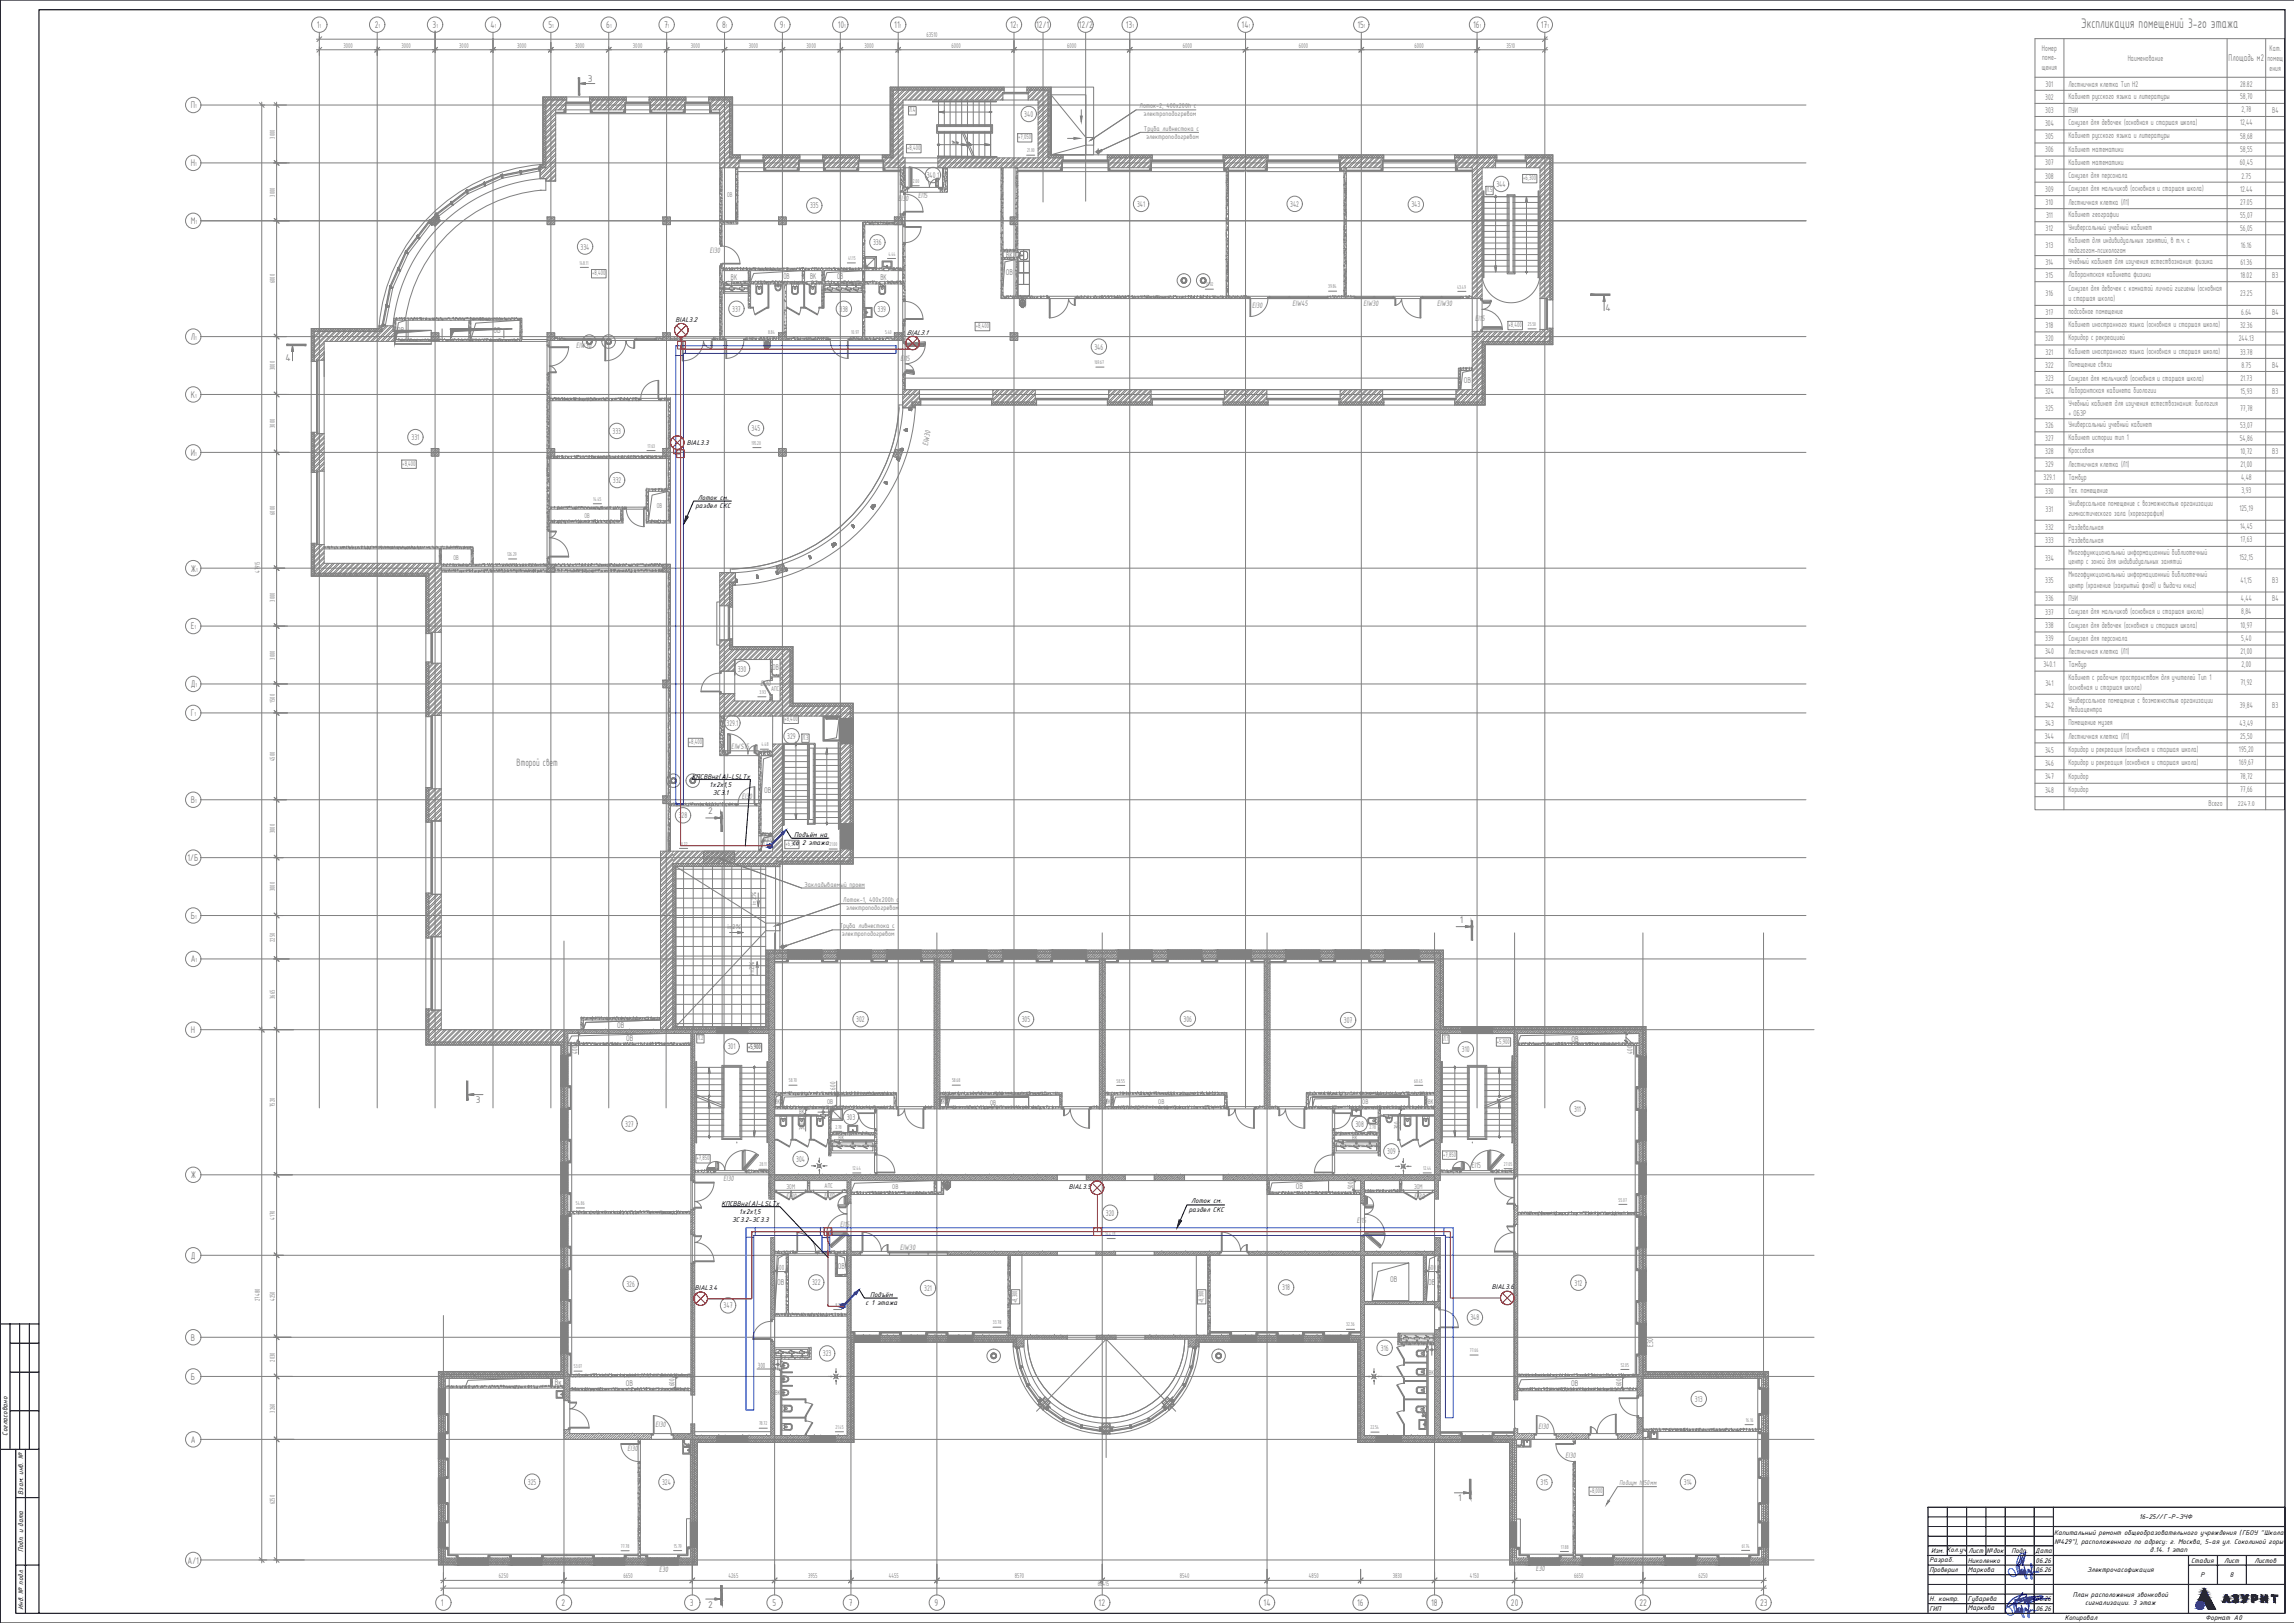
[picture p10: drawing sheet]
<svg xmlns="http://www.w3.org/2000/svg" width="1189mm" height="841mm" viewBox="0 0 1189 841" stroke-linecap="round" stroke-linejoin="round" font-family="sans-serif">
<defs><g id="words">
<text font-size="7.8" fill="#808080" x="1079" y="15">Экспликация помещений 3-го этажа</text>
<text font-size="5.9" fill="#808080" x="268" y="397">Второй свет</text>
<g font-size="5.4" fill="#808080">
<text x="164" y="15">1</text>
<text x="194" y="15">2</text>
<text x="224" y="15">3</text>
<text x="254" y="15">4</text>
<text x="284" y="15">5</text>
<text x="314" y="15">6</text>
<text x="344" y="15">7</text>
<text x="374" y="15">8</text>
<text x="404" y="15">9</text>
<text x="434" y="15">10</text>
<text x="463" y="15">11</text>
<text x="523" y="15">12</text>
<text x="537" y="15">12/1</text>
<text x="559" y="15">12/2</text>
<text x="583" y="15">13</text>
<text x="643" y="15">14</text>
<text x="703" y="15">15</text>
<text x="763" y="15">16</text>
<text x="799" y="15">17</text>
<text x="1155" y="32">Площадь м2</text>
<text x="305" y="42">3</text>
<text x="99" y="56">П</text>
<text x="99" y="86">Н</text>
<text x="99" y="116">М</text>
<text x="832" y="161">4</text>
<text x="99" y="176">Л</text>
<text x="148" y="187">4</text>
<text x="99" y="206">К</text>
<text x="99" y="236">И</text>
<text x="99" y="296">Ж</text>
<text x="99" y="326">Е</text>
<text x="99" y="356">Д</text>
<text x="99" y="371">Г</text>
<text x="99" y="416">В</text>
<text x="367" y="422">2</text>
<text x="97" y="446">1/Б</text>
<text x="99" y="476">Б</text>
<text x="757" y="478">1</text>
<text x="99" y="499">А</text>
<text x="99" y="535">Н</text>
<text x="247" y="572">3</text>
<text x="99" y="610">Ж</text>
<text x="99" y="652">Д</text>
<text x="99" y="695">В</text>
<text x="99" y="715">Б</text>
<text x="99" y="748">А</text>
<text x="756" y="778">1</text>
<text x="97" y="810">А/1</text>
<text x="229" y="832">1</text>
<text x="291" y="832">2</text>
<text x="358" y="832">3</text>
<text x="367" y="833">2</text>
<text x="400" y="832">5</text>
<text x="440" y="832">7</text>
<text x="484" y="832">9</text>
<text x="569" y="832">12</text>
<text x="655" y="832">14</text>
<text x="703" y="832">16</text>
<text x="742" y="832">18</text>
<text x="783" y="832">20</text>
<text x="850" y="832">22</text>
<text x="912" y="832">23</text>
</g>
<g font-size="4.7" fill="#808080">
<text x="1058" y="26">Номер</text>
<text x="1176" y="27">Кат.</text>
<text x="1058" y="31">поме-</text>
<text x="1103" y="32">Наименование</text>
<text x="1175" y="32">помещ</text>
<text x="1058" y="36">щения</text>
<text x="1176" y="37">ения</text>
<text x="1060" y="45">301</text>
<text x="1072" y="45">Лестничная клетка Тип Н2</text>
<text x="1161" y="45">28.82</text>
<text x="1060" y="52">302</text>
<text x="1072" y="51">Кабинет русского языка и литературы</text>
<text x="1161" y="51">58,70</text>
<text x="1060" y="58">303</text>
<text x="1072" y="58">ПУИ</text>
<text x="1162" y="58">2,78</text>
<text x="1178" y="58">В4</text>
<text x="531" y="61">340</text>
<text x="1060" y="65">304</text>
<text x="1072" y="65">Санузел для девочек (основная и старшая школа)</text>
<text x="1161" y="65">12,44</text>
<text x="1072" y="72">Кабинет русского языка и литературы</text>
<text x="1161" y="72">58,68</text>
<text x="1060" y="72">305</text>
<text x="1060" y="79">306</text>
<text x="1072" y="79">Кабинет математики</text>
<text x="1161" y="79">58,55</text>
<text x="1060" y="86">307</text>
<text x="1072" y="86">Кабинет математики</text>
<text x="1161" y="85">60,45</text>
<text x="480" y="92">340,1</text>
<text x="1060" y="93">308</text>
<text x="1072" y="92">Санузел для персонала</text>
<text x="1162" y="93">2.75</text>
<text x="775" y="97">344</text>
<text x="1060" y="99">309</text>
<text x="1072" y="99">Санузел для мальчиков (основная и старшая школа)</text>
<text x="1161" y="99">12.44</text>
<text x="420" y="108">335</text>
<text x="589" y="107">341</text>
<text x="669" y="107">342</text>
<text x="731" y="107">343</text>
<text x="1060" y="106">310</text>
<text x="1072" y="106">Лестничная клетка (Л1)</text>
<text x="1161" y="106">27.05</text>
<text x="1060" y="113">311</text>
<text x="1072" y="113">Кабинет географии</text>
<text x="1161" y="113">55,07</text>
<text x="1060" y="120">312</text>
<text x="1072" y="119">Универсальный учебный кабинет</text>
<text x="1161" y="119">56,05</text>
<text x="301" y="129">334</text>
<text x="453" y="127">336</text>
<text x="1060" y="129">313</text>
<text x="1072" y="126">Кабинет для индивидуальных занятий, в т.ч. с</text>
<text x="1072" y="131">педагогом-психологом</text>
<text x="1161" y="129">16.16</text>
<text x="522" y="134">ВК</text>
<text x="1060" y="137">314</text>
<text x="1072" y="137">Учебный кабинет для изучения естествознания: физика</text>
<text x="1161" y="137">61.36</text>
<text x="521" y="143">ОВ</text>
<text x="1072" y="144">Лаборантская кабинета физики</text>
<text x="379" y="145">ВК</text>
<text x="406" y="145">ОВ</text>
<text x="420" y="144">ВК</text>
<text x="434" y="145">ОВ</text>
<text x="456" y="145">ВК</text>
<text x="1060" y="144">315</text>
<text x="1161" y="144">18.02</text>
<text x="1178" y="144">В3</text>
<text x="1060" y="154">316</text>
<text x="1072" y="151">Санузел для девочек с комнатой личной гигиены (основная</text>
<text x="1072" y="156">и старшая школа)</text>
<text x="1161" y="154">23.25</text>
<text x="379" y="162">337</text>
<text x="435" y="162">338</text>
<text x="455" y="162">339</text>
<text x="1060" y="163">317</text>
<text x="1072" y="163">подсобное помещение</text>
<text x="1162" y="163">6.64</text>
<text x="1178" y="163">В4</text>
<text x="206" y="173">ОВ</text>
<text x="256" y="173">ОВ</text>
<text x="1060" y="170">318</text>
<text x="1072" y="170">Кабинет иностранного языка (основная и старшая школа)</text>
<text x="1161" y="170">32.36</text>
<text x="1060" y="177">320</text>
<text x="1072" y="176">Коридор с рекреацией</text>
<text x="1160" y="177">244.13</text>
<text x="567" y="181">346</text>
<text x="1060" y="184">321</text>
<text x="1072" y="183">Кабинет иностранного языка (основная и старшая школа)</text>
<text x="1161" y="184">33.78</text>
<text x="1060" y="191">322</text>
<text x="1072" y="190">Помещение связи</text>
<text x="1162" y="191">8.75</text>
<text x="1178" y="191">В4</text>
<text x="1060" y="197">323</text>
<text x="1072" y="197">Санузел для мальчиков (основная и старшая школа)</text>
<text x="1161" y="197">21.73</text>
<text x="759" y="198">ОВ</text>
<text x="1072" y="204">Лаборантская кабинета биологии</text>
<text x="1060" y="204">324</text>
<text x="1161" y="204">15,93</text>
<text x="1178" y="204">В3</text>
<text x="1060" y="213">325</text>
<text x="1072" y="211">Учебный кабинет для изучения естествознания: биология</text>
<text x="1072" y="216">+ ОБЗР</text>
<text x="1161" y="213">77,78</text>
<text x="1060" y="222">326</text>
<text x="1072" y="221">Универсальный учебный кабинет</text>
<text x="1161" y="222">53,07</text>
<text x="317" y="225">333</text>
<text x="390" y="223">345</text>
<text x="213" y="228">331</text>
<text x="1060" y="229">327</text>
<text x="1072" y="228">Кабинет истории тип 1</text>
<text x="1161" y="228">54,86</text>
<text x="1060" y="235">328</text>
<text x="1072" y="235">Кроссовая</text>
<text x="1161" y="235">10,72</text>
<text x="1178" y="235">В3</text>
<text x="1060" y="242">329</text>
<text x="1072" y="242">Лестничная клетка (Л1)</text>
<text x="1161" y="242">21,00</text>
<text x="318" y="250">332</text>
<text x="1059" y="249">329.1</text>
<text x="1072" y="249">Тамбур</text>
<text x="1161" y="249">4,48</text>
<text x="1060" y="256">330</text>
<text x="1072" y="256">Тех. помещение</text>
<text x="1162" y="255">3,93</text>
<text x="1072" y="262">Универсальное помещение с возможностью организации</text>
<text x="1060" y="265">331</text>
<text x="1072" y="267">гимнастического зала (хореография)</text>
<text x="1161" y="265">125,19</text>
<text x="1060" y="274">332</text>
<text x="1072" y="274">Раздевальная</text>
<text x="1161" y="274">14,45</text>
<text x="1060" y="281">333</text>
<text x="1072" y="281">Раздевальная</text>
<text x="1161" y="281">17,63</text>
<text x="1072" y="288">Многофункциональный информационный библиотечный</text>
<text x="1060" y="290">334</text>
<text x="1072" y="293">центр с зоной для индивидуальных занятий</text>
<text x="1161" y="290">152,15</text>
<text x="1072" y="299">Многофункциональный информационный библиотечный</text>
<text x="1060" y="302">335</text>
<text x="1072" y="304">центр (хранение (закрытый фонд) и выдачи книг)</text>
<text x="1161" y="302">41,15</text>
<text x="1178" y="302">В3</text>
<text x="1060" y="312">336</text>
<text x="1072" y="312">ПУИ</text>
<text x="1161" y="311">4,44</text>
<text x="1178" y="312">В4</text>
<text x="1060" y="319">337</text>
<text x="1072" y="318">Санузел для мальчиков (основная и старшая школа)</text>
<text x="1162" y="318">8,84</text>
<text x="1060" y="325">338</text>
<text x="1072" y="325">Санузел для девочек (основная и старшая школа)</text>
<text x="1161" y="325">10,97</text>
<text x="1060" y="332">339</text>
<text x="1072" y="332">Санузел для персонала</text>
<text x="1162" y="332">5,40</text>
<text x="1060" y="339">340</text>
<text x="1072" y="339">Лестничная клетка (Л1)</text>
<text x="1161" y="339">21,00</text>
<text x="382" y="348">330</text>
<text x="400" y="347">ОВ</text>
<text x="1059" y="346">340.1</text>
<text x="1072" y="345">Тамбур</text>
<text x="1162" y="346">2,00</text>
<text x="1072" y="352">Кабинет с рабочим пространством для учителей Тип 1</text>
<text x="1060" y="355">341</text>
<text x="1072" y="357">(основная и старшая школа)</text>
<text x="1161" y="355">71,92</text>
<text x="1072" y="364">Универсальное помещение с возможностью организации</text>
<text x="1060" y="367">342</text>
<text x="1072" y="369">Медиацентра</text>
<text x="1161" y="367">39,84</text>
<text x="1178" y="367">В3</text>
<text x="377" y="376">329.1</text>
<text x="1060" y="376">343</text>
<text x="1072" y="376">Помещение музея</text>
<text x="1161" y="376">43,49</text>
<text x="408" y="383">329</text>
<text x="1060" y="383">344</text>
<text x="1072" y="383">Лестничная клетка (Л1)</text>
<text x="1161" y="383">25,50</text>
<text x="1060" y="390">345</text>
<text x="1072" y="390">Коридор и рекреация (основная и старшая школа)</text>
<text x="1160" y="390">195,20</text>
<text x="1060" y="397">346</text>
<text x="1072" y="397">Коридор и рекреация (основная и старшая школа)</text>
<text x="1160" y="397">169,67</text>
<text x="1060" y="404">347</text>
<text x="1072" y="403">Коридор</text>
<text x="1161" y="404">78,72</text>
<text x="396" y="411">ОВ</text>
<text x="1060" y="411">348</text>
<text x="1072" y="410">Коридор</text>
<text x="1161" y="411">77,66</text>
<text x="1145" y="418">Всего</text>
<text x="352" y="424">328</text>
<text x="396" y="438">CC</text>
<text x="320" y="533">ОВ</text>
<text x="444" y="530">302</text>
<text x="530" y="530">305</text>
<text x="613" y="529">306</text>
<text x="696" y="530">307</text>
<text x="325" y="540">ОВ</text>
<text x="814" y="540">ОВ</text>
<text x="377" y="544">301</text>
<text x="758" y="545">310</text>
<text x="816" y="576">311</text>
<text x="439" y="580">303</text>
<text x="324" y="584">327</text>
<text x="702" y="584">308</text>
<text x="719" y="598">309</text>
<text x="413" y="602">304</text>
<text x="763" y="605">EI15</text>
<text x="672" y="616">ОВ</text>
<text x="573" y="630">320</text>
<text x="434" y="657">ОВ</text>
<text x="403" y="666">ОВ</text>
<text x="720" y="664">ОВ</text>
<text x="740" y="666">ОВ</text>
<text x="325" y="667">326</text>
<text x="421" y="666">322</text>
<text x="479" y="669">321</text>
<text x="665" y="669">318</text>
<text x="816" y="666">312</text>
<text x="375" y="678">347</text>
<text x="762" y="684">348</text>
<text x="716" y="700">316</text>
<text x="857" y="698" transform="rotate(-90 857 698)">E30</text>
<text x="426" y="703">323</text>
<text x="288" y="718">Вк</text>
<text x="324" y="718">ОВ</text>
<text x="814" y="718">ОВ</text>
<text x="878" y="726">313</text>
<text x="274" y="769">325</text>
<text x="343" y="770">324</text>
<text x="798" y="770">315</text>
<text x="873" y="770">314</text>
</g>
<g font-size="4.4" fill="#808080">
<text x="465" y="104">EI30</text>
<text x="476" y="103">EI15</text>
<text x="368" y="131">EI30</text>
<text x="649" y="160">EI30</text>
<text x="670" y="159">EIW45</text>
<text x="707" y="159">EIW30</text>
<text x="745" y="159">EIW30</text>
<text x="765" y="167">EI15</text>
<text x="299" y="180">EIW30</text>
<text x="467" y="187">EI15</text>
<text x="481" y="231" transform="rotate(-79 481 231)">EIW30</text>
<text x="394" y="355">EI30</text>
<text x="379" y="388">EIWS15</text>
<text x="384" y="414">EI30</text>
<text x="375" y="612">EI30</text>
<text x="407" y="622">EI30</text>
<text x="427" y="621">EI30</text>
<text x="733" y="621">EI30</text>
<text x="435" y="636">EI15</text>
<text x="703" y="634">EI15</text>
<text x="467" y="648">EIW30</text>
<text x="340" y="740">EI30</text>
<text x="797" y="740">EI30</text>
<text x="325" y="752">EI30</text>
<text x="811" y="756">EI30</text>
<text x="342" y="814">E30</text>
<text x="796" y="814">E30</text>
</g>
<g font-size="4.2" fill="#808080">
<text x="396" y="435">500</text>
<text x="299" y="546" transform="rotate(-90 299 546)">400</text>
<text x="846" y="546" transform="rotate(-90 846 546)">400</text>
<text x="433" y="565" transform="rotate(-90 433 565)">600</text>
<text x="417" y="586" transform="rotate(-90 417 586)">300</text>
<text x="725" y="585" transform="rotate(-90 725 585)">300</text>
<text x="701" y="616" transform="rotate(-90 701 616)">500</text>
<text x="402" y="658">600</text>
<text x="740" y="658">600</text>
<text x="393" y="709">300</text>
<text x="350" y="718" transform="rotate(-90 350 718)">600</text>
<text x="840" y="718" transform="rotate(-90 840 718)">600</text>
</g>
<g font-size="3.9" fill="#808080">
<text x="480" y="19">63510</text>
<text x="178" y="25">3000</text>
<text x="208" y="25">3000</text>
<text x="238" y="25">3000</text>
<text x="268" y="25">3000</text>
<text x="298" y="25">3000</text>
<text x="328" y="25">3000</text>
<text x="358" y="25">3000</text>
<text x="388" y="25">3000</text>
<text x="418" y="25">3000</text>
<text x="448" y="25">3000</text>
<text x="493" y="25">6000</text>
<text x="553" y="25">6000</text>
<text x="613" y="25">6000</text>
<text x="673" y="25">6000</text>
<text x="733" y="25">6000</text>
<text x="781" y="25">3510</text>
<text x="471" y="58">Л.4</text>
<text x="591" y="56">Лоток-2, 400х200h с</text>
<text x="593" y="60">электроподогревом</text>
<text x="142" y="72" transform="rotate(-90 142 72)">3000</text>
<text x="593" y="68">Труба ливнестока с</text>
<text x="594" y="72">электроподогревом</text>
<text x="470" y="78">+8,400</text>
<text x="528" y="72">+7,050</text>
<text x="789" y="93">+6,300</text>
<text x="142" y="102" transform="rotate(-90 142 102)">3000</text>
<text x="377" y="102">ОВ</text>
<text x="770" y="100">Л.5</text>
<text x="307" y="143">+8,400</text>
<text x="142" y="147" transform="rotate(-90 142 147)">6000</text>
<text x="506" y="170">+8,400</text>
<text x="782" y="170">+8,400</text>
<text x="142" y="192" transform="rotate(-90 142 192)">3000</text>
<text x="142" y="222" transform="rotate(-90 142 222)">3000</text>
<text x="209" y="241">+8,400</text>
<text x="340" y="263">ОВ</text>
<text x="142" y="267" transform="rotate(-90 142 267)">6000</text>
<text x="303" y="269">ОВ</text>
<text x="235" y="290">ОВ</text>
<text x="135" y="297" transform="rotate(-90 135 297)">47915</text>
<text x="142" y="312" transform="rotate(-90 142 312)">3000</text>
<text x="142" y="342" transform="rotate(-90 142 342)">3000</text>
<text x="400" y="358">АПС</text>
<text x="142" y="364" transform="rotate(-90 142 364)">1500</text>
<text x="407" y="374">+8,400</text>
<text x="416" y="383">Л.3</text>
<text x="357" y="386">+8,400</text>
<text x="142" y="394" transform="rotate(-90 142 394)">4500</text>
<text x="1160" y="417">2247.0</text>
<text x="142" y="432" transform="rotate(-90 142 432)">3000</text>
<text x="407" y="438">+6,300</text>
<text x="142" y="462" transform="rotate(-90 142 462)">3000</text>
<text x="417" y="459">Закладываемый проем</text>
<text x="437" y="468">Лоток-1, 400х200h с</text>
<text x="392" y="469" transform="rotate(-90 392 469)">i=2%</text>
<text x="438" y="472">электроподогревом</text>
<text x="377" y="481">i=2%</text>
<text x="435" y="481">Труба ливнестока с</text>
<text x="436" y="485">электроподогревом</text>
<text x="142" y="488" transform="rotate(-90 142 488)">2250</text>
<text x="391" y="505" transform="rotate(-90 391 505)">i=2%</text>
<text x="142" y="518" transform="rotate(-90 142 518)">3665</text>
<text x="361" y="539">Л.2</text>
<text x="748" y="539">Л.1</text>
<text x="388" y="544">+5,900</text>
<text x="776" y="541">+5,900</text>
<text x="142" y="574" transform="rotate(-90 142 574)">7520</text>
<text x="402" y="572">ВК</text>
<text x="429" y="572">ОВ</text>
<text x="487" y="572">ВК</text>
<text x="513" y="573">ОВ</text>
<text x="573" y="572">ВК</text>
<text x="600" y="572">ОВ</text>
<text x="706" y="572">ОВ</text>
<text x="740" y="572">ВК</text>
<text x="414" y="577">ВК</text>
<text x="435" y="591">ВК</text>
<text x="701" y="591">ВК</text>
<text x="748" y="599">+7,850</text>
<text x="361" y="601">+7,850</text>
<text x="408" y="616">ЭОМ</text>
<text x="427" y="616">АПС</text>
<text x="462" y="616">ОВ</text>
<text x="733" y="616">ЭОМ</text>
<text x="142" y="632" transform="rotate(-90 142 632)">4170</text>
<text x="135" y="674" transform="rotate(-90 135 674)">27480</text>
<text x="142" y="674" transform="rotate(-90 142 674)">4250</text>
<text x="527" y="675" transform="rotate(-90 527 675)">+8,300</text>
<text x="624" y="675" transform="rotate(-90 624 675)">+8,300</text>
<text x="142" y="706" transform="rotate(-90 142 706)">2030</text>
<text x="740" y="712">ВК</text>
<text x="402" y="723">ВК</text>
<text x="142" y="732" transform="rotate(-90 142 732)">3260</text>
<text x="824" y="774">+8,000</text>
<text x="839" y="770">Подиум h150мм</text>
<text x="142" y="780" transform="rotate(-90 142 780)">6250</text>
<text x="259" y="818">6250</text>
<text x="323" y="818">6650</text>
<text x="378" y="818">4265</text>
<text x="419" y="818">3955</text>
<text x="461" y="818">4455</text>
<text x="526" y="818">8570</text>
<text x="569" y="822">68415</text>
<text x="611" y="818">8540</text>
<text x="678" y="818">4850</text>
<text x="722" y="818">3830</text>
<text x="762" y="818">4150</text>
<text x="816" y="818">6650</text>
<text x="880" y="818">6250</text>
</g>
<g font-size="3.9">
<text x="350" y="167">BIAL3.2</text>
<text x="470" y="173">BIAL3.1</text>
<text x="356" y="231">BIAL3.3</text>
<text x="360" y="263">раздел СКС</text>
<text x="362" y="259">Лоток см.</text>
<text x="359" y="404">КПСВВнг(А)-LSLTx</text>
<text x="368" y="408">1х2x1,5</text>
<text x="369" y="412">ЗС3.1</text>
<text x="412" y="434">Подъём на</text>
<text x="411" y="438">со</text>
<text x="416" y="438">2 этажа</text>
<text x="554" y="616">BIAL3.5</text>
<text x="617" y="624">Лоток см.</text>
<text x="374" y="625">КПСВВнг(А)-LSLTx</text>
<text x="383" y="629">1х2x1,5</text>
<text x="616" y="628">раздел СКС</text>
<text x="379" y="633">ЗС3.2-ЗС3.3</text>
<text x="360" y="669">BIAL3.4</text>
<text x="773" y="668">BIAL3.6</text>
<text x="449" y="676">с 1 этажа</text>
<text x="451" y="672">Подъём</text>
<text x="4" y="744" transform="rotate(-90 4 744)">Согласовано</text>
<text x="12" y="774" transform="rotate(-90 12 774)">Взам. инв. №</text>
<text x="1109" y="787">16-25//Г-Р-ЭЧФ</text>
<text x="1065" y="796">Капитальный ремонт общеобразовательного учреждения (ГБОУ &quot;Школа</text>
<text x="1065" y="800">№429&quot;), расположенного по адресу: г. Москва, 5-ая ул. Соколиной горы</text>
<text x="12" y="804" transform="rotate(-90 12 804)">Подп. и дата</text>
<text x="1000" y="809">Разраб.</text>
<text x="1001" y="805">Изм. Кол.уч</text>
<text x="1020" y="810">Николенко</text>
<text x="1020" y="805">Лист</text>
<text x="1030" y="805">№док</text>
<text x="1042" y="805">Подп.</text>
<text x="1055" y="805">Дата</text>
<text x="1055" y="810">06.26</text>
<text x="1114" y="804">д.14. 1 этап</text>
<text x="1136" y="810">Стадия</text>
<text x="1153" y="810">Лист</text>
<text x="1168" y="810">Листов</text>
<text x="1000" y="814">Проверил</text>
<text x="1020" y="814">Маркова</text>
<text x="1055" y="815">06.26</text>
<text x="1082" y="814">Электрочасофикация</text>
<text x="1140" y="817">Р</text>
<text x="1156" y="817">8</text>
<text x="1074" y="828">План расположения звонковой</text>
<text x="1000" y="829">Н. контр.</text>
<text x="1020" y="829">Губарева</text>
<text x="1055" y="830">06.26</text>
<text x="1081" y="832">сигнализации. 3 этаж</text>
<text x="12" y="834" transform="rotate(-90 12 834)">Инв. № подл.</text>
<text x="1000" y="835">ГИП</text>
<text x="1020" y="834">Маркова</text>
<text x="1055" y="835">06.26</text>
<text x="1070" y="839">Копировал</text>
<text x="1143" y="839">Формат А0</text>
</g>
<g font-size="3.1" fill="#808080">
<text x="166" y="15">1</text>
<text x="196" y="15">1</text>
<text x="226" y="15">1</text>
<text x="256" y="15">1</text>
<text x="286" y="15">1</text>
<text x="346" y="15">1</text>
<text x="376" y="15">1</text>
<text x="406" y="15">1</text>
<text x="438" y="15">1</text>
<text x="466" y="15">1</text>
<text x="527" y="15">1</text>
<text x="587" y="15">1</text>
<text x="647" y="15">1</text>
<text x="707" y="15">1</text>
<text x="767" y="15">1</text>
<text x="802" y="15">1</text>
<text x="101" y="56">1</text>
<text x="532" y="79">21.00</text>
<text x="101" y="86">1</text>
<text x="473" y="95">2.00</text>
<text x="101" y="116">1</text>
<text x="300" y="137">148.11</text>
<text x="439" y="135">41.15</text>
<text x="460" y="132">4.44</text>
<text x="625" y="148">71.92</text>
<text x="688" y="149">39.84</text>
<text x="755" y="150">43.49</text>
<text x="398" y="173">8.84</text>
<text x="441" y="173">10.97</text>
<text x="459" y="173">5.40</text>
<text x="792" y="169">25.50</text>
<text x="101" y="176">1</text>
<text x="567" y="189">169.67</text>
<text x="101" y="206">1</text>
<text x="335" y="232">17.63</text>
<text x="389" y="230">195.20</text>
<text x="101" y="236">1</text>
<text x="307" y="260">14.45</text>
<text x="263" y="288">126.29</text>
<text x="102" y="296">1</text>
<text x="101" y="326">1</text>
<text x="101" y="356">1</text>
<text x="394" y="360">3.93</text>
<text x="101" y="371">1</text>
<text x="395" y="387">4.48</text>
<text x="101" y="416">1</text>
<text x="352" y="438">10.72</text>
<text x="430" y="438">21.00</text>
<text x="101" y="476">1</text>
<text x="101" y="499">1</text>
<text x="409" y="561">58.70</text>
<text x="493" y="561">58.68</text>
<text x="579" y="561">58.55</text>
<text x="733" y="561">60.45</text>
<text x="433" y="585">2.78</text>
<text x="710" y="585">2.78</text>
<text x="394" y="604">28.11</text>
<text x="779" y="604">27.05</text>
<text x="442" y="606">12.44</text>
<text x="737" y="606">12.44</text>
<text x="839" y="623">55.07</text>
<text x="298" y="624">54.86</text>
<text x="573" y="640">244.13</text>
<text x="433" y="677">8.75</text>
<text x="515" y="686">33.78</text>
<text x="698" y="687">32.36</text>
<text x="762" y="701">77.66</text>
<text x="297" y="709">53.07</text>
<text x="840" y="708">52.05</text>
<text x="905" y="737">16.16</text>
<text x="393" y="739">78.72</text>
<text x="433" y="740">21.45</text>
<text x="710" y="741">22.54</text>
<text x="322" y="802">77.78</text>
<text x="349" y="802">15.79</text>
<text x="809" y="803">17.88</text>
<text x="903" y="802">61.74</text>
</g>
</g></defs>
<g fill="none" stroke="#808080" stroke-width=".52">
<path d="M563 71h4v4h-4zM280 93a84 84 0 0 0-76 76M467 100v11M469 87h20v10h-20zM469 100v11M470 100h17M468 211a91 91 0 0 1-87 86M400 371v15M406 371l-1 15M376 392h17M376 389h17M381 418h11"/>
<path d="M381 416h11M397 478h7v4h-7z"/>
</g>
<g fill="none" stroke="#808080" stroke-width=".52">
<path d="M468 100h1h-1zM470 97v1zM470 97h1v1h-1zM471 87a11 11 0 0 1 11 10 5 5 0 0 1 4-5M471 87h1v10h-1zM472 87h1v10h-1v-1v-9zM485 93h1h-1v3l1 1h-1zM486 92v5zM486 97h1v1h-1zM487 97v1zM468 110h1v1h-1zM468 110h1h-1z"/>
<path d="M468 100l1 1h-1zM468 116h1v1h-1zM468 117h1l-1 1zM469 110h9h-9zM469 101a9 9 0 0 1 9 9M469 117h8v1h-8zM477 117a8 8 0 0 1-8 9M373 137h1v1h-1zM373 137h1h-1zM373 127h1h-1zM373 127h1v1h-1zM374 136h9v1h-9z"/>
<path d="M374 128a9 9 0 0 1 9 9M458 139h3v1h-3zM458 139h.1M458 139v1M458 138l2 1zM461 139h.1M461 139v1M468 126h1v1h-1zM468 126h1h-1zM526 131h2v2h-2zM526 133h2M526 131h2"/>
<path d="M528 133h.1M528 131h.1M529 131l-1 2zM377 146h2v1h-2zM377 147h.1M377 146v1M377 147l2 1zM378 149h3v1h-3zM378 150h.1M378 149v1M378 150l2 1zM379 147h.1"/>
<path d="M379 146v1M381 150h.1M381 149v1M383 149h3v1h-3zM383 150h.1M383 149v1M383 150l3 1zM386 150h.1M386 149v1M390 159l1 4M397 159v1M408 159v1"/>
<path d="M408 159l6 4-6-3zM415 159l-1 4M417 159v1M418 159l6 4-7-3zM418 146h3v1h-3zM418 147h.1M418 146v1M418 147l2 1zM421 147h.1M421 146v1M424 159v4M429 149h3v1h-3z"/>
<path d="M429 150h.1M429 149v1M429 150l2 1zM431 150h1M431 150h.1M432 150h-1M432 149v1M433 149h3v1h-3zM433 150h.1M433 149v1M434 150l2 1zM436 150h.1"/>
<path d="M436 149v1M438 149h3v1h-3zM438 150h.1M438 149v1M439 150l2 1zM441 150h.1M441 149v1M442 149h3v1h-3zM442 150h.1M442 149v1M442 150l3 1zM445 150h.1"/>
<path d="M445 149v1M456 146h3v1h-3zM456 147h.1M456 146v1M456 147l2 1zM459 147h.1M459 146v1M468 155h1v1h-1zM468 156h1h-1zM469 156a9 9 0 0 1 9 10M543 154v1zM543 154h1v1h-1z"/>
<path d="M544 155v10zM557 155v3zM557 154h1v1h-1zM557 158l-2-1-1-2a10 10 0 0 1-10 10M558 154v1zM647 154v1zM647 154h1v1zM648 155v9zM657 154h1v1zM657 155a9 9 0 0 1-9 9M658 154v1zM722 154v1z"/>
<path d="M722 154h1v1h-1zM723 155v3zM723 158l2-1 1-2a10 10 0 0 0 10 10M736 155v10zM736 154h1v1h-1zM737 154v1zM767 155h1zM767 155h1v1h-1zM768 156h5h-5zM769 156v1h3v-1v1h-3zM773 156a5 5 0 0 1-5 4 11 11 0 0 1 11 11M284 179h1z"/>
<path d="M284 179h1v1h-1zM285 180h10h-10zM295 180a10 10 0 0 1-10 10l2 1 1 2M313 176h.1M313 176h1h-1zM313 176h1v11h-1zM328 176h1v4h-1zM329 176h.1M329 176h1zM353 176h.1M353 176h1h-1zM354 176v11z"/>
<path d="M369 176v4zM369 176h1h-1zM370 176h.1M375 176h1h-1zM376 176h.1M376 176h1v10h-1zM385 176h1zM386 176a9 9 0 0 1-10 10M386 176h.1M391 163l6-4v1l-6 3zM429 176h1h-1zM430 176h.1"/>
<path d="M430 176a9 9 0 0 0 10 10M439 176h1v10h-1zM439 176h1zM440 176h1h-1zM468 166h1v1h-1zM468 165l1 1h-1zM469 165h9v1h-9zM767 172h1zM767 171h1v1h-1zM768 170h11v1h-11zM769 169h9v1h-9zM284 194h1z"/>
<path d="M284 193h1v1h-1zM285 193h3h-3zM328 180a4 4 0 0 1-4-4 11 11 0 0 1-11 11M341 197v9zM341 197a9 9 0 0 0-9 9M369 180a4 4 0 0 1-4-4 11 11 0 0 1-11 11M331 206h1v1h-1zM332 206v1zM341 206l1 1h-1zM342 206v1zM284 274l1 1zM284 275h1h-1z"/>
<path d="M285 275h3v1h-3zM288 275l-1 3-2 1a10 10 0 0 1 10 10M324 263v1zM324 263h1v1zM325 264a9 9 0 0 0 9 9M333 264l1 9zM334 263v1zM334 263h1v1h-1zM284 289h1zM284 289h1h-1zM285 288h10v1h-10zM363 358h10v1h-10z"/>
<path d="M373 359h1v1h-1zM373 359l1-1v1zM373 348h1h-1zM373 348h1v1zM373 349a10 10 0 0 0-10 10M395 354l1-1 3 7zM400 353l-5 1M399 360h1M427 371h8v13h-8zM427 372h8v12h-8zM376 391v1zM376 391h1v1h-1z"/>
<path d="M377 380a11 11 0 0 1 11 11 5 5 0 0 1 4-5M377 380h1v11h-1zM378 381h1v9h-1v-9zM391 387h1h-1v3h1h-1zM392 386v5zM392 391h1v1h-1zM393 391v1zM382 416v1zM382 416l1 1h-1zM391 408v8zM391 416l1 1h-1zM391 408a9 9 0 0 0-9 8"/>
<path d="M392 416v1zM425 578h3h-3zM425 578h.1M425 578l3 1zM428 578h.1M445 577h8zM445 577a8 8 0 0 0 8 8M453 576h1h-1zM453 576h1v1zM465 574v1zM465 575h1v3h-1zM465 578l3-1 1-2a10 10 0 0 0 10 10"/>
<path d="M478 575h1v10h-1zM479 574v1zM479 574l1 1zM550 574l1 1zM551 574v1zM551 575h1v3h-1zM551 578l3-1 1-2a10 10 0 0 0 10 10M564 575h1v10h-1zM565 574v1zM636 574v1zM636 574h1v1h-1zM637 575v3z"/>
<path d="M637 578l2-1 1-2a10 10 0 0 0 10 10M650 575v10zM650 574h1v1h-1zM651 574v1zM662 574v1zM662 574h1v1h-1zM663 575v3zM663 578l2-1 1-2a10 10 0 0 0 10 10M676 575v10zM676 574h1v1h-1zM677 574v1zM691 576h1h-1z"/>
<path d="M691 576h1v1h-1zM692 577h8zM700 577a8 8 0 0 1-8 8M717 578h3h-3zM717 578h.1M717 578l2 2zM720 578h.1M385 597v9zM385 596h1v11h-1zM392 598v1l-6 7-1-1zM392 598v1l-6 6zM393 598v1l-7 8v-1z"/>
<path d="M393 599a11 11 0 0 0-11-2 11 11 0 0 0-6 10 5 5 0 0 0-5-5 5 5 0 0 0-5 4M403 590v1M403 590l6 4-6-3zM410 590l-1 4M412 590v1M413 590l6 4-7-3zM419 590l-1 4M422 590v1M422 590l6 4-6-3zM429 590l-1 4M432 591h3h-3zM432 591h.1"/>
<path d="M433 591l2 1zM434 593h2v1h-2zM434 594h.1M434 593v1M434 594l2 1zM435 591h.1M436 594h.1M436 593v1M441 593h2v1h-2zM441 594h.1M441 593v1M441 594l2 1z"/>
<path d="M443 594h.1M443 593v1M447 593h3v1h-3zM447 594h.1M447 593v1M447 594l2 1zM450 594h.1M450 593v1M453 585h1v1h-1zM453 585h1zM454 597v1zM454 598v1z"/>
<path d="M454 598a9 9 0 0 1 10 10M690 597h1v1h-1zM690 598h1v1zM690 598a9 9 0 0 0-9 10M691 585h1v1h-1zM691 585h1h-1zM693 591h3h-3zM693 591h.1M694 591l2 1zM695 593h2v1h-2zM695 594h.1M695 593v1"/>
<path d="M695 594l2 1zM696 591h.1M697 594h.1M697 593v1M702 593h2v1h-2zM702 594h.1M702 593v1M702 594l2 1zM704 594h.1M704 593v1M708 593h3v1h-3zM708 594h.1"/>
<path d="M708 593v1M708 594l3 1zM711 594h.1M711 593v1M725 590l1 4M726 594l6-4v1l-6 3zM732 590v1M735 590l1 4M736 594l6-4v1l-6 3zM742 590v1M771 597h1h-1v9h1h-1zM772 596h1v11h-1z"/>
<path d="M778 598l1 1-7 7v-1zM778 598v1l-5 6h-1zM779 598v1l-6 8-1-1zM779 599a11 11 0 0 0-11-2 11 11 0 0 0-6 10 5 5 0 0 0-4-5 5 5 0 0 0-5 4M359 612h1zM359 612h1v1h-1zM360 613h10h-10zM366 606h5v1h-5zM367 605h3v1h-3zM370 613a10 10 0 0 1-10 10l2 1 2 2M370 607h.1M370 607h1h-1z"/>
<path d="M371 602h1v5h-1zM372 602v4v-3zM386 607h1h-1zM387 607h.1M402 617v1M403 618l6 3v1l-7-4zM410 618l-1 4M410 618l1 4M410 617v1M417 617v1M422 617v1M422 618l6 3v1l-6-4z"/>
<path d="M429 618l-1 4M429 618l1 4M429 617v1M437 617v1M438 620h1v4h-1zM438 620a5 5 0 0 0-4 5 5 5 0 0 0 5 4 11 11 0 0 0-10 6 11 11 0 0 0 2 12M454 608v1zM454 608h.1M454 607h10v1h-10zM681 607h9v1h-9zM690 608h1v1h-1zM690 608h1h-1z"/>
<path d="M707 620h1v4h-1zM708 620a5 5 0 0 1 4 5 5 5 0 0 1-5 4 11 11 0 0 1 10 6 11 11 0 0 1-2 12M727 617v1M728 618l6 3v1l-7-4zM735 617v1M735 618l-1 4M735 618l1 4M742 617v1M753 606h4v1h-4zM753 605h4v1h-4zM753 605h3v1h-3zM756 607h1z"/>
<path d="M757 607h.1M757 602h1v5h-1zM758 602h1v4h-1h1v-3zM773 607h.1M775 611h10h-10zM775 611a10 10 0 0 0 10 10l-3 1-1 2M785 610h.1M785 610v1zM359 640h1zM359 640h1h-1zM359 627h1zM359 626h1v1h-1z"/>
<path d="M360 626h4h-4zM411 621l6-3-6 4zM413 639v9zM413 639a10 10 0 0 1 10 9M428 639h11v1h-11zM429 638h10v1l-1-1h-9v1zM430 621l6-3h1l-7 4zM434 624h5v1h-5zM435 625v1h3l1-1v1h-4zM437 620h1v4h-1zM438 620v3zM439 640h1h-1z"/>
<path d="M439 623l1 1zM439 624h1h-1zM447 638v10zM447 638a10 10 0 0 1 10 10l1-2 2-1M633 638v10zM633 638a10 10 0 0 1 10 10l1-2 2-1M706 640h1h-1zM706 624h1zM706 624h1h-1zM707 624h5v1h-5zM707 639h11v1h-11zM708 639l8 7-1 1-8-7z"/>
<path d="M708 625v1h3v-1v1h-3zM708 638h9v1h-9zM708 620h1v4h-1zM708 621v3zM709 639l7 6-1 1-7-6zM709 639l6 6v1l-7-6zM736 621l6-3-6 4zM781 635h4v1h-4zM781 635l1 3 3 1a10 10 0 0 0-10 10M781 624h4h-4zM785 635h.1M785 625h.1"/>
<path d="M785 624v1zM359 654l1 1zM359 654h1h-1zM360 653h10v1h-10zM360 640h4v1h-4zM364 640l-2 3-2 1a10 10 0 0 1 10 10M412 648h1v1h-1zM413 648v1zM423 648v1zM423 648h1v1h-1zM430 645l8-6-7 7zM431 646l8-7v1l-8 7z"/>
<path d="M431 645l7-6v1l-7 5zM439 640h1zM446 648v1zM446 648h1v1h-1zM460 645v3zM460 648h1v1h-1zM461 648v1zM632 648v1zM632 648l1 1h-1zM646 645v3zM646 648h1v1h-1zM647 648v1z"/>
<path d="M706 640l1 1zM775 648h10v1h-10zM785 649v1zM785 649h.1M746 678h.1M746 678v1zM746 679a9 9 0 0 1 10 9M390 694h9h-9zM399 695h1h-1zM399 694h1v1zM399 684h1h-1zM399 684h1v1z"/>
<path d="M399 685a9 9 0 0 0-9 9M404 699l2 2zM409 699l2 2zM415 699l2 2zM724 698l4 6h-1zM727 693h3v1h-3zM727 693v1M727 693h.1M728 692l2 1zM728 697l-4 1M730 693h.1M730 693v1"/>
<path d="M733 693h3v1h-3zM733 693h.1M733 693v1M733 692l2 1zM736 693h.1M736 693v1M738 693h3v1h-3zM738 693h.1M738 693v1M739 692l2 1zM739 698h1v3h-1zM739 698h.1"/>
<path d="M739 698l-1 2zM739 698h1M740 698h-1M741 693h.1M741 693v1M746 688v1zM746 688h.1M746 688h10h-10zM403 701h3h-3zM403 701h.1M404 706h1v2h-1zM404 708h1"/>
<path d="M404 706h1M405 708h.1M405 706h.1M406 701h.1M406 706l-1 2zM409 701h3h-3zM409 701h.1M411 701h1M412 701h.1M414 701h3h-3zM414 701h.1M417 701h.1"/>
<path d="M724 718l4 6h-1zM724 708l4 6h-1zM727 714h1M727 704h1M728 717l-4 1M728 707l-4 1M739 701h1M739 701h.1M294 740h1v1h-1zM294 726h1zM294 726h1v1h-1zM295 740h10h-10z"/>
<path d="M295 727h4h-4zM299 727l-1 2-3 1a10 10 0 0 1 10 10M339 734v9zM339 734a9 9 0 0 1 9 9M417 736l4 1M417 727l4 1M417 734h1M421 737l-3 6h-1zM421 728l-3 6h-1zM724 732l4 6h-1zM727 738h1M727 724h1"/>
<path d="M728 731l-4 1M796 734l1 9zM796 734a9 9 0 0 1 9 9M824 739h1v4h-1zM837 733h1v10h-1zM838 733a10 10 0 0 0-10 10l-1-2-3-2M839 724h9v1h-9zM839 724a9 9 0 0 0 9 10M848 723h1v1h-1zM848 724h1zM848 734h1v1h-1zM848 734l1-1v1h-1z"/>
<path d="M294 741h1zM322 748h9zM322 748a9 9 0 0 0 9 9M331 747h1v1h-1zM331 748h1zM331 758h1h-1zM331 757h1v1zM338 743v1zM338 743l1 1h-1zM348 743v1zM348 743h1v1h-1zM417 743h1"/>
<path d="M795 743h1v1h-1zM796 743v1zM805 743l1 1h-1zM806 743v1zM806 748h10h-10zM806 748a9 9 0 0 0 10 9M816 747v1zM816 748h.1M816 758h.1M816 757v1zM823 743l1 1zM824 743v1z"/>
<path d="M838 743v1h-1zM838 743v1z"/>
</g>
<g fill="none" stroke="#808080" stroke-width=".52">
<path d="M494 74h.1M494 75h.1M495 74h.1M496 74h.1M497 74h.1M373 94h.1M373 87h.1M373 93h.1M373 99h.1M373 98h.1M373 95h.1M373 95v1"/>
<path d="M373 97h.1M373 96h.1M373 89h.1M373 88h.1M373 90h.1M373 92h.1M373 91h.1M374 98h.1M374 97h.1M374 94h.1M374 95h.1M374 93h.1"/>
<path d="M374 89h.1M374 92h.1M374 87h.1M374 91h.1M374 99h.1M374 90h.1M381 95v1M381 96h.1M381 91h.1M381 93h.1M381 92h.1M382 97h.1"/>
<path d="M382 88h.1M382 98h.1M382 99h.1M382 93h.1M382 94h.1M382 96h.1M382 87h.1M382 89h.1M382 90h.1M382 95h.1M382 91h.1M382 100h.1"/>
<path d="M382 92h.1M467 96h.1M467 91h.1M467 88h.1M467 95h.1M467 89h.1M467 99h.1M467 94h.1M467 93h.1M467 92h.1M467 97h.1M467 90h.1"/>
<path d="M468 91h.1M468 96h.1M468 99h.1M468 92h.1M468 88h.1M468 98h.1M468 90h.1M468 94h.1M468 97h.1M468 93h.1M468 95h.1M468 87h.1"/>
<path d="M468 89h.1M469 90h.1M469 95h.1M469 98h.1M469 97h.1M469 96h.1M469 92h.1M469 91h.1M469 87h.1M469 99h.1M469 93h.1M470 98h.1"/>
<path d="M470 97h.1M487 98h.1M488 98h.1M488 99h.1M488 100h.1M489 87h.1M489 96h.1M489 88h.1M489 91h.1M489 94h.1M489 95h.1M489 93h.1"/>
<path d="M489 92h.1M489 90h.1M489 89h.1M489 97h.1M489 98h.1M489 99h.1M490 93h.1M490 98h.1M490 94h.1M490 99h.1M490 96h.1M490 87h.1"/>
<path d="M490 95h.1M490 91h.1M490 89h.1M490 97h.1M490 90h.1M490 88h.1M490 92h.1M490 100h.1M491 89h.1M491 94h.1M491 93h.1M491 87h.1"/>
<path d="M491 88h.1M491 90h.1M491 97h.1M491 95h.1M491 92h.1M491 91h.1M519 94h.1M519 97h.1M519 96h.1M519 99h.1M519 88h.1M519 92h.1"/>
<path d="M519 87h.1M519 90h.1M519 98h.1M519 89h.1M519 100h.1M520 95h.1M520 90h.1M520 94h.1M520 93h.1M520 92h.1M520 91h.1M520 89h.1"/>
<path d="M520 87h.1M520 88h.1M527 87h.1M527 92h.1M527 95h-1M527 96h.1M527 94h.1M527 95h.1M527 91h.1M527 89h.1M527 90h.1M527 98h.1"/>
<path d="M527 97h.1M527 99h.1M527 93h.1M527 100h.1M527 88h.1M636 95h.1M636 94h.1M636 88h.1M636 91h.1M636 90h.1M636 99h.1M636 96h.1"/>
<path d="M636 89h.1M636 93h.1M636 87h.1M636 100h.1M636 98h.1M636 97h.1M636 92h.1M637 87h.1M637 95h.1M637 98h.1M637 88h.1M637 91h.1"/>
<path d="M697 92h.1M697 96h.1M697 97h.1M697 91h.1M697 95h.1M697 94h.1M697 100h.1M697 99h.1M697 87h.1M697 98h.1M697 89h.1M697 93h.1"/>
<path d="M697 90h.1M697 88h.1M698 95h.1M698 97h.1M698 99h.1M698 98h.1M698 100h.1M698 96h.1M698 87h.1M698 91h.1M698 89h.1M698 94h.1"/>
<path d="M698 93h.1M373 119h.1M373 100h.1M373 106h.1M373 112h.1M373 100v1M373 114h.1M373 115h.1M373 113h.1M373 101h.1M373 108h.1M373 109h.1"/>
<path d="M373 120h.1M373 116h.1M373 104h.1M373 103h.1M373 118h.1M373 105h.1M373 110h.1M373 117h.1M374 112h.1M374 111h.1M374 110h.1M374 102h.1"/>
<path d="M374 100h.1M374 119h.1M374 106h.1M374 105h.1M374 118h.1M374 117h.1M374 120h.1M374 108h.1M374 104h.1M374 113h.1M374 101h.1M374 116h.1"/>
<path d="M374 115h.1M374 109h.1M374 114h.1M374 107h.1M374 103h.1M375 115h.1M375 116h.1M375 116h1M376 115h.1M377 115h.1M377 116h.1M378 116h.1"/>
<path d="M379 115h.1M379 116h.1M380 116h.1M380 115h.1M381 115h.1M381 109h.1M381 108h.1M381 104h.1M381 103h.1M382 114h.1M381 105h.1M381 116h.1"/>
<path d="M382 101h.1M381 112h.1M382 113h.1M382 111h.1M382 116h.1M382 115h.1M382 107h.1M382 106h.1M382 110h.1M382 112h.1M382 102h.1M382 108h.1"/>
<path d="M382 109h.1M382 105h.1M382 104h.1M382 103h.1M447 118h.1M447 119h.1M447 120h.1M447 117h.1M447 116h.1M448 117h.1M448 116h.1M448 119h.1"/>
<path d="M448 118h.1M448 115h.1M449 116h.1M450 115h.1M450 116h.1M451 115h.1M451 116h.1M452 116h.1M452 115h.1M453 116h.1M454 116h.1M454 115h.1"/>
<path d="M455 116h.1M456 116h.1M456 115h.1M457 116h.1M457 115h.1M458 116h.1M458 115h.1M459 116h.1M460 116h.1M460 115h.1M461 116h.1M462 116h.1"/>
<path d="M463 116h.1M464 116h.1M467 111h.1M467 112h.1M468 115h.1M468 116h.1M468 114h.1M468 112h.1M468 111h.1M468 113h.1M469 113h.1M469 115h.1"/>
<path d="M469 111h.1M469 116h.1M469 114h.1M469 112h.1M519 103h.1M519 114h.1M519 113h.1M519 112h.1M519 111h.1M519 102h.1M519 110h.1M519 101h.1"/>
<path d="M519 109h.1M519 108h.1M519 107h.1M519 106h.1M519 105h.1M519 115h.1M519 104h.1M519 117h.1M519 116h.1M520 107h.1M520 108h.1M520 118h.1"/>
<path d="M520 106h.1M520 110h.1M520 101h.1M520 103h.1M520 113h.1M520 100h.1M520 105h.1M520 107v1M520 114h.1M520 116h.1M526 119h.1M526 116h.1"/>
<path d="M526 108h.1M526 106h.1M526 117h.1M527 111h.1M527 119h.1M527 103h-1M527 103h.1M527 108h.1M527 106h.1M527 102h.1M527 118h.1M527 112h.1"/>
<path d="M527 110h.1M527 105h.1M527 113h.1M527 109h.1M527 120h.1M527 101h.1M527 107h.1M527 104h.1M635 102h.1M636 113h.1M635 107v1M636 108h.1"/>
<path d="M636 114h.1M636 107h.1M636 120h.1M636 103h.1M636 112h.1M636 111h.1M636 116h.1M636 110h.1M636 115h.1M636 119h.1M636 109h.1M636 104h.1"/>
<path d="M636 101h.1M636 106h.1M636 105h.1M636 102h.1M636 118h.1M636 118h1M637 105h.1M637 107h.1M637 109h.1M637 118h.1M637 108h.1M637 118h-1"/>
<path d="M637 119h.1M637 120h.1M637 111h.1M697 107h.1M697 118h.1M697 119h.1M697 111h.1M697 105h.1M697 117h.1M697 109h.1M697 104h.1M697 106v1"/>
<path d="M697 120h.1M697 112h.1M697 106h.1M697 113h.1M697 116h.1M697 102h.1M697 110h.1M697 115h.1M697 114h.1M697 108h.1M697 103h.1M697 101h.1"/>
<path d="M698 114h.1M698 118h.1M698 111h.1M698 103h.1M698 106h.1M698 110h.1M698 112h.1M698 119h.1M698 101h.1M698 102h.1M373 122h.1M373 125h.1"/>
<path d="M373 140h.1M373 126h.1M373 139h.1M373 138h.1M373 123h.1M373 121h.1M374 138h.1M374 125h.1M374 126h.1M374 124h.1M374 123h.1M374 122h.1"/>
<path d="M374 121h.1M374 139h.1M375 140h.1M375 139h.1M376 140h.1M376 139h.1M377 140h.1M378 139h.1M378 140h.1M379 140h.1M379 139h.1M380 140h.1"/>
<path d="M380 139h.1M381 139h.1M381 140h.1M382 139h.1M382 140h.1M383 139h.1M384 139h.1M384 140h.1M385 140h.1M385 139h.1M386 140h.1M386 139h.1"/>
<path d="M387 140h.1M387 139h.1M388 140h.1M389 139h.1M389 140h.1M390 140h.1M390 139h.1M391 139h.1M391 140h.1M392 140h.1M392 139h.1M393 139h.1"/>
<path d="M393 140h.1M394 140h.1M394 139h.1M395 140h.1M395 139h.1M396 140h.1M397 140h.1M397 139h.1M398 140h.1M398 139h.1M399 139h.1M399 140h.1"/>
<path d="M400 140h.1M401 139h.1M401 140h.1M402 140h.1M403 140h.1M403 139h.1M404 140h.1M405 140h.1M406 139h.1M407 139h.1M408 139h.1M410 140h.1"/>
<path d="M411 139h-1M411 140h.1M412 140h.1M413 140h.1M413 139h.1M414 140h.1M414 139h.1M415 139h.1M415 139v1M415 140h.1M416 139h.1M416 140h.1"/>
<path d="M417 140h.1M418 140h.1M418 139h.1M419 140h.1M421 139h.1M422 139h.1M422 140h.1M423 139h.1M423 140h.1M424 139h.1M425 140h.1M426 139h.1"/>
<path d="M426 140h.1M427 140h.1M428 139h.1M428 140h.1M429 140h.1M429 139h.1M430 139h.1M431 139h.1M431 140h.1M432 139h.1M432 140h.1M433 139h.1"/>
<path d="M433 140h.1M434 139h.1M434 140h.1M435 140h.1M436 140h.1M436 139h.1M437 140h.1M437 139h.1M438 139h.1M439 139h.1M439 140h.1M440 140h.1"/>
<path d="M440 139h.1M441 139h.1M442 140h.1M443 140h.1M443 139h.1M444 140h.1M445 139h.1M445 140h.1M446 139h.1M447 140h.1M447 139h.1M447 128h.1"/>
<path d="M447 138h.1M447 137h.1M447 127h.1M447 124h.1M447 136h.1M447 135h.1M447 126h.1M447 125h.1M447 121h.1M447 133h.1M447 131h.1M447 123h.1"/>
<path d="M447 122h.1M447 132h.1M447 130h.1M447 134h.1M448 127h.1M448 121h.1M448 122h.1M448 123h.1M448 134h.1M448 136h.1M448 128h.1M448 132h.1"/>
<path d="M448 137h.1M448 129h.1M448 125h.1M448 131h.1M448 140h.1M448 139h.1M448 126h.1M448 138h.1M448 120h.1M449 139h.1M450 139h.1M450 140h.1"/>
<path d="M451 139h.1M452 140h.1M453 139h.1M453 140h.1M454 140h.1M454 139h.1M455 140h.1M456 140h.1M456 139h.1M457 139h.1M458 139h.1M458 140h.1"/>
<path d="M459 140h.1M459 139h.1M460 140h.1M460 139h.1M461 140h.1M461 139h.1M462 140h.1M462 139h.1M463 139h.1M463 140h.1M463 139v1M464 139h.1"/>
<path d="M464 140h.1M465 139h.1M466 140h.1M466 139h.1M467 139h.1M467 140h.1M468 140h.1M468 132h.1M468 131h.1M468 139h.1M468 134h.1M468 129h.1"/>
<path d="M468 138h.1M468 137h.1M468 133h.1M468 136h.1M468 135h.1M468 130h.1M468 128h.1M468 127h.1M469 130h.1M469 135h-1M469 136h.1M469 127h.1"/>
<path d="M469 138h.1M469 140h.1M469 139h.1M469 137h.1M469 133h.1M519 130h.1M519 132h.1M519 123h.1M519 136h.1M519 127h.1M519 128h.1M519 121h.1"/>
<path d="M519 139h.1M519 122h.1M519 135h.1M519 124h.1M519 134h.1M519 140h.1M519 133h.1M519 129h.1M519 138h.1M520 137h.1M519 137h.1M520 134h.1"/>
<path d="M519 125h.1M520 121h.1M520 133h.1M520 138h.1M520 136h.1M520 135h.1M520 139h.1M520 120h.1M520 132h.1M520 127h.1M520 131h.1M520 126h.1"/>
<path d="M520 125h.1M520 130h.1M520 140h.1M520 129h.1M521 130h.1M521 134h.1M522 130h.1M522 134h.1M522 135h.1M523 130h.1M523 134h.1M524 130h.1"/>
<path d="M524 134h.1M525 130h.1M525 134h.1M526 130h.1M526 134h.1M526 125h.1M526 121h.1M526 128h.1M526 131h.1M526 127h.1M526 129h.1M526 127h1"/>
<path d="M527 128h.1M527 127h.1M527 122h.1M527 134h.1M527 123h.1M527 126h.1M527 121h.1M527 125h.1M527 124h.1M527 136h.1M527 129h.1M527 138h.1"/>
<path d="M527 131h.1M527 137h.1M527 133h.1M527 132h.1M527 139h.1M527 135h.1M527 130h.1M527 129v1M635 124h.1M635 134h1M635 121h.1M636 121h.1"/>
<path d="M636 122h.1M636 134l-1 1M636 133h.1M636 135h.1M636 131h.1M636 134h.1M636 138h.1M636 123h.1M636 127h.1M636 128h.1M636 136h.1M636 124h.1"/>
<path d="M636 126h.1M636 130h.1M636 129h.1M636 132h.1M636 140h.1M636 139h.1M636 125h.1M636 137h.1M637 125h.1M637 128h.1M637 135h.1M637 127h.1"/>
<path d="M637 138h-1M637 131h.1M637 126h.1M637 134h.1M637 121h.1M637 137h.1M637 124h.1M637 130h.1M637 133h.1M697 129h.1M697 124h.1M697 137v1"/>
<path d="M697 125h.1M697 126h.1M697 131h.1M697 128h.1M697 123h.1M697 138h.1M697 130h.1M697 122h.1M697 137h.1M697 121h.1M697 140h.1M697 134h.1"/>
<path d="M697 132h.1M697 136h.1M697 127h.1M697 135h.1M697 133h.1M697 129h1M698 125h.1M698 122h.1M698 139h.1M698 137h.1M698 127h.1M698 124h.1"/>
<path d="M698 127v1M698 138h.1M698 140h.1M698 136h.1M698 135h.1M698 123h.1M698 131h.1M698 124v1M698 135v1M698 129h-1M373 149h.1M373 143h.1"/>
<path d="M373 154h.1M373 146h.1M373 159h.1M373 142h.1M373 141h.1M373 152h.1M373 158h.1M373 150h.1M373 153h.1M373 160h.1M373 151h.1M373 147h.1"/>
<path d="M373 156h.1M373 145h.1M373 144h.1M373 148h.1M374 157h.1M374 150h.1M374 149h.1M374 140h.1M374 142h.1M374 153h.1M374 145h.1M374 155h.1"/>
<path d="M374 144h.1M374 158h.1M374 148h.1M374 147h.1M374 156h.1M374 160h.1M374 151h.1M374 154h.1M374 159h.1M374 143h.1M374 146h.1M374 149v1"/>
<path d="M374 152h.1M374 159v1M375 147h.1M376 146h.1M376 147h.1M377 146h.1M378 147h.1M379 147h.1M379 146h.1M380 146h.1M380 147h.1M381 147h.1"/>
<path d="M382 146h.1M382 147h.1M383 147h.1M384 146h.1M384 147h.1M385 146h.1M386 146h.1M386 147h.1M387 147h.1M387 146h.1M388 146h.1M388 142h.1"/>
<path d="M388 156h.1M388 148h.1M388 155h.1M388 145h.1M388 154h.1M388 149h.1M388 141h.1M388 141v1M388 153h.1M388 144h.1M388 152h.1M388 158h.1"/>
<path d="M388 151h.1M388 150h.1M388 143h.1M388 147h.1M388 159h.1M388 157h.1M389 156h.1M389 146h.1M389 154h.1M389 152h.1M389 158h.1M389 148h.1"/>
<path d="M389 147h.1M389 151h.1M389 143h.1M389 155h.1M389 142h.1M389 149h.1M389 159h.1M390 147h.1M391 146v1M391 147h.1M391 146h.1M392 146h.1"/>
<path d="M392 147h.1M393 147h.1M393 146h.1M394 146h.1M394 147h.1M394 146h1M395 146h.1M395 147h.1M396 147h.1M396 146h.1M397 147h.1M397 146h.1"/>
<path d="M398 146h.1M399 146h.1M399 147h.1M400 146h.1M400 147h.1M401 146h.1M401 147h.1M402 146h.1M402 147h.1M403 146h.1M403 147h.1M404 146h.1"/>
<path d="M404 147h.1M405 147h.1M405 146h.1M406 147h.1M406 140h.1M406 146h.1M407 156h.1M407 149h.1M407 146h.1M407 147h.1M407 148h.1M407 151h.1"/>
<path d="M407 154h.1M407 152h.1M408 147h.1M408 140h.1M408 146h.1M409 146h.1M409 140h.1M409 147h.1M410 147h.1M410 146h.1M411 146h.1M411 147h.1"/>
<path d="M412 147h.1M412 146h.1M413 147h.1M413 146h-1M413 146h.1M414 147h.1M414 146h.1M415 147h.1M416 147h.1M416 146h.1M416 143h.1M416 142h.1"/>
<path d="M416 141h.1M416 146v1M416 144h.1M417 141h.1M417 147h.1M417 146h.1M417 142h.1M417 144h.1M418 147h.1M419 146h.1M419 147h.1M420 146h.1"/>
<path d="M420 147h.1M421 140h.1M421 146v1M421 146h.1M421 147h.1M422 146h.1M423 147h.1M423 146h.1M424 140h.1M424 147h.1M425 147h.1M426 147h.1"/>
<path d="M426 152h.1M426 143h.1M426 156h.1M426 151h.1M426 145h.1M426 141h.1M426 154h.1M426 144v1M426 142h.1M426 146h.1M427 158h.1M427 143h.1"/>
<path d="M427 144h.1M427 142h.1M427 141h.1M427 154h.1M427 159h.1M427 153h.1M427 157h.1M427 156h.1M427 146h.1M427 152h.1M427 149h.1M427 151h.1"/>
<path d="M428 146h.1M428 147h.1M429 146h.1M430 140h.1M430 147h.1M431 147h.1M431 146h.1M432 147h.1M432 146h.1M433 147h.1M434 146h.1M434 147h.1"/>
<path d="M435 146h.1M436 146h.1M436 147h.1M437 146h.1M437 147h.1M438 147h.1M438 146h.1M439 146h.1M439 147h.1M440 146h.1M440 147h.1M441 147h.1"/>
<path d="M441 146h.1M441 147h1M442 147h.1M442 146h.1M443 146h.1M443 147h1M444 147h.1M444 146h.1M445 147h.1M445 146h.1M446 147h.1M446 146h.1"/>
<path d="M447 147h.1M447 154h.1M447 148h.1M447 150h.1M447 153v1M447 142h.1M447 159h.1M447 158h.1M447 145h.1M447 143h.1M447 153h.1M447 156h.1"/>
<path d="M447 160h.1M447 152h.1M447 157h.1M447 146h.1M447 149h.1M448 155h.1M448 151h.1M448 145h.1M448 154h.1M448 153h.1M448 152h.1M448 143h.1"/>
<path d="M448 141h.1M448 146h.1M448 144h.1M448 150h.1M448 149h.1M448 148h.1M448 159h.1M448 147h.1M448 142h.1M448 158h.1M448 156h.1M448 147v1"/>
<path d="M449 147h.1M449 140h.1M449 146h.1M450 147h.1M450 146h.1M451 147h.1M451 146h.1M452 146h.1M452 147h.1M453 146h.1M454 147h.1M455 147h.1"/>
<path d="M456 147h.1M456 146h.1M457 146h-1M457 146h.1M457 140h.1M457 147h.1M458 147h.1M459 146h.1M459 147h.1M460 146h.1M460 147h.1M461 146h.1"/>
<path d="M461 147h.1M462 147h.1M462 146h.1M463 146h.1M463 147h.1M464 146h.1M464 147h.1M465 146h.1M465 147h.1M466 147h.1M466 146h.1M467 146h.1"/>
<path d="M467 147h.1M468 147h.1M468 143h.1M468 149h.1M468 142h.1M468 145h.1M468 141h.1M468 144h.1M468 155h.1M468 146h.1M468 152h.1M468 150h.1"/>
<path d="M468 154h.1M468 148h.1M469 150h.1M469 149h.1M469 153h.1M469 143h.1M469 144h.1M469 155h.1M469 151h.1M469 152h.1M469 154h.1M469 146h.1"/>
<path d="M469 150v1M519 146h.1M519 149v1M519 154h.1M519 153h.1M519 152h.1M519 151h.1M519 142h.1M519 150h.1M519 149h.1M519 148h.1M519 147h.1"/>
<path d="M519 145h.1M519 144h.1M519 143h.1M519 141h.1M519 155h.1M520 144h.1M520 147h-1M520 147h.1M520 150h.1M520 153h.1M520 152h.1M520 145h.1"/>
<path d="M520 154h.1M521 154h.1M521 155h.1M521 154h1M522 154h.1M523 154h.1M523 155h.1M524 154h.1M525 155h.1M525 154h.1M526 154h.1M527 140h.1"/>
<path d="M526 140h.1M526 153v1M527 148h.1M527 146h.1M527 142h.1M527 147h.1M527 153h.1M527 143h.1M527 149h.1M527 154h.1M527 144h.1M527 145h.1"/>
<path d="M527 151h.1M527 150h.1M527 152h.1M527 141h.1M527 155h.1M528 154h.1M527 143v1M528 155h.1M529 155h.1M529 154h.1M530 154h.1M531 154h.1"/>
<path d="M531 155h.1M532 154h.1M532 155h.1M533 154h.1M534 154h.1M534 155h.1M535 155h.1M535 154h.1M536 154h.1M536 155h.1M537 154h.1M538 154h.1"/>
<path d="M539 154h.1M540 154h.1M541 154h.1M542 155h.1M542 154h.1M543 154h.1M558 154h.1M559 154h.1M559 155h.1M560 154h.1M560 155h.1M561 154h.1"/>
<path d="M561 155h.1M561 155h1M562 154h.1M563 154h.1M564 155h.1M564 154h.1M565 154h.1M565 155h.1M567 155h.1M567 154h.1M568 155h.1M568 154h.1"/>
<path d="M569 154h.1M570 155h.1M570 154h.1M571 154h.1M571 155h.1M572 154h.1M572 155h.1M573 154h.1M574 154h.1M575 154h.1M576 154h.1M577 154h.1"/>
<path d="M577 155h.1M578 155h.1M578 154h.1M579 154h.1M579 155h.1M580 154h.1M581 154h.1M581 155h.1M582 154h.1M583 154h.1M584 154h.1M585 154h.1"/>
<path d="M585 155h.1M586 154h.1M587 155h.1M587 154h.1M588 155h.1M588 154h.1M589 154h.1M590 154h.1M591 154h.1M592 154h.1M593 154h.1M593 155h.1"/>
<path d="M594 154h.1M594 155h.1M595 154h.1M595 155h.1M596 154h.1M597 155h.1M597 154h.1M598 154h.1M598 155h.1M599 154h.1M600 154h.1M601 155h.1"/>
<path d="M601 154h.1M602 154h.1M602 155h.1M603 154h.1M603 155h.1M604 154h.1M604 155h.1M605 154h.1M606 155h.1M606 154h.1M607 154h.1M607 155h.1"/>
<path d="M608 154h.1M608 155h.1M609 154h.1M610 155h.1M610 154h.1M611 155h.1M611 154h.1M612 154h.1M612 155h.1M613 154h.1M614 154h.1M615 154h.1"/>
<path d="M616 155h.1M616 154h.1M617 154h.1M618 155h.1M619 154h.1M620 154h.1M621 154h.1M622 154h.1M623 154h.1M623 155h.1M624 155h.1M624 154h.1"/>
<path d="M625 154h.1M625 155h.1M626 155h.1M626 154h.1M627 154h.1M627 155h.1M628 154h.1M629 154h.1M630 154h.1M630 155h.1M631 154h.1M631 155h.1"/>
<path d="M632 154h.1M633 154h.1M634 155h.1M634 154h.1M635 154h.1M636 146h.1M636 154h.1M636 150h.1M636 153h.1M636 145h.1M636 142h.1M636 152h.1"/>
<path d="M636 141h.1M636 147h.1M636 151h.1M636 149h.1M636 148h.1M636 144h.1M636 143h.1M637 147h.1M637 145h.1M637 149h.1M637 152h.1M637 141h.1"/>
<path d="M637 142h.1M637 154h.1M637 155h.1M638 155h.1M638 154h.1M639 154h.1M640 154h.1M640 155h.1M641 154h.1M641 155h.1M642 154h.1M642 155h.1"/>
<path d="M643 154h.1M643 155h.1M644 154h.1M645 155h.1M645 154h.1M646 154h.1M647 155h.1M688 154v1M688 154h.1M689 155h.1M689 154h.1M690 155h.1"/>
<path d="M691 154h.1M691 155h.1M692 154h.1M692 155h.1M693 154h.1M694 154h.1M695 154h.1M695 155h.1M696 154h.1M697 151h.1M697 146h.1M697 143h.1"/>
<path d="M697 149h.1M697 152h.1M697 153h.1M697 148h.1M697 144h.1M697 142h.1M697 150h.1M697 145h.1M697 154h.1M697 141h.1M697 147h.1M698 154h.1"/>
<path d="M698 141h.1M698 150h.1M698 145h.1M698 144h.1M698 152h.1M698 147h.1M699 154h.1M699 155h.1M700 154h.1M700 155h.1M701 154h.1M702 154h.1"/>
<path d="M758 155h.1M758 154h.1M760 154h.1M761 154h.1M761 155h.1M762 154h.1M763 155h.1M763 154v1M763 154h.1M204 169v1M204 169h.1M204 171h.1"/>
<path d="M204 167h.1M204 175h.1M204 170h.1M204 173h.1M205 176h-1M205 166h.1M205 172h.1M205 167h.1M205 176h.1M205 174h.1M205 173h.1M205 168h.1"/>
<path d="M205 175h.1M205 170h.1M205 165h.1M206 165h.1M206 176h.1M206 166h.1M207 176h.1M207 165h.1M207 177h.1M208 176h.1M208 165h.1M208 177h.1"/>
<path d="M209 166h.1M209 165h.1M209 176h.1M209 177h.1M210 166h.1M210 165h.1M210 177h.1M210 176h.1M211 176h.1M211 165h.1M212 176h.1M212 165h.1"/>
<path d="M212 177h.1M212 166h.1M213 166h.1M213 177h.1M213 176h.1M213 165h.1M214 166h.1M214 177h.1M214 165h.1M215 165h.1M215 176h.1M215 177h.1"/>
<path d="M216 165h.1M216 177h.1M216 176h.1M216 166h.1M217 165h-1M217 177h.1M218 165h.1M218 166h.1M218 177h.1M218 176h.1M219 165h.1M219 177h.1"/>
<path d="M219 176h.1M220 176h.1M220 177h.1M221 166h.1M221 165h.1M221 177h.1M222 176h.1M222 177h.1M222 166h.1M223 176h.1M223 166h.1M223 177h.1"/>
<path d="M223 165v1M224 166h.1M224 165h.1M224 176h.1M224 177h.1M225 166h.1M225 177h.1M225 176h.1M225 165h.1M226 177h.1M226 166h.1M226 165h.1"/>
<path d="M226 176h.1M227 176h.1M227 165h.1M227 166h.1M228 177h.1M228 166h.1M228 176h.1M228 165h.1M229 165h.1M229 176h.1M229 166h.1M229 177h.1"/>
<path d="M230 177h.1M230 176h.1M230 166h.1M231 165h.1M231 177h.1M232 177h.1M232 166h.1M232 165h.1M232 176h.1M233 176h.1M233 165h.1M233 177h.1"/>
<path d="M234 176h.1M234 166h.1M235 165h.1M235 176h.1M235 177h.1M235 166h.1M236 176h.1M236 166h.1M236 165h.1M237 177h.1M237 165h.1M237 176h.1"/>
<path d="M238 177h.1M238 166h.1M238 176h.1M238 165h.1M239 166h.1M239 165h.1M239 177h.1M239 176h.1M240 176h.1M240 165h.1M241 165h.1M240 177h.1"/>
<path d="M241 176h.1M242 176h.1M242 165h.1M243 176h.1M243 177h.1M243 169h.1M243 165h.1M243 171h.1M243 167h.1M243 175h.1M243 170h.1M243 173h.1"/>
<path d="M243 166h.1M243 172h.1M244 174h.1M244 176h.1M244 173h.1M244 168h.1M244 177h.1M244 166h.1M244 175h.1M244 165h.1M244 167h.1M244 170h.1"/>
<path d="M244 172h.1M245 166h.1M245 165h.1M245 177h.1M245 176h.1M246 165h.1M246 166h.1M246 176h.1M247 166h.1M247 177h.1M247 176h.1M247 165h.1"/>
<path d="M248 165h.1M248 177h.1M248 166h.1M248 176h.1M248 165v1M249 165h.1M249 176h.1M249 166h.1M250 176h.1M250 166h.1M250 165h.1M251 176h.1"/>
<path d="M251 177h.1M251 166h.1M252 176h.1M252 166h.1M252 165h.1M252 177h.1M252 166h1M253 176h.1M253 166h.1M253 165h.1M253 166h1M254 165h.1"/>
<path d="M254 176h.1M254 177h.1M254 166h.1M255 166h.1M255 176h.1M255 177h.1M255 165h.1M256 177h.1M256 166h.1M256 176h.1M256 165h.1M257 176h.1"/>
<path d="M257 165h.1M257 177h.1M257 166h.1M258 165h.1M258 176h.1M258 166h.1M259 176h.1M259 177h.1M259 165h.1M259 166h.1M260 176h.1M260 165h.1"/>
<path d="M260 166h.1M260 177h.1M261 166h.1M261 177h.1M262 165h.1M262 166h.1M262 177h.1M263 177h.1M263 166h.1M263 176h.1M264 176h.1M264 177h.1"/>
<path d="M264 165h.1M265 165h.1M265 166h.1M265 176h.1M265 177h.1M266 176h.1M266 165h.1M266 177h.1M266 166h.1M267 165h.1M267 166h.1M267 177h.1"/>
<path d="M267 176h.1M268 177h.1M268 165h.1M268 176h.1M268 166h.1M269 166h.1M269 176h.1M269 177h.1M269 165h.1M270 174h.1M270 173h.1M270 172h.1"/>
<path d="M270 171h.1M270 166h.1M270 170h.1M270 169h.1M270 168h.1M270 167h.1M270 165h.1M270 176h.1M270 175h.1M270 177h.1M283 177h.1M284 177h.1"/>
<path d="M284 179h.1M284 178h.1M285 179h.1M288 175h.1M288 176h.1M289 175h.1M289 176h.1M290 176h.1M290 175h.1M291 176h.1M291 175h.1M292 176h.1"/>
<path d="M292 175h.1M340 176h.1M340 175h.1M341 176h.1M341 175h.1M342 176h.1M342 175h.1M342 175h1M343 176h.1M348 175h.1M348 176h.1M349 176h.1"/>
<path d="M349 175h.1M350 176h.1M351 176h.1M351 175h.1M352 176h.1M353 175h.1M370 175h.1M370 175v1M370 176h.1M371 175h.1M371 176h.1M372 176h.1"/>
<path d="M373 176h.1M373 171h.1M373 172h.1M373 172v1M373 166h.1M373 173h.1M373 165h.1M373 161h.1M373 169h.1M373 167h.1M373 175h.1M373 163h.1"/>
<path d="M373 162h.1M373 174h.1M373 164h.1M374 170h.1M374 176h.1M374 169h.1M374 175h.1M374 168h.1M374 162h.1M374 167h.1M374 166h.1M374 165h.1"/>
<path d="M374 171h.1M374 164h.1M374 163h.1M374 161h.1M374 173h.1M374 172h.1M374 160v1M375 176h.1M375 175h.1M387 176h.1M387 175h.1M388 176h.1"/>
<path d="M388 175h1M388 175h.1M389 176h.1M389 175h.1M389 175h1M390 175h.1M390 176h.1M391 176h.1M392 176h.1M392 175h.1M393 176h.1M394 176h.1"/>
<path d="M394 175h.1M395 175h.1M395 176h.1M396 175h.1M396 176h.1M397 176h.1M397 175h.1M398 176h.1M398 175h.1M399 176h.1M399 175h.1M400 176h.1"/>
<path d="M400 175h1M401 175h.1M401 176h.1M402 176h.1M403 175h.1M406 172h.1M406 162h.1M406 169h.1M407 167h.1M407 172h.1M407 161h.1M407 171h.1"/>
<path d="M407 163h.1M407 169h.1M407 170h.1M407 165h.1M408 176h.1M409 176h.1M410 176h.1M411 175h.1M412 175h.1M412 176h.1M413 176h.1M413 175h.1"/>
<path d="M414 176h-1M414 176h.1M415 176h.1M415 175h.1M416 176h.1M417 176h.1M417 175h.1M418 176h.1M419 176h.1M419 175h.1M420 176h.1M420 175h.1"/>
<path d="M421 176h.1M422 176h.1M423 175h.1M423 176h.1M424 176h.1M424 175h.1M425 175h.1M425 176h.1M426 176h.1M426 175h.1M427 175h.1M427 176h.1"/>
<path d="M428 176h.1M428 175h.1M429 176h.1M429 175h.1M441 175h.1M441 176h.1M442 176h.1M442 175h.1M443 175h.1M443 176h.1M444 176h.1M444 175h.1"/>
<path d="M445 175h.1M445 176h.1M446 176h.1M447 175h.1M447 176h.1M447 165h.1M447 163h.1M447 169h.1M447 174h.1M447 174v1M447 168h.1M447 167h.1"/>
<path d="M447 164h.1M447 161h.1M447 166h.1M447 171h.1M447 162h.1M447 173h.1M447 172h.1M447 170h.1M448 172h.1M448 168h.1M448 163h.1M448 167h.1"/>
<path d="M448 176h.1M448 175h.1M448 162h.1M448 169h.1M448 161h.1M448 171h.1M448 173h.1M448 165h.1M448 164h.1M448 160h.1M448 171v1M448 174h.1"/>
<path d="M449 176h.1M450 176h.1M451 176h.1M451 175h.1M452 176h.1M453 176h.1M453 175h.1M454 176h.1M455 175h.1M455 176h.1M456 176h.1M456 175h.1"/>
<path d="M457 175h.1M457 176h.1M458 176h.1M459 176h.1M459 175h.1M460 175h.1M461 176h.1M461 175h.1M462 176h.1M463 176h.1M468 173h.1M468 175h.1"/>
<path d="M468 174h.1M468 168h.1M468 169h.1M468 170h.1M468 177h.1M468 176h.1M468 171h.1M468 172h.1M468 167h1M469 176h.1M468 167h.1M469 167h.1"/>
<path d="M469 173h.1M469 172h.1M469 168h.1M469 174h.1M469 169h.1M284 196h.1M284 200h.1M284 194h.1M284 197h.1M284 199h.1M284 198h.1M284 195h.1"/>
<path d="M285 198h.1M285 196h.1M285 199h.1M285 195h.1M468 197h.1M468 198h.1M468 197v1M468 195h.1M468 196h.1M468 199h.1M468 200h.1M469 198h.1"/>
<path d="M469 194h.1M469 199h.1M469 197h.1M469 196h.1M469 195h.1M756 196h.1M756 200h.1M756 199h.1M756 198h.1M756 195h.1M756 194h.1M756 192h.1"/>
<path d="M756 193h.1M756 197h.1M757 191h.1M757 194h.1M757 199h.1M757 198h.1M757 197h.1M757 196h.1M757 195h.1M757 193h.1M757 192h.1M757 199v1"/>
<path d="M757 200h.1M758 191h.1M758 192h.1M759 191h.1M759 192h.1M760 191h.1M760 192h.1M761 191h.1M761 192h.1M762 192h.1M763 192h.1M763 191h.1"/>
<path d="M284 211h.1M284 215h.1M284 219h.1M284 202h.1M284 210h.1M284 208h.1M284 209h.1M284 218h.1M284 204h.1M284 205h.1M284 214h.1M284 207h.1"/>
<path d="M284 216h.1M284 213h.1M284 206h.1M284 212h.1M284 203h.1M284 201h.1M284 220h.1M284 217h.1M285 205h.1M285 211h.1M285 218h.1M285 203h.1"/>
<path d="M285 210h.1M285 214h.1M285 206h.1M285 206h-1M285 216h.1M285 207h.1M285 220h.1M285 219h.1M285 208h.1M285 212h.1M285 206v1M286 207h.1"/>
<path d="M287 208h-1M287 208h.1M287 207h.1M287 206h.1M288 206h.1M288 207h.1M289 207h.1M289 206h1M289 206h.1M290 207h.1M290 206h.1M290 208h.1"/>
<path d="M291 207h.1M292 207h.1M292 206h.1M293 208h.1M293 207h.1M294 207h.1M295 207h.1M295 208h.1M296 207h.1M297 207h.1M298 207h.1M298 206h.1"/>
<path d="M299 207h.1M300 207h.1M300 208h.1M301 207h.1M302 207h.1M303 207h.1M303 208h.1M304 207h.1M304 206h1M304 208h.1M305 208h.1M305 207h.1"/>
<path d="M306 206h.1M306 208h.1M306 207h.1M307 207h.1M307 208h.1M308 207h.1M308 206h.1M309 207h.1M310 207h.1M311 207h.1M312 207h.1M313 207h.1"/>
<path d="M313 208h.1M314 207h.1M314 208h.1M315 208h.1M315 206h.1M315 207h.1M316 207h.1M317 208h.1M317 207h.1M317 206h.1M318 207h.1M319 207h.1"/>
<path d="M320 207h.1M321 207h.1M322 207h.1M322 208h.1M323 207h.1M324 207h.1M324 206h.1M324 206v1M325 207h.1M326 207h.1M326 208h.1M327 207h.1"/>
<path d="M328 207h.1M329 207h.1M329 208h.1M330 208h.1M330 207h.1M331 207h.1M342 207h.1M342 206h.1M343 207h.1M344 207h.1M344 206v1M345 207h.1"/>
<path d="M345 206h.1M346 208h.1M346 207h.1M346 216h.1M346 219h.1M347 219h.1M346 213h.1M346 211h.1M346 212h.1M347 219h-1M347 208h.1M347 216h.1"/>
<path d="M347 218h.1M347 215h.1M347 211h.1M347 207h.1M347 214h.1M347 210h.1M347 213h.1M347 209h.1M347 217h.1M347 220h.1M347 212h.1M347 206h.1"/>
<path d="M468 201h.1M469 202h.1M469 201h.1M469 200h.1M756 202h.1M756 201h.1M757 201h.1M283 223h.1M283 226h.1M284 221h.1M284 237h.1M284 231h.1"/>
<path d="M284 224h.1M284 227h.1M284 240h.1M284 225h.1M284 229h.1M284 239h.1M284 238h.1M284 226h.1M284 222h.1M284 228h.1M284 230h.1M284 232h.1"/>
<path d="M284 223h.1M285 238h.1M285 226h.1M285 224h.1M285 222h.1M285 229h.1M285 225h.1M285 237h.1M285 223h.1M285 227h.1M285 231h.1M285 232h.1"/>
<path d="M286 237h.1M286 236h.1M287 237h.1M287 238h.1M288 237h.1M289 237h.1M289 238h.1M290 237h.1M291 238h.1M291 237v1M291 237h.1M292 237h.1"/>
<path d="M293 237h.1M294 237h.1M295 237h.1M296 237h.1M298 237h.1M299 237h.1M299 236h.1M300 237h.1M300 236h.1M301 237h.1M302 237h.1M303 237h.1"/>
<path d="M304 236h.1M304 237h.1M305 237h.1M305 238h.1M305 236h.1M306 237h.1M307 237h.1M307 236h.1M307 238h.1M308 238h.1M308 236h.1M308 237h.1"/>
<path d="M309 237h.1M310 237h.1M311 237h.1M312 237h.1M313 238h.1M313 237h.1M314 237h.1M314 237v1M315 237h.1M316 236h.1M316 237h.1M316 238h.1"/>
<path d="M317 237h.1M317 238h.1M318 237h.1M319 237h.1M320 237h.1M321 238h.1M321 237h.1M322 237h.1M323 237h.1M324 237h.1M325 238h.1M325 237h.1"/>
<path d="M325 236h.1M326 237h.1M326 236h.1M326 238h.1M327 237h.1M327 238h.1M328 237h.1M328 236h.1M329 237h.1M330 237h-1M330 237h.1M331 237h.1"/>
<path d="M332 238h.1M332 237h.1M333 236h.1M333 237h.1M334 237h.1M335 236h.1M335 237h.1M336 237h.1M336 236h.1M336 238h.1M337 237h.1M338 237h.1"/>
<path d="M339 237h.1M340 237v1M340 237h.1M340 238h.1M341 237h.1M342 237h.1M342 238h.1M343 237h.1M344 237h.1M345 236h.1M345 237h.1M346 237h.1"/>
<path d="M346 232h.1M346 228h.1M346 227h.1M346 239h.1M346 226h.1M346 240h.1M347 223h.1M347 229h.1M347 222h.1M347 239h.1M347 225h.1M347 238h.1"/>
<path d="M347 221h.1M347 237h.1M347 224h.1M347 228h.1M347 231h.1M347 230h.1M347 232h.1M347 227h.1M347 226h.1M347 240h.1M283 250h.1M283 253h.1"/>
<path d="M284 246h.1M283 243h.1M284 244h.1M284 245h.1M284 243h.1M284 259h.1M284 247h.1M284 255h.1M284 258h.1M284 248h.1M284 242h.1M284 241h.1"/>
<path d="M284 256h.1M284 254h.1M284 249h.1M284 253h.1M284 251h.1M284 257h.1M284 250h.1M284 260h.1M285 246h.1M285 242h.1M285 248h.1M285 259h.1"/>
<path d="M285 252h.1M285 258h.1M285 251h.1M285 257h.1M285 256h.1M285 250h.1M335 257h.1M335 254h.1M335 259h.1M335 258h.1M335 256h.1M335 260h.1"/>
<path d="M335 255h.1M335 253h.1M336 260h.1M336 259h.1M336 258h.1M336 255h.1M336 257h.1M336 254h.1M337 254h.1M338 254h.1M338 255h.1M339 254h.1"/>
<path d="M340 254h.1M341 254h.1M341 255h.1M342 254h.1M343 253h.1M343 254h.1M343 255h.1M344 254h.1M345 253h.1M345 254h.1M346 254h.1M346 245h.1"/>
<path d="M346 247h.1M346 259h.1M346 253h.1M346 244h.1M346 257h.1M346 252h.1M346 243h.1M346 242h.1M346 241h.1M346 248h.1M347 259h.1M347 252h.1"/>
<path d="M347 251h.1M347 246h.1M347 242h.1M347 254h.1M347 248h.1M347 241h.1M347 250h.1M347 249h.1M347 253h.1M347 257h.1M347 255h.1M347 243h.1"/>
<path d="M347 256h.1M347 244h.1M347 260h.1M347 258h.1M347 245h.1M284 264h.1M284 266h-1M284 266h.1M284 262h.1M284 271h.1M284 273h.1M284 268h.1"/>
<path d="M284 272h.1M284 270h.1M284 274h.1M284 267h.1M284 269h.1M284 263h.1M284 265h.1M284 261h.1M285 260h.1M285 265h.1M285 264h.1M285 273h.1"/>
<path d="M285 271h.1M286 263h.1M285 263h.1M286 271h.1M286 270h.1M287 270h.1M287 271h.1M287 263h.1M288 270h.1M289 271h.1M289 264h.1M289 263h.1"/>
<path d="M289 270h.1M290 270h.1M290 263h.1M290 264h.1M291 263h.1M291 270h.1M291 271h.1M291 264h.1M292 270h.1M292 263h.1M292 271h.1M293 263h.1"/>
<path d="M293 271h.1M293 270h.1M294 263h.1M294 270h.1M294 271h.1M295 263h.1M295 271h.1M295 270h.1M296 271h.1M296 263h.1M296 270h.1M297 264h.1"/>
<path d="M297 270h.1M297 271h.1M298 263h.1M298 264h.1M298 270h.1M299 264h.1M299 263h.1M299 271h.1M299 270h.1M300 271h.1M300 263h.1M300 270h.1"/>
<path d="M301 270h.1M301 263h.1M301 271h.1M302 263h.1M302 271h.1M303 271h.1M303 263h.1M303 264h.1M303 270h.1M304 271h.1M304 270h.1M304 263h.1"/>
<path d="M304 264h.1M304 263h1M305 271h.1M305 270h.1M305 263h.1M306 270h.1M306 264h.1M306 263h.1M307 263h.1M307 270h.1M307 271h.1M307 264h.1"/>
<path d="M308 263h.1M308 270h.1M308 271h.1M308 264h.1M309 270h.1M309 263h.1M309 271h.1M309 264h.1M310 270h.1M310 271h.1M310 263h.1M310 264h.1"/>
<path d="M311 264h.1M311 270h.1M311 263h.1M312 271h.1M312 263h.1M312 270h.1M312 264h.1M313 270h.1M313 263h.1M314 263h.1M314 271h.1M314 270h.1"/>
<path d="M314 264h.1M315 264h.1M315 270h.1M315 271h.1M315 263h.1M316 270h.1M316 271h.1M316 263h.1M316 264h.1M317 263h.1M317 270h.1M317 271h.1"/>
<path d="M318 270h.1M318 264h.1M318 271h.1M318 263h.1M319 270h.1M319 264h.1M319 263h.1M320 264h.1M320 263h.1M320 270h.1M321 264h.1M321 263h.1"/>
<path d="M321 270h.1M322 266h.1M322 269h.1M322 267h.1M322 268h.1M322 270h.1M322 264h.1M322 265h.1M322 271h.1M322 263h.1M323 268h.1M323 267h.1"/>
<path d="M323 266h.1M323 264h.1M323 265h.1M323 263h.1M323 269h.1M323 269v1M323 270h.1M335 263h.1M335 262h.1M335 261h.1M335 266h.1M335 267h.1"/>
<path d="M335 264h.1M335 270h.1M335 269h.1M335 271h.1M335 268h.1M336 265h.1M336 262h.1M336 271h.1M336 270h.1M336 261h.1M336 268h.1M336 264h.1"/>
<path d="M336 263h.1M336 262v1M337 271h.1M337 270h.1M338 270h.1M338 271h.1M339 271h.1M339 270h.1M340 270h.1M341 271h.1M341 270h.1M342 271h.1"/>
<path d="M342 270h.1M343 271h.1M344 271h.1M344 270h.1M345 270h.1M345 271h.1M346 270h.1M346 263h.1M346 265h.1M346 262h.1M346 262v1M347 264h.1"/>
<path d="M347 265h.1M347 268h.1M347 267h.1M347 261h.1M347 263h.1M347 270h.1M347 262h.1M347 271h.1M347 269h.1M347 266h.1M168 284h.1M169 284h.1"/>
<path d="M170 284h.1M171 284h.1M172 284h.1M173 284h.1M174 284h.1M175 284h.1M176 284h.1M177 284h.1M178 283h.1M178 284h.1M179 284h.1M180 284h.1"/>
<path d="M180 283h.1M181 284h.1M181 283h.1M182 284h.1M182 283h.1M183 284h.1M184 284h.1M185 284h.1M186 284h.1M187 284h.1M187 283h.1M188 284h.1"/>
<path d="M189 284h.1M189 283h.1M190 284h.1M191 284h.1M192 284h.1M193 283h.1M193 284h.1M194 284h.1M195 284h.1M195 283h.1M196 284h.1M197 284h.1"/>
<path d="M197 283h.1M198 284h.1M198 283h.1M199 284h.1M200 283h.1M200 284h.1M201 284h.1M202 284h.1M203 284h.1M204 284h.1M205 284h.1M206 284h.1"/>
<path d="M206 283h.1M207 284h.1M208 284h.1M209 284h.1M210 284h.1M211 284h.1M212 284h.1M213 284h.1M213 283h.1M214 284h.1M215 284h.1M216 284h.1"/>
<path d="M217 283h.1M217 284h.1M218 284h.1M219 284h.1M220 284h.1M221 284h.1M222 284h.1M222 283h.1M223 284h.1M224 283h.1M224 284h.1M225 284h.1"/>
<path d="M226 284h.1M227 284h.1M228 288h.1M228 285h.1M228 289h.1M228 291h.1M228 286h.1M228 287h.1M228 292h.1M228 290h.1M229 289h.1M229 285h.1"/>
<path d="M229 286h.1M229 284h.1M229 290h.1M229 288h.1M229 296h.1M229 293h.1M229 283h.1M230 296h.1M230 293h.1M230 284h.1M231 296h.1M231 295h.1"/>
<path d="M231 293h.1M231 284h.1M232 293h.1M232 283h.1M232 284h.1M232 296h.1M233 295h.1M233 296h.1M233 293h.1M233 284h.1M233 292h.1M234 284h.1"/>
<path d="M234 293h.1M234 283h.1M234 296h.1M235 284h.1M235 292h.1M235 293h.1M235 296h.1M235 283h.1M236 292h.1M236 293h.1M236 296h.1M236 284h.1"/>
<path d="M237 293h.1M237 284h.1M237 296h.1M237 283v1M238 293h.1M238 284h.1M238 296h.1M238 292h.1M239 296h.1M239 293h.1M239 284h.1M240 293h.1"/>
<path d="M240 284h.1M240 296h.1M241 284h.1M241 296h.1M241 293h.1M242 293h.1M242 284h.1M242 296h.1M243 293h.1M242 295v1M243 284h-1M243 284h.1"/>
<path d="M243 296h.1M243 292h.1M244 296h.1M244 293h.1M244 284h.1M244 291h.1M244 285h.1M244 287h.1M244 286h.1M245 293h.1M245 285h.1M245 296h.1"/>
<path d="M245 286h.1M245 289h.1M245 288h.1M245 284h.1M245 295h.1M245 290h.1M245 291h.1M245 292h.1M245 287h.1M246 296h.1M246 293h.1M247 296h.1"/>
<path d="M247 293h.1M248 293h.1M248 296h.1M249 296h.1M249 293h.1M250 296h.1M250 293h.1M250 295h.1M251 295h-1M251 296h.1M251 293h.1M252 296h.1"/>
<path d="M253 295h.1M253 292h.1M253 293h.1M253 296h.1M254 292h.1M254 296h.1M254 293h.1M255 296h.1M255 293h.1M255 295v1M256 293h-1M256 293h.1"/>
<path d="M256 296h.1M257 296h.1M257 293h.1M258 293h.1M258 296h.1M258 292v1M258 292h.1M259 293h.1M259 296h.1M260 295h.1M260 293h.1M260 296h.1"/>
<path d="M261 296h.1M261 293h.1M262 295h.1M262 293h.1M262 296h.1M263 292h.1M263 296h.1M263 293h.1M264 293h.1M264 296h.1M265 293h.1M265 296h.1"/>
<path d="M266 293h.1M266 296h.1M267 293h.1M267 296h.1M268 293h.1M268 292h.1M268 296h.1M268 295v1M269 296h.1M269 293h.1M270 293h.1M270 296h.1"/>
<path d="M270 295h.1M271 293h.1M271 296h.1M272 296h.1M272 293h.1M273 296h.1M273 293h.1M274 296h.1M274 293h.1M275 296h.1M275 293h.1M276 293h.1"/>
<path d="M276 296h.1M276 292h.1M277 296h.1M277 295v1M277 293h.1M277 292h.1M278 296h.1M278 295h.1M278 292h.1M278 293h.1M279 296h.1M279 293h.1"/>
<path d="M280 292h.1M280 296h.1M280 293h.1M281 296h.1M281 293h.1M282 295h.1M282 293h.1M282 296h.1M283 296h.1M283 293h.1M284 291h.1M284 290h.1"/>
<path d="M284 292h.1M285 290h.1M285 292h.1M287 296h.1M288 296h.1M288 293h.1M289 293h.1M289 296h.1M289 295h.1M289 292h.1M290 293h.1M290 295h.1"/>
<path d="M290 296h.1M291 293h.1M291 296h.1M291 295h.1M292 293h.1M292 292h.1M292 296h.1M293 293h.1M293 296h.1M293 295v1M294 296h.1M294 293h.1"/>
<path d="M295 293h.1M295 296h.1M296 293h.1M296 296h.1M297 293h.1M297 296h.1M297 295h.1M298 292h.1M298 296h.1M298 293h.1M299 296h.1M299 293h.1"/>
<path d="M299 295v1M299 295h.1M300 296h.1M300 292h.1M300 293h.1M301 296h.1M301 293h.1M302 296h.1M302 293h.1M303 296h.1M303 293h.1M304 296h.1"/>
<path d="M305 296h.1M305 293h.1M306 293h.1M306 296h.1M307 293h.1M307 296h.1M308 296h.1M308 293h.1M309 296h.1M309 292h.1M309 293h.1M310 292h.1"/>
<path d="M310 295h.1M310 293h.1M310 296h.1M311 293h-1M311 293h.1M311 295h.1M311 296h.1M312 293h.1M312 296h.1M313 293h.1M313 296h.1M314 296h.1"/>
<path d="M314 293h.1M315 293h.1M315 296h.1M316 293h.1M317 295h.1M317 296h.1M317 292h.1M317 293h.1M318 293h.1M318 296h.1M318 295h.1M319 292h.1"/>
<path d="M319 296h.1M319 295v1M319 293h.1M319 295h.1M320 293h.1M320 296h.1M321 293h.1M321 296h.1M321 295h.1M322 293h.1M322 296h.1M323 293h.1"/>
<path d="M323 296h.1M324 293h.1M324 296h.1M325 296h.1M325 293h.1M326 293h.1M326 295h.1M326 296h.1M327 296h.1M327 293h.1M328 293h.1M328 296h.1"/>
<path d="M329 292h.1M329 296h.1M329 293h.1M330 295h.1M330 293h.1M331 296h.1M331 293h.1M332 293h.1M332 296h.1M333 296h.1M333 293h.1M334 296h.1"/>
<path d="M334 293h.1M335 293h-1M335 293h.1M335 295h.1M335 292v1M335 296h.1M336 293h.1M336 296h.1M337 293h.1M337 296h.1M337 292v1M337 292h.1"/>
<path d="M338 292h.1M338 293h.1M338 296h.1M339 293h.1M339 296h.1M340 296h.1M340 293h.1M341 293h.1M341 296h.1M342 292h.1M342 296h.1M342 295h.1"/>
<path d="M342 293h.1M343 296h.1M343 293h.1M343 295h.1M346 299h.1M346 298h.1M347 299h.1M347 298h.1M347 297h.1M347 296h.1M346 304h.1M346 317h.1"/>
<path d="M346 316h.1M346 318h.1M346 311h.1M346 312h.1M347 320h.1M347 314h.1M347 318h.1M347 309h.1M347 310h.1M347 319h.1M347 306h.1M347 303h.1"/>
<path d="M347 307h.1M347 312h.1M347 316h.1M347 317h.1M347 301h.1M347 305h.1M347 308h.1M347 315h.1M347 300h.1M347 302h.1M347 313h.1M347 311h.1"/>
<path d="M347 304h.1M347 307v1M347 302v1M346 331h.1M346 328h.1M346 327h.1M346 326h.1M346 329h.1M346 325h.1M346 337h.1M346 324h.1M347 336h.1"/>
<path d="M346 323h.1M346 320h.1M347 326h.1M347 323h.1M347 322h.1M347 333h.1M347 337h.1M347 325h.1M347 329h.1M347 321h.1M347 332h.1M347 324h.1"/>
<path d="M347 339h.1M347 327h.1M347 331h.1M347 335h.1M347 333v1M347 328h.1M347 334h.1M347 330h.1M347 338h.1M346 346h.1M346 342h.1M346 351h.1"/>
<path d="M346 358h.1M347 349h.1M346 350h.1M346 341h.1M346 360h.1M346 352h.1M347 341h.1M347 344h.1M347 348h.1M347 346h.1M347 343h.1M347 358h.1"/>
<path d="M347 345h.1M347 350h.1M347 340h.1M347 352h.1M347 359h.1M347 342h.1M347 357h.1M347 347h.1M347 360h.1M347 351h.1M347 356h.1M399 348h.1"/>
<path d="M399 343h.1M399 344h.1M399 342h.1M399 345h.1M399 352h.1M399 351h.1M400 351h.1M400 348h.1M400 345h.1M400 347h.1M400 344h.1M400 346h.1"/>
<path d="M400 343h.1M400 342h.1M400 350h.1M400 349h.1M401 350h.1M402 351h.1M402 350h.1M403 351h.1M403 350h.1M404 350h.1M346 375h.1M346 363h.1"/>
<path d="M346 376h.1M346 370h.1M346 377h.1M346 369h.1M346 368h.1M346 367h.1M346 379h.1M346 371h.1M346 366h.1M346 380h.1M346 372h.1M347 365h.1"/>
<path d="M347 363h-1M347 364h.1M347 371h.1M347 373h.1M347 377h.1M347 378h.1M347 363h.1M347 369h.1M347 362h.1M347 366h.1M347 367h.1M347 368h.1"/>
<path d="M347 361h.1M347 374h.1M347 376h.1M347 379h.1M347 375h.1M347 372h.1M347 380h.1M373 372h.1M373 380h.1M373 374h.1M373 379h.1M373 378h.1"/>
<path d="M373 377h.1M373 375h.1M373 376h.1M373 373h.1M373 371h.1M374 375h.1M374 376h.1M374 378h.1M374 372h.1M374 371h.1M374 377h.1M374 374h.1"/>
<path d="M374 379h.1M374 380h.1M374 373h.1M375 375h.1M375 377h.1M375 374h.1M375 380h.1M375 378h.1M375 379h.1M375 373h.1M375 372h.1M375 376h.1"/>
<path d="M375 371h.1M399 362v1M399 362h.1M399 360h.1M399 363h.1M400 362h.1M400 361h.1M400 363h.1M346 389h.1M346 388h.1M346 386h.1M346 390h.1"/>
<path d="M346 394h.1M346 382h.1M346 400h.1M346 398h.1M347 384h.1M347 397h.1M347 392h.1M347 396h.1M347 400h.1M347 395h.1M347 388h.1M347 383h.1"/>
<path d="M347 381h.1M347 382h.1M347 391h.1M347 399h.1M347 387h.1M347 398h.1M347 386h.1M347 393h.1M347 394h.1M347 390h.1M347 389h.1M347 385h.1"/>
<path d="M373 383h.1M373 384h.1M373 389h.1M373 381h.1M373 387h.1M373 382h.1M373 391h.1M373 388h.1M373 385h.1M374 383h.1M374 391h.1M374 386h.1"/>
<path d="M374 387h.1M374 381h.1M374 384h.1M374 388h.1M374 389h.1M374 382h.1M374 390h.1M374 385h.1M375 383h.1M375 391h.1M375 382h.1M375 390h.1"/>
<path d="M375 385h.1M375 389h.1M375 386h.1M375 387h.1M375 384h.1M375 381h.1M375 388h.1M376 391h.1M376 390h.1M393 395h.1M393 399h.1M393 398h.1"/>
<path d="M393 400h.1M393 394h.1M393 397h.1M393 396h.1M393 390h.1M393 393h.1M393 392h.1M394 391h.1M394 390h.1M394 398h.1M394 397h.1M394 389h.1"/>
<path d="M394 392h.1M394 393h.1M394 395h.1M394 399h.1M394 400h.1M394 396h.1M394 394h.1M395 390h.1M395 391h.1M395 392h.1M396 390h.1M396 391h.1"/>
<path d="M397 390h.1M397 392h.1M397 389h.1M398 390h.1M398 391h.1M398 389h.1M399 390h.1M399 389h.1M399 391h.1M400 391h.1M400 390h.1M346 412h.1"/>
<path d="M346 403h.1M346 407h.1M346 417h.1M346 411h.1M346 402h.1M346 405h.1M346 410h.1M346 401h.1M346 409h.1M347 408h.1M346 419h.1M346 408h.1"/>
<path d="M347 406h.1M347 405h.1M347 418h.1M347 404h.1M347 417h.1M347 403h.1M347 402h.1M347 401h.1M347 412h.1M347 410h.1M347 407h.1M347 419h.1"/>
<path d="M347 411h.1M348 417h.1M349 417h.1M349 416h.1M350 417h.1M350 418h.1M351 417h.1M351 418h.1M352 417h.1M353 417h.1M354 417h.1M354 418h.1"/>
<path d="M355 416h.1M355 417h.1M356 416h.1M356 418h.1M357 418h-1M357 418h.1M357 417h.1M358 417h.1M359 416h.1M359 417h.1M360 417h.1M361 417h.1"/>
<path d="M362 417h.1M363 418h.1M363 417h.1M363 416h.1M364 417h.1M365 417h.1M366 417h.1M366 416h.1M367 417h.1M367 418h.1M368 417h.1M369 418h.1"/>
<path d="M369 417h.1M369 416h.1M370 417h.1M371 418h.1M371 417h.1M372 417h.1M373 417h.1M374 417h.1M374 416h.1M374 416l1 1M374 418h.1M375 417h.1"/>
<path d="M375 416v1M375 416h.1M376 417h.1M376 418h.1M377 417h.1M378 417h.1M379 417h.1M380 417h.1M381 417h.1M381 416h.1M393 407h.1M393 413h.1"/>
<path d="M393 406v1M393 416h.1M394 415h.1M393 403h.1M393 409h.1M393 417h.1M393 401h.1M393 405h.1M393 419h.1M394 402h.1M394 403h.1M394 420h.1"/>
<path d="M394 404h.1M394 409h.1M394 416h.1M394 410h.1M394 418h.1M394 417h.1M394 405h.1M394 414h.1M394 413h.1M394 407h.1M394 401h.1M394 412h.1"/>
<path d="M394 411h.1M394 419h.1M394 406h.1M394 408h.1M394 406v1M346 432h.1M346 436h.1M346 422h.1M346 434h.1M346 435h.1M346 428h.1M346 424h.1"/>
<path d="M346 420h.1M347 421h.1M346 438h.1M346 430h.1M346 426h.1M347 435h-1M347 437h.1M347 430h.1M347 425h.1M347 436h.1M347 427h.1M347 439h.1"/>
<path d="M347 420h.1M347 440h.1M347 433h.1M347 438h.1M347 432h.1M347 435h.1M347 428h.1M347 429h.1M347 434h.1M347 431h.1M347 423h.1M347 422h.1"/>
<path d="M347 426h.1M347 424h.1M393 426h.1M393 430h.1M393 424h.1M393 428h.1M393 432h.1M393 421h.1M393 431h.1M393 420h.1M393 429h.1M394 432h.1"/>
<path d="M394 428h.1M394 422h.1M394 431h.1M394 430h.1M394 424h.1M394 427h.1M394 429h.1M394 423h.1M394 426h.1M394 425h.1M394 433h.1M394 421h.1"/>
<path d="M395 433h.1M395 432h.1M396 432h.1M396 433h.1M397 433h.1M397 432h.1M398 432h.1M398 433h.1M399 433h.1M399 432h.1M400 432h.1M346 441h.1"/>
<path d="M347 441h.1M394 441h.1M394 440h.1M301 528h.1M301 531h.1M301 530h.1M301 529h.1M301 533h.1M302 529h.1M302 531h.1M302 532h.1M302 528h.1"/>
<path d="M302 533h.1M302 530h.1M303 528h.1M304 528h.1M304 527h.1M305 528h.1M306 528h.1M306 527h.1M307 528h.1M307 529h.1M307 527h.1M308 528h.1"/>
<path d="M309 528h.1M309 527h.1M310 528h.1M311 528h.1M311 527h.1M312 527h.1M312 528h.1M313 528h.1M314 528h.1M315 529h.1M315 528h.1M316 528h.1"/>
<path d="M317 528h.1M317 529h.1M317 527h1M317 527h.1M318 528h.1M318 527h.1M319 528h.1M319 528v1M320 527h.1M320 528h.1M321 528h.1M322 528h.1"/>
<path d="M322 527h.1M323 528h.1M323 527h.1M324 528h.1M324 527h.1M325 528h.1M325 529h.1M326 528h.1M327 528h.1M327 529h.1M328 528h.1M328 527h.1"/>
<path d="M329 528h.1M329 529h.1M330 527h.1M330 528h.1M331 528h.1M332 527h.1M332 528h.1M333 528h.1M334 528h.1M334 529h.1M335 528h.1M336 529h.1"/>
<path d="M336 527h.1M336 528h.1M337 527h.1M337 528h.1M338 528h.1M339 528h.1M339 529h.1M340 528h.1M341 528h.1M342 528h.1M294 541h.1M295 541h.1"/>
<path d="M296 541h.1M297 541h.1M298 542h.1M298 541h.1M299 542h.1M299 541h.1M300 541h.1M300 542h.1M301 541h.1M302 541h.1M302 542h.1M303 541h.1"/>
<path d="M304 541h.1M305 541h.1M305 542h.1M306 541h.1M306 542h.1M307 541h.1M308 541h.1M309 541h.1M309 542h.1M310 542h.1M310 541h.1M311 541h.1"/>
<path d="M312 541h.1M313 542h.1M313 541h.1M314 541h.1M314 542h.1M315 541h.1M316 541h.1M316 542h.1M317 541h.1M317 542h.1M318 542h-1M318 542h.1"/>
<path d="M318 541h.1M319 541h.1M319 542h.1M320 541h.1M320 542h.1M321 542h.1M321 541h.1M322 541h.1M322 542h.1M323 542h.1M323 541h.1M324 541h.1"/>
<path d="M325 542h.1M325 541h.1M326 541h.1M326 542h.1M327 541h.1M328 542h.1M328 541h.1M329 541h.1M330 542h.1M330 541h.1M331 541h.1M332 541h.1"/>
<path d="M332 542h.1M333 541h.1M333 542h.1M334 541h.1M334 542h.1M335 541h.1M336 542h.1M336 541h.1M337 541h.1M337 542h.1M338 541h.1M339 541h.1"/>
<path d="M340 541h.1M341 541h.1M342 541h.1M342 542h.1M342 541h1M343 541h.1M343 542h.1M344 541h.1M345 541h.1M346 541h.1M347 541h.1M348 541h.1"/>
<path d="M349 541h.1M349 542h.1M350 542h.1M351 541h.1M351 542h.1M352 541h.1M353 541h.1M353 542h.1M354 541h.1M355 541h.1M355 542h.1M356 541h.1"/>
<path d="M357 541h.1M357 542h.1M358 542h.1M358 541h.1M787 541h.1M787 542h.1M788 541h.1M789 541h.1M790 541h.1M791 541h.1M792 541h.1M793 542h.1"/>
<path d="M793 541h.1M794 541h.1M794 542h.1M795 542h.1M795 541h.1M796 542h.1M796 541h.1M797 541h.1M798 541h.1M799 541h.1M800 541h.1M801 542h.1"/>
<path d="M801 541h.1M802 542h.1M802 541h.1M803 541h.1M803 542h.1M804 541h.1M805 542h.1M805 541h.1M806 541h.1M806 542h.1M807 541h.1M808 541h.1"/>
<path d="M808 542h.1M809 542h.1M809 541h.1M810 541h.1M810 542h.1M811 541h.1M811 541h1M812 541h.1M812 542h.1M812 541v1M813 542h.1M813 541h.1"/>
<path d="M814 541h.1M815 541h.1M816 541h.1M816 542h.1M817 541h.1M817 542h.1M818 541h.1M818 542h.1M819 541h-1M819 541h.1M820 541h.1M821 541h.1"/>
<path d="M822 541h.1M822 542h.1M823 541h.1M824 541h.1M824 542h.1M825 541h.1M826 541h.1M827 542h.1M827 541h.1M828 541h.1M829 541h.1M830 541h.1"/>
<path d="M830 542h.1M831 542h.1M831 541h.1M832 541l-1 1M832 541h.1M832 542h.1M833 541h.1M833 542h.1M834 541h.1M834 542h.1M835 542h.1M835 541h.1"/>
<path d="M836 542h.1M836 541h.1M837 541h.1M838 541h.1M838 542h.1M839 542h.1M839 541h.1M840 541h.1M841 541h.1M841 542h.1M842 541h.1M842 542h.1"/>
<path d="M843 541h.1M844 541h.1M844 542h.1M845 541h.1M845 542h.1M846 541h.1M847 542h.1M847 541h.1M848 541h.1M849 541h.1M402 567h.1M402 574h.1"/>
<path d="M402 566h.1M403 574h.1M403 567h.1M404 574h.1M404 567h.1M404 575h.1M404 573h.1M405 573h.1M405 567h.1M405 572h.1M405 574h.1M405 571h.1"/>
<path d="M405 570h.1M405 566h.1M405 569h.1M405 568h.1M406 572h.1M406 574h.1M406 566h.1M406 567h.1M406 571h.1M406 569h.1M407 574h.1M407 566h.1"/>
<path d="M407 567h.1M408 574h.1M408 573h.1M408 566h.1M408 567h.1M409 566h.1M409 567h.1M409 574h.1M410 574h.1M410 573v1M410 575h.1M410 566h.1"/>
<path d="M411 574h.1M411 575h.1M411 567h.1M412 574h.1M412 567h.1M412 575h.1M412 575h1M413 574h.1M413 567h.1M414 567h.1M414 574h.1M415 574h.1"/>
<path d="M415 567h.1M416 567h-1M416 567h.1M416 566h.1M416 574h.1M417 567h.1M417 574h.1M417 566h.1M418 567h.1M418 574h.1M419 567h.1M419 574h.1"/>
<path d="M419 566h.1M420 574h.1M420 567h.1M421 566h.1M421 574h.1M421 575h.1M422 574h.1M422 567h.1M423 567h.1M423 574h.1M423 566h.1M424 566h.1"/>
<path d="M424 567h.1M424 574h.1M425 574h.1M425 567h.1M425 573h.1M426 574h.1M426 566h.1M426 567h.1M427 567h.1M427 574h.1M428 574h.1M428 567h.1"/>
<path d="M428 566h.1M428 575h.1M429 574h.1M429 567h.1M429 575h.1M430 573h.1M429 580h.1M430 567h.1M430 574h.1M430 579h.1M430 576h.1M430 578h.1"/>
<path d="M430 577h.1M430 575h.1M430 566h.1M431 577h.1M431 579h.1M431 578h.1M431 567h.1M431 576h.1M431 575h.1M431 574h.1M431 566h.1M432 574h.1"/>
<path d="M432 573h.1M432 575h.1M432 567h.1M432 566h.1M433 567h.1M433 566h.1M433 573h.1M434 567h.1M433 574h.1M434 574h.1M434 566h.1M435 574h.1"/>
<path d="M435 567h.1M436 567h.1M436 566h.1M436 574h.1M437 567h.1M437 574h.1M437 573h.1M437 566h.1M438 567h.1M438 575h.1M438 574h.1M439 567h.1"/>
<path d="M439 566h.1M439 574h.1M440 574h.1M440 567h.1M440 566h.1M441 573h.1M441 567h.1M441 574h.1M441 566h.1M442 567h.1M442 574h.1M442 573h.1"/>
<path d="M443 574h.1M443 567h.1M443 566h.1M444 567h.1M444 574h.1M445 567h.1M445 566h.1M445 575h.1M445 574h.1M446 574h.1M446 567h.1M446 566h.1"/>
<path d="M447 574h.1M447 567h.1M448 574h.1M448 567h.1M448 575h.1M449 574h.1M449 567h.1M450 574h.1M450 566h.1M450 567h.1M450 573h.1M451 575h.1"/>
<path d="M451 566h.1M451 574h.1M451 567h.1M452 574h.1M452 567h.1M452 566h.1M453 574h.1M453 567h.1M453 566h.1M453 573h.1M454 574h.1M454 567h.1"/>
<path d="M454 575h.1M455 567h.1M455 574h.1M456 566h.1M456 574h.1M456 567h.1M457 567h.1M457 574h.1M457 575h.1M458 574h.1M458 567h-1M458 567h.1"/>
<path d="M458 575h.1M458 566h.1M459 575h.1M459 574h.1M459 567h.1M460 567h.1M460 574h.1M460 566v1M460 566h.1M461 567h.1M461 574h.1M462 567h.1"/>
<path d="M462 573h.1M462 574h.1M463 574h.1M463 567h.1M463 566h.1M463 574v1M464 569h.1M464 572h.1M464 567h.1M464 571h.1M464 570h.1M464 574h.1"/>
<path d="M464 573h.1M464 568h.1M465 568h.1M465 569h.1M480 575h.1M480 574h.1M481 574h.1M482 574h.1M483 574h.1M484 574h.1M487 575h.1M487 574h.1"/>
<path d="M487 567h.1M488 567h.1M488 575h.1M488 574h.1M488 573h.1M489 573h.1M489 574v1M489 574h.1M489 567h.1M489 566h.1M490 567h.1M490 566h.1"/>
<path d="M490 573h.1M490 572h.1M490 574h.1M490 571h.1M490 570h.1M490 569h.1M491 571h.1M491 570h.1M491 567h.1M491 575h.1M491 568h.1M491 572h.1"/>
<path d="M491 569h.1M491 574h.1M491 566h.1M492 574h.1M492 567h.1M492 566h.1M493 567h.1M493 574h.1M494 574h.1M494 567h.1M494 566h.1M494 575h.1"/>
<path d="M495 567h.1M495 574h.1M495 573h.1M495 566h.1M496 574h.1M496 567h.1M497 566h.1M497 567h.1M497 574h.1M498 574h.1M498 567h.1M499 567h.1"/>
<path d="M499 574h.1M500 566h.1M500 574h.1M500 567h.1M501 574h.1M501 567h.1M502 574h.1M502 567h.1M503 574h.1M503 573h.1M503 566h.1M503 567h.1"/>
<path d="M504 574h.1M504 575h.1M504 567h.1M504 566h.1M505 574h.1M505 567h.1M505 575h.1M506 574h.1M506 567h.1M506 566h.1M507 573h.1M507 567h.1"/>
<path d="M507 566h.1M507 574h.1M508 574h.1M508 567h.1M509 573h.1M509 567h.1M509 566h.1M509 575h.1M509 574h.1M510 574h.1M510 567h.1M510 573h.1"/>
<path d="M510 575h.1M510 566h.1M511 575h.1M511 567h.1M511 574h.1M512 567h.1M512 574h.1M513 567h.1M513 574h.1M514 567h.1M514 573h.1M514 574h.1"/>
<path d="M514 575h.1M515 574h.1M515 575h.1M515 566h.1M515 567h.1M515 573h.1M516 574h.1M516 567h.1M516 566h.1M516 575h.1M517 567h.1M517 574h.1"/>
<path d="M518 574h.1M518 566h.1M518 567h.1M519 574h.1M519 573h.1M519 567h.1M519 566h.1M519 575h.1M520 567h.1M520 574h.1M521 574h.1M521 567h.1"/>
<path d="M522 574h.1M522 567h.1M523 574h.1M523 567h.1M524 567h.1M524 575h.1M524 566h.1M524 574h.1M525 567h.1M525 574h.1M526 574h.1M526 567h.1"/>
<path d="M526 566h.1M527 573h.1M527 574h.1M527 567h.1M528 567h.1M528 574h.1M528 573h.1M529 567h.1M529 574h.1M530 566h.1M530 567h.1M530 574h.1"/>
<path d="M530 575h.1M531 575h.1M531 567h.1M531 574h.1M532 574h.1M532 573h.1M532 566h.1M532 567h.1M532 575h.1M533 567h.1M533 566h.1M533 574h.1"/>
<path d="M534 574h.1M534 567h.1M534 566h.1M535 574h.1M535 566h.1M535 567h.1M536 574h.1M535 575h.1M536 573h.1M536 567h.1M537 567h.1M537 574h.1"/>
<path d="M537 567h-1M538 567h.1M538 574h.1M538 573h.1M539 574h.1M539 567h.1M539 566h.1M540 575h.1M540 575h-1M540 567h.1M540 566h.1M540 574h.1"/>
<path d="M541 574h.1M541 567h.1M541 575h.1M541 566h.1M542 567h.1M542 566h.1M542 574h.1M543 567h-1M543 567h.1M543 574h.1M543 575h.1M544 575h.1"/>
<path d="M544 574h.1M544 567h.1M545 567h.1M545 574h.1M546 574h.1M545 575h.1M546 567h.1M547 574h.1M547 567h.1M547 566h.1M548 567h.1M548 573h.1"/>
<path d="M548 566h.1M549 574h.1M549 567h.1M549 569h.1M549 571h.1M550 568h.1M549 570h.1M550 570h.1M550 571h.1M550 572h.1M550 574h.1M550 573h.1"/>
<path d="M550 575h.1M550 567h.1M550 569h.1M566 574h.1M567 574h.1M568 573h.1M568 574h.1M569 574h.1M570 575h.1M573 567h.1M573 574h.1M573 566h.1"/>
<path d="M574 574h.1M574 567h.1M574 566h.1M574 575h.1M575 574h.1M575 567h.1M576 567h.1M576 573h.1M576 572h.1M576 571h.1M576 570h.1M576 569h.1"/>
<path d="M576 574h.1M576 575h.1M577 574h.1M576 566h.1M576 568h.1M577 570h.1M577 571h.1M577 572h.1M577 575h.1M577 569h.1M577 567h.1M577 573h.1"/>
<path d="M578 567h.1M578 574h.1M579 566h.1M579 575h.1M579 574h.1M579 567h.1M580 574h.1M580 573h.1M580 567h.1M581 566h.1M581 574h.1M581 567h.1"/>
<path d="M581 575h.1M582 566h.1M582 574h.1M582 567h.1M582 575h.1M583 566h.1M583 575h.1M583 574h.1M583 567h.1M584 574h.1M584 566h.1M584 567h.1"/>
<path d="M584 573h.1M585 574h.1M585 567h.1M585 566h.1M585 575h.1M586 566h.1M586 567h.1M586 574h.1M587 574h.1M587 567h.1M588 573h.1M588 567h.1"/>
<path d="M588 574h.1M589 567h.1M589 574h.1M589 573h.1M589 575h.1M590 566h.1M590 574h.1M590 573h.1M590 567h.1M590 575h.1M591 574h.1M591 567h.1"/>
<path d="M591 566h.1M591 567h1M592 567h.1M592 566h.1M592 574h.1M593 567h.1M593 574h.1M593 566h.1M594 574h.1M594 566h.1M594 567h.1M594 573h.1"/>
<path d="M595 567h.1M595 574h.1M595 567h1M596 567h.1M596 574h.1M596 566h.1M597 567h.1M597 574h.1M597 573h.1M598 567h.1M598 566h.1M598 574h.1"/>
<path d="M599 573h.1M599 567h.1M599 566h.1M599 574h.1M600 574h.1M600 567h.1M600 566h.1M601 574h.1M601 567h.1M601 566h.1M601 575h.1M601 573h.1"/>
<path d="M602 574h.1M602 567h.1M603 567h.1M603 573h.1M603 574h.1M604 575h.1M604 574h.1M604 567h.1M605 567h.1M605 574h.1M605 573h.1M605 574v1"/>
<path d="M605 575h.1M605 566h.1M606 567h.1M606 574h.1M606 566h.1M607 574h.1M607 567h.1M607 566h.1M607 573h.1M608 574h.1M608 566h.1M608 567h.1"/>
<path d="M609 574h.1M609 567h.1M609 575h.1M609 573h.1M610 574h.1M610 567h.1M610 575h.1M610 566h.1M611 574h.1M611 567h.1M611 575h.1M612 574h.1"/>
<path d="M612 567h.1M613 567h.1M613 574h.1M613 566h.1M614 567h.1M614 574h.1M614 566h.1M614 575h.1M615 567h.1M615 574h.1M616 567h.1M616 575h.1"/>
<path d="M616 574h.1M617 567h.1M617 574h.1M618 575h.1M618 567h.1M618 566h.1M618 574h.1M619 567h.1M619 575h.1M619 574h.1M620 567h.1M620 574h.1"/>
<path d="M621 574h.1M621 575h.1M621 567h.1M621 566h.1M622 574h.1M622 567h.1M622 566h.1M623 566h.1M623 574h.1M623 567h.1M624 574h.1M624 567h.1"/>
<path d="M625 574h.1M625 573h.1M625 575h.1M625 567h.1M625 566h.1M626 574h.1M626 567h.1M626 573h.1M627 574h.1M627 573h.1M627 567h.1M627 566h.1"/>
<path d="M627 575h.1M628 567h.1M628 574h.1M628 573h.1M628 566h.1M629 566h.1M629 574h.1M629 575h.1M629 567h.1M630 574h.1M630 567h.1M630 566h.1"/>
<path d="M631 574h.1M631 567h.1M631 566h.1M632 574h.1M632 567h.1M633 574h.1M633 575h.1M633 567h.1M633 566h.1M634 566h.1M634 573h.1M634 567h.1"/>
<path d="M634 574h.1M635 567h.1M635 574h.1M635 573h.1M635 569v1M635 570h.1M635 569h.1M635 571h.1M635 568h.1M635 572h.1M636 566h.1M636 573h.1"/>
<path d="M636 574h.1M636 568h.1M636 572h.1M636 571h.1M636 569h.1M636 570h.1M651 574h.1M652 575h.1M652 574h.1M653 574h.1M653 573h.1M654 573h.1"/>
<path d="M654 574h.1M655 574h.1M659 574h.1M660 574h.1M661 573h.1M661 574h.1M662 574h.1M677 571v1M677 574h.1M677 572h.1M677 573h.1M677 575h.1"/>
<path d="M677 571h.1M677 567h.1M677 570h.1M677 569h.1M677 568h.1M677 566h.1M678 566h-1M678 570h.1M678 569h.1M678 572h.1M678 567h.1M678 571h.1"/>
<path d="M678 574h.1M678 573h.1M678 568h.1M679 574h.1M679 575h.1M679 567h.1M679 566h.1M679 573h.1M680 574h.1M680 567h.1M680 575h.1M681 574h.1"/>
<path d="M681 567h.1M681 566h.1M682 567h.1M682 574h.1M683 574h.1M683 573h.1M683 575h.1M683 567h.1M684 567h.1M684 574h.1M684 566h.1M685 575h.1"/>
<path d="M685 574h.1M685 567h.1M686 567h.1M686 574h.1M686 573v1M686 566h.1M687 574h.1M687 567h.1M687 575h.1M688 575h.1M688 574h.1M688 567h.1"/>
<path d="M688 566h.1M689 567h.1M689 566h.1M689 574h.1M689 575h.1M690 567h.1M690 574h.1M691 574h.1M691 576h.1M691 567h.1M691 575h.1M691 573h.1"/>
<path d="M692 567h.1M692 574h.1M692 575h.1M692 573h.1M693 566h.1M693 567h.1M693 574h.1M694 574h.1M694 567h.1M694 566h.1M695 567h.1M695 574h.1"/>
<path d="M696 574h.1M696 567h.1M696 566h.1M697 566h.1M697 574h.1M697 567h.1M698 567h.1M698 574h.1M699 567h.1M699 574h.1M699 573h.1M700 567h.1"/>
<path d="M700 574h.1M700 566h.1M701 574h.1M701 567h.1M702 567h.1M702 574h.1M702 566h.1M703 574h.1M703 567h.1M703 566h.1M704 574h.1M705 567h.1"/>
<path d="M705 574h.1M705 566h.1M705 573h.1M706 567h.1M706 574h.1M706 573v1M706 575h.1M706 566h.1M707 567h.1M707 574h.1M707 575h.1M708 574h.1"/>
<path d="M708 575h.1M708 567h.1M708 566h.1M709 574h.1M709 567h.1M710 566h.1M710 574h.1M710 567h.1M711 574h.1M711 567h.1M711 566h.1M712 574h.1"/>
<path d="M712 566h.1M712 567h.1M713 566h.1M713 574h.1M713 567h.1M714 575h.1M714 574h.1M714 566h.1M714 567h.1M714 579h.1M714 577h.1M715 567h-1"/>
<path d="M715 567h.1M715 579h.1M715 574h.1M715 575h.1M715 576h.1M715 577h.1M715 578h.1M716 567h.1M716 573h.1M716 566h.1M716 574h.1M716 575h.1"/>
<path d="M717 574h.1M717 567h.1M717 566h.1M717 575h.1M718 567h.1M718 574h.1M719 574h.1M719 567h.1M719 566h.1M720 567h.1M720 574h.1M720 575h.1"/>
<path d="M721 566h.1M721 567h.1M721 574h.1M721 573h.1M722 574h.1M722 566h.1M722 567h.1M723 567h-1M723 567h.1M723 574h.1M723 566h.1M723 575h.1"/>
<path d="M724 574h-1M724 567h.1M724 574h.1M725 574h.1M725 567h.1M725 575h.1M726 567h.1M726 574h.1M726 573h.1M727 566h.1M727 573h.1M727 567h.1"/>
<path d="M728 574h.1M728 575h.1M728 567h.1M729 566h.1M729 574h.1M729 567h.1M730 566h.1M730 573h.1M730 567h.1M730 574h.1M731 574h.1M731 575h.1"/>
<path d="M731 567h.1M732 566h.1M732 574h.1M732 575h.1M732 573h.1M732 567h.1M733 574h.1M733 566h.1M733 567h.1M734 574h.1M734 567h.1M735 574h.1"/>
<path d="M735 566h.1M735 567h.1M735 575h.1M735 573h.1M736 574h.1M736 566h.1M736 567h.1M737 567h.1M737 566h.1M737 574h.1M738 566h.1M738 567h.1"/>
<path d="M738 574h.1M738 573h.1M738 572h.1M738 571h.1M739 570h.1M739 569h.1M739 572h.1M739 571h.1M739 574h.1M739 568h.1M739 567h.1M739 566h.1"/>
<path d="M740 567h.1M740 574h.1M740 575h.1M741 574h.1M741 566h.1M741 567h.1M742 567h.1M742 574h.1M742 573h.1M743 574h.1M743 575h.1M743 567h.1"/>
<path d="M429 593h.1M429 587h.1M430 585h.1M430 598h.1M430 588h.1M430 581h-1M430 592h.1M430 587h.1M430 581h.1M430 583h.1M430 595h.1M430 593h.1"/>
<path d="M430 582h.1M430 597h.1M430 596h.1M430 584h.1M430 590h.1M430 589h.1M430 594h.1M430 584v1M430 586h.1M430 589v1M430 591h.1M430 580h.1"/>
<path d="M431 587h.1M431 581h-1M431 581h.1M431 590h-1M431 582h.1M431 594h.1M431 591h.1M431 589h.1M431 597h.1M431 585h.1M431 593h.1M431 596h.1"/>
<path d="M431 588h.1M432 587h.1M432 588h.1M433 588h.1M434 587h.1M435 588h.1M435 587h.1M436 588h.1M436 587h.1M437 587h.1M438 588h.1M438 587h.1"/>
<path d="M439 587h.1M439 588h.1M440 587h.1M440 588h.1M441 588h.1M441 587h.1M442 587h.1M442 588h.1M443 588h.1M444 588h.1M444 587h.1M445 588h.1"/>
<path d="M445 587h.1M446 588h.1M446 587h.1M447 588h.1M447 587h.1M448 587h.1M448 588h.1M449 588h.1M449 587h.1M450 588h.1M451 588h.1M452 587h.1"/>
<path d="M452 588h.1M453 587h.1M453 588h.1M453 595h.1M453 591h.1M453 589h.1M453 596h.1M453 593h.1M454 587h.1M454 594h.1M454 593h.1M454 589h.1"/>
<path d="M454 591h.1M454 596h.1M454 595h.1M454 590h.1M454 597h.1M454 592h.1M454 588h.1M690 590h.1M691 592h.1M691 596h.1M691 587h.1M691 591h.1"/>
<path d="M691 595h.1M691 594h.1M691 590h.1M691 589h.1M691 597h.1M691 588h.1M692 597h.1M692 592h.1M692 588h.1M692 596h.1M692 595h.1M692 594h.1"/>
<path d="M692 593h.1M692 591v1M692 590h.1M692 587h.1M692 588h1M693 587h.1M693 588h.1M694 587h.1M694 588h.1M695 588h.1M695 587h.1M696 588h.1"/>
<path d="M696 587h.1M697 588h.1M697 587h.1M698 588h.1M699 588h.1M699 587h.1M700 587h.1M700 588h.1M701 588h.1M701 587h.1M702 588h.1M702 587h.1"/>
<path d="M703 588h.1M703 587h.1M704 588h-1M704 588h.1M705 587h.1M705 588h.1M706 588h.1M707 588h.1M707 587h.1M708 588h.1M709 588h.1M709 587h.1"/>
<path d="M710 588h.1M710 587h.1M711 587h.1M712 588h.1M713 588h.1M713 587h.1M714 588h.1M714 592h.1M714 595h.1M714 591h.1M714 582h.1M714 581h.1"/>
<path d="M714 590h.1M714 598h.1M714 586h.1M714 597h.1M714 584h.1M714 585h.1M715 596h.1M715 595h.1M715 598h.1M715 594h.1M715 597h.1M715 580h.1"/>
<path d="M715 593h.1M715 592h.1M715 591h.1M715 582h.1M715 583h.1M715 590h.1M715 589h.1M715 587h.1M715 588h.1M715 586h.1M715 585h.1M715 584h.1"/>
<path d="M715 581h.1M715 599h.1M360 607h.1M361 607h.1M362 607h.1M363 607h.1M364 607h.1M365 607h.1M366 608h.1M367 608h.1M367 607h.1M368 607h.1"/>
<path d="M369 608h.1M370 607h.1M387 607h.1M388 607h.1M388 608h.1M389 607h.1M389 608h.1M390 608h.1M390 607h.1M391 608h.1M391 607h.1M392 607h.1"/>
<path d="M393 607h.1M393 608h.1M394 607h.1M395 607h.1M396 607h.1M396 608h.1M397 607h.1M397 608h.1M398 607h.1M398 608h.1M398 613h.1M398 618h.1"/>
<path d="M398 617h.1M398 615h.1M398 611h.1M398 620h.1M399 616h.1M399 618h.1M399 619h.1M399 615h.1M399 614h.1M399 613h.1M399 611h.1M399 612h.1"/>
<path d="M399 610h.1M399 613h-1M399 609h.1M399 617h.1M399 620h.1M401 618h.1M402 617h.1M402 618h.1M418 617h.1M418 618h.1M418 616h.1M419 615h.1"/>
<path d="M419 614h.1M419 617h.1M419 613h.1M419 618h.1M419 612h.1M419 616h.1M420 613h.1M420 618h.1M420 617h.1M421 617h.1M422 618h.1M437 617h.1"/>
<path d="M438 617h.1M438 618h.1M439 618h.1M439 617h.1M441 619h.1M442 618h.1M442 619h.1M443 619h.1M443 618h.1M444 618h.1M444 619h.1M445 618h.1"/>
<path d="M445 619h.1M446 618h.1M446 619h.1M447 619h.1M447 618h.1M447 618h1M448 619h.1M448 618h.1M449 618h.1M449 619h.1M449 618h1M450 618h.1"/>
<path d="M451 618h.1M451 619h.1M452 618h.1M453 618h.1M453 619h.1M454 619h.1M454 618h.1M455 619h.1M455 618h.1M456 619h.1M456 618h.1M457 618h-1"/>
<path d="M457 618h.1M457 619h.1M458 618h.1M459 618h.1M460 618h.1M460 619h.1M461 618h.1M461 619h.1M462 618h.1M462 619h.1M463 618h.1M463 619h.1"/>
<path d="M464 618h.1M465 619h.1M465 618h.1M466 618h.1M467 618h.1M468 618h.1M469 618h.1M469 619h.1M470 619h.1M471 618h.1M471 619h.1M471 618h1"/>
<path d="M472 618h.1M472 619h.1M473 618h.1M473 619h.1M474 619h.1M474 618h.1M475 618h.1M475 619h.1M476 618h-1M476 618h.1M476 619h.1M477 618h.1"/>
<path d="M478 619h.1M478 618h.1M479 619h.1M479 618h.1M480 619h.1M480 618h.1M481 618h.1M482 619h.1M482 618h.1M483 619h.1M483 618h.1M484 619h.1"/>
<path d="M484 613h.1M484 615h.1M484 618h.1M484 617h.1M484 616h.1M484 614h.1M485 619h.1M485 615h.1M485 616h.1M485 614h.1M485 613h.1M485 618h.1"/>
<path d="M485 612h.1M485 616v1M485 617h.1M486 618h.1M486 619h.1M487 619h.1M487 618h.1M488 618h.1M488 615v1M488 616h.1M488 613h.1M488 617h.1"/>
<path d="M488 619h.1M488 614h.1M489 613h.1M489 615h.1M489 617h.1M489 619h.1M489 618h.1M489 616h.1M489 614h.1M489 612h.1M657 617h.1M657 616h.1"/>
<path d="M657 612h.1M657 614h.1M657 615h.1M657 618h.1M657 613h.1M658 618h.1M658 619h.1M658 614h.1M658 613h.1M659 619h.1M659 618h.1M660 618h.1"/>
<path d="M660 619h.1M661 618h.1M662 618h.1M662 619h.1M663 619h.1M663 618h.1M664 619h.1M664 618h.1M665 619h.1M665 618h.1M666 619h.1M666 618h.1"/>
<path d="M666 618h1M667 618h.1M667 619h.1M668 618h.1M668 619h.1M669 619h.1M669 618h.1M670 619h.1M671 618h.1M672 618h.1M672 619h.1M673 619h.1"/>
<path d="M673 618h.1M674 619h.1M675 618h.1M675 619h.1M676 619h.1M676 618h.1M677 618h.1M677 619h.1M678 618h.1M679 618h.1M680 618h.1M680 619h.1"/>
<path d="M681 618h.1M682 619h.1M682 618h.1M683 619h.1M683 618h.1M684 619h.1M684 618h.1M685 618h.1M685 619h.1M686 618h.1M687 619h.1M687 618h.1"/>
<path d="M688 619h.1M688 618h.1M688 618h1M689 618h.1M689 619h.1M690 619h-1M690 619h.1M690 618h.1M691 618h.1M691 619h.1M692 619h.1M692 618h.1"/>
<path d="M693 619h.1M693 618h.1M694 619h.1M694 618h.1M695 619h.1M695 618h.1M696 619h.1M696 618h.1M697 618h.1M697 619h.1M698 618h.1M698 619h.1"/>
<path d="M699 619h.1M699 618h.1M700 619h.1M700 618h.1M701 619h.1M701 618h.1M702 618h.1M702 619h.1M703 618h.1M703 619h.1M704 618h.1M705 618h.1"/>
<path d="M705 619h.1M707 617h.1M708 617h.1M708 618h.1M709 617h.1M709 618h.1M710 617h.1M710 618h1M710 618h.1M711 618h.1M711 617h.1M712 618h.1"/>
<path d="M712 617h.1M713 618h.1M714 617h.1M715 618h.1M715 617h.1M716 617h.1M716 618h.1M717 618h.1M717 617h.1M718 618h.1M718 617h.1M719 617h.1"/>
<path d="M720 618h.1M720 617h.1M721 617h.1M721 618h.1M722 618h.1M722 617h.1M723 617h.1M723 618h.1M724 618h.1M724 617h.1M725 618h.1M725 617v1"/>
<path d="M725 612h.1M725 614h.1M725 617h.1M726 616h.1M726 615h.1M726 613h.1M726 614h.1M726 617h.1M726 618h.1M727 617h.1M727 618h.1M747 607h.1"/>
<path d="M748 607h.1M748 608h.1M749 607h.1M750 607h.1M750 608h.1M751 608h.1M751 607h.1M752 607h.1M753 607h.1M753 608h.1M754 607h.1M755 607h.1"/>
<path d="M755 608h.1M756 607h.1M774 607h.1M774 608h.1M775 607h.1M775 608h.1M776 608h.1M776 607h.1M777 608h.1M777 607h.1M778 607h.1M779 607h.1"/>
<path d="M780 607h.1M781 608h.1M781 607h.1M782 607h.1M783 607h.1M783 608h.1M784 607h.1M784 608h.1M785 607h.1M295 629h.1M296 628h.1M296 629h.1"/>
<path d="M297 628h.1M297 629h.1M298 629h.1M299 628h.1M300 628h.1M300 629h.1M301 628h.1M302 629h.1M302 628h.1M303 629h.1M303 628h.1M304 629h.1"/>
<path d="M304 628h.1M305 628h.1M306 629h.1M306 628h.1M307 628h.1M308 629h.1M309 628h.1M309 629h.1M310 629h.1M310 628h.1M311 628h.1M312 628h.1"/>
<path d="M312 629h.1M313 629h.1M313 628h.1M314 629h.1M314 628h.1M315 629h.1M316 628h.1M316 629h.1M317 628h.1M317 629h.1M318 629h.1M318 628h.1"/>
<path d="M319 628h.1M319 629h.1M320 628h.1M320 629h.1M321 629h.1M321 628h.1M322 629h.1M322 628h.1M323 628h.1M323 629h.1M324 628h.1M325 629h.1"/>
<path d="M325 628h.1M326 628h.1M327 629h.1M327 628h.1M328 628h.1M328 629h.1M329 628h.1M329 629h.1M330 629h.1M330 628h.1M331 628h.1M331 629h.1"/>
<path d="M332 628h.1M333 629h.1M333 628h.1M334 628h.1M335 628h.1M335 628h1M336 628h.1M336 629h.1M337 628h.1M337 628h-1M337 629h.1M338 628h.1"/>
<path d="M338 629h.1M339 629h.1M340 628h.1M340 629h.1M341 628h.1M342 629h.1M342 628h.1M343 628h.1M343 629h.1M344 629h.1M344 628h.1M345 629h.1"/>
<path d="M345 628h.1M346 629h.1M346 628h.1M347 629h.1M347 628h.1M348 628h.1M348 629h.1M349 628h.1M349 629h.1M350 629h.1M351 629h.1M351 628h.1"/>
<path d="M352 628h.1M352 629h.1M353 629h.1M353 628h.1M354 629h.1M355 629h.1M355 628h.1M356 628h.1M356 629h.1M357 628h.1M357 629h.1M358 628h.1"/>
<path d="M399 621h.1M787 629h.1M787 630h.1M787 628h.1M788 629h.1M789 629h.1M790 629h.1M790 628h.1M791 629h.1M792 629h.1M793 629h.1M793 628h.1"/>
<path d="M794 628h.1M794 629h.1M795 629h.1M795 628h.1M796 629h.1M797 629h.1M798 628h.1M798 629h.1M799 629h.1M799 628h.1M800 628h.1M800 629h.1"/>
<path d="M801 629h.1M802 629h.1M802 630h.1M803 629h.1M804 629h.1M805 629h.1M806 629h.1M807 629h.1M807 628h.1M808 629h.1M809 629h.1M810 629h.1"/>
<path d="M811 629h.1M811 630h.1M812 630h.1M813 629h.1M814 629h.1M814 628h.1M815 629h.1M815 628h.1M816 629h.1M817 629h.1M819 629h.1M820 628h.1"/>
<path d="M820 629h.1M821 628h.1M821 629h.1M822 629h.1M822 628h.1M823 628h.1M823 630h.1M823 629h.1M824 629h.1M825 628v1M825 629h.1M825 628h.1"/>
<path d="M826 629h.1M827 629h.1M827 628h.1M828 629h.1M828 630h.1M829 629h.1M830 629h.1M831 629h.1M832 628h.1M832 629h.1M833 629h.1M834 629h.1"/>
<path d="M835 629h.1M835 628h.1M836 629h.1M836 628h.1M837 629h.1M837 630h.1M837 628h.1M837 630h1M838 629h.1M839 629h.1M839 628h.1M840 629h.1"/>
<path d="M841 629h.1M842 629h.1M843 629h.1M843 628h.1M844 629h.1M845 629h.1M846 629h.1M847 629h.1M847 628h.1M848 629h.1M848 628h.1M402 649h.1"/>
<path d="M402 648h.1M403 649h.1M403 650h.1M404 650h.1M404 649h.1M405 650h.1M405 649h.1M406 649h.1M407 649h.1M407 650h.1M407 659h.1M408 652h-1"/>
<path d="M408 659h.1M408 654h.1M408 660h.1M408 658h.1M408 652h.1M408 657h.1M408 650h.1M408 649h.1M408 656h.1M408 655h.1M408 653h.1M408 651h.1"/>
<path d="M409 655h.1M409 656h-1M409 656h.1M409 650h.1M409 649h.1M409 648h.1M410 649h.1M411 649h.1M411 650h.1M424 650h.1M424 649h.1M425 649h.1"/>
<path d="M425 650h.1M426 649h.1M426 650h.1M427 649h.1M428 649h.1M429 649h.1M430 649h.1M431 649h.1M431 648h.1M432 649h.1M433 649h.1M433 650h.1"/>
<path d="M433 655h.1M433 658h.1M433 660h.1M433 651h.1M433 659h.1M433 654h.1M433 653h.1M433 657h.1M434 657h.1M434 656h.1M434 654h-1M434 655h.1"/>
<path d="M434 653h.1M434 650h.1M434 654h.1M434 652h.1M434 660h.1M434 651h.1M434 649h.1M434 659h.1M434 658h.1M435 649h.1M436 649h.1M437 649h.1"/>
<path d="M438 649h.1M439 650h.1M439 649h.1M522 660h.1M522 652h.1M522 656h.1M522 659h.1M522 658h.1M522 655h.1M523 657h.1M523 656h.1M523 655h.1"/>
<path d="M523 651h.1M523 654h.1M523 658h.1M523 653h.1M523 652h.1M523 659h.1M523 657v1M523 660h.1M524 656h.1M524 659v1M524 659h.1M524 653h-1"/>
<path d="M524 653h.1M626 653h.1M626 655h.1M626 658h.1M626 652h.1M626 657h.1M626 660h.1M626 659h.1M626 654h.1M627 659h.1M627 658h.1M627 657h.1"/>
<path d="M627 656h.1M627 655h.1M627 654h.1M627 653h.1M627 652h.1M627 651h.1M627 660h.1M745 653h.1M745 656h.1M745 657h.1M745 658h.1M746 659h.1"/>
<path d="M746 653h.1M746 656h.1M746 652h.1M746 658h.1M746 660h.1M746 654h.1M746 651h.1M746 657h.1M746 650h.1M746 650v1M746 655h.1M407 661v1"/>
<path d="M407 672h.1M407 665h.1M407 676h.1M408 664h.1M408 678h.1M408 663h.1M408 674h.1M408 662h.1M408 668h.1M408 680h.1M408 661h.1M408 667h.1"/>
<path d="M408 671h.1M408 676h.1M408 669h.1M408 673h.1M408 665h.1M408 679h.1M408 675h.1M408 677h.1M408 672h.1M408 670h.1M408 666h.1M409 679h.1"/>
<path d="M409 661h.1M409 678h.1M409 673h.1M409 669h-1M409 677h.1M409 660h.1M409 676h.1M409 663h.1M409 672h.1M433 661h.1M434 661h.1M435 661h.1"/>
<path d="M436 661h.1M437 661h.1M438 661h.1M439 661h.1M522 667h.1M522 676h.1M522 663h.1M522 680h.1M522 664h.1M522 661h.1M522 668h.1M522 673h.1"/>
<path d="M522 677h.1M522 677v1M523 666h.1M523 669h.1M523 673h.1M523 662h.1M523 679h.1M523 677h.1M523 676h.1M523 663h.1M523 671h.1M523 670h.1"/>
<path d="M523 664h.1M523 680h.1M523 678h.1M523 665h.1M523 674h.1M523 661h.1M523 672h.1M523 668h.1M523 667h.1M524 679h.1M524 666h.1M523 675h.1"/>
<path d="M524 664h.1M524 672h.1M524 671h.1M524 670h.1M524 675h.1M524 669h.1M524 677h.1M626 675h.1M626 673h.1M626 671h.1M626 669h.1M626 672h.1"/>
<path d="M626 679h.1M626 670h.1M626 674h.1M626 666h.1M626 678h.1M626 662h.1M626 665h.1M626 661h.1M626 668h.1M626 667h.1M626 677h.1M626 664h.1"/>
<path d="M626 663h.1M627 680h.1M627 666h.1M627 665h.1M627 676h.1M627 675h.1M627 662h.1M627 678h.1M627 661h.1M627 670h.1M627 669h.1M627 673h.1"/>
<path d="M627 672h.1M627 677h.1M627 664h.1M627 668h.1M627 671h.1M745 674h.1M745 667h.1M745 666v1M745 662h.1M745 673h.1M745 672h.1M745 661h.1"/>
<path d="M745 670h.1M745 671h.1M746 669h.1M746 668h.1M746 667h.1M746 670h.1M746 666h.1M746 665h.1M746 664h.1M746 673h.1M746 671h.1M746 663h.1"/>
<path d="M746 672h.1M746 662h.1M746 661h.1M746 674h.1M402 681h.1M402 682h.1M403 682h.1M403 681h.1M404 681h.1M404 682h.1M405 681h.1M405 682h.1"/>
<path d="M406 681h.1M407 681h.1M407 682h.1M408 682h.1M408 681h.1M409 682h.1M409 681h.1M410 681h.1M410 682h.1M411 681h.1M412 682h.1M412 681h.1"/>
<path d="M413 681h.1M413 682h.1M414 681h.1M414 682h.1M415 681h.1M416 682h.1M416 681h.1M417 682h.1M417 681h.1M418 682h.1M418 681h.1M419 681h.1"/>
<path d="M419 682h.1M420 682h.1M420 700h.1M420 681h.1M420 699h.1M421 682h.1M421 681h.1M422 682h.1M422 681h.1M423 681h.1M424 682h.1M424 681h.1"/>
<path d="M425 682h.1M425 681h.1M426 681h.1M426 682h.1M427 682h.1M427 681h.1M428 682h.1M428 681h.1M429 681h.1M430 681h.1M430 682h.1M431 681h.1"/>
<path d="M431 682h.1M432 681h.1M432 682h.1M433 682h.1M433 681h.1M434 682h.1M434 681h.1M435 682h.1M435 681h.1M436 682h.1M436 681h.1M437 681h.1"/>
<path d="M437 682h.1M438 681h.1M438 682h.1M439 681h-1M439 681h.1M522 689h.1M522 682h.1M522 688v1M522 690h.1M522 681h.1M522 685h.1M522 688h.1"/>
<path d="M523 682h.1M523 688h.1M523 686h.1M523 683h.1M523 692h.1M523 681h.1M523 691h.1M523 690h.1M523 689h.1M523 687h.1M523 685h.1M523 684h.1"/>
<path d="M524 682h.1M524 686h.1M626 687h.1M626 681h.1M626 691h.1M626 692h.1M626 689h.1M626 684h.1M626 688h.1M626 686h.1M626 680h.1M626 682h.1"/>
<path d="M627 684h.1M627 688h.1M627 690h.1M627 682h.1M627 685h.1M627 692h.1M627 691h.1M627 687h.1M627 689h.1M627 686h.1M627 681h.1M627 685v1"/>
<path d="M725 695h.1M725 691h.1M725 696h.1M725 694h.1M725 693h.1M725 692h.1M726 696h.1M727 696h.1M727 697h.1M728 697h.1M728 696h.1M729 696h.1"/>
<path d="M729 697h.1M730 697h.1M730 696h.1M731 697h.1M731 696h.1M732 696h.1M733 697h.1M733 696h.1M734 696h.1M735 696h.1M735 697h.1M736 696h.1"/>
<path d="M737 696h.1M737 697h.1M738 696h.1M738 697h.1M739 697h.1M740 697h.1M740 696h.1M740 696v1M741 696h.1M742 696h.1M742 697h.1M743 696h.1"/>
<path d="M743 697h.1M232 719h.1M232 718h.1M233 719h.1M234 719h.1M234 718h.1M235 719h.1M236 719h.1M237 718h.1M237 719h.1M238 719h.1M239 719h.1"/>
<path d="M240 719h.1M240 718h.1M241 719h.1M241 718h.1M242 718h.1M242 719h.1M243 718h.1M243 719h.1M245 719h.1M246 719h.1M246 718v1M247 718h.1"/>
<path d="M248 718h.1M248 719h.1M249 719h.1M250 719h.1M251 719h.1M251 718h.1M252 719h.1M253 719h.1M254 719h.1M255 718h.1M256 719h.1M256 718h.1"/>
<path d="M257 719h.1M258 719h.1M258 718h.1M259 719h-1M259 719h.1M259 718h.1M260 719h.1M260 718h.1M260 718h1M261 719h.1M261 718h.1M262 719h.1"/>
<path d="M263 719h.1M264 719h.1M265 719h.1M266 718h.1M266 719h.1M267 718h.1M267 719h.1M268 718h.1M268 719h.1M269 719h-1M269 719h.1M269 718h.1"/>
<path d="M270 719h.1M271 719h.1M272 719h.1M274 719h.1M274 718h.1M275 719h.1M275 718h.1M277 718h.1M277 719h.1M278 719h.1M279 719h.1M280 719h.1"/>
<path d="M280 718h.1M281 718h.1M281 719h.1M282 719h.1M283 718h.1M283 719h.1M284 718h.1M285 718h.1M285 718v1M285 716h.1M285 715h.1M286 718h.1"/>
<path d="M286 719h.1M286 717h.1M286 716h.1M286 715h.1M287 719h.1M288 719h.1M289 719h.1M290 719h.1M290 718h.1M291 718h.1M291 719h.1M292 718h.1"/>
<path d="M292 719h.1M295 720h.1M295 713h.1M296 713h.1M296 720h.1M297 719h.1M297 720h.1M297 713h.1M298 713h.1M298 720h.1M299 713h.1M299 712h.1"/>
<path d="M300 720h.1M300 712h.1M300 713h.1M301 713h-1M301 713h.1M301 720h.1M302 713h.1M302 720h.1M303 713h.1M303 720h.1M303 712h.1M304 713h.1"/>
<path d="M304 719h.1M304 712h.1M304 720h.1M305 713h.1M305 720h.1M306 719h.1M306 713h.1M306 712h.1M307 713h.1M307 712h.1M307 720h.1M308 713h.1"/>
<path d="M308 712h.1M308 720h.1M309 712h.1M309 713h.1M310 720h.1M310 713h.1M310 712h.1M311 720h.1M311 712h.1M311 713h.1M312 713h.1M312 720h.1"/>
<path d="M313 713h.1M313 712h.1M314 713h.1M314 712h.1M314 720h.1M315 712h.1M315 713h.1M316 712h.1M316 720h.1M317 713h-1M317 713h.1M317 712h.1"/>
<path d="M317 720h.1M318 720h.1M318 713h.1M319 713h.1M319 719h.1M319 712h.1M319 720h.1M320 720h.1M320 713h.1M321 720h.1M321 713h.1M322 713h.1"/>
<path d="M322 712h.1M323 713h.1M323 720h.1M324 713h-1M324 713h.1M324 720h.1M325 713h.1M325 720h.1M325 712h.1M326 719h.1M326 713h.1M326 720h.1"/>
<path d="M326 712h.1M327 713h.1M327 720h.1M328 720h.1M328 713h.1M329 713h.1M329 712h.1M329 720h.1M330 713h.1M330 720h.1M331 713h.1M331 720h.1"/>
<path d="M331 712h.1M332 713h.1M332 720h.1M332 712h.1M333 720h.1M333 713h.1M333 712h.1M334 713h.1M334 720h.1M334 712h.1M334 712h1M335 720h.1"/>
<path d="M335 713h.1M335 712h.1M336 712h.1M336 713h.1M336 719h.1M337 713h.1M337 712h.1M337 720h.1M338 713h.1M338 712h.1M339 720h.1M339 712h.1"/>
<path d="M339 713h.1M340 720h.1M340 713h.1M341 713h.1M341 720h.1M341 713h-1M341 712h.1M342 720h.1M342 713h.1M343 713h.1M343 712h.1M343 720h.1"/>
<path d="M344 713h.1M344 719h.1M345 712h.1M345 713h.1M345 719h.1M346 713h.1M346 720h.1M346 712h.1M347 713h.1M347 720h.1M347 712h.1M348 713h.1"/>
<path d="M348 713h-1M348 712h.1M348 719h.1M348 720h.1M349 713h.1M349 720h.1M350 720h.1M350 713h.1M350 712h.1M351 713h.1M351 712h.1M351 720h.1"/>
<path d="M352 713h.1M352 720h.1M353 720h.1M353 713h.1M353 712h.1M354 713h.1M354 720h.1M354 712h.1M355 713h.1M355 720h.1M356 713h.1M357 713h.1"/>
<path d="M357 720h.1M357 712h.1M358 713h.1M404 704h.1M405 704h.1M407 704h.1M407 703h.1M409 704h.1M410 704h.1M411 703h.1M412 704h.1M413 704h.1"/>
<path d="M415 704h.1M415 703h.1M416 704h.1M417 704v-1zM417 704h.1M418 704h.1M419 704h.1M420 702h.1M420 701h.1M420 703h.1M787 713h.1M787 719h.1"/>
<path d="M787 712h.1M788 713h.1M788 712h.1M789 720h.1M789 712h.1M789 713h.1M790 713h.1M791 713h.1M791 720h.1M791 712h.1M792 720h.1M792 712h.1"/>
<path d="M792 713h.1M793 720h.1M793 713h.1M793 712h.1M794 713h.1M794 720h.1M795 713h.1M795 720h.1M796 712h.1M796 720h.1M796 713h.1M797 713h.1"/>
<path d="M798 720h.1M798 713h.1M799 713h.1M799 720h.1M799 719h.1M800 712h.1M800 713h.1M800 720h.1M801 713h.1M801 720h.1M802 720h.1M802 713h.1"/>
<path d="M802 712h.1M803 713h.1M803 720h.1M804 713h.1M804 712h.1M804 720h.1M805 713h.1M805 720h.1M806 713h.1M806 720h.1M807 713h.1M808 720h.1"/>
<path d="M808 713h.1M809 720h.1M809 712h.1M809 713h.1M809 719h.1M810 713h.1M810 720h.1M810 712h.1M811 720h.1M811 713h.1M811 712h.1M812 713h.1"/>
<path d="M812 720h.1M813 712h.1M813 713h.1M814 720h.1M814 713h.1M815 713h.1M815 720h.1M816 720h.1M816 713h.1M816 712h.1M817 712h.1M817 720h.1"/>
<path d="M817 713h.1M818 712h.1M818 720h.1M818 713h.1M819 720h.1M819 713h.1M819 712h.1M820 713h.1M820 720h.1M821 712h.1M821 713h.1M822 712h.1"/>
<path d="M822 720h.1M822 713h.1M823 713h.1M823 712h.1M823 720h.1M824 713h.1M824 720h.1M824 712h.1M824 719h1M825 712h.1M825 720h.1M825 713h.1"/>
<path d="M826 713h.1M826 720h.1M826 712h.1M827 713h.1M827 720h.1M828 713h.1M828 720h.1M828 713h1M829 720h.1M829 713h.1M830 713h.1M831 713h.1"/>
<path d="M831 720h.1M832 713h.1M833 713h.1M833 712h.1M833 720h.1M834 713h.1M835 720h.1M835 713h.1M835 712h.1M836 713h.1M837 720h.1M837 712h.1"/>
<path d="M837 713h.1M838 713h.1M839 720h.1M839 712h.1M839 713h.1M840 712h.1M840 720h.1M840 713h.1M841 713h.1M841 720h.1M841 712h.1M842 713h.1"/>
<path d="M842 720h.1M843 720h.1M843 713h.1M844 720h.1M844 712h.1M844 713h.1M845 720h.1M845 719h.1M845 713h.1M846 713h.1M846 720h.1M846 712h.1"/>
<path d="M847 712h.1M847 713h.1M848 720h.1M848 713h.1M298 721h.1M299 720h.1M300 721h.1M303 721h.1M304 721h.1M306 720h.1M306 721h.1M308 721h.1"/>
<path d="M309 720h.1M310 721h.1M311 721h.1M312 721h.1M313 721h.1M313 720h.1M315 720h.1M319 721h.1M320 721h.1M322 720h.1M323 721h.1M327 721h.1"/>
<path d="M328 721h.1M331 721h.1M338 720h.1M341 721h.1M344 720h.1M344 721h.1M345 720h.1M347 721h.1M349 721h.1M350 721h.1M353 721h.1M355 721h.1"/>
<path d="M356 720h.1M356 721h.1M357 721h.1M358 721h.1M358 720h.1M787 721h.1M788 721h.1M788 720h.1M788 721h1M789 721h.1M790 720h.1M792 721h.1"/>
<path d="M794 721h.1M796 721h.1M797 720h.1M797 721h.1M799 721h.1M802 721h.1M803 721h.1M804 721h.1M807 720h.1M809 721h.1M811 721h-1M811 721h.1"/>
<path d="M812 721h.1M813 720h.1M814 721h.1M816 721h.1M820 721h.1M821 720h.1M821 721h.1M823 721h.1M824 721h.1M826 721h.1M828 721h.1M830 720h.1"/>
<path d="M831 721h.1M832 720h.1M832 721h.1M833 721h-1M833 721h.1M834 720h.1M835 721h.1M836 721h.1M838 720h.1M840 721h.1M841 721h.1M841 720v1"/>
<path d="M844 721h.1M331 746h.1M331 759h.1M331 747h.1M331 760h.1M332 759h.1M332 746h.1M332 758h.1M354 747h.1M354 746v1M354 749h.1M354 748h.1"/>
<path d="M355 747h.1M355 746h.1M355 749h.1M356 749h.1M357 749h.1M786 750h.1M786 749h.1M787 749h.1M787 750h.1M788 750h.1M788 749h.1M788 747v1"/>
<path d="M789 748h.1M789 746h.1M789 747h.1M789 749h.1M789 750h.1M789 747v1M815 759h.1M815 746h.1M816 759h.1M816 758h.1M816 746h.1M852 742h.1"/>
<path d="M852 741h.1M852 745h.1M853 742h.1M853 746h.1M853 745h.1M853 741h.1M854 741h.1M854 745h.1M854 744h.1M854 742h.1M854 743h.1M855 743h.1"/>
<path d="M855 742h.1M855 741h.1M855 745h.1M855 746h.1M855 744h.1M856 742h.1M856 741h.1M857 741h.1M858 741h.1M859 741h.1M859 742h.1M860 741h.1"/>
<path d="M860 742h.1M861 741h.1M862 741h.1M863 741h.1M863 742h.1M864 741h.1M865 742h.1M865 741h.1M866 742h.1M866 741h.1M867 741h.1M868 741h.1"/>
<path d="M869 741h.1M870 741h.1M871 741h.1M872 741h.1M872 742h.1M873 741h.1M873 742h.1M874 742h.1M874 741h.1M875 741h.1M875 742h.1M876 741h.1"/>
<path d="M876 742h.1M877 741h.1M877 742h.1M878 741h.1M879 741h.1M879 742h.1M880 741h.1M881 742h.1M881 741h.1M882 741h.1M882 742h.1M883 742h.1"/>
<path d="M883 741h.1M884 741h.1M884 742h.1M885 742h.1M885 741h.1M886 742h.1M886 741h.1M887 741h.1M888 741h.1M888 742h.1M889 742h.1M889 741h.1"/>
<path d="M890 741h.1M890 742h.1M891 741h.1M892 741h.1M892 742h.1M893 741h.1M893 742h.1M894 741h.1M894 742h.1M895 741h.1M896 741h.1M897 741h.1"/>
<path d="M898 742h.1M898 741h.1M899 741h.1M900 741h.1M901 741h.1M900 742h.1M902 741h.1M902 742h.1M903 741h-1M903 741h.1M903 742h.1M904 741h.1"/>
<path d="M904 742h.1M905 741h.1M906 742h.1M907 741h.1M908 741h.1M909 742h.1M910 742h.1M910 741h.1M911 741h.1M912 741h.1M913 741h.1M913 742h.1"/>
<path d="M331 774h.1M331 763h.1M331 768h.1M331 780h.1M331 776h.1M331 767h.1M331 769h.1M331 771h.1M331 762h.1M331 761h.1M331 765h.1M331 777h.1"/>
<path d="M331 772h.1M332 761h.1M331 764h.1M331 779h.1M331 778h.1M332 776h.1M332 780h.1M332 767h.1M332 768h.1M332 772h.1M332 778h.1M332 775h.1"/>
<path d="M332 765h.1M332 774h.1M332 763h.1M332 773h.1M332 770h.1M332 771h.1M332 760h.1M332 777h.1M332 769h.1M332 766h.1M815 762h.1M815 770h.1"/>
<path d="M815 764h.1M815 769h.1M815 768h.1M816 778h.1M815 767h.1M815 760h.1M815 766h.1M815 772h.1M815 765h.1M815 779h.1M816 765h.1M816 763h.1"/>
<path d="M816 762h.1M816 779h.1M816 764h.1M816 774h.1M816 766h.1M816 761h.1M816 760h.1M816 776h.1M816 775h.1M816 770h.1M816 769h.1M816 767h.1"/>
<path d="M816 773h.1M816 777h.1M816 771h.1M816 768h.1M816 767v1M816 772h.1M331 798h.1M331 797h.1M331 786h.1M331 796h.1M331 795h.1M331 799h.1"/>
<path d="M331 794h.1M331 782h.1M331 788h.1M331 793h.1M331 787h.1M331 792h.1M331 791h.1M331 784h.1M331 790h.1M331 789h.1M331 783h.1M331 785h.1"/>
<path d="M331 781h.1M331 789v1M332 784h.1M332 794h.1M332 791h.1M332 793h.1M332 797h.1M332 782h.1M332 786h.1M332 789h.1M332 787h.1M332 799h.1"/>
<path d="M332 788h.1M332 792h.1M332 790h.1M332 781h.1M815 785h.1M815 791h.1M815 788h.1M815 788v1M815 796h.1M815 786h.1M815 798h.1M816 781h.1"/>
<path d="M816 792h.1M816 797h.1M816 787h.1M816 800h.1M816 783h.1M816 789h.1M816 799h.1M816 798h.1M816 796h.1M816 782h.1M816 795h.1M816 794h.1"/>
<path d="M816 784h.1M816 788h.1M816 780h.1M816 793h.1M816 791h.1M816 786h.1M816 790h.1M816 785h.1M816 794v1M331 805h.1M331 800h.1M331 807h.1"/>
<path d="M331 801h.1M331 803h.1M331 802h.1M331 806h.1M332 806h.1M332 804h.1M332 801h.1M332 805h.1M332 803h.1M332 800h.1M332 802h.1M815 804h.1"/>
<path d="M815 807h.1M815 806h.1M816 806h.1M816 805h.1M816 804h.1M816 803h.1M816 802h.1M816 801h.1M816 807h.1"/>
</g>
<g fill="none" stroke="#808080" stroke-width=".52">
<path d="M294 50h-13v35h-1v2M294 50v2M305 50h20M305 50v2M325 50v2M336 50h19M336 50v2M355 50v2M367 50h13v30h4M367 50v2M461 45v35h-4M520 45v2"/>
<path d="M532 45v2M545 45h22v35h-22h18v-31h-18v31zM241 99l-15 12M242 99l-16 12M242 100l-16 11M260 91l-18 8M260 92l-17 8M279 87l-19 4M279 89l-18 3M279 88l-19 3M384 80v2M395 80h20"/>
<path d="M395 80v2M415 80v2M426 80h19M426 80v2M445 80v2M457 80v2M545 80h6M551 80h-6v-35h-84v35h-81v-30h-99v35M574 80h-23v2M574 80h23M574 80v2M634 80h-37v2"/>
<path d="M634 80h23M634 80v2M694 80h-37v2M694 80h23M694 80v2M754 80h-37v2M754 80h22M754 80h51v75M754 80v2M776 80v2M790 80h15v75M790 80v2"/>
<path d="M222 115l-12 15M223 115l-12 16M223 116l-11 15M242 101l-15 11M210 131l-8 17M210 131l-8 18M211 131l-8 18M211 132l-7 17M202 149l-4 19M202 149l-3 19M203 150l-3 18M803 155h2v15"/>
<path d="M161 170h35M198 169h-2v1h-35M803 170h2M805 170v9M805 170v9h-35v31h-16v-2M161 187h2M477 210h-3v1h-1M477 208v2h-3M514 210h23M514 208v2h23v-2M574 210h23M574 208v2h23v-2"/>
<path d="M634 210h23M634 208v2h23v-2M694 210h23M694 208v2h23v-2M754 210h16M161 224h2M161 245h2M161 282h2M380 303v32h31v29h31v84h-38v44M381 302v1h-1v12M221 328h1M380 331v4h31"/>
<path d="M221 343h1M221 371h1M221 408h1M221 426h1M350 449v83M397 449v83M404 449h-54v83h47v-40M442 448h-38v1M221 463h1M221 486h1M397 492h351v40h105v179h63v100h-134M221 523h1"/>
<path d="M221 542h70v169h-64v100h134v-64M221 541h70v170h-64M443 696h82v2h2M525 698v-3h-82v52h-82v64h-134M621 698v-3h83v52h78v64h135v-100h-64M704 696h-83v2h-1M538 728l3 3M538 727h1l-1 1 3 3 1-1h-1M608 727l1 1-3 3-1-1M609 728l-3 3M571 741v2M571 743h4"/>
<path d="M575 741v2h-4"/>
</g>
<path d="M168 182v13" fill="none" stroke="#808080" stroke-width=".52"/>
<g fill="none" stroke="#808080" stroke-width=".52">
<path d="M293 57h13M293 53h13v1h-13zM294 53h11M294 53v1M305 53v1M324 57h13M324 53h13v1h-13zM325 53h11M325 53v1M336 53v1M355 57h13M355 53h13v1h-13z"/>
<path d="M356 53v1M356 53h11M367 53v1M520 52h13M520 48h13v1h-13zM520 48v1M520 48h12M532 48v1M383 87h13M383 83h13v1h-13zM384 83h11M384 83v1"/>
<path d="M395 83v1M414 87h13M414 83h13v1h-13zM415 83h11M415 83v1M426 83v1M445 87h13M445 83h13v1h-13zM445 83h12M445 83v1M457 83v1M550 87h24"/>
<path d="M550 83h24v1h-24zM551 83h23M551 83v1M574 83v1M596 87h38M596 83h38v1h-38zM597 83h37M597 83v1M634 83v1M656 87h38M656 83h38v1h-38zM657 83h37"/>
<path d="M657 83v1M694 83v1M716 87h38M716 83h38v1h-38zM717 83v1M717 83h37M754 83v1M775 87h16M775 83h16v1h-16zM776 83h14M776 83v1M790 83v1"/>
<path d="M798 155v16M801 155h1v16h-1zM801 155h1M802 155v15M161 170v129h60v29M161 170v17M801 170h1M164 187h1v38h-1zM164 187h1M164 187v37M168 187v38M477 202h38"/>
<path d="M477 206h38v1h-38zM477 210h37M477 206v1M477 207h37M514 206v1M537 202h38M537 206h38v1h-38zM537 210h37M537 207h37M537 206v1M574 206v1M597 202h38"/>
<path d="M597 206h38v1h-38zM597 210h37M597 206v1M597 207h37M634 206v1M657 202h38M657 206h38v1h-38zM657 210h37M657 206v1M657 207h37M694 206v1M717 202h38"/>
<path d="M717 206h38v1h-38zM717 210h37M717 206v1M717 207h37M754 206v1M161 224v21M164 224h1M164 244h1v38h-1zM164 245h1M164 245v36M168 244v38M161 282v17"/>
<path d="M164 281h1M221 299v243M373 314v18M377 314h1v18h-1zM377 315h1M378 315v16M223 328h1v16h-1zM223 328h1M224 328v15M229 328v16M377 331h1M221 343v28"/>
<path d="M223 343h1M223 371h1v38h-1zM223 371h1M224 371v37M229 371v38M221 408v18M223 408h1M223 425h1v38h-1zM223 426h1M224 426v37M229 425v38M221 463v23"/>
<path d="M223 463h1M223 485h1v38h-1zM223 486h1M224 486v37M229 485v38M221 523v18M223 523h1"/>
</g>
<g fill="none" stroke="#808080" stroke-width=".52">
<path d="M293 53h13v4h18v-4h1v-1h-20v1M324 53h13v4h18v-4v-1h-19v1M355 53h13v4h5v30h10v-4h1v-1h-6v-30h-11v1M520 48v-1h-57v35h-6v1M532 48v-1h11v35h8v1h-1v4h-64v-5h52v-30h-5v-4h-13v4h-52v30h1v5h-11v-4h-13M280 85a91 91 0 0 0-84 84M280 93h3M283 87v-35h11v1h-1v4h-5v37M283 93v1h5M283 87h-3v6M383 83h13v4h18v-4h1v-1h-20v1M414 83h13v4h18v-4v-1h-19v1"/>
<path d="M551 83h23M574 82h23v1h-1v4h-22v-4zM597 83h37M634 82h23v1h-1v4h-22v-4zM657 83h37M694 82h23v1h-1v4h-22v-4zM717 83h37M754 82h22v1h-1v4h-7v68h-5v-68h-9v-4zM802 155h1v-73h-13v1h1v4h7v68h4v16h-4v1h-35v30h-8v5h-1v1h14v-31h35v-7h-1M164 187h-1v-15h35v-3h6v3v5h-36v10h-4v38M468 202h9v5v1h-4v3h-5zM474 211a98 98 0 0 1-93 92"/>
<path d="M515 202h22v5v1h-23v-1h1zM575 202h22v5v1h-23v-1h1zM635 202h22v5v1h-23v-1h1zM695 202h22v5v1h-23v-1h1zM164 245h-1v-21h1v1h4v19h-4v38M373 297h8v5h-3v12h-5zM378 314v1h2M223 328h-1v-31h-59v-15h1h4v10h61v36h-6v16M373 332v16h8v-6h23v21h-23v-4h-8v12h62v70h-30v-55M373 332h5v5h31v29h32v80h-38v1h-54v87M380 331h-2v1h-5M222 343h1v1h6v27h-6h-1z"/>
<path d="M223 371v38M229 371h-6h6M400 371h.1M405 371h.1M400 386v55h-58v93M222 408h1v1h6v16h-6v1h-1zM229 425h-6v38h6M365 441h16v6h-16zM229 463h-6h-1v23h1v-1h6M229 463v22M229 485h-6v38h6M484 497v78h3v-78"/>
<path d="M570 497v78h3v-78M655 497v78h3v-78M229 523v11h169v-40h348v40h105v178h64v97h-131v-63h-79v-52h-85v4h-4v-4h-23v-2h112v-42h-58v-2h58v-7h2v7h36v-7h3v9h-7v24h7v4h-3v-2h-36v68h36v-55h3v55h39v-4h2v3h8v3h-9v61h127v-93h-62v9h-3v-11h1v-176h-62v74h-2v-74h-39v76h-1v9h-2v-9h-36v12h-2v-12h-71v-3h109v-112h-342v112h147v3h-107v11h-2v-11h-38v9h-2v-12h-1M229 523h-6h-1v17h70M292 534v178h-63v97h131v-63h81v-52h86v4h4v-4h22v-2h-112v-42h5v-2h-5v-8h-2v104h-38v-49h-2v49h-39v-6h-2v5h-9v3h9v61h-127v-93h61v12h3v-14h-1v-176h64v76h2v-76h38v73M398 609h1M563 609h20v3h-20zM598 609h16v3h-16zM358 627h2v13h-2zM785 625h2v10h-2zM358 655h2v68h-2zM399 641h2v43h-2z"/>
<path d="M491 648h57v2h-57zM568 648h10v2h-10zM598 648h34v2h-34zM707 650h31h-4h4v24h-31zM785 650h2v75h-2zM568 692h10v2h-10zM542 724l2 3-2 3-3-3zM571 737h4v4h-4zM602 727l3-3 3 3-3 3zM292 741h3v2h43v3h-46zM806 743h17v3h-17zM838 743h10v-8h3v11h-13z"/>
</g>
<g fill="none" stroke="#808080" stroke-width=".52">
<path d="M165 17v557M195 17v557M225 17v557M255 17v557M285 17v557M315 17v557M345 17v557M375 17v557M405 17v557M435 17v557M465 17v557M525 17v557"/>
<path d="M541 17v88M563 17v87M585 17v557M645 17v557M705 17v557M765 17v557M801 17v557M104 54h832M104 84h832M936 114h-832M104 174h832M104 204h832"/>
<path d="M104 234h832M104 294h832M104 324h832M104 354h832M104 369h832M104 414h832M104 444h832M104 474h832M104 497h832M292 488v338M401 483v343M486 483v343"/>
<path d="M571 483v343M657 483v343M743 483v343M785 483v343M851 483v343M914 483v343M104 534h836M359 533v293M424 576h5M427 573v6M104 609h836M104 650h836"/>
<path d="M441 640v186M104 693h836M230 682v144M573 694l-36 37M739 699h6M742 697v5M104 713h836M400 707h6M403 704v6M539 724l5 5M570 739h7M608 724l-6 5"/>
<path d="M609 731l-36-37v61M104 746h836M104 808h836"/>
<circle cx="165" cy="13" r="4"/>
<circle cx="195" cy="13" r="4"/>
<circle cx="225" cy="13" r="4"/>
<circle cx="255" cy="13" r="4"/>
<circle cx="285" cy="13" r="4"/>
<circle cx="315" cy="13" r="4"/>
<circle cx="345" cy="13" r="4"/>
<circle cx="375" cy="13" r="4"/>
<circle cx="405" cy="13" r="4"/>
<circle cx="435" cy="13" r="4"/>
<circle cx="465" cy="13" r="4"/>
<circle cx="525" cy="13" r="4"/>
<circle cx="540" cy="13" r="4"/>
<circle cx="563" cy="13" r="4"/>
<circle cx="585" cy="13" r="4"/>
<circle cx="645" cy="13" r="4"/>
<circle cx="705" cy="13" r="4"/>
<circle cx="765" cy="13" r="4"/>
<circle cx="801" cy="13" r="4"/>
<circle cx="100" cy="54" r="4"/>
<circle cx="100" cy="84" r="4"/>
<circle cx="100" cy="114" r="4"/>
<circle cx="100" cy="174" r="4"/>
<circle cx="100" cy="204" r="4"/>
<circle cx="100" cy="234" r="4"/>
<circle cx="100" cy="294" r="4"/>
<circle cx="100" cy="324" r="4"/>
<circle cx="100" cy="354" r="4"/>
<circle cx="100" cy="369" r="4"/>
<circle cx="100" cy="414" r="4"/>
<circle cx="100" cy="444" r="4"/>
<circle cx="100" cy="474" r="4"/>
<circle cx="100" cy="497" r="4"/>
<circle cx="100" cy="534" r="4"/>
<circle cx="427" cy="576" r=".6"/>
<circle cx="100" cy="609" r="4"/>
<circle cx="100" cy="650" r="4"/>
<circle cx="100" cy="693" r="4"/>
<circle cx="742" cy="699" r=".6"/>
<circle cx="100" cy="713" r="4"/>
<circle cx="403" cy="707" r=".6"/>
<circle cx="100" cy="746" r="4"/>
<circle cx="100" cy="808" r="4"/>
<circle cx="230" cy="830" r="4"/>
<circle cx="292" cy="830" r="4"/>
<circle cx="359" cy="830" r="4"/>
<circle cx="401" cy="830" r="4"/>
<circle cx="441" cy="830" r="4"/>
<circle cx="486" cy="830" r="4"/>
<circle cx="571" cy="830" r="4"/>
<circle cx="657" cy="830" r="4"/>
<circle cx="705" cy="830" r="4"/>
<circle cx="743" cy="830" r="4"/>
<circle cx="785" cy="830" r="4"/>
<circle cx="851" cy="830" r="4"/>
<circle cx="914" cy="830" r="4"/>
</g>
<g fill="none" stroke="#808080" stroke-width=".52">
<path d="M373 87v40h1v-11h8v-29M374 87v28h7v-28M467 87v13h3v-3h-1v-10M489 87v10h-2v3h4v-13M519 87v68h24v-1h-23v-67M526 87v25M527 87v25M636 87l-1 67M637 87v67M697 87v67M698 87v67M464 115h-17v24h-73v-1h-1v37h-3v1h5v-1h-1v-28h14v13h1v-13h37"/>
<path d="M467 112v-1h2v5h-21v23h20M526 116v38M527 116v38M468 127h1v28h-1zM520 134h6M520 135h6M520 130h6M374 140h14v6h-14zM389 140h37v6h-37zM406 147v25M407 147v25M416 140v6"/>
<path d="M417 140v6M426 147v13h1v-13M426 148v12h1v-12M426 147h21v28h-6v1h27M427 140h20v6h-20zM468 140h-20v6h20M468 147h-20v28h16M558 154h89v1h-89zM688 154h14v1h-14zM763 154h-6v1h6M204 172v-7h66v11M204 177h79"/>
<path d="M205 176v-10h64v10h-42M210 166v10h-6M211 166v10h12M243 166v10M244 166v10M270 175v1M270 176h13M283 176v3h2v-3M287 175h6v1h-6M343 175h-3v1h3M347 175h6v1h-6M403 175h-17v1h17"/>
<path d="M407 175h22v1h-22M468 172h.1M468 167h1v10h-1zM763 191h-7v11M763 192h-6v10M468 202v-8h1v8M283 236v38h2v-3h38v-7h1v-1h-39v-27M283 232v-38h2v12h46v2h-46v24M287 236h56M346 232v-24h-4v-2h5v26M347 236v35h-12v-18h11v-15h-61M336 255h10v15h-10z"/>
<path d="M285 264h37v6h-37zM335 263h.1M335 270h.1M168 284h76v8M168 283h77v9M228 284v8M229 284v8M229 292h118M229 293h54M229 295h54M229 296h114M283 292v-3h2v3"/>
<path d="M287 293h56M287 295h56M346 296v56M347 296v56M346 356v56M347 356v56M399 342v11h1v-2h4M400 342v8h4M373 371v21h3v-3h-1v-18M399 363v-3h1v3M394 392h6h-6v41M400 389h-7v27h-1v2h1v15h7"/>
<path d="M400 386h5M346 416v25M347 418h35v-2h-35v25M394 432h6M400 425v1M393 441v-1h1v1M342 527h-41v7M342 529h-40v5M294 542h64M294 541h64M787 542h62M787 541h62"/>
<path d="M401 566h64v9h-11v1h-1v-1h-22v12h22v-1h1v11h-1v-9h-22v11h-2v-24h-28M401 567h62v6h-62M401 578h28M404 567v6M406 573h.1M406 567v6M465 573h.1M484 573h-4v2h4M487 566h63v9h-63M487 567h62v6h-62M490 567v6M491 573h.1"/>
<path d="M491 567v6M570 573h-5v2h5M573 567h62v6h-62h62M573 566h63v9h-63M576 567v6M577 573h.1M577 567v6M655 573h-4v2h4M658 573h4v2h-4M713 573h30M715 578h28M738 567v6"/>
<path d="M739 567v6M740 573h.1M743 566h-66v9h13v1h2v-1h22v12h-22v-1h-2v11h2v-9h22v11h1v-24h28M743 567h-65v6h36M431 591h22M453 591h-22M692 591h22M714 591h-22M360 607h10v1h-10M398 609v12h1M398 607h-11v1h11M401 617h1v1h-1"/>
<path d="M418 612v5h-1v1h5v-1h-2v-5M439 617h-2v1h2M484 612v6h-43M485 612v6h3v-6M489 612v7h-48M657 612v7h48M658 612v6h47M725 612v5h-18M726 612v5h1v1h-20M743 617h-1v1h1M746 607h10v1h-10M785 607h-12v1h12"/>
<path d="M294 629h64M294 628h64M787 628h62M787 630h62M401 648h11v2h-3v31M401 650h6v31M433 650v11h6M434 650v10h5M439 648h-15v2h15M522 650v42M524 650v42M626 650v42"/>
<path d="M627 650v42M730 654l-16 5-3 15h19v-20h-19v20M745 650v24M746 650v24M401 681h38M401 682h38M725 696v-5h-1v6h19M726 696h17M739 697v47M740 697v47M231 719h61M285 714v4h-54"/>
<path d="M286 714v4h6M295 713h63M295 712h63M295 719h63M401 703h18v-5h1v6h-19M404 704v40M405 704v40M787 713h61M787 712h61M787 719h61M295 721h63M787 721h61"/>
<path d="M331 746v1h1v-1M354 746h1v2h3v1h-4zM788 746h1v4h-3v-1h2zM815 746v1h1v-1M851 741h62M851 742h62M854 742h1v4h-4v-1h3zM331 807v-49h1v49M815 807v-49h1v49"/>
</g>
<g fill="none" stroke="#808080" stroke-width=".52">
<path d="M389 159h1v1h-1zM397 159l1 1zM398 147v13zM407 159l1 1zM415 159h1v1h-1zM416 147h1v13h-1zM417 159v1zM424 159h2v1h-2zM410 578h1v12h-1zM420 578v12zM724 578h1v12h-1zM734 578v12z"/>
<path d="M401 590h2v1h-2zM410 590h2v1h-2zM419 590h3v1h-3zM429 590v1zM724 590h1v1h-1zM732 590h3v1h-3zM742 590h1v1h-1zM727 697h1zM405 718h6h-6zM405 711h6h-6zM727 714h1v3h-1zM727 704h1v3h-1z"/>
<path d="M728 715h11v1h-11zM728 706h11h-11zM405 734h12v1h-12zM405 725h12h-12zM417 734h1v2h-1zM417 725h1v2h-1zM727 738h1v6h-1zM727 724h1v7h-1zM728 725h11h-11zM417 743l1 1z"/>
</g>
<g fill="none" stroke="#808080" stroke-width=".52">
<path d="M284 52l-1 1M285 52l-2 2M286 52l-3 3M287 52l-4 4M288 58l-5 5M288 59l-5 5M289 52l-6 6M290 52l-7 7M292 52l-9 9M293 52l-10 10M293 53l-4 4M293 56l-1 1"/>
<path d="M293 54l-3 3M293 57h.1M307 52l-1 1M308 52l-2 2M310 52l-4 3M311 52l-5 4M312 52l-5 5M313 52l-5 5M315 52l-5 5M316 52l-5 5M318 52l-5 5M319 52l-6 5"/>
<path d="M320 52l-5 5M321 52l-5 5M323 52l-5 5M324 52l-5 5M324 54l-3 3M324 56l-1 1M338 52l-1 1M339 52l-2 2M341 52l-4 3M342 52l-5 4M343 52l-5 5M344 52l-5 5"/>
<path d="M346 52l-5 5M347 52l-5 5M349 52l-6 5M349 52l-5 5M351 52l-5 5M352 52l-5 5M354 52l-5 5M355 52l-5 5M355 54l-4 3M355 56l-1 1M355 54l-3 3M369 52l-1 1"/>
<path d="M370 52l-2 2M372 52l-4 4M373 52l-5 5M375 52l-5 5M376 52l-5 5M377 52l-5 5M378 54l-5 5M378 56l-5 6M378 59l-5 5M378 52l-5 5M378 55l-5 5M378 57l-5 5"/>
<path d="M378 60l-5 5M464 47h-1M465 47l-2 2M466 47l-3 3M468 52l-5 5M468 55l-5 5M468 57l-5 5M468 60l-5 5M468 53l-5 5M468 56l-5 5M468 58l-5 5M468 47l-5 5"/>
<path d="M469 47l-6 6M471 47l-8 7M472 47l-9 8M473 47l-5 5M474 47l-5 5M476 47l-5 5M477 47l-5 5M479 47l-5 5M480 47l-6 5M481 47l-5 5M482 47l-5 5M484 47l-5 5"/>
<path d="M485 47l-5 5M487 47l-6 5M487 47l-5 5M489 47l-5 5M490 47l-5 5M492 47l-5 5M493 47l-5 5M495 47l-6 5M495 47l-5 5M497 47l-5 5M498 47l-5 5M500 47l-5 5"/>
<path d="M501 47l-5 5M502 47l-5 5M503 47l-5 5M505 47l-5 5M506 47l-5 5M508 47l-5 5M509 47l-5 5M510 47l-5 5M511 47l-5 5M513 47l-5 5M514 47l-5 5M516 47l-5 5"/>
<path d="M517 47l-5 5M518 47l-5 5M519 47l-5 5M520 48l-4 4M520 51l-1 1M520 49l-3 3M520 52h-1M534 47l-1 1M535 47l-2 2M536 47l-3 3M537 47l-4 4M539 47l-5 5"/>
<path d="M540 47l-5 5M542 47l-5 5M543 47l-5 5M543 48l-5 5M543 51l-5 5M543 53l-5 5M543 56l-5 5M543 59l-5 5M543 49l-5 5M543 52l-5 5M543 54l-5 5M543 57l-5 5"/>
<path d="M543 60l-5 5M288 61l-5 5M288 64l-5 5M288 66l-5 5M288 69l-5 5M288 72l-5 5M288 74l-5 5M288 77l-5 5M288 79l-5 6M288 62l-5 5M288 64l-5 6M288 67l-5 5"/>
<path d="M288 70l-5 5M288 75l-5 5M288 78l-5 5M378 78l-5 5M378 79l-5 5M378 62l-5 5M378 64l-5 5M378 67l-5 5M378 70l-5 5M378 72l-5 5M378 75l-5 5M378 63l-5 5"/>
<path d="M378 65l-5 5M378 68l-5 5M378 71l-5 5M378 73l-5 5M378 76l-5 5M468 63l-5 5M468 65l-5 5M468 68l-5 5M468 71l-5 5M468 73l-5 5M468 76l-5 5M468 79l-8 8"/>
<path d="M468 61l-5 5M468 64l-5 5M468 66l-5 5M468 69l-5 5M468 71l-5 6M468 74l-5 5M468 77l-10 10M468 79l-7 8M543 61l-5 5M543 64l-5 5M543 67l-5 5M543 69l-5 5"/>
<path d="M543 72l-5 5M543 75l-5 5M543 77l-10 10M543 80l-7 7M543 62l-5 5M543 65l-5 5M543 68l-5 5M543 70l-5 5M543 73l-5 5M543 75l-5 6M543 78l-9 9M281 87l-1 1"/>
<path d="M288 82l-8 8M288 85l-8 8M288 87l-5 6M288 90l-4 4M288 93l-1 1M288 80l-5 5M288 83l-8 8M288 86l-7 7M288 88l-5 5M288 91l-3 3M288 94h.1M378 80l-5 5"/>
<path d="M378 81l-5 5M379 82l-5 5M380 82l-5 5M382 82l-5 5M383 82l-5 5M383 83l-4 4M383 86l-1 1M383 84l-3 3M383 87h.1M397 82l-1 1M398 82l-2 2M400 82l-4 3"/>
<path d="M401 82l-5 4M402 82l-5 5M403 82l-5 5M405 82l-5 5M406 82l-5 5M408 82l-5 5M409 82l-6 5M410 82l-5 5M411 82l-5 5M413 82l-5 5M414 82l-5 5M414 84l-4 3"/>
<path d="M414 86l-1 1M414 84l-3 3M428 82l-1 1M429 82l-2 2M431 82l-4 3M431 82l-4 4M433 82l-5 5M434 82l-5 5M436 82l-5 5M437 82l-5 5M439 82l-6 5M439 82l-5 5"/>
<path d="M441 82l-5 5M442 82l-5 5M444 82l-5 5M445 82l-5 5M445 84l-4 3M445 86l-1 1M445 84l-3 3M459 82l-1 1M460 82l-2 2M462 82l-4 4M468 81l-6 6M468 82l-5 5"/>
<path d="M469 83l-4 4M469 85l-1 2M469 84l-3 3M469 86l-1 1M486 82h.1M488 82l-2 2M489 82l-3 3M491 82l-5 5M492 82l-5 5M493 82l-5 5M494 82l-5 5M496 82l-5 5"/>
<path d="M497 82l-5 5M499 82l-5 5M500 82l-5 5M501 82l-5 5M502 82l-5 5M504 82l-5 5M505 82l-5 5M507 82l-5 5M508 82l-6 5M509 82l-5 5M510 82l-5 5M512 82l-5 5"/>
<path d="M513 82l-5 5M515 82l-5 5M516 82l-6 5M517 82l-5 5M518 82l-5 5M520 82l-5 5M521 82l-5 5M523 82l-6 5M523 82l-5 5M525 82l-5 5M526 82l-5 5M528 82l-5 5"/>
<path d="M529 82l-5 5M531 82l-6 5M531 82l-5 5M533 82l-5 5M534 82l-5 5M536 82l-5 5M537 82l-5 5M543 81l-6 6M544 82l-5 5M545 82l-5 5M546 82l-5 5M547 82l-5 5"/>
<path d="M549 82l-5 5M550 82l-5 5M550 83l-3 4M550 86l-1 1M550 84l-2 3M550 87h.1M551 83h.1M574 82h.1M576 82l-2 1M577 82l-3 2M578 82l-4 4M579 82l-5 4"/>
<path d="M581 82l-5 5M582 82l-5 5M584 82l-6 5M584 82l-5 5M586 82l-5 5M587 82l-5 5M589 82l-5 5M590 82l-5 5M592 82l-6 5M592 82l-5 5M594 82l-5 5M595 82l-5 5"/>
<path d="M596 82l-4 5M596 85l-2 2M596 83l-3 4M596 86l-1 1M635 82l-1 1M636 82l-2 2M638 82l-4 3M639 82l-5 4M641 82l-5 5M642 82l-5 5M643 82l-5 5M644 82l-5 5"/>
<path d="M646 82l-5 5M647 82l-5 5M649 82l-5 5M650 82l-6 5M651 82l-5 5M652 82l-5 5M654 82l-5 5M655 82l-5 5M656 82l-4 5M656 85l-2 2M656 83l-4 4M656 85l-1 2"/>
<path d="M695 82l-1 1M696 82l-2 2M698 82l-4 3M699 82l-5 4M701 82l-5 5M702 82l-5 5M703 82l-5 5M704 82l-5 5M706 82l-5 5M707 82l-5 5M709 82l-5 5M710 82l-6 5"/>
<path d="M711 82l-5 5M712 82l-5 5M714 82l-5 5M715 82l-5 5M716 82l-4 5M716 85l-2 2M716 83l-4 4M716 85l-1 2M755 82h-1M756 82l-2 2M757 82l-3 3M759 82l-5 4"/>
<path d="M760 82l-5 5M762 82l-5 5M763 82l-5 5M764 82l-5 5M765 82l-5 5M767 82l-5 5M768 82l-5 5M768 89l-5 5M768 91l-5 5M768 90l-5 5M768 92l-5 5M768 94l-5 5"/>
<path d="M768 99l-5 5M768 97l-5 5M768 95l-5 5M768 98l-5 5M770 82l-7 7M771 82l-8 7M772 82l-9 9M773 82l-10 10M775 82l-5 5M775 84l-2 3M775 83l-4 4M775 85l-2 2"/>
<path d="M792 82h-1M792 82l-1 1M794 82l-3 3M795 82l-4 4M797 82l-5 5M798 82l-5 5M799 82l-5 5M800 82l-5 5M802 82l-5 5M803 82l-5 5M803 94l-5 5M803 83l-5 6"/>
<path d="M803 86l-5 5M803 89l-5 5M803 91l-5 5M803 97l-5 5M803 99l-5 5M803 84l-5 5M803 87l-5 5M803 90l-5 5M803 92l-5 5M803 95l-5 5M803 98l-5 5M768 113l-5 5"/>
<path d="M768 100l-5 5M768 106l-5 5M768 108l-5 5M768 113l-5 6M768 102l-5 5M768 105l-5 5M768 107l-5 5M768 110l-5 5M768 115l-5 5M768 118l-5 5M768 103l-5 5M768 111l-5 5"/>
<path d="M768 116l-5 5M768 119l-5 5M803 102l-5 5M803 115l-5 5M803 105l-5 5M803 107l-5 5M803 110l-5 5M803 113l-5 5M803 118l-5 5M803 100l-5 5M803 103l-5 5M803 106l-5 5"/>
<path d="M803 108l-5 5M803 111l-5 5M803 113l-5 6M803 116l-5 5M803 119l-5 5M768 131l-5 5M768 134l-5 5M768 139l-5 5M768 129l-5 5M768 132l-5 5M768 135l-5 5M768 121l-5 5"/>
<path d="M768 123l-5 5M768 126l-5 5M768 128l-5 6M768 136l-5 6M768 121l-5 6M768 124l-5 5M768 127l-5 5M768 137l-5 5M768 140l-5 5M803 121l-5 5M803 123l-5 5M803 126l-5 5"/>
<path d="M803 128l-5 6M803 131l-5 5M803 134l-5 5M803 136l-5 6M803 139l-5 5M803 121l-5 6M803 124l-5 5M803 127l-5 5M803 129l-5 5M803 132l-5 5M803 135l-5 5M803 137l-5 5"/>
<path d="M803 140l-5 5M768 142l-5 5M768 147l-5 5M768 150l-5 5M768 152l-2 3M768 143l-5 5M768 145l-5 5M768 148l-5 5M768 153l-1 2M768 144l-5 5M768 151l-4 4M803 142l-5 5"/>
<path d="M803 144l-5 5M803 147l-5 5M803 150l-5 5M803 152l-2 3M803 143l-5 5M803 145l-5 5M803 148l-5 5M803 151l-4 4M803 153l-1 2M164 172h-1M165 172l-2 2M166 172l-3 3"/>
<path d="M168 172l-5 5M168 180l-5 5M168 178l-5 5M169 172l-6 6M171 172l-8 8M173 172l-10 10M174 172l-5 5M176 172l-5 5M177 172l-5 5M179 172l-6 5M179 172l-5 5M181 172l-5 5"/>
<path d="M182 172l-5 5M184 172l-5 5M185 172l-5 5M186 172l-5 5M187 172l-5 5M189 172l-5 5M190 172l-5 5M192 172l-5 5M193 172l-5 5M194 172l-5 5M195 172l-5 5M197 172l-5 5"/>
<path d="M198 169h.1M200 169l-2 2M201 169l-8 8M203 169l-8 8M204 169l-9 8M204 171l-7 6M204 171l-6 6M204 172l-4 5M204 175l-1 2M204 173l-3 4M204 176l-1 1M765 172l-2 1"/>
<path d="M766 172l-3 2M767 172l-4 4M768 179l-5 5M768 172l-5 5M768 180l-5 5M770 172l-7 7M771 172l-8 8M772 172l-9 9M773 172l-10 10M775 172l-5 5M776 172l-5 5M778 172l-5 5"/>
<path d="M779 172l-6 5M780 172l-5 5M781 172l-5 5M783 172l-5 5M784 172l-5 5M786 172l-5 5M787 172l-6 5M788 172l-5 5M789 172l-5 5M791 172l-5 5M792 172l-5 5M794 172l-6 5"/>
<path d="M794 172l-5 5M796 172l-5 5M797 172l-5 5M798 171h.1M800 171l-6 6M801 171l-6 6M803 171l-7 6M803 173l-4 4M803 176l-1 1M803 171l-6 6M803 174l-3 3M803 176v1"/>
<path d="M168 182l-4 5M168 185l-2 2M168 181l-5 5M168 183l-3 4M168 186l-1 1M768 182l-5 5M768 184l-5 5M768 187l-5 5M768 189l-5 6M768 192l-5 5M768 195l-5 5M768 197l-11 11"/>
<path d="M768 182l-5 6M768 185l-5 5M768 188l-5 5M768 190l-5 5M768 193l-5 5M768 196l-5 5M768 198l-10 10M469 202l-1 1M470 202l-2 2M472 202l-4 4M473 209l-3 2M473 210l-2 1"/>
<path d="M473 202l-5 5M475 202l-7 7M475 202l-7 8M477 203l-9 8M477 205l-4 3M477 203l-8 8M477 206l-3 2M477 207l-1 1M477 208h.1M515 202v1M517 202l-2 2M518 202l-3 3"/>
<path d="M520 202l-5 5M521 202l-6 6M522 202l-6 6M523 202l-6 6M525 202l-6 6M526 202l-7 6M528 202l-7 6M528 202l-6 6M530 202l-6 6M531 202l-6 6M533 202l-7 6M534 202l-7 6"/>
<path d="M536 202l-7 6M536 202l-6 6M537 204l-5 4M537 206l-3 2M537 204l-4 4M537 207l-2 1M575 202v1M576 202l-1 2M578 202l-3 3M579 202l-4 4M581 202l-6 6M582 202l-7 6"/>
<path d="M583 202l-6 6M584 202l-6 6M586 202l-6 6M587 202l-7 6M589 202l-7 6M589 202l-6 6M591 202l-6 6M592 202l-6 6M594 202l-7 6M595 202l-7 6M597 202l-7 6M597 205l-4 3"/>
<path d="M597 207l-2 1M597 203l-6 5M597 205l-3 3M597 208h-1M635 202h.1M636 202l-1 2M637 202l-2 3M639 202l-4 4M640 202l-5 5M642 202l-7 6M643 202l-7 6M644 202l-6 6"/>
<path d="M645 202l-6 6M647 202l-6 6M648 202l-7 6M650 202l-7 6M650 202l-6 6M652 202l-6 6M653 202l-6 6M655 202l-7 6M656 202l-7 6M657 203l-6 5M657 206l-3 2M657 208h-1"/>
<path d="M657 204l-5 4M657 206l-2 2M695 202h.1M696 202l-1 1M697 202l-2 3M698 202l-3 4M700 202l-5 5M701 202l-6 6M703 202l-7 6M703 202l-6 6M705 202l-6 6M706 202l-6 6"/>
<path d="M708 202l-6 6M709 202l-7 6M711 202l-7 6M711 202l-6 6M713 202l-6 6M714 202l-6 6M716 202l-7 6M717 204l-5 4M717 207l-2 1M717 202l-7 6M717 205l-4 3M717 207l-1 1"/>
<path d="M756 202l-1 1M757 202l-2 2M758 202l-3 4M759 202l-4 5M761 202l-6 6M762 202l-7 6M768 200l-8 8M768 203l-5 5M768 205l-3 3M768 208h.1M768 201l-7 7M768 204l-5 4"/>
<path d="M768 206l-2 2M164 225l-1 1M165 225l-2 2M167 225l-4 4M168 225l-5 5M168 232l-5 5M168 235l-5 5M168 226l-5 5M168 229l-5 5M168 234l-5 5M168 237l-5 5M168 239l-5 5"/>
<path d="M168 227l-5 5M168 230l-5 5M168 238l-5 5M168 243l-1 1M168 242l-2 2M168 240l-4 4M164 282l-1 1M165 282l-2 2M166 282l-3 4M167 282l-4 4M168 283l-5 5M168 286l-5 5"/>
<path d="M168 288l-5 6M168 291l-5 5M168 284l-5 5M168 287l-5 5M168 289l-5 5M168 292l-5 5M170 292l-5 5M171 292l-5 5M172 292l-5 5M173 292l-5 5M175 292l-5 5M176 292l-5 5"/>
<path d="M178 292l-5 5M179 292l-5 5M180 292l-5 5M181 292l-5 5M183 292l-5 5M184 292l-5 5M186 292l-5 5M187 292l-6 5M188 292l-5 5M189 292l-5 5M191 292l-5 5M192 292l-5 5"/>
<path d="M194 292l-5 5M195 292l-6 5M196 292l-5 5M197 292l-5 5M199 292l-5 5M200 292l-5 5M202 292l-5 5M204 292l-5 5M205 292l-5 5M207 292l-5 5M208 292l-5 5M210 292l-6 5"/>
<path d="M210 292l-5 5M212 292l-5 5M213 292l-5 5M215 292l-5 5M216 292l-5 5M218 292l-6 5M218 292l-5 5M220 292l-5 5M221 292l-5 5M223 292l-5 5M224 292l-5 5M225 292l-5 5"/>
<path d="M226 292l-5 5M228 292l-6 6M229 294l-7 6M229 299l-7 7M229 292l-7 7M229 295l-7 6M229 298l-7 6M229 297l-7 6M374 297l-1 1M375 297l-2 2M377 297l-4 4M378 297l-5 5"/>
<path d="M380 297l-7 7M381 297l-8 7M381 298l-8 8M381 299l-3 3M229 302l-7 6M229 305l-7 6M229 307l-7 7M229 313l-7 6M229 315l-7 7M229 300l-7 7M229 306l-7 6M229 308l-7 7"/>
<path d="M229 313l-7 7M229 316l-7 7M229 319l-7 6M229 310l-7 6M229 318l-7 6M229 303l-7 6M229 311l-7 6M378 314h.1M378 317h.1M378 320h.1M378 318h.1M378 306l-5 5"/>
<path d="M378 302l-5 5M378 305l-5 5M378 307l-5 5M378 309l-5 5M378 310l-4 4M378 313l-1 1M378 304l-5 5M378 312l-2 2M378 315h.1M381 302h.1M381 301l-1 1M229 321l-7 6"/>
<path d="M229 323l-5 5M229 321l-7 7M229 326l-2 2M229 324l-4 4M229 327l-1 1M374 332l-1 1M375 332l-2 2M377 332l-4 3M378 332l-5 4M378 322h.1M378 325h.1M378 328h.1"/>
<path d="M378 330h.1M378 321h.1M378 323h.1M378 326h.1M378 331h.1M378 333l-5 5M378 336l-5 5M378 334l-5 5M378 336l-5 6M380 337l-7 6M380 337l-7 7M382 337l-9 9"/>
<path d="M383 337l-10 10M385 337l-11 11M386 337l-11 11M388 337l-6 5M388 337l-5 5M390 337l-5 5M391 337l-5 5M393 337l-5 5M394 337l-5 5M396 337l-6 5M396 337l-5 5M398 337l-5 5"/>
<path d="M399 337l-5 5M401 337l-5 5M402 337l-5 5M403 337l-5 5M404 337l-5 5M406 337l-5 5M407 337l-5 5M409 337l-5 5M409 339l-5 5M409 340l-5 5M222 344h.1M224 344l-2 2"/>
<path d="M225 344l-3 2M227 344l-5 4M228 344l-6 5M229 344l-7 7M229 347l-7 6M229 350l-7 6M229 352l-7 7M229 355l-7 6M229 358l-7 6M229 345l-7 7M229 348l-7 6M229 351l-7 6"/>
<path d="M229 353l-7 7M229 356l-7 6M229 359l-7 6M374 359l-1 1M375 359l-2 3M376 359l-3 4M378 359l-5 5M379 359l-6 6M381 359l-8 8M381 343l-5 5M381 346l-2 2M381 344l-4 4"/>
<path d="M381 347l-1 1M409 341l-5 5M409 347l-5 5M409 352l-5 5M409 355l-5 5M409 360l-11 11M409 345l-5 5M409 348l-5 5M409 353l-5 5M409 356l-5 5M409 344l-5 5M409 349l-5 5"/>
<path d="M409 357l-5 5M409 342l-5 5M409 350l-5 5M409 358l-13 13M229 360l-7 7M229 363l-7 6M229 366l-5 5M229 368l-3 3M229 361l-7 7M229 364l-7 6M229 367l-5 4M229 369l-2 2"/>
<path d="M381 362l-8 8M381 360l-8 8M381 363l-8 8M382 363l-8 8M383 363l-8 8M385 363l-8 8M386 363l-8 8M387 363l-7 8M388 363l-7 8M390 363l-8 8M391 363l-8 8M393 363l-8 8"/>
<path d="M394 363l-8 8M395 363l-7 8M396 363l-7 8M398 363l-8 8M399 363l-8 8M401 363l-8 8M402 363l-8 8M403 363l-7 8M409 363l-8 8M409 361l-10 10M409 363l-7 8M409 365l-5 6"/>
<path d="M410 366l-6 5M411 366l-5 5M412 366l-5 5M414 366l-5 5M415 366l-5 5M417 366l-6 5M417 366l-5 5M419 366l-5 5M420 366l-5 5M422 366l-5 5M423 366l-5 5M425 366l-6 5"/>
<path d="M425 366l-5 5M427 366l-5 5M428 366l-5 5M430 366l-5 5M431 366l-5 5M433 366l-6 5M433 366l-5 5M435 366l-5 5M436 372h-1M436 366l-5 5M437 372l-2 1M438 366l-5 5"/>
<path d="M438 372l-3 3M439 366l-5 5M439 372l-4 4M440 366l-5 5M441 371l-2 1M441 373l-6 5M441 375l-6 5M441 378l-6 5M441 374l-6 5M441 376l-6 5M441 379l-6 5M441 368l-4 4"/>
<path d="M441 367l-6 5M441 369l-3 3M441 372h-1M401 386h-1M402 386l-2 1M404 386l-4 3M405 386l-5 4M406 395l-6 6M406 387l-6 5M406 389l-6 5M406 392l-6 5M406 395l-6 5"/>
<path d="M406 397l-6 5M406 400l-6 5M406 387l-6 6M406 390l-6 5M406 393l-6 5M406 398l-6 5M441 382l-6 5M441 381l-6 5M441 383l-6 5M441 386l-6 5M441 389l-6 5M441 391l-6 5"/>
<path d="M441 394l-6 5M441 397l-6 5M441 399l-6 5M441 384l-6 5M441 387l-6 5M441 389l-6 6M441 392l-6 5M441 395l-6 5M441 397l-6 6M223 409h-1M224 409l-2 1M225 409l-3 3"/>
<path d="M226 409l-4 4M228 409l-6 5M229 411l-7 6M229 413l-7 7M229 416l-7 6M229 419l-7 6M229 409l-7 6M229 412l-7 6M229 414l-7 7M229 417l-7 6M229 420l-6 5M406 403l-6 5"/>
<path d="M406 409l-6 5M406 417l-6 5M406 402l-6 6M406 405l-6 5M406 408l-6 5M406 410l-6 6M406 413l-6 5M406 416l-6 5M406 418l-6 5M406 401l-6 5M406 406l-6 5M406 411l-6 5"/>
<path d="M406 414l-6 5M406 419l-6 5M441 402l-6 5M441 405l-6 5M441 407l-6 5M441 410l-6 5M441 412l-6 6M441 415l-6 5M441 418l-6 5M441 400l-6 5M441 403l-6 5M441 408l-6 5"/>
<path d="M441 411l-6 5M441 413l-6 5M441 416l-6 5M441 419l-6 5M229 421l-4 4M229 424l-2 1M229 422l-4 3M229 425h-1M406 421l-6 5M406 424l-6 5M406 426l-6 5M406 429l-6 5"/>
<path d="M406 432l-6 5M406 434l-6 5M406 437l-11 10M406 440l-8 7M406 422l-6 5M406 425l-6 5M406 427l-6 5M406 430l-6 5M406 433l-6 5M406 435l-6 5M406 438l-10 9M441 420l-6 6"/>
<path d="M441 423l-6 5M441 426l-6 5M441 428l-6 5M441 431l-6 5M441 434l-6 5M441 436l-10 10M441 439l-8 7M441 421l-6 5M441 424l-6 5M441 427l-6 5M441 429l-6 5M441 432l-6 5"/>
<path d="M441 435l-6 5M441 437l-9 9M441 440l-7 6M342 441h.1M344 441l-2 2M345 441l-3 3M347 441l-5 5M348 441l-6 5M349 442l-7 6M349 444l-7 7M349 447l-7 7M349 450l-7 6"/>
<path d="M349 455l-7 7M349 443l-7 6M349 448l-7 6M349 451l-7 6M349 453l-7 7M349 452l-7 7M349 458l-7 6M349 445l-7 7M349 456l-7 6M349 459l-7 6M349 441v1M351 441l-2 2"/>
<path d="M352 441l-3 3M354 441l-5 5M355 441l-6 6M356 441l-6 6M357 441l-6 6M359 441l-6 6M360 441l-7 6M362 441l-7 6M362 441l-6 6M364 441l-6 6M365 441l-6 6M367 441l-6 6"/>
<path d="M368 441l-7 6M370 441l-7 6M370 441l-6 6M372 441l-6 6M373 441l-6 6M375 441l-7 6M376 441l-7 6M378 441l-7 6M378 441l-6 6M380 441l-6 6M381 441l-6 6M383 441l-7 6"/>
<path d="M384 441l-7 6M385 441l-6 6M386 441l-6 6M388 441l-6 6M389 441l-6 6M391 441l-7 6M392 441l-7 6M393 441l-6 6M394 441l-6 6M396 441l-6 6M397 441l-6 6M399 441l-7 6"/>
<path d="M400 441l-7 6M407 441l-7 6M408 441l-7 6M409 441l-5 5M410 441l-5 5M412 441l-5 5M413 441l-5 5M415 441l-5 5M416 441l-6 5M417 441l-5 5M418 441l-5 5M420 441l-5 5"/>
<path d="M421 441l-5 5M423 441l-6 5M423 441l-5 5M425 441l-5 5M426 441l-5 5M428 441l-5 5M429 441l-5 5M431 441l-6 5M431 441l-5 5M433 441l-5 5M434 441l-5 5M441 442l-5 4"/>
<path d="M441 444l-2 2M441 443l-4 3M441 445l-1 1M224 463l-2 2M225 463l-3 3M226 463l-4 4M227 463l-5 5M229 464l-7 6M229 466l-7 7M229 469l-7 6M229 472l-7 6M229 474l-7 7"/>
<path d="M229 477l-7 6M229 480l-6 5M229 465l-7 6M229 467l-7 7M229 470l-7 6M229 473l-7 6M229 475l-7 7M229 478l-7 6M349 463l-7 6M349 466l-7 6M349 468l-7 7M349 471l-7 6"/>
<path d="M349 474l-7 6M349 476l-7 7M349 479l-7 6M349 461l-7 7M349 464l-7 6M349 467l-7 6M349 469l-7 7M349 472l-7 6M349 475l-7 6M349 477l-7 7M349 480l-7 6M349 460l-7 7"/>
<path d="M229 482l-3 3M229 485h-1M229 481l-5 4M229 483l-3 2M349 492l-7 7M349 498l-7 6M349 493l-7 6M349 498l-7 7M349 482l-7 6M349 487l-7 6M349 495l-7 6M349 484l-7 7"/>
<path d="M349 490l-7 6M349 483l-7 6M349 485l-7 7M349 488l-7 6M349 490l-7 7M349 496l-7 6M349 500l-7 7M349 505l-7 7M349 511l-7 6M349 504l-7 6M349 506l-7 7M349 512l-7 6"/>
<path d="M349 514l-7 7M349 503l-7 6M349 508l-7 7M349 516l-7 6M349 513l-7 7M349 519l-7 6M349 501l-7 6M349 509l-7 6M349 517l-7 6M349 520l-7 6M223 523l-1 1M225 523l-3 3"/>
<path d="M226 523l-4 4M227 523l-5 5M228 523l-6 6M229 525l-7 6M229 527l-7 7M229 530l-7 6M229 533l-7 6M229 526l-7 6M229 528l-7 7M229 531l-7 6M229 534l-7 6M230 534l-6 6"/>
<path d="M231 534l-6 6M233 534l-6 6M234 534l-6 6M236 534l-7 6M237 534l-7 6M238 534l-6 6M239 534l-6 6M241 534l-6 6M242 534l-6 6M244 534l-7 6M245 534l-7 6M246 534l-6 6"/>
<path d="M247 534l-6 6M249 534l-6 6M250 534l-7 6M252 534l-7 6M253 534l-7 6M254 534l-6 6M255 534l-6 6M257 534l-6 6M258 534l-7 6M260 534l-7 6M260 534l-6 6M262 534l-6 6"/>
<path d="M263 534l-6 6M265 534l-6 6M266 534l-7 6M268 534l-7 6M268 534l-6 6M270 534l-6 6M271 534l-6 6M273 534l-7 6M274 534l-7 6M276 534l-7 6M276 534l-6 6M278 534l-6 6"/>
<path d="M279 534l-6 6M281 534l-7 6M282 534l-7 6M283 534l-6 6M284 534l-6 6M286 534l-6 6M287 534l-6 6M289 534l-7 6M290 534l-7 6M291 534l-6 6M292 535l-4 5M292 538l-2 2"/>
<path d="M292 534l-6 6M292 536l-3 4M292 539l-1 1M349 524l-7 6M349 521l-7 7M349 527l-7 6M349 529l-5 5M349 532l-2 2M349 522l-7 7M349 525l-7 6M349 528l-6 6M349 530l-4 4"/>
<path d="M349 533l-1 1"/>
</g>
<g fill="none" stroke="#808080" stroke-width=".52">
<path d="M399 495h-1M399 495h.1M399 498l-1 1M399 494h-1M399 498h.1M399 496l-1 1M400 496h.1M400 499l-1 1M400 494l-1 1M400 499h.1M400 497l-1 1M401 497h.1"/>
<path d="M401 494l-3 2M401 500h.1M401 494l-1 2M401 494h.1M401 498l-1 1M401 498l-3 3M401 499v1M402 494h-1M402 495l-1 1M402 495h.1M402 494l-4 4M403 496l-1 1"/>
<path d="M403 496h.1M403 494l-1 1M404 497h.1M404 494l-6 6M404 495l-1 1M405 494h.1M405 496l-1 1M405 495h.1M406 494l-3 3M406 496v1M406 496h.1M407 494l-1 1"/>
<path d="M408 495l-1 1M408 494l-3 3M408 495h.1M409 496l-2 1M409 494h-1M409 496h.1M409 497h.1M410 494l-3 3M410 496h.1M410 494l-1 1M410 494h.1M411 495l-1 1"/>
<path d="M411 495h.1M411 494l-3 3M412 496l-1 1M412 496h.1M412 494l-1 1M413 497h.1M413 494l-3 3M413 494l-1 2M414 494h.1M414 495l-1 1M415 495h.1M415 494l-3 3"/>
<path d="M415 496l-1 1M415 496h.1M416 494l-1 1M416 497h.1M417 494l-3 3M417 495l-1 1M417 494h.1M418 496l-1 1M418 495h.1M418 494l-3 3M418 496v1M419 496h.1"/>
<path d="M419 494l-1 1M420 495l-1 1M420 494l-3 3M420 495h.1M421 496l-1 1M421 494h-1M421 496h.1M422 497h.1M422 494l-3 3M422 496h.1M422 494l-1 1M423 494h.1"/>
<path d="M423 495l-1 1M424 495h.1M424 494l-3 3M424 496l-1 1M424 496h.1M425 494l-1 1M425 497h.1M425 494l-3 3M426 494l-1 2M426 494h.1M427 495l-1 1M427 495h.1"/>
<path d="M427 494l-3 3M428 496l-1 1M428 496h.1M428 494l-1 1M429 497h.1M429 494l-3 3M429 495l-1 1M429 494h.1M430 494h.1M430 496l-1 1M430 495h.1M431 494l-3 3"/>
<path d="M431 496l-1 1M431 496h.1M432 494l-2 1M432 495l-1 1M432 494l-3 3M433 495h.1M433 496l-1 1M433 494h.1M434 496h.1M434 497h.1M434 494l-3 3M435 494l-1 1"/>
<path d="M435 494h.1M436 495l-1 1M436 495h.1M436 494l-3 3M437 496l-1 1M437 496h.1M437 494l-1 1M437 497h.1M438 497h.1M438 494l-3 3M438 494l-1 2M438 494h.1"/>
<path d="M439 494h.1M439 495l-1 1M439 495h.1M440 494l-3 3M440 496l-1 1M440 496h.1M440 494l-1 1M441 497h.1M441 494l-3 3M441 495l-1 1M442 494h.1M442 496l-1 1"/>
<path d="M443 495h.1M443 494l-3 3M443 496v1M443 496h.1M444 494l-1 1M445 495l-1 1M445 494l-3 3M445 495h.1M446 496l-1 1M446 494h-1M446 496h.1M447 497h-1"/>
<path d="M447 494l-3 3M447 496h.1M447 494l-1 1M447 494h.1M448 495l-1 1M448 495h.1M448 494l-3 3M449 496l-1 1M449 496h.1M449 494v1M450 497h.1M450 494l-3 3"/>
<path d="M451 494l-2 2M451 494h.1M451 495l-1 1M452 495h.1M452 494l-3 3M452 496v1M453 496h.1M453 494l-1 1M453 497h.1M454 494l-3 3M454 495l-1 1M454 494h.1"/>
<path d="M455 494h-1M455 496l-1 1M455 495h.1M455 494l-3 3M456 496l-1 1M456 496h.1M456 494l-1 1M457 495l-1 1M457 494l-3 3M457 495h.1M458 496l-1 1M458 494h.1"/>
<path d="M458 496h.1M459 497h.1M459 494l-3 3M459 496h.1M460 494l-2 1M460 494h.1M460 495l-1 1M461 495h.1M461 494l-3 3M461 496l-1 1M462 496h.1M462 494l-1 1"/>
<path d="M462 497h.1M463 494l-3 3M463 494l-1 2M463 494h.1M464 495l-1 1M464 495h.1M464 494l-3 3M465 496l-1 1M465 496h.1M465 494l-1 1M466 497h.1M466 494l-3 3"/>
<path d="M466 495l-1 1M466 494h.1M467 494h.1M467 496l-1 1M467 495h.1M468 494l-3 3M468 496v1M468 496h.1M469 494l-1 1M470 495l-2 1M470 494l-3 3M470 495h.1"/>
<path d="M470 496l-1 1M471 494h-1M471 496h.1M471 497h.1M471 494l-3 3M472 496h.1M472 494l-1 1M472 494h.1M473 495l-1 1M473 495h.1M473 494l-3 3M474 496l-1 1"/>
<path d="M474 496h.1M474 494l-1 1M475 497h.1M475 494l-3 3M475 494l-1 2M476 494h.1M476 495l-1 1M476 495h.1M477 494l-3 3M477 496l-1 1M477 496h.1M478 494l-1 1"/>
<path d="M478 497h.1M478 494l-3 3M479 495l-2 1M479 494h.1M479 496l-1 1M480 495h.1M480 494l-3 3M480 496v1M481 496h.1M481 494l-1 1M482 495l-1 1M482 494l-3 3"/>
<path d="M482 495h.1M483 496l-1 1M483 494h-1M483 496h.1M484 497h-1M484 494l-3 3M484 496h.1M484 500h.1M484 494l-1 1M485 494h.1M485 498h-1M485 497h.1"/>
<path d="M485 495l-1 1M485 495h.1M485 498l-1 2M486 494l-3 3M486 498h.1M486 496l-1 1M486 496h.1M486 499l-1 1M486 494v1M487 499h.1M487 497l-1 1M487 499l-3 3"/>
<path d="M487 498l-3 3M487 497h.1M487 494l-3 3M488 494l-1 2M488 494h.1M489 495l-2 1M489 495h.1M489 494l-5 5M489 496v1M490 496h.1M490 494l-1 1M491 497h.1"/>
<path d="M491 494l-3 3M491 495l-1 1M491 494h.1M492 494h-1M492 496l-1 1M492 495h.1M493 494l-3 3M493 496l-1 1M493 496h.1M493 494l-1 1M494 495l-1 1M494 494l-3 3"/>
<path d="M495 495h.1M495 496l-1 1M495 494h.1M495 496h.1M496 497h.1M496 494l-3 3M496 496h.1M497 494l-1 1M497 494h.1M498 495l-2 1M498 495h.1M498 494l-3 3"/>
<path d="M498 496v1M499 496h.1M499 494l-1 1M499 497h.1M500 497h.1M500 494l-3 3M500 494l-1 2M500 494h.1M501 494h-1M501 495l-1 1M501 495h.1M501 494l-3 3"/>
<path d="M502 496l-1 1M502 496h.1M502 494l-1 1M503 497h.1M503 494l-3 3M503 495l-1 1M504 494h.1M504 496l-1 1M504 495h.1M505 494l-3 3M505 496v1M505 496h.1"/>
<path d="M506 494l-1 1M507 495l-1 1M507 494l-3 3M507 495h.1M508 496l-2 1M508 494h-1M508 496h.1M508 497h.1M509 494l-4 3M509 496h.1M509 494l-1 1M509 494h.1"/>
<path d="M510 495l-1 1M510 495h.1M510 494l-3 3M511 496l-1 1M511 496h.1M511 494l-1 1M512 497h.1M512 494l-3 3M512 494l-1 2M513 494h.1M513 495l-1 1M514 495h.1"/>
<path d="M514 494l-3 3M514 496l-1 1M514 496h.1M515 494l-1 1M515 497h.1M516 494l-3 3M516 495l-1 1M516 494h.1M517 496l-2 1M517 495h.1M517 494l-3 3M517 496v1"/>
<path d="M518 496h.1M518 494l-1 1M519 495l-1 1M519 494l-3 3M519 495h.1M520 496l-1 1M520 494h-1M520 496h.1M521 497h.1M521 494l-3 3M521 496h.1M521 494l-1 1"/>
<path d="M522 494h.1M522 495l-1 1M523 495h.1M523 494l-3 3M523 496l-1 1M523 496h.1M524 494l-1 1M524 497h.1M524 494l-3 3M525 494l-1 2M525 494h.1M526 495l-1 1"/>
<path d="M526 495h.1M526 494l-3 3M527 496l-1 1M527 496h.1M527 494l-1 1M528 497h.1M528 494l-3 3M528 495l-1 1M528 494h.1M529 494h.1M529 496l-1 1M529 495h.1"/>
<path d="M530 494l-3 3M530 496l-1 1M530 496h.1M531 494l-2 1M531 495l-1 1M531 494l-3 3M532 495h.1M532 496l-1 1M532 494h.1M533 496h.1M533 497h.1M533 494l-3 3"/>
<path d="M534 494l-1 1M534 494h.1M535 495l-1 1M535 495h.1M535 494l-3 3M536 496l-1 1M536 496h.1M536 494l-1 1M536 497h.1M537 497h.1M537 494l-3 3M537 494l-1 2"/>
<path d="M537 494h.1M538 494h.1M538 495l-1 1M538 495h.1M539 494l-3 3M539 496l-1 1M539 496h.1M539 494l-1 1M540 497h.1M540 494l-3 3M540 495l-1 1M541 494h.1"/>
<path d="M541 496l-1 1M542 495h.1M542 494l-3 3M542 496v1M542 496h.1M543 494l-1 1M544 495l-1 1M544 494l-3 3M544 495h.1M545 496l-1 1M545 494h-1M545 496h.1"/>
<path d="M546 497h-1M546 494l-3 3M546 496h.1M546 494l-1 1M546 494h.1M547 495l-1 1M547 495h.1M547 494l-3 3M548 496l-1 1M548 496h.1M548 494v1M549 497h.1"/>
<path d="M549 494l-3 3M550 494l-2 2M550 494h.1M550 495l-1 1M551 495h.1M551 494l-3 3M551 496v1M552 496h.1M552 494l-1 1M552 497h.1M553 494l-3 3M553 495l-1 1"/>
<path d="M553 494h.1M554 494h-1M554 496l-1 1M554 495h.1M554 494l-3 3M555 496l-1 1M555 496h.1M555 494l-1 1M556 495l-1 1M556 494l-3 3M556 495h.1M557 496l-1 1"/>
<path d="M557 494h.1M557 496h.1M558 497h.1M558 494l-3 3M558 496h.1M559 494l-2 1M559 494h.1M559 495l-1 1M560 495h.1M560 494l-3 3M560 496l-1 1M561 496h.1"/>
<path d="M561 494l-1 1M561 497h.1M562 494l-3 3M562 494l-1 2M562 494h.1M563 495l-1 1M563 495h.1M563 494l-3 3M564 496l-1 1M564 496h.1M564 494l-1 1M565 497h.1"/>
<path d="M565 494l-3 3M565 495l-1 1M565 494h.1M566 494h.1M566 496l-1 1M566 495h.1M567 494l-3 3M567 496l-1 1M567 496h.1M568 494l-1 1M569 495l-2 1M569 494l-3 3"/>
<path d="M569 495h.1M569 496l-1 1M570 494h-1M570 496h.1M570 499h.1M570 497h.1M570 494l-3 3M571 496h.1M571 500l-1 1M571 500h.1M571 494l-1 1M571 494h.1"/>
<path d="M571 498l-1 1M571 497h.1M572 495l-1 1M572 495h.1M572 498l-1 2M572 494l-3 3M572 498h.1M573 496l-1 1M573 500h-1M573 499l-3 3M573 498h.1M573 496h.1"/>
<path d="M573 494l-1 1M574 497h.1M574 494l-4 4M574 494l-1 2M574 494h.1M575 494h.1M575 495l-1 1M575 495h.1M576 494l-6 6M576 496l-1 1M576 496h.1M577 494l-1 1"/>
<path d="M577 497h.1M577 494l-3 3M578 495l-2 1M578 494h.1M578 496l-1 1M579 495h.1M579 494l-3 3M579 496v1M580 496h.1M580 494l-1 1M581 495l-1 1M581 494l-3 3"/>
<path d="M581 495h.1M582 496l-1 1M582 494h-1M582 496h.1M583 497h-1M583 494l-3 3M583 496h.1M583 494l-1 1M584 494h.1M584 495l-1 1M584 495h.1M585 494l-3 3"/>
<path d="M585 496l-1 1M585 496h.1M585 494v1M586 497h.1M586 494l-3 3M587 494l-1 2M587 494h.1M588 495l-2 1M588 495h.1M588 494l-3 3M588 496v1M589 496h.1"/>
<path d="M589 494l-1 1M590 497h.1M590 494l-3 3M590 495l-1 1M590 494h.1M591 494h-1M591 496l-1 1M591 495h.1M592 494l-3 3M592 496l-1 1M592 496h.1M592 494l-1 1"/>
<path d="M593 495l-1 1M593 494l-3 3M594 495h.1M594 496l-1 1M594 494h.1M594 496h.1M595 497h.1M595 494l-3 3M595 496h.1M596 494l-1 1M596 494h.1M597 495l-2 1"/>
<path d="M597 495h.1M597 494l-3 3M597 496v1M598 496h.1M598 494l-1 1M598 497h.1M599 497h.1M599 494l-3 3M599 494l-1 2M599 494h.1M600 494h-1M600 495l-1 1"/>
<path d="M600 495h.1M600 494l-3 3M601 496l-1 1M601 496h.1M601 494l-1 1M602 497h.1M602 494l-3 3M602 495l-1 1M603 494h.1M603 496l-1 1M603 495h.1M604 494l-3 3"/>
<path d="M604 496v1M604 496h.1M605 494l-1 1M606 495l-1 1M606 494l-3 3M606 495h.1M607 496l-2 1M607 494h-1M607 496h.1M607 497h.1M607 494l-3 3M608 496h.1"/>
<path d="M608 494l-1 1M608 494h.1M609 495l-1 1M609 495h.1M609 494l-3 3M610 496l-1 1M610 496h.1M610 494l-1 1M611 497h.1M611 494l-3 3M611 494l-1 2M612 494h.1"/>
<path d="M612 495l-1 1M612 495h.1M613 494l-3 3M613 496l-1 1M613 496h.1M614 494l-1 1M614 497h.1M615 494l-3 3M615 495l-1 1M615 494h.1M616 496l-2 1M616 495h.1"/>
<path d="M616 494l-3 3M616 496v1M617 496h.1M617 494l-1 1M618 495l-1 1M618 494l-3 3M618 495h.1M619 496l-1 1M619 494h-1M619 496h.1M620 497h.1M620 494l-3 3"/>
<path d="M620 496h.1M620 494l-1 1M621 494h.1M621 495l-1 1M622 495h.1M622 494l-3 3M622 496l-1 1M622 496h.1M623 494l-1 1M623 497h.1M623 494l-3 3M624 494l-1 2"/>
<path d="M624 494h.1M625 495l-1 1M625 495h.1M625 494l-3 3M626 496l-1 1M626 496h.1M626 494l-1 1M627 497h.1M627 494l-3 3M627 495l-1 1M627 494h.1M628 494h.1"/>
<path d="M628 496l-1 1M628 495h.1M629 494l-3 3M629 496l-1 1M629 496h.1M630 494l-2 1M630 495l-1 1M630 494l-3 3M631 495h.1M631 496l-1 1M631 494h.1M632 496h.1"/>
<path d="M632 497h.1M632 494l-3 3M633 494l-1 1M633 494h.1M634 495l-1 1M634 495h.1M634 494l-3 3M635 496l-1 1M635 496h.1M635 494l-1 1M635 497h.1M636 497h.1"/>
<path d="M636 494l-3 3M636 494l-1 2M636 494h.1M637 494h.1M637 495l-1 1M637 495h.1M638 494l-3 3M638 496l-1 1M638 496h.1M638 494l-1 1M639 497h.1M639 494l-3 3"/>
<path d="M639 495l-1 1M640 494h.1M640 496l-1 1M641 495h.1M641 494l-3 3M641 496v1M641 496h.1M642 494l-1 1M643 495l-1 1M643 494l-3 3M643 495h.1M644 496l-1 1"/>
<path d="M644 494h-1M644 496h.1M645 497h-1M645 494l-3 3M645 496h.1M645 494l-1 1M645 494h.1M646 495l-1 1M646 495h.1M646 494l-3 3M647 496l-1 1M647 496h.1"/>
<path d="M647 494v1M648 497h.1M648 494l-3 3M649 494l-2 2M649 494h.1M649 495l-1 1M650 495h.1M650 494l-3 3M650 496v1M651 496h.1M651 494l-1 1M651 497h.1"/>
<path d="M652 494l-3 3M652 495l-1 1M652 494h.1M653 494h-1M653 496l-1 1M653 495h.1M653 494l-3 3M654 496l-1 1M654 496h.1M654 494l-1 1M655 495l-1 1M655 494l-3 3"/>
<path d="M655 495h.1M655 498h.1M656 498h.1M656 496l-1 1M656 494h.1M656 496h.1M656 499l-1 1M656 499h.1M657 497l-1 1M657 494l-3 3M657 496h.1M657 500l-1 1"/>
<path d="M657 500h.1M658 494l-2 1M658 494h.1M658 498l-1 1M658 497h.1M658 500l-3 3M658 499v1M658 498l-3 3M658 495l-1 1M659 495h.1M659 494l-4 3M659 496l-1 1"/>
<path d="M660 496h.1M660 494l-1 1M660 497h.1M661 494l-6 5M661 494l-1 2M661 494h.1M662 495l-1 1M662 495h.1M662 494l-3 3M663 496l-1 1M663 496h.1M663 494l-1 1"/>
<path d="M664 497h.1M664 494l-3 3M664 495l-1 1M664 494h.1M665 494h.1M665 496l-1 1M665 495h.1M666 494l-3 3M666 496l-1 1M666 496h.1M667 494l-1 1M668 495l-2 1"/>
<path d="M668 494l-3 3M668 495h.1M668 496l-1 1M668 494h.1M669 496h.1M669 497h.1M669 494l-3 3M670 496h.1M670 494l-1 1M670 494h.1M671 495l-1 1M671 495h.1"/>
<path d="M671 494l-3 3M672 496l-1 1M672 496h.1M672 494l-1 1M673 497h.1M673 494l-3 3M673 494l-1 2M673 494h.1M674 494h.1M674 495l-1 1M674 495h.1M675 494l-3 3"/>
<path d="M675 496l-1 1M675 496h.1M676 494l-1 1M676 497h.1M676 494l-3 3M677 495l-2 1M677 494h.1M677 496l-1 1M678 495h.1M678 494l-3 3M678 496v1M679 496h.1"/>
<path d="M679 494l-1 1M680 495l-1 1M680 494l-3 3M680 495h.1M681 496l-1 1M681 494h-1M681 496h.1M682 497h-1M682 494l-3 3M682 496h.1M682 494l-1 1M683 494h.1"/>
<path d="M683 495l-1 1M683 495h.1M684 494l-3 3M684 496l-1 1M684 496h.1M684 494v1M685 497h.1M685 494l-3 3M686 494l-1 2M686 494h.1M687 495l-2 1M687 495h.1"/>
<path d="M687 494l-3 3M687 496v1M688 496h.1M688 494l-1 1M689 497h.1M689 494l-3 3M689 495l-1 1M689 494h.1M690 494h-1M690 496l-1 1M690 495h.1M691 494l-3 3"/>
<path d="M691 496l-1 1M691 496h.1M691 494l-1 1M692 495l-1 1M692 494l-3 3M693 495h.1M693 496l-1 1M693 494h.1M693 496h.1M694 497h.1M694 494l-3 3M694 496h.1"/>
<path d="M695 494l-1 1M695 494h.1M696 495l-2 1M696 495h.1M696 494l-3 3M696 496v1M697 496h.1M697 494l-1 1M697 497h.1M698 497h.1M698 494l-3 3M698 494l-1 2"/>
<path d="M698 494h.1M699 494h-1M699 495l-1 1M699 495h.1M699 494l-3 3M700 496l-1 1M700 496h.1M700 494l-1 1M701 497h.1M701 494l-3 3M701 495l-1 1M702 494h.1"/>
<path d="M702 496l-1 1M702 495h.1M703 494l-3 3M703 496v1M703 496h.1M704 494l-1 1M705 495l-1 1M705 494l-3 3M705 495h.1M706 496l-2 1M706 494h-1M706 496h.1"/>
<path d="M706 497h.1M706 494l-3 3M707 496h.1M707 494l-1 1M707 494h.1M708 495l-1 1M708 495h.1M708 494l-3 3M709 496l-1 1M709 496h.1M709 494l-1 1M710 497h.1"/>
<path d="M710 494l-3 3M710 494l-1 2M711 494h.1M711 495l-1 1M711 495h.1M712 494l-3 3M712 496l-1 1M712 496h.1M713 494l-1 1M713 497h.1M714 494l-3 3M714 495l-1 1"/>
<path d="M714 494h.1M715 496l-2 1M715 495h.1M715 494l-3 3M715 496v1M716 496h.1M716 494l-1 1M717 495l-1 1M717 494l-3 3M717 495h.1M718 496l-1 1M718 494h-1"/>
<path d="M718 496h.1M719 497h.1M719 494l-3 3M719 496h.1M719 494l-1 1M720 494h.1M720 495l-1 1M721 495h.1M721 494l-3 3M721 496l-1 1M721 496h.1M722 494l-1 1"/>
<path d="M722 497h.1M722 494l-3 3M723 494l-1 2M723 494h.1M724 495l-1 1M724 495h.1M724 494l-3 3M725 496l-1 1M725 496h.1M725 494l-1 1M726 497h.1M726 494l-3 3"/>
<path d="M726 495l-1 1M726 494h.1M727 494h.1M727 496l-1 1M727 495h.1M728 494l-3 3M728 496l-1 1M728 496h.1M729 494l-2 1M729 495l-1 1M729 494l-3 3M730 495h.1"/>
<path d="M730 496l-1 1M730 494h.1M730 496h.1M731 497h.1M731 494l-3 3M731 496h.1M732 494l-1 1M732 494h.1M733 495l-1 1M733 495h.1M733 494l-3 3M734 496l-1 1"/>
<path d="M734 496h.1M734 494l-1 1M734 497h.1M735 497h.1M735 494l-3 3M735 494l-1 2M735 494h.1M736 494h.1M736 495l-1 1M736 495h.1M737 494l-3 3M737 496l-1 1"/>
<path d="M737 496h.1M737 494l-1 1M738 497h.1M738 494l-3 3M738 495l-1 1M739 494h.1M739 496l-1 1M740 495h.1M740 494l-3 3M740 496v1M740 496h.1M741 494l-1 1"/>
<path d="M742 495l-1 1M742 494l-3 3M742 495h.1M743 496l-1 1M743 494h-1M743 496h.1M744 497h-1M744 494l-3 3M744 496h.1M744 500h-1M744 500h.1M744 494l-1 1"/>
<path d="M744 494h.1M744 498l-1 1M745 497h.1M745 495l-1 1M745 495h.1M745 498l-1 2M745 494l-3 3M746 498h.1M746 496l-1 1M746 496h.1M746 499l-1 1M746 494v1"/>
<path d="M746 499h.1M746 496l-3 3M746 500l-3 3M746 495l-3 3M746 498l-3 3M746 497v1M399 504h.1M399 516h.1M399 507l-1 1M399 520h-1M399 507h.1M399 520h.1"/>
<path d="M399 511h-1M399 511h.1M399 514l-1 1M399 502h-1M399 502h.1M399 514h.1M399 505l-1 1M399 517l-1 1M399 505h.1M399 517h.1M399 508l-1 1M400 508h.1"/>
<path d="M400 512l-1 1M400 511h.1M400 503l-1 1M400 515l-1 1M400 502h.1M400 515h.1M400 506l-1 1M400 518l-1 1M400 506h.1M400 518h.1M400 509l-1 1M401 509h.1"/>
<path d="M401 500l-2 1M401 513l-2 1M401 512h.1M401 503l-1 2M401 516l-1 1M401 503h.1M401 516h.1M401 507l-1 1M401 519l-1 1M401 507h.1M401 519h.1M401 510l-1 1"/>
<path d="M401 500l-3 3M401 520l-3 3M401 501l-1 1M401 505h.1M401 508v1M401 515h.1M401 517v1M401 504l-3 3M401 507l-3 3M401 511l-3 3M401 514l-3 3M401 518l-3 3"/>
<path d="M401 502l-3 3M401 506l-3 3M401 509l-3 3M401 513l-3 3M401 516l-3 3M401 513l-1 2M484 512h.1M484 503h.1M484 516h.1M484 515h.1M484 507h.1M484 519h.1"/>
<path d="M485 506h.1M485 519h.1M485 510h-1M485 510h.1M485 513l-1 1M485 501l-1 1M485 501h.1M485 513h.1M485 517h-1M485 504l-1 1M485 504h.1M485 516h.1"/>
<path d="M485 520l-1 1M485 507l-1 2M485 507h.1M485 520h.1M485 511l-1 1M486 511h.1M486 502l-1 1M486 514l-1 1M486 502h.1M486 514h.1M486 505l-1 1M486 517l-1 2"/>
<path d="M486 505h.1M486 517h.1M486 508l-1 1M486 508h.1M486 512l-1 1M487 511h.1M487 503l-2 1M487 515l-2 1M487 502h.1M487 515h.1M487 518l-1 1M487 506l-1 1"/>
<path d="M487 506h.1M487 518h.1M487 509l-1 1M487 503l-3 3M487 500l-1 1M487 507v1M487 514v1M487 510l-3 3M487 517l-3 3M487 501l-3 3M487 507l-3 2M487 508l-3 3"/>
<path d="M487 514l-3 3M487 519l-3 3M487 520h.1M487 512l-3 3M487 505l-3 3M487 515l-3 3M487 504l-1 1M487 513l-1 1M487 516l-1 1M570 511h.1M570 502v1M570 515h.1"/>
<path d="M570 502h.1M570 518h.1M570 506h.1M570 505h.1M570 509v1M571 509h.1M571 512l-1 1M571 512h.1M571 503l-1 1M571 516l-1 1M571 503h.1M571 515h.1"/>
<path d="M571 519l-1 1M571 507l-1 1M571 506h.1M571 519h.1M571 510l-1 1M571 510h.1M571 501l-1 1M571 513l-1 1M572 501h.1M572 513h.1M572 517l-1 1M572 504l-1 1"/>
<path d="M572 504h.1M572 516h.1M572 507l-1 2M572 520l-1 1M572 507h.1M572 520h.1M572 511l-1 1M572 511h.1M572 502l-1 1M572 514l-1 1M573 502h.1M573 514h.1"/>
<path d="M573 517l-2 2M573 505l-2 1M573 505h.1M573 517h.1M573 508l-1 1M573 502l-3 3M573 509l-3 3M573 516l-3 3M573 501h.1M573 515l-1 1M573 507l-3 3M573 513l-3 3"/>
<path d="M573 520l-3 3M573 519h-1M573 506l-3 3M573 503l-1 1M573 510h.1M573 500l-3 3M573 504l-3 3M573 511l-3 3M573 515l-3 3M573 518l-3 3M573 507h-1M573 512l-1 1"/>
<path d="M655 507h.1M655 519h.1M655 511h.1M656 510h.1M656 502h-1M656 514h-1M656 501h.1M656 514h.1M656 517l-1 1M656 505h-1M656 505h.1M656 517h.1"/>
<path d="M656 508l-1 1M656 508h.1M656 511l-1 2M656 511h.1M656 502l-1 1M656 515l-1 1M657 502h.1M657 515h.1M657 506l-1 1M657 518l-1 1M657 505h.1M657 518h.1"/>
<path d="M657 509l-1 1M657 509h.1M657 512l-1 1M657 512h.1M657 503l-1 1M657 516l-1 1M658 503h.1M658 515h.1M658 519l-2 1M658 507l-2 1M658 506h.1M658 519h.1"/>
<path d="M658 510l-1 1M658 510h.1M658 501l-1 1M658 513l-1 1M658 519l-3 3M658 508l-1 1M658 511v1M658 518v1M658 509l-3 3M658 516l-3 3M658 504l-1 1M658 507l-3 3"/>
<path d="M658 502l-3 3M658 503l-3 3M658 505l-3 3M658 510l-3 3M658 512l-3 3M658 514l-3 3M658 517l-3 3M658 502v1M658 517l-1 1M744 505h.1M744 518h.1M744 509h-1"/>
<path d="M744 509h.1M744 512l-1 1M744 512h.1M744 503l-1 1M744 516h-1M744 503h.1M744 515h.1M744 519l-1 1M744 507h-1M744 506h.1M744 519h.1M744 510l-1 1"/>
<path d="M745 510h.1M745 501l-1 1M745 513l-1 1M745 501h.1M745 513h.1M745 517l-1 1M745 504l-1 1M745 504h.1M745 516h.1M745 520l-1 1M745 507l-1 2M745 507h.1"/>
<path d="M745 520h.1M745 511l-1 1M746 511h.1M746 502l-2 1M746 514l-2 1M746 502h.1M746 514h.1M746 505l-1 1M746 517l-1 2M746 505h.1M746 517h.1M746 508l-1 1"/>
<path d="M746 508h.1M746 512l-1 1M746 515l-1 1M746 503l-1 1M746 514l-3 3M746 519h.1M746 502l-3 3M746 503l-3 3M746 505l-3 3M746 507l-3 3M746 509l-3 3M746 511l-3 3"/>
<path d="M746 512l-3 3M746 516l-3 3M746 518l-3 3M746 519l-3 3M746 501h.1M746 504v1M746 506v1M746 510h.1M746 513v1M292 534h.1M293 534h.1M293 538h-1"/>
<path d="M293 537h.1M293 535l-1 1M293 535h.1M293 538l-1 2M294 538h.1M294 534l-2 1M294 536l-1 1M294 537l-2 2M294 538l-2 2M294 539l-1 1M295 534l-1 1M296 534l-4 3"/>
<path d="M296 534l-1 2M296 534h.1M297 535l-1 1M297 535h.1M297 534l-2 2M298 534l-1 1M299 535l-1 1M299 534l-2 2M299 534h.1M300 536h.1M300 534h-1M300 535h.1"/>
<path d="M301 534l-2 2M301 534l-1 1M302 534h.1M302 535v1M302 535h.1M303 534l-2 2M303 536h.1M304 534h-1M304 534l-2 2M305 534l-1 1M305 534h.1M306 535l-1 1"/>
<path d="M306 535h.1M306 534l-2 2M307 534l-1 1M308 534l-2 2M308 534l-1 2M308 534h.1M309 534h-1M309 535v1M309 535h.1M310 534l-2 2M310 534l-1 1M311 535l-1 1"/>
<path d="M312 534l-2 2M312 534h.1M312 536h.1M312 535h.1M313 534l-2 2M314 534l-1 1M314 534h.1M315 535l-1 1M315 535h.1M315 534l-2 2M316 536h.1M316 534h-1"/>
<path d="M317 534l-2 2M317 534l-1 1M317 534h.1M318 534h.1M318 535l-1 1M318 535h.1M319 534l-2 2M319 534l-1 1M320 534l-2 2M320 534l-1 2M321 534h.1M321 535v1"/>
<path d="M321 535h.1M322 534l-2 2M323 534l-1 1M324 535l-1 1M324 534h.1M324 534l-2 2M325 536h.1M325 534h-1M325 535h.1M326 534l-2 2M326 534l-1 1M326 534h.1"/>
<path d="M327 535l-1 1M327 535h.1M327 534l-2 2M328 536h.1M328 534h-1M329 534l-2 2M329 534l-1 1M330 534h.1M330 535v1M331 535h.1M331 534l-2 2M332 534l-1 1"/>
<path d="M333 534l-2 2M333 534l-1 2M333 534h.1M334 534h-1M334 535l-1 1M334 535h.1M335 534l-2 2M335 534l-1 1M336 535l-1 1M336 534l-2 2M336 534h.1M337 536h.1"/>
<path d="M337 534h.1M337 535h.1M338 534l-2 2M338 534l-1 1M339 534h.1M339 535v1M340 535h.1M340 534l-2 2M340 536h.1M341 534h-1M342 534l-2 2M342 534l-1 1"/>
<path d="M342 534h.1M343 535l-1 1M343 535h.1M343 534l-2 2M344 534l-1 1M345 534l-2 2M345 534l-1 2M345 534h.1M346 534h.1M346 535v1M346 535h.1M347 534l-2 2"/>
<path d="M348 534l-2 1M348 535v1M349 534l-2 2M349 534h.1M349 536h.1M350 535h.1M350 534h-1M350 534l-2 2M351 534l-1 1M351 534h.1M352 535l-1 1M352 535h.1"/>
<path d="M352 534l-2 2M353 536h.1M353 534h-1M354 534l-2 2M354 534l-1 1M354 534h.1M355 534h.1M355 535v1M355 535h.1M356 534l-2 2M357 534l-1 1M357 534l-2 2"/>
<path d="M357 534l-1 2M358 534h.1M358 535v1M359 535h.1M359 539h-1M359 538h.1M359 534l-2 2M359 536l-1 1M359 536h.1M359 540l-1 1M360 539h.1M360 534l-1 1"/>
<path d="M360 536l-2 2M360 538l-2 2M360 540l-2 2M360 537l-1 1M361 535l-1 1M361 534l-3 3M361 534h.1M362 536h.1M362 534h-1M362 535h.1M363 534l-2 2M363 534l-1 1"/>
<path d="M363 534h.1M364 535l-1 1M364 535h.1M365 534l-2 2M365 536h.1M365 534h.1M366 534l-2 2M367 534l-2 1M367 534h.1M367 535v1M368 535h.1M368 534l-2 2"/>
<path d="M369 534l-1 1M370 534l-2 2M370 534l-1 2M370 534h.1M371 534h-1M371 535v1M371 535h.1M372 534l-2 2M372 534l-1 1M373 535l-1 1M373 534l-2 2M373 534h.1"/>
<path d="M374 536h.1M374 534h.1M374 535h.1M375 534l-2 2M376 534l-1 1M376 534h.1M377 535l-1 1M377 535h.1M377 534l-2 2M378 536h.1M378 534h-1M379 534l-2 2"/>
<path d="M379 534l-1 1M379 534h.1M380 534h-1M380 535l-1 1M380 535h.1M380 534l-2 2M381 534l-1 1M382 534l-2 2M382 534l-1 2M382 534h.1M383 534h.1M383 535v1"/>
<path d="M383 535h.1M384 534l-2 2M385 534l-1 1M386 535l-1 1M386 534h.1M386 534l-2 2M386 536h.1M387 534h-1M387 535h.1M388 534l-2 2M388 534l-1 1M388 534h.1"/>
<path d="M389 535l-1 1M389 535h.1M389 534l-2 2M390 536h.1M390 534h-1M391 534l-2 2M391 534l-1 1M392 534h.1M392 535v1M392 535h.1M393 534l-2 2M394 534l-1 1"/>
<path d="M395 534l-2 2M395 534l-1 2M395 534h.1M396 535l-1 1M396 535h.1M396 534l-2 2M397 534l-1 1M398 535l-1 1M398 534l-2 2M398 534h.1M399 529h.1M399 532h-1"/>
<path d="M399 532h.1M399 523l-1 1M399 536h-1M399 523h.1M399 535h.1M399 526l-1 1M399 539h-1M399 526h.1M399 539h.1M399 530l-1 1M399 530h.1M399 521l-1 1"/>
<path d="M399 533l-1 1M400 521h.1M400 533h.1M400 524l-1 1M400 536l-1 2M400 524h.1M400 536h.1M400 540l-1 1M400 527l-1 1M400 527h.1M400 540h.1M400 531l-1 1"/>
<path d="M400 530h.1M400 522l-1 1M400 534l-1 1M401 521h.1M401 534h.1M401 525l-2 1M401 537l-2 1M401 525h.1M401 537h.1M401 528l-1 1M401 528h.1M401 532l-1 1"/>
<path d="M401 531h.1M401 523l-1 1M401 535l-1 1M401 523l-3 3M401 527l-3 3M401 530l-3 3M401 532l-3 4M401 537l-3 3M401 524h.1M401 526l-1 1M401 529v1M401 533v1"/>
<path d="M401 540h.1M401 521l-3 3M401 525l-3 3M401 528l-3 4M401 534l-3 3M401 536l-3 3M401 539l-3 3M401 536v1M401 538l-1 1M484 524h.1M484 537h.1M484 528h.1"/>
<path d="M484 531v1M485 531h.1M485 535h-1M485 522l-1 1M485 522h.1M485 534h.1M485 538l-1 1M485 526h-1M485 525h.1M485 538h.1M485 529l-1 1M485 529h.1"/>
<path d="M485 532l-1 1M485 532h.1M485 536l-1 1M485 523l-1 1M486 523h.1M486 535h.1M486 526l-1 2M486 539l-1 1M486 526h.1M486 539h.1M486 530l-1 1M486 530h.1"/>
<path d="M486 533l-1 1M486 521l-1 1M486 521h.1M486 533h.1M486 524l-1 1M486 536l-1 2M487 524h.1M487 536h.1M487 527l-2 1M487 540l-2 1M487 527h.1M487 540h.1"/>
<path d="M487 531l-1 1M487 530h.1M487 522l-1 1M487 534l-1 1M487 525l-1 1M487 529h-1M487 524l-3 3M487 538l-3 3M487 537l-1 1M487 521l-3 3M487 522l-3 3M487 526l-3 3"/>
<path d="M487 528l-3 3M487 529l-3 3M487 533l-3 3M487 537l-3 3M487 531l-3 3M487 535l-3 3M487 523v1M487 532v1M487 539h.1M570 524h.1M570 536h.1M570 527h.1"/>
<path d="M570 540h.1M570 539h.1M570 530v1M570 530h.1M570 534h.1M570 521v1M571 521h.1M571 534h.1M571 537l-1 1M571 525h-1M571 524h.1M571 537h.1"/>
<path d="M571 528l-1 1M571 528h.1M571 531l-1 1M571 531h.1M571 522l-1 1M571 535l-1 1M571 522h.1M571 538l-1 1M571 526l-1 1M572 525h.1M572 538h.1M572 529l-1 1"/>
<path d="M572 529h.1M572 532l-1 1M572 532h.1M572 536l-1 1M572 523l-1 1M572 523h.1M572 535h.1M572 526l-1 2M572 539l-1 1M573 526h.1M573 539h.1M573 530l-2 1"/>
<path d="M573 530h.1M573 521l-1 1M573 533l-1 1M573 523l-3 3M573 530l-3 3M573 528h-1M573 527l-3 3M573 534l-3 3M573 538l-3 3M573 535h.1M573 522v1M573 522l-3 3"/>
<path d="M573 524l-1 1M573 538h.1M573 525l-3 3M573 529l-3 3M573 532l-3 3M573 536l-3 3M573 539l-3 3M573 531l-1 1M573 537l-1 1M655 532h.1M655 523h.1M655 535v1"/>
<path d="M656 523h.1M656 535h.1M656 539h-1M656 526l-1 1M656 526h.1M656 538h.1M656 530h-1M656 529h.1M656 521h-1M656 533l-1 1M656 520h.1M656 533h.1"/>
<path d="M656 524l-1 1M656 536l-1 1M656 524h.1M656 536h.1M656 527l-1 1M656 540l-1 1M657 527h.1M657 539h.1M657 530l-1 2M657 530h.1M657 521l-1 2M657 534l-1 1"/>
<path d="M657 521h.1M657 534h.1M657 537l-1 1M657 525l-1 1M657 524h.1M657 537h.1M657 528l-1 1M658 528h.1M658 531l-2 1M658 531h.1M658 522l-1 1M658 535l-1 1"/>
<path d="M658 522h.1M658 534h.1M658 526l-1 1M658 538l-1 1M658 523l-3 3M658 526l-3 3M658 520l-1 1M658 528l-3 3M658 527v1M658 530l-3 3M658 533l-3 3M658 537l-3 3"/>
<path d="M658 529l-1 1M658 536v1M658 524h.1M658 521l-3 3M658 525l-3 3M658 532l-3 3M658 535l-3 3M658 539l-3 3M658 532l-1 1M658 540h.1M744 530h.1M744 521h-1"/>
<path d="M744 534h-1M744 521h.1M744 534h.1M744 525h-1M744 537h-1M744 524h.1M744 537h.1M744 528l-1 1M744 528h.1M744 531l-1 1M744 531h.1M744 522l-1 1"/>
<path d="M744 535l-1 1M745 522h.1M745 534h.1M745 538l-1 1M745 526l-1 1M745 525h.1M745 538h.1M745 529l-1 1M745 529h.1M745 532l-1 1M745 532h.1M745 523l-1 1"/>
<path d="M745 536l-1 1M746 523h.1M746 535h.1M746 526l-2 2M746 539l-2 1M746 526h.1M746 539h.1M746 530l-1 1M746 530h.1M746 521l-1 1M746 533l-1 1M746 521h.1"/>
<path d="M746 533h.1M746 536l-1 2M746 524l-1 1M746 524h.1M746 536h.1M746 527l-1 1M746 540l-1 1M746 522v1M746 521l-3 3M746 523l-3 3M746 525l-3 3M746 526l-3 3"/>
<path d="M746 528l-3 3M746 530l-3 3M746 532l-3 3M746 534l-3 3M746 537l-3 3M746 539l-3 3M746 520h.1M746 529h.1M746 531v1M746 538h.1M747 534l-1 1M747 534h.1"/>
<path d="M748 535l-1 1M748 535h.1M748 534l-5 4M749 536h.1M749 534h-1M750 534l-2 2M750 534l-1 1M750 534h.1M751 534h.1M751 535v1M751 535h.1M752 534l-2 2"/>
<path d="M753 534l-2 1M753 534l-2 2M753 534l-1 2M754 534h.1M754 535v1M755 535h.1M755 534l-2 2M756 534l-1 1M757 535l-1 1M757 534l-2 2M757 534h.1M758 536h.1"/>
<path d="M758 534h-1M758 535h.1M759 534l-2 2M759 534l-1 1M759 534h.1M760 535l-1 1M760 535h.1M761 534l-2 2M761 536h.1M761 534h.1M762 534l-2 2M763 534l-2 1"/>
<path d="M763 534h.1M763 535v1M764 535h.1M764 534l-2 2M765 534l-1 1M766 534l-2 2M766 534l-1 2M766 534h.1M767 534h-1M767 535v1M767 535h.1M768 534l-2 2"/>
<path d="M768 534l-1 1M769 535l-1 1M769 534l-2 2M769 534h.1M770 536h.1M770 535h.1M770 534h.1M771 534l-2 2M772 534l-1 1M772 534h.1M772 535v1M773 535h.1"/>
<path d="M773 534l-2 2M774 536h.1M774 534h-1M775 534l-2 2M775 534l-1 1M775 534h.1M776 534h-1M776 535l-1 1M776 535h.1M776 534l-2 2M777 534l-1 1M778 534l-2 2"/>
<path d="M778 534l-1 2M778 534h.1M779 534h.1M779 535v1M779 535h.1M780 534l-2 2M781 534l-1 1M782 535l-1 1M782 534l-2 2M782 534h.1M782 536h.1M783 534h-1"/>
<path d="M783 535h.1M784 534l-2 2M784 534l-1 1M784 534h.1M785 535l-1 1M785 535h.1M785 538v1M785 538h.1M785 534l-2 2M786 536l-1 1M786 536h.1M786 539l-1 1"/>
<path d="M786 534h-1M786 539h.1M787 538l-2 2M787 536l-2 2M787 539l-2 2M787 537l-1 1M787 539h-1M787 534l-2 2M787 534l-1 1M788 534h.1M788 535v1M788 535h.1"/>
<path d="M789 534l-2 2M790 534l-1 1M791 534l-2 2M791 534l-1 2M791 534h.1M791 535v1M792 535h.1M792 534l-2 2M793 534l-1 1M794 535l-1 1M794 534l-2 2M794 534h.1"/>
<path d="M795 536h.1M795 534h-1M795 535h.1M796 534l-2 2M796 534l-1 1M797 534h.1M797 535v1M797 535h.1M798 534l-2 2M798 536h.1M799 534h-1M799 534l-2 2"/>
<path d="M800 534l-1 1M800 534h.1M801 535l-1 1M801 535h.1M801 534l-2 2M802 534l-1 1M803 534l-2 2M803 534l-1 2M803 534h.1M804 534h-1M804 535v1M804 535h.1"/>
<path d="M805 534l-2 2M805 534l-1 1M806 535l-1 1M807 534l-3 2M807 534h.1M807 536h.1M807 535h.1M808 534l-2 2M809 534l-1 1M809 534h.1M810 535l-1 1M810 535h.1"/>
<path d="M810 534l-2 2M811 536h.1M811 534h-1M812 534l-2 2M812 534l-1 1M812 534h.1M813 534h-1M813 535l-1 1M813 535h.1M814 534l-2 2M814 534l-1 1M815 534l-2 2"/>
<path d="M815 534l-1 2M816 534h.1M816 535v1M816 535h.1M817 534l-2 2M818 534l-1 1M819 535l-1 1M819 534l-2 2M819 534h.1M820 536h.1M820 534h-1M820 535h.1"/>
<path d="M821 534l-2 2M821 534l-1 1M821 534h.1M822 535l-1 1M822 535h.1M822 534l-2 2M823 536h.1M823 534h-1M824 534l-2 2M824 534l-1 1M825 534h.1M825 535v1"/>
<path d="M826 535h.1M826 534l-2 2M827 534l-1 1M828 534l-2 2M828 534l-1 2M828 534h.1M829 534h-1M829 535l-1 1M829 535h.1M829 534l-2 2M830 534l-1 1M831 535l-1 1"/>
<path d="M831 534l-2 2M831 534h.1M832 536h.1M832 535h.1M832 534h-1M833 534l-2 2M833 534l-1 1M834 534h.1M834 535v1M835 535h.1M835 534l-2 2M835 536h.1"/>
<path d="M836 534h-1M837 534l-2 2M837 534l-1 1M837 534h.1M838 535l-1 1M838 535h.1M838 534l-2 2M839 534l-1 1M840 534l-1 2M840 534l-2 2M840 534h.1M841 534h.1"/>
<path d="M841 535v1M841 535h.1M842 534l-2 2M843 534l-2 1M843 535v1M844 534h.1M844 534l-2 2M844 536h.1M845 534h-1M845 535h.1M845 534l-2 2M846 534l-1 1"/>
<path d="M846 534h.1M847 535l-1 1M847 535h.1M847 534l-2 2M848 536h.1M848 534h-1M849 534l-2 2M849 534l-1 1M849 534h.1M850 537h.1M850 534h.1M850 535l-1 1"/>
<path d="M850 535h.1M850 538l-1 1M850 538h.1M851 534l-2 2M851 536l-1 1M851 536h.1M851 539l-1 1M851 539h.1M851 538l-2 2M851 534l-1 1M851 535v1M851 537v1"/>
<path d="M851 535l-2 2M851 536l-2 2M851 540l-2 2M292 543h.1M292 555h.1M292 559h.1M292 547h.1M293 546h.1M293 559h.1M293 550h-1M293 550h.1M293 553l-1 1"/>
<path d="M293 541h-1M293 541h.1M293 553h.1M293 544l-1 1M293 557h-1M293 544h.1M293 556h.1M293 547l-1 1M293 560l-1 1M293 547h.1M293 560h.1M293 551l-1 1"/>
<path d="M294 551h.1M294 542l-1 1M294 554l-1 1M294 542h.1M294 554h.1M294 557l-1 2M294 545l-1 1M294 545h.1M294 557h.1M294 548l-1 1M294 542l-2 2M294 544l-2 2"/>
<path d="M294 545l-2 3M294 549l-2 2M294 551l-2 2M294 553l-2 2M294 556l-2 2M294 541h.1M294 543l-1 1M294 546v1M294 550h.1M294 553v1M294 555l-1 1M294 540l-2 2"/>
<path d="M294 547l-2 2M294 554l-2 2M294 558l-2 2M294 560l-2 2M294 552l-1 1M294 559h.1M358 541h.1M358 553h.1M358 544h.1M358 557h.1M358 548h.1M359 547h.1"/>
<path d="M359 560h.1M359 551l-1 1M359 551h.1M359 542l-1 1M359 554l-1 1M359 542h.1M359 554h.1M359 545l-1 1M359 558l-1 1M359 545h.1M359 557h.1M359 549l-1 1"/>
<path d="M359 548h.1M359 552l-1 1M360 552h.1M360 543l-1 1M360 555l-1 1M360 543h.1M360 555h.1M360 546l-1 1M360 559l-1 1M360 542l-2 2M360 543l-2 2M360 545l-2 2"/>
<path d="M360 547l-2 2M360 549l-2 2M360 550l-2 2M360 552l-2 2M360 554l-2 2M360 556l-2 2M360 558l-2 2M360 559l-2 2M360 541l-1 1M360 544l-1 1M360 548h.1M360 550l-1 1"/>
<path d="M360 551h.1M360 553l-1 1M360 557h-1M399 541h.1M399 553h.1M399 545h-1M399 557h-1M399 544h.1M399 557h.1M399 548h-1M399 548h.1M399 551l-1 1"/>
<path d="M399 551h.1M399 542l-1 1M399 555h-1M399 542h.1M399 554h.1M399 558l-1 1M399 545l-1 2M400 545h.1M400 558h.1M400 549l-1 1M400 549h.1M400 552l-1 1"/>
<path d="M400 552h.1M400 543l-1 1M400 555l-1 2M400 543h.1M400 555h.1M400 546l-1 1M400 559l-1 1M401 546h.1M401 559h.1M401 550l-2 1M401 549h.1M401 541l-1 1"/>
<path d="M401 553l-1 1M401 553h.1M401 556l-1 1M401 544l-1 1M401 544h.1M401 556h.1M401 547l-1 1M401 560l-1 1M401 544l-3 3M401 548l-3 3M401 551l-3 3M401 555l-3 3"/>
<path d="M401 542v1M401 545v1M401 552v1M401 558h.1M401 559l-3 3M401 551l-1 1M401 541l-3 3M401 543l-3 3M401 546l-3 3M401 550l-3 3M401 553l-3 3M401 557l-3 3"/>
<path d="M401 554v1M484 549h.1M484 540h.1M484 553h.1M484 544h.1M484 556h.1M485 544h.1M485 556h.1M485 547l-1 1M485 559l-1 1M485 547h.1M485 559h.1"/>
<path d="M485 550l-1 1M485 550h.1M485 541l-1 1M485 554l-1 1M485 541h.1M485 553h.1M485 545l-1 1M485 557l-1 1M485 557h.1M485 548l-1 1M486 548h.1M486 551l-1 1"/>
<path d="M486 551h.1M486 542l-1 1M486 555l-1 1M486 542h.1M486 554h.1M486 545l-1 2M486 558l-1 1M486 545h.1M486 558h.1M486 549l-1 1M487 549h.1M487 552l-2 1"/>
<path d="M487 552h.1M487 543l-1 1M487 555l-1 2M487 543h.1M487 555h.1M487 559l-1 1M487 546l-1 1M487 545l-3 3M487 558l-3 3M487 544v1M487 540l-3 3M487 544l-3 3"/>
<path d="M487 551l-3 3M487 549l-3 3M487 542l-3 3M487 547l-3 3M487 552l-3 3M487 554l-3 3M487 556l-3 3M487 560l-3 3M487 541l-1 1M487 548h.1M487 550l-1 1M487 553l-1 1"/>
<path d="M487 557h.1M570 548h.1M570 552h.1M570 555v1M570 543h.1M570 555h.1M570 546v1M570 559h.1M571 546h.1M571 558h.1M571 549l-1 1M571 549h.1"/>
<path d="M571 553l-1 1M571 540l-1 1M571 540h.1M571 553h.1M571 544l-1 1M571 556l-1 1M571 544h.1M571 556h.1M571 547l-1 1M571 559l-1 2M571 547h.1M571 559h.1"/>
<path d="M571 550l-1 1M572 550h.1M572 554l-1 1M572 541l-1 1M572 541h.1M572 553h.1M572 545l-1 1M572 557l-1 1M572 544h.1M572 557h.1M572 548l-1 1M572 548h.1"/>
<path d="M572 551l-1 1M573 551h.1M573 542l-2 1M573 555l-2 1M573 542h.1M573 554h.1M573 545l-1 2M573 558l-1 1M573 557l-3 3M573 544h-1M573 553h-1M573 556l-1 1"/>
<path d="M573 560h.1M573 547h.1M573 541l-3 3M573 545l-3 3M573 548l-3 3M573 552l-3 3M573 555l-3 3M573 559l-3 3M573 553l-3 3M573 543l-3 3M573 546l-3 3M573 550l-3 3"/>
<path d="M573 540l-1 1M573 549l-1 1M655 544h.1M655 557h.1M655 548h.1M656 547h.1M656 560h.1M656 551h-1M656 551h.1M656 554l-1 1M656 542l-1 1M656 542h.1"/>
<path d="M656 554h.1M656 545l-1 1M656 558h-1M656 545h.1M656 557h.1M656 549l-1 1M656 548h.1M656 552l-1 1M657 552h.1M657 555l-1 1M657 543l-1 1M657 543h.1"/>
<path d="M657 555h.1M657 559l-1 1M657 546l-1 1M657 546h.1M657 558h.1M657 549l-1 2M657 549h.1M657 540l-1 2M657 553l-1 1M658 553h.1M658 544l-2 1M658 556l-2 1"/>
<path d="M658 544h.1M658 556h.1M658 559l-1 2M658 547l-1 1M658 547h.1M658 559h.1M658 550l-1 1M658 540l-3 3M658 544l-3 3M658 548l-3 3M658 551l-3 3M658 555l-3 3"/>
<path d="M658 541l-1 1M658 543h.1M658 548v1M658 554l-1 1M658 555v1M658 545l-1 1M658 552h.1M658 542l-3 3M658 546l-3 3M658 549l-3 3M658 553l-3 3M658 556l-3 3"/>
<path d="M658 558l-3 3M658 560l-3 3M658 557l-1 1M744 543h.1M744 555h.1M744 559h-1M744 546h-1M744 546h.1M744 558h.1M744 549l-1 1M744 549h.1M744 540l-1 1"/>
<path d="M744 553h-1M744 540h.1M744 553h.1M744 556l-1 1M744 544h-1M744 544h.1M744 556h.1M744 547l-1 1M744 559l-1 1M745 547h.1M745 559h.1M745 550l-1 1"/>
<path d="M745 550h.1M745 554l-1 1M745 541l-1 1M745 541h.1M745 553h.1M745 545l-1 1M745 557l-1 1M745 544h.1M745 557h.1M745 548l-1 1M746 548h.1M746 551l-2 1"/>
<path d="M746 551h.1M746 542l-1 1M746 555l-1 1M746 542h.1M746 554h.1M746 545l-1 2M746 558l-1 1M746 545h.1M746 558h.1M746 549l-1 1M746 549h.1M746 552l-1 1"/>
<path d="M746 544l-3 3M746 551l-3 3M746 555l-3 3M746 558l-3 3M746 543v1M746 550v1M746 557h.1M746 541l-3 3M746 548l-3 3M746 541v1M746 542l-3 3M746 546l-3 3"/>
<path d="M746 549l-3 3M746 553l-3 3M746 556l-3 4M746 547h.1M746 556v1M746 559v1M785 540h.1M785 553h.1M785 544h.1M785 556h.1M785 547v1M785 560h.1"/>
<path d="M785 547h.1M785 559h.1M785 551h.1M785 550h.1M785 542h.1M785 554v1M786 541h.1M786 554h.1M786 557l-1 1M786 545l-1 1M786 545h.1M786 557h.1"/>
<path d="M786 548l-1 1M786 548h.1M786 551l-1 2M786 551h.1M786 542l-1 2M786 555l-1 1M786 542h.1M786 555h.1M786 546l-1 1M786 558l-1 1M787 541l-2 2M787 545l-2 2"/>
<path d="M787 548l-2 2M787 552l-2 2M787 540l-1 1M787 547l-1 1M787 549l-1 1M787 553h-1M787 556l-1 1M787 560h-1M787 543l-2 2M787 546l-2 2M787 550l-2 2M787 554l-2 2"/>
<path d="M787 555l-2 2M787 557l-2 2M787 559l-2 2M787 544h-1M787 551h-1M850 550h.1M850 541h-1M850 553h-1M850 541h.1M850 553h.1M850 544l-1 1M850 557h-1"/>
<path d="M850 544h.1M850 556h.1M850 547l-1 1M850 560h-1M850 547h.1M850 560h.1M850 551l-1 1M850 551h.1M850 542l-1 1M850 554l-1 1M851 542h.1M851 554h.1"/>
<path d="M851 545l-1 1M851 557l-1 2M851 545h.1M851 557h.1M851 548l-1 1M851 548h.1M851 552l-1 1M851 551h.1M851 543l-1 1M851 555l-1 1M851 545l-2 2M851 541h.1"/>
<path d="M851 544v1M851 546l-1 1M851 542l-2 2M851 543l-2 2M851 547l-2 2M851 549l-2 2M851 550l-2 2M851 552l-2 2M851 554l-2 2M851 556l-2 2M851 558l-2 2M851 559l-2 2"/>
<path d="M851 550h.1M851 553v1M851 558l-1 1M292 568h.1M292 571h.1M293 571h.1M293 562l-1 1M293 575h-1M293 562h.1M293 574h.1M293 566h-1M293 578h-1"/>
<path d="M293 565h.1M293 578h.1M293 569l-1 1M293 569h.1M293 572l-1 1M293 572h.1M293 563l-1 1M293 576l-1 1M294 563h.1M294 575h.1M294 579l-1 1M294 566l-1 2"/>
<path d="M294 566h.1M294 579h.1M294 570l-1 1M294 570h.1M294 561l-1 1M294 573l-1 1M294 576l-2 2M294 579l-2 2M294 564l-1 1M294 568h-1M294 571v1M294 578h.1"/>
<path d="M294 580l-1 1M294 561l-2 2M294 563l-2 2M294 565l-2 2M294 567l-2 2M294 568l-2 2M294 570l-2 2M294 572l-2 2M294 574l-2 2M294 577l-2 2M294 562v1M294 576l-1 2"/>
<path d="M358 566h.1M358 578h.1M358 569h.1M358 560h.1M358 572v1M359 572h.1M359 563l-1 1M359 576h-1M359 563h.1M359 576h.1M359 567h-1M359 579l-1 1"/>
<path d="M359 566h.1M359 579h.1M359 570l-1 1M359 570h.1M359 561l-1 1M359 573l-1 1M359 561h.1M359 573h.1M359 564l-1 1M359 577l-1 1M360 564h.1M360 576h.1"/>
<path d="M360 568l-1 1M360 580l-1 1M360 567h.1M360 580h.1M360 571l-1 1M360 561l-2 2M360 563l-2 2M360 565l-2 2M360 566l-2 2M360 568l-2 2M360 570l-2 2M360 572l-2 2"/>
<path d="M360 573l-2 2M360 575l-2 2M360 577l-2 2M360 579l-2 2M360 560v1M360 562l-1 1M360 565l-1 1M360 569l-1 1M360 573h.1M360 574l-1 1M360 578l-1 1M399 566h.1"/>
<path d="M399 578h.1M399 569l-1 1M399 569h.1M399 560l-1 1M399 573h-1M399 560h.1M399 572h.1M399 576l-1 1M399 564h-1M399 563h.1M399 576h.1M399 567l-1 1"/>
<path d="M399 579l-1 1M399 567h.1M399 579h.1M399 570l-1 1M400 570h.1M400 561l-1 1M400 574l-1 1M400 561h.1M400 573h.1M400 565l-1 1M400 577l-1 1M400 564h.1"/>
<path d="M400 577h.1M400 568l-1 1M400 568h.1M400 580h.1M400 571l-1 1M401 571h.1M401 562l-2 1M401 574l-2 2M401 562h.1M401 574h.1M401 565l-1 1M401 578l-1 1"/>
<path d="M401 565h.1M401 578h.1M401 569l-1 1M401 568h.1M401 572l-1 1M401 563l-1 1M401 567h.1M401 562l-3 3M401 566l-3 3M401 569l-3 3M401 573l-3 3M401 574l-3 3"/>
<path d="M401 576l-3 3M401 578l-3 3M401 561v1M401 579v1M401 580l-3 3M401 560l-3 3M401 564l-3 3M401 567l-3 3M401 571l-3 3M401 570v1M401 575l-1 1M401 577h.1"/>
<path d="M484 562h.1M484 574h.1M484 565h.1M484 568v1M485 568h.1M485 572h-1M485 572h.1M485 563h-1M485 563h.1M485 566l-1 1M485 566h.1M485 569l-1 1"/>
<path d="M485 569h.1M485 560l-1 1M485 573l-1 1M486 560h.1M486 572h.1M486 564l-1 1M486 563h.1M486 567l-1 1M486 567h.1M486 570l-1 1M486 570h.1M486 561l-1 1"/>
<path d="M486 574l-1 1M487 561h.1M487 573h.1M487 565l-2 1M487 564h.1M487 568l-1 1M487 568h.1M487 571l-1 1M487 570l-3 3M487 562l-1 1M487 569v1M487 561l-3 3"/>
<path d="M487 563l-3 3M487 565l-3 3M487 567l-3 3M487 568l-3 3M487 572l-3 3M487 574l-1 1M487 560v1M487 566h-1M487 575h.1M570 561h.1M570 573h.1M570 564h.1"/>
<path d="M570 568h.1M570 567h.1M570 571h.1M571 571h.1M571 562l-1 1M571 574l-1 1M571 562h.1M571 574h.1M571 565l-1 1M571 565h.1M571 568l-1 2M571 568h.1"/>
<path d="M571 572l-1 1M571 572h.1M571 563l-1 1M572 563h.1M572 566l-1 1M572 566h.1M572 569l-1 1M572 569h.1M572 560l-1 1M572 573l-1 1M572 560h.1M572 572h.1"/>
<path d="M572 564l-1 1M573 563h.1M573 567l-2 1M573 567h.1M573 570l-1 1M573 564l-3 3M573 571l-3 3M573 565l-1 1M573 574l-1 1M573 561l-1 1M573 572h.1M573 562l-3 3"/>
<path d="M573 566l-3 3M573 569l-3 3M573 561l-3 3M573 568l-3 3M573 573l-2 2M573 568l-1 1M655 569h.1M655 572v1M655 560h.1M656 572h.1M656 563l-1 1M656 563h.1"/>
<path d="M656 567h-1M656 566h.1M656 570l-1 1M656 570h.1M656 561l-1 1M656 573l-1 1M656 561h.1M656 573h.1M656 564l-1 1M657 564h.1M657 568l-1 1M657 567h.1"/>
<path d="M657 571l-1 1M657 571h.1M657 562l-1 1M657 574v1M657 562h.1M657 574h.1M657 565l-1 1M658 565h.1M658 568l-2 2M658 568h.1M658 572l-1 1M658 572h.1"/>
<path d="M658 563l-1 1M658 565l-3 3M658 574v1M658 561h.1M658 570h-1M658 566l-1 1M658 573v1M658 562l-3 3M658 563l-3 3M658 567l-3 3M658 569l-3 3M658 571l-3 2"/>
<path d="M658 572l-2 3M658 564v1M744 567h.1M744 580h.1M744 571h-1M744 571h.1M744 562h-1M744 574l-1 1M744 562h.1M744 574h.1M744 565l-1 1M744 578h-1"/>
<path d="M744 565h.1M744 577h.1M744 568l-1 1M744 568h.1M744 572l-1 1M745 572h.1M745 575l-1 1M745 563l-1 1M745 563h.1M745 575h.1M745 566l-1 1M745 578l-1 2"/>
<path d="M745 566h.1M745 578h.1M745 569l-1 1M745 569h.1M745 560l-1 1M745 573l-1 1M746 560h.1M746 572h.1M746 564l-2 1M746 576l-2 1M746 563h.1M746 576h.1"/>
<path d="M746 567l-1 1M746 579l-1 1M746 567h.1M746 579h.1M746 570l-1 1M746 570h.1M746 574l-1 1M746 561l-1 1M746 561h.1M746 573h.1M746 565l-1 1M746 577l-1 1"/>
<path d="M746 562l-3 3M746 565l-3 3M746 569l-3 3M746 566h.1M746 568v1M746 560l-3 3M746 564l-3 3M746 567l-3 3M746 571l-3 3M746 572l-3 3M746 574l-3 3M746 576l-3 3"/>
<path d="M746 578l-3 3M746 579l-3 3M746 575v1M785 565h.1M785 578h.1M785 569h.1M785 568h.1M785 572h.1M785 575v1M785 563h.1M785 575h.1M785 579h.1"/>
<path d="M785 566v1M786 566h.1M786 578h.1M786 570l-1 1M786 569h.1M786 561l-1 1M786 573l-1 1M786 560h.1M786 573h.1M786 564l-1 1M786 576l-1 1M786 564h.1"/>
<path d="M786 576h.1M786 567l-1 1M786 580l-1 1M786 567h.1M786 579h.1M786 570l-1 2M787 574l-1 1M787 576h-1M787 577l-1 1M787 561l-2 2M787 562l-2 2M787 564l-2 2"/>
<path d="M787 566l-2 2M787 568l-2 2M787 569l-2 2M787 571l-2 2M787 573l-2 2M787 575l-2 2M787 577l-2 2M787 578l-2 2M787 561l-1 2M787 563h-1M787 565l-1 1M787 569h-1"/>
<path d="M787 572h-1M850 562h.1M850 574h.1M850 566h-1M850 578h-1M850 565h.1M850 578h.1M850 569h-1M850 569h.1M850 572l-1 1M850 572h.1M850 563l-1 1"/>
<path d="M850 576h-1M850 563h.1M850 575h.1M850 566l-1 2M850 579l-1 1M851 566h.1M851 579h.1M851 570l-1 1M851 570h.1M851 561l-1 1M851 573l-1 1M851 561h.1"/>
<path d="M851 573h.1M851 564l-1 1M851 576l-1 2M851 564h.1M851 576h.1M851 567l-1 1M851 580l-1 1M851 561l-2 2M851 563l-2 2M851 565l-2 2M851 566l-2 2M851 568l-2 2"/>
<path d="M851 570l-2 2M851 572l-2 2M851 573l-2 2M851 575l-2 2M851 577l-2 2M851 579l-2 2M851 560h.1M851 562v1M851 569h.1M851 571l-1 1M851 574v1M851 578h.1"/>
<path d="M292 580h.1M292 593h.1M292 584h.1M292 596h.1M293 583h.1M293 596h.1M293 587h-1M293 599l-1 1M293 587h.1M293 599h.1M293 590l-1 1M293 590h.1"/>
<path d="M293 581l-1 1M293 594h-1M293 581h.1M293 593h.1M293 597l-1 1M293 585h-1M293 584h.1M293 597h.1M293 588l-1 1M294 588h.1M294 591l-1 1M294 591h.1"/>
<path d="M294 595l-1 1M294 582l-1 1M294 582h.1M294 594h.1M294 598l-1 1M294 585l-1 2M294 583l-2 2M294 586l-2 2M294 590l-2 2M294 593l-2 2M294 597l-2 2M294 584h.1"/>
<path d="M294 587h.1M294 589l-1 1M294 596v1M294 581l-2 2M294 584l-2 2M294 588l-2 2M294 591l-2 2M294 595l-2 2M294 599l-2 2M294 592l-1 1M294 599v1M358 590h.1"/>
<path d="M358 581v1M358 594h.1M358 581h.1M358 585h.1M358 597v1M359 585h.1M359 597h.1M359 588l-1 1M359 588h.1M359 591l-1 1M359 591h.1M359 582l-1 1"/>
<path d="M359 595l-1 1M359 582h.1M359 595h.1M359 586l-1 1M359 598l-1 1M359 598h.1M359 589l-1 1M360 589h.1M360 592l-1 1M360 592h.1M360 583l-1 1M360 596l-1 1"/>
<path d="M360 581l-2 2M360 582l-2 2M360 584l-2 2M360 586l-2 2M360 588l-2 2M360 589l-2 2M360 591l-2 2M360 593l-2 2M360 595l-2 2M360 596l-2 2M360 598l-2 2M360 600l-2 2"/>
<path d="M360 581l-1 1M360 585h.1M360 587l-1 1M360 588v1M360 590l-1 1M360 594h-1M360 597v1M360 599l-1 1M399 591h.1M399 582h-1M399 594h-1M399 581h.1"/>
<path d="M399 594h.1M399 585h-1M399 597l-1 1M399 585h.1M399 597h.1M399 588l-1 1M399 588h.1M399 592h-1M399 583l-1 1M399 595l-1 1M400 582h.1M400 595h.1"/>
<path d="M400 598l-1 1M400 586l-1 1M400 586h.1M400 598h.1M400 589l-1 1M400 589h.1M400 580l-1 1M400 593l-1 1M400 592h.1M400 596l-1 1M400 583l-1 2M401 583h.1"/>
<path d="M401 596h.1M401 587l-2 1M401 599l-2 1M401 587h.1M401 599h.1M401 590l-1 1M401 590h.1M401 581l-1 1M401 593l-1 2M401 581h.1M401 593h.1M401 597l-1 1"/>
<path d="M401 584l-1 1M401 582l-3 3M401 585l-3 3M401 589l-3 3M401 592l-3 3M401 596l-3 3M401 599l-3 3M401 586h.1M401 588l-1 1M401 589v1M401 595h.1M401 583l-3 3"/>
<path d="M401 587l-3 3M401 590l-3 3M401 594l-3 3M401 597l-3 3M401 582v1M401 591v1M401 598v1M744 592h.1M744 583h-1M744 596h-1M744 583h.1M744 595h.1"/>
<path d="M744 599h-1M744 587h-1M744 586h.1M744 599h.1M744 590h-1M744 590h.1M744 581l-1 1M744 593l-1 1M744 581h.1M744 593h.1M744 584l-1 1M744 597h-1"/>
<path d="M745 584h.1M745 596h.1M745 587l-1 2M745 600l-1 1M745 587h.1M745 600h.1M745 591l-1 1M745 591h.1M745 582l-1 1M745 594l-1 1M745 581h.1M745 594h.1"/>
<path d="M745 585l-1 1M745 597l-1 2M746 585h.1M746 597h.1M746 588l-2 1M746 588h.1M746 592l-1 1M746 591h.1M746 583l-1 1M746 595l-1 1M746 582h.1M746 595h.1"/>
<path d="M746 586l-1 1M746 598l-1 1M746 586h.1M746 598h.1M746 589l-1 1M746 599l-3 3M746 580v1M746 587v1M746 581l-3 3M746 583l-3 3M746 585l-3 3M746 587l-3 3"/>
<path d="M746 588l-3 3M746 590l-3 3M746 592l-3 3M746 594l-3 3M746 595l-3 3M746 597l-3 3M746 584v1M746 593v1M746 596v1M746 600h.1M785 590h.1M785 581h.1"/>
<path d="M785 593v1M785 593h.1M785 584v1M785 597h.1M785 584h.1M785 588h.1M785 587h.1M785 600h.1M785 591v1M786 591h.1M786 582l-1 1M786 594l-1 1"/>
<path d="M786 582h.1M786 594h.1M786 585l-1 1M786 598l-1 1M786 585h.1M786 597h.1M786 589l-1 1M786 588h.1M786 592l-1 1M786 592h.1M786 595l-1 1M786 583l-1 1"/>
<path d="M787 589l-2 2M787 596l-2 2M787 581h-1M787 584l-1 1M787 586l-1 1M787 588h-1M787 593l-1 1M787 597h-1M787 599l-1 1M787 599l-2 2M787 580l-2 2M787 582l-2 2"/>
<path d="M787 584l-2 2M787 585l-2 2M787 587l-2 2M787 591l-2 2M787 592l-2 2M787 594l-2 2M787 598l-2 2M787 590l-1 1M850 587h.1M850 599h.1M850 590l-1 1M850 590h.1"/>
<path d="M850 581l-1 1M850 594h-1M850 581h.1M850 593h.1M850 585h-1M850 597l-1 1M850 584h.1M850 597h.1M850 588l-1 1M850 588h.1M850 591l-1 1M851 591h.1"/>
<path d="M851 582l-1 1M851 595l-1 1M851 582h.1M851 594h.1M851 585l-1 2M851 598l-1 1M851 585h.1M851 598h.1M851 589l-1 1M851 589h.1M851 592l-1 1M851 581l-2 2"/>
<path d="M851 582l-2 2M851 584l-2 2M851 586l-2 2M851 588l-2 2M851 589l-2 2M851 591l-2 2M851 593l-2 2M851 595l-2 2M851 596l-2 2M851 598l-2 2M851 600l-2 2M851 581v1"/>
<path d="M851 583l-1 1M851 587h.1M851 590v1M851 596l-1 1M851 597h.1M851 599v1M292 605h.1M292 617h.1M292 608h.1M293 608h.1M293 612h-1M293 612h.1"/>
<path d="M293 603h-1M293 615l-1 1M293 602h.1M293 615h.1M293 606l-1 1M293 618l-1 1M293 606h.1M293 618h.1M293 609l-1 1M293 609h.1M293 613l-1 1M293 600l-1 1"/>
<path d="M294 600h.1M294 612h.1M294 616l-1 1M294 604l-1 1M294 603h.1M294 616h.1M294 607l-1 1M294 619l-1 1M294 607h.1M294 619h.1M294 610l-1 1M294 600l-2 2"/>
<path d="M294 604l-2 2M294 607l-2 2M294 601l-1 1M294 605l-1 1M294 608v1M294 615v1M294 617l-1 1M294 602l-2 2M294 606l-2 2M294 609l-2 2M294 611l-2 2M294 613l-2 2"/>
<path d="M294 614l-2 2M294 616l-2 2M294 618l-2 2M294 620l-2 2M294 614l-1 1M358 603h.1M358 606h.1M358 610h.1M359 609h.1M359 601h-1M359 600h.1M359 604l-1 1"/>
<path d="M359 604h.1M359 607l-1 1M359 607h.1M359 610l-1 2M359 610h.1M359 601l-1 1M360 601h.1M360 605l-1 1M360 604h.1M360 608l-1 1M360 602l-2 2M360 603l-2 3"/>
<path d="M360 605l-2 2M360 607l-2 2M360 609l-2 2M360 611l-1 1M360 603h-1M360 606l-1 1M360 610h.1M360 611v1M399 603h.1M399 606l-1 1M399 606h.1M399 601h-1"/>
<path d="M399 601h.1M399 604l-1 1M399 604h.1M399 616h.1M399 620h.1M399 607l-1 1M400 607h.1M400 620h.1M400 611h-1M400 610h.1M400 602l-1 1M400 614h-1"/>
<path d="M400 601h.1M400 614h.1M400 605l-1 1M400 617l-1 1M400 605h.1M400 617h.1M400 608l-1 1M401 608h.1M401 612l-2 1M401 611h.1M401 602l-1 2M401 615l-1 1"/>
<path d="M401 602h.1M401 615h.1M401 606l-1 1M401 618l-1 1M401 606h.1M401 618h.1M401 609l-1 1M401 603l-3 3M401 619l-2 2M401 604h.1M401 607v1M401 614h.1"/>
<path d="M401 601l-3 3M401 605l-3 3M401 606l-2 3M401 608l-2 2M401 613l-2 2M401 615l-2 2M401 617l-2 2M401 600l-1 1M401 612l-1 2M401 616v1M401 620h.1M401 609h.1"/>
<path d="M402 610l-1 1M402 610h.1M402 609l-3 3M403 611l-1 1M403 611h.1M403 609v1M404 612h.1M404 609l-5 5M405 609l-2 1M405 609h.1M405 610l-1 1M406 610h.1"/>
<path d="M406 609l-3 3M406 611v1M407 611h.1M407 609l-1 1M408 609l-3 3M408 610l-1 1M408 609h.1M409 609h-1M409 610l-1 2M409 610h.1M410 609l-3 3M410 611l-1 1"/>
<path d="M410 611h.1M410 609l-1 1M411 610l-1 1M411 609l-3 3M411 610h.1M412 611l-1 1M412 609h.1M412 610h.1M413 612h.1M413 609l-3 3M413 611h.1M414 609l-1 1"/>
<path d="M414 609h.1M415 610l-2 1M415 610h.1M415 609l-3 3M415 611v1M416 611h.1M416 609l-1 1M417 612h.1M417 609l-3 3M417 609l-1 1M417 609h.1M418 609h-1"/>
<path d="M418 610l-1 1M418 610h.1M418 609l-3 3M419 611l-1 1M419 611h.1M419 609l-1 1M420 609l-3 3M420 610l-1 1M420 609h.1M421 609h.1M421 610l-1 2M421 610h.1"/>
<path d="M422 609l-3 3M422 611v1M422 611h.1M423 609l-1 1M424 610l-2 1M424 609l-3 3M424 610h.1M424 611l-1 1M425 609h-1M425 610h.1M425 612h.1M425 609l-3 3"/>
<path d="M426 611h.1M426 609l-1 1M426 609h.1M427 610l-1 1M427 610h.1M427 609l-3 3M428 611l-1 1M428 611h.1M428 609l-1 1M429 612h.1M429 609l-3 3M429 609l-1 1"/>
<path d="M430 609h.1M430 610l-1 1M430 610h.1M431 609l-3 3M431 611l-1 1M431 611h.1M432 609l-1 1M433 609l-3 3M433 610l-1 1M433 609h.1M434 610l-2 2M434 610h.1"/>
<path d="M434 609l-3 3M434 611v1M435 611h.1M435 609l-1 1M436 610l-1 1M436 609l-3 3M436 610h.1M437 611l-1 1M437 609h-1M437 610h.1M438 612h.1M438 609l-3 3"/>
<path d="M438 611h.1M438 609l-1 1M439 609h.1M439 616h.1M439 619h.1M439 610l-1 1M439 610h.1M439 613v1M440 609l-3 3M440 613h.1M440 617h-1M440 616h.1"/>
<path d="M440 620l-1 1M440 620h.1M440 611l-1 1M440 611h.1M440 614l-1 1M440 609v1M441 614h.1M441 618l-2 1M441 617h.1M441 620l-2 2M441 612l-1 1M441 619l-1 1"/>
<path d="M441 613l-2 2M441 614l-2 2M441 616l-2 2M441 618l-2 2M441 615l-1 1M441 612h.1M441 609l-3 3M442 609l-1 1M442 609h.1M443 610l-2 1M443 610h.1M443 609l-4 4"/>
<path d="M443 611v1M444 611h.1M444 609l-1 1M445 609l-3 3M445 610l-1 1M445 609h.1M446 609h-1M446 610l-1 2M446 610h.1M447 609l-3 3M447 611l-1 1M447 611h.1"/>
<path d="M447 609l-1 1M448 610l-1 1M448 609l-3 3M449 610h.1M449 611l-1 1M449 609h.1M450 612h.1M450 609l-3 3M450 611h.1M451 609l-1 1M451 609h.1M452 610l-1 1"/>
<path d="M452 610h.1M452 609l-3 3M453 611l-1 1M453 611h.1M453 609l-1 1M454 612h.1M454 609l-3 3M454 609l-1 1M454 609h.1M455 609h.1M455 610l-1 1M455 610h.1"/>
<path d="M456 609l-3 3M456 611l-1 1M456 611h.1M456 609l-1 1M457 609l-3 3M457 610l-1 1M458 609h.1M458 610l-1 2M458 610h.1M459 609l-3 3M459 611v1M459 611h.1"/>
<path d="M460 609l-1 1M461 610l-1 1M461 609l-3 3M461 610h.1M462 611l-2 1M462 609h-1M462 610h.1M462 612h.1M463 609l-3 3M463 611h.1M463 609l-1 1M463 609h.1"/>
<path d="M464 610l-1 1M464 610h.1M464 609l-3 3M465 611l-1 1M465 611h.1M465 609l-1 1M466 612h.1M466 609l-3 3M466 609l-1 1M467 609h.1M467 610l-1 1M468 610h.1"/>
<path d="M468 609l-3 3M468 611v1M468 611h.1M469 609l-1 1M470 609l-3 3M470 610l-1 1M470 609h.1M471 609h-1M471 610l-1 2M471 610h.1M471 609l-3 3M472 611l-1 1"/>
<path d="M472 611h.1M472 609l-1 1M473 610l-1 1M473 609l-3 3M473 610h.1M474 611l-1 1M474 609h.1M474 610h.1M475 612h.1M475 609l-3 3M475 611h.1M476 609l-2 1"/>
<path d="M476 609h.1M476 610l-1 1M477 610h.1M477 609l-3 3M477 611l-1 1M477 611h.1M478 609l-1 1M478 612h.1M479 609l-3 3M479 609l-1 1M479 609h.1M480 610l-1 1"/>
<path d="M480 610h.1M480 609l-3 3M481 611l-1 1M481 611h.1M481 609l-1 1M482 609l-3 3M482 610l-1 1M482 609h.1M483 609h.1M483 610l-1 2M483 610h.1M484 609l-3 3"/>
<path d="M484 611l-1 1M484 611h.1M485 609l-2 1M485 610l-1 1M486 609l-3 3M486 610h.1M486 611l-1 1M486 609h.1M487 610h.1M487 612h.1M487 609l-3 3M487 611h.1"/>
<path d="M488 609l-1 1M488 609h.1M489 610l-1 1M489 610h.1M489 609l-3 3M490 611l-1 1M490 611h.1M490 609l-1 1M491 612h.1M491 609l-3 3M491 609l-1 1M491 609h.1"/>
<path d="M492 609h.1M492 610l-1 1M492 610h.1M493 609l-3 3M493 611l-1 1M493 611h.1M494 609l-1 1M494 609l-3 3M495 610l-2 1M495 609h.1M495 610l-1 2M496 610h.1"/>
<path d="M496 609l-3 3M496 611v1M496 611h.1M497 609l-1 1M498 610l-1 1M498 609l-3 3M498 610h.1M499 611l-1 1M499 609h-1M499 610h.1M500 612h-1M500 609l-3 3"/>
<path d="M500 611h.1M500 609l-1 1M500 609h.1M501 610l-1 1M501 610h.1M501 609l-3 3M502 611l-1 1M502 611h.1M502 609v1M503 612h.1M503 609l-3 3M504 609l-2 1"/>
<path d="M504 609h.1M504 610l-1 1M505 610h.1M505 609l-3 3M505 611v1M506 611h.1M506 609l-1 1M507 609l-3 3M507 610l-1 1M507 609h.1M508 609h-1M508 610l-1 2"/>
<path d="M508 610h.1M509 609l-3 3M509 611l-1 1M509 611h.1M509 609l-1 1M510 610l-1 1M510 609l-3 3M510 610h.1M511 611l-1 1M511 609h.1M511 610h.1M512 612h.1"/>
<path d="M512 609l-3 3M512 611h.1M513 609l-1 1M513 609h.1M514 610l-2 1M514 610h.1M514 609l-3 3M514 611v1M515 611h.1M515 609l-1 1M515 612h.1M516 609l-3 3"/>
<path d="M516 609l-1 1M516 609h.1M517 609h-1M517 610l-1 1M517 610h.1M517 609l-3 3M518 611l-1 1M518 611h.1M518 609l-1 1M519 609l-3 3M519 610l-1 1M519 609h.1"/>
<path d="M520 609h.1M520 610l-1 2M520 610h.1M521 609l-3 3M521 611v1M521 611h.1M522 609l-1 1M523 610l-2 1M523 609l-3 3M523 610h.1M523 611l-1 1M524 609h-1"/>
<path d="M524 610h.1M524 612h.1M524 609l-3 3M525 611h.1M525 609l-1 1M525 609h.1M526 610l-1 1M526 610h.1M526 609l-3 3M527 611l-1 1M527 611h.1M527 609l-1 1"/>
<path d="M528 612h.1M528 609l-3 3M528 609l-1 1M529 609h.1M529 610l-1 1M529 610h.1M530 609l-3 3M530 611l-1 1M530 611h.1M531 609l-1 1M532 609l-3 3M532 610l-1 1"/>
<path d="M532 609h.1M533 610l-2 2M533 610h.1M533 609l-3 3M533 611v1M534 611h.1M534 609l-1 1M535 610l-1 1M535 609l-3 3M535 610h.1M536 611l-1 1M536 609h-1"/>
<path d="M536 610h.1M537 612h.1M537 609l-3 3M537 611h.1M537 609l-1 1M538 609h.1M538 610l-1 1M538 610h.1M539 609l-3 3M539 611l-1 1M539 611h.1M539 609v1"/>
<path d="M540 612h.1M540 609l-3 3M541 609l-1 1M541 609h.1M542 610l-2 1M542 610h.1M542 609l-3 3M542 611v1M543 611h.1M543 609l-1 1M544 609l-3 3M544 610l-1 1"/>
<path d="M544 609h.1M545 609h-1M545 610l-1 2M545 610h.1M546 609l-3 3M546 611l-1 1M546 611h.1M546 609l-1 1M547 610l-1 1M547 609l-3 3M548 610h.1M548 610l-2 2"/>
<path d="M548 611l-1 1M548 609h.1M563 610h.1M563 609h.1M564 611l-1 1M564 611h.1M564 609l-1 1M565 612h.1M565 609l-2 2M565 609l-1 1M566 609h.1M566 610l-1 1"/>
<path d="M567 610h.1M567 609l-3 3M567 611v1M567 611h.1M568 609l-1 1M569 609l-3 3M569 610l-1 1M569 609h.1M570 609h-1M570 610l-1 2M570 610h.1M570 609l-3 3"/>
<path d="M571 611l-1 1M571 611h.1M571 609l-1 1M572 610l-1 1M572 609l-3 3M572 610h.1M573 611l-1 1M573 609h.1M573 610h.1M574 612h.1M574 609l-3 3M574 611h.1"/>
<path d="M574 609l-1 1M575 609h.1M575 610l-1 1M576 610h.1M576 609l-3 3M576 611l-1 1M576 611h.1M577 609l-1 1M577 612h.1M578 609l-4 3M578 609l-1 1M578 609h.1"/>
<path d="M579 610l-1 1M579 610h.1M579 609l-3 3M580 611l-1 1M580 611h.1M580 609l-1 1M581 609l-3 3M581 610l-1 1M581 609h.1M582 609h.1M582 610l-1 2M582 610h.1"/>
<path d="M583 609l-3 3M583 611l-1 1M583 611h.1M583 610l-1 2M583 609l-1 1M599 612h-1M599 609h-1M599 611h.1M599 609l-1 1M599 609h.1M600 610l-1 1M600 610h.1"/>
<path d="M600 609l-2 2M601 611l-1 1M601 611h.1M601 609v1M602 612h.1M602 609l-3 3M603 609l-2 1M603 609h.1M603 610l-1 1M604 610h.1M604 609l-3 3M604 611v1"/>
<path d="M605 611h.1M605 609l-1 1M606 609l-3 3M606 610l-1 1M606 609h.1M607 609h-1M607 610l-1 2M607 610h.1M608 609l-3 3M608 611l-1 1M608 611h.1M608 609l-1 1"/>
<path d="M609 610l-1 1M609 609l-3 3M609 610h.1M610 611l-1 1M610 609h.1M610 610h.1M611 612h.1M611 609l-3 3M611 611h.1M612 609l-1 1M612 609h.1M612 610l-1 1"/>
<path d="M613 610h.1M613 609l-3 3M613 611v1M614 611h.1M614 609l-1 1M614 610l-2 2M614 611l-1 1M614 610h.1M634 610h.1M634 609h.1M635 611l-1 1M635 609h-1"/>
<path d="M635 610h.1M636 612h.1M636 609l-2 2M636 611h.1M636 609l-1 1M637 609h.1M637 610l-1 1M637 610h.1M638 609l-3 3M638 611l-1 1M638 611h.1M638 609v1"/>
<path d="M639 612h.1M639 609l-3 3M640 609l-1 1M640 609h.1M641 610l-2 1M641 610h.1M641 609l-3 3M641 611v1M642 611h.1M642 609l-1 1M643 609l-3 3M643 610l-1 1"/>
<path d="M643 609h.1M644 609h-1M644 610l-1 2M644 610h.1M645 609l-3 3M645 611l-1 1M645 611h.1M645 609l-1 1M646 610l-1 1M646 609l-3 3M647 610h.1M647 611l-1 1"/>
<path d="M647 609h.1M648 612h.1M648 609l-3 3M648 611h.1M649 609l-1 1M649 609h.1M650 610l-1 1M650 610h.1M650 609l-3 3M651 611l-1 1M651 611h.1M651 609l-1 1"/>
<path d="M652 612h.1M652 609l-3 3M652 609l-1 1M652 609h.1M653 609h-1M653 610l-1 1M653 610h.1M654 609l-3 3M654 611l-1 1M654 611h.1M654 609l-1 1M655 609l-3 3"/>
<path d="M655 610l-1 1M656 609h.1M656 610l-1 2M656 610h.1M657 609l-3 3M657 611v1M657 611h.1M658 609l-1 1M659 610l-1 1M659 609l-3 3M659 610h.1M660 611l-2 1"/>
<path d="M660 609h-1M660 610h.1M660 612h.1M661 609l-3 3M661 611h.1M661 609l-1 1M661 609h.1M662 610l-1 1M662 610h.1M662 609l-3 3M663 611l-1 1M663 611h.1"/>
<path d="M663 609l-1 1M664 612h.1M664 609l-3 3M664 609l-1 1M665 609h.1M665 610l-1 1M666 610h.1M666 609l-3 3M666 611v1M666 611h.1M667 609l-1 1M668 609l-3 3"/>
<path d="M668 610l-1 1M668 609h.1M669 609h-1M669 610l-1 2M669 610h.1M669 609l-3 3M670 611l-1 1M670 611h.1M670 609l-1 1M671 610l-1 1M671 609l-3 3M671 610h.1"/>
<path d="M672 611l-1 1M672 609h.1M672 610h.1M673 612h.1M673 609l-3 3M673 611h.1M673 609l-1 1M674 609h.1M674 610l-1 1M675 610h.1M675 609l-3 3M675 611l-1 1"/>
<path d="M675 611h.1M676 609l-1 1M676 612h.1M677 609l-4 3M677 609l-1 1M677 609h.1M678 610l-1 1M678 610h.1M678 609l-3 3M679 611l-1 1M679 611h.1M679 609l-1 1"/>
<path d="M680 609l-3 3M680 610l-1 1M680 609h.1M681 609h.1M681 610l-1 2M681 610h.1M682 609l-3 3M682 611l-1 1M682 611h.1M683 609l-2 1M683 610l-1 1M684 609l-3 3"/>
<path d="M684 610h.1M684 611l-1 1M684 609h.1M685 610h.1M685 612h.1M685 609l-3 3M685 611h.1M686 609l-1 1M686 609h.1M687 610l-1 1M687 610h.1M687 609l-3 3"/>
<path d="M688 611l-1 1M688 611h.1M688 609l-1 1M689 612h.1M689 609l-3 3M689 609l-1 1M689 609h.1M690 609h.1M690 610l-1 1M690 610h.1M691 609l-3 3M691 611l-1 1"/>
<path d="M691 611h.1M692 609l-1 1M692 609l-3 3M693 610l-2 1M693 609h.1M693 610l-1 2M694 610h.1M694 609l-3 3M694 611v1M694 611h.1M695 609l-1 1M696 610l-1 1"/>
<path d="M696 609l-3 3M696 610h.1M697 611l-1 1M697 609h-1M697 610h.1M698 612h-1M698 609l-3 3M698 611h.1M698 609l-1 1M698 609h.1M699 610l-1 1M699 610h.1"/>
<path d="M699 609l-3 3M700 611l-1 1M700 611h.1M700 609v1M701 612h.1M701 609l-3 3M702 609l-2 1M702 609h.1M702 610l-1 1M703 610h.1M703 609l-3 3M703 611v1"/>
<path d="M704 611h.1M704 609l-1 1M705 609l-3 3M705 610l-1 1M705 609h.1M705 613h.1M705 616h.1M706 616h.1M706 620h-1M706 609h-1M706 619h.1M706 610l-1 2"/>
<path d="M706 610h.1M706 614l-1 1M706 614h.1M706 617l-1 1M706 617h.1M707 609l-3 3M707 611l-1 1M707 611h.1M707 615l-1 1M707 614h.1M707 618l-1 1M707 617l-2 2"/>
<path d="M707 613h-1M707 620h.1M707 616v1M707 613l-2 2M707 615l-2 2M707 619l-2 2M707 609l-1 1M708 610l-1 1M708 609l-3 3M708 610h.1M709 611l-1 1M709 609h.1"/>
<path d="M709 610h.1M710 612h.1M710 609l-5 5M710 611h.1M711 609l-2 1M711 609h.1M711 610l-1 1M712 610h.1M712 609l-3 3M712 611v1M713 611h.1M713 609l-1 1"/>
<path d="M713 612h.1M714 609l-3 3M714 609l-1 1M714 609h.1M715 609h-1M715 610l-1 1M715 610h.1M715 609l-3 3M716 611l-1 1M716 611h.1M716 609l-1 1M717 609l-3 3"/>
<path d="M717 610l-1 1M717 609h.1M718 609h.1M718 610l-1 2M718 610h.1M719 609l-3 3M719 611v1M719 611h.1M720 609l-1 1M721 610l-2 1M721 609l-3 3M721 610h.1"/>
<path d="M721 611l-1 1M722 609h-1M722 610h.1M722 612h.1M722 609l-3 3M723 611h.1M723 609l-1 1M723 609h.1M724 610l-1 1M724 610h.1M724 609l-3 3M725 611l-1 1"/>
<path d="M725 611h.1M725 609l-1 1M726 612h.1M726 609l-3 3M726 609l-1 1M727 609h.1M727 610l-1 1M727 610h.1M728 609l-3 3M728 611l-1 1M728 611h.1M729 609l-1 1"/>
<path d="M730 609l-3 3M730 610l-1 1M730 609h.1M730 610l-1 2M731 610h.1M731 609l-3 3M731 611v1M732 611h.1M732 609l-1 1M733 610l-1 1M733 609l-3 3M733 610h.1"/>
<path d="M734 611l-1 1M734 609h-1M734 610h.1M735 612h-1M735 609l-3 3M735 611h.1M735 609l-1 1M736 609h.1M736 610l-1 1M736 610h.1M737 609l-3 3M737 611l-1 1"/>
<path d="M737 611h.1M737 609v1M738 612h.1M738 609l-3 3M739 609l-1 1M739 609h.1M740 610l-2 1M740 610h.1M740 609l-3 3M740 611v1M741 611h.1M741 609l-1 1"/>
<path d="M742 609l-3 3M742 610l-1 1M742 609h.1M743 609h-1M743 610l-1 2M743 610h.1M744 604h.1M744 617h.1M744 608h-1M744 608h.1M744 611l-1 1M744 611h.1"/>
<path d="M744 602l-1 1M744 615h-1M744 602h.1M744 614h.1M744 606h-1M744 618l-1 1M744 605h.1M744 618h.1M744 609l-1 1M745 609h.1M745 612l-1 1M745 612h.1"/>
<path d="M745 616l-1 1M745 603l-1 1M745 603h.1M745 615h.1M745 619l-1 1M745 606l-1 2M745 606h.1M745 619h.1M745 610l-1 1M745 614l-2 2M745 618l-2 2M745 617v1"/>
<path d="M745 613l-1 1M745 612l-2 2M745 616l-2 2M745 619l-2 2M746 610h.1M746 601l-2 1M746 601h.1M746 604l-1 1M746 604h.1M746 607l-1 1M746 607h.1M746 611l-1 1"/>
<path d="M746 602l-1 1M746 602l-3 3M746 606l-5 6M746 610l-3 3M746 603v1M746 608l-4 4M746 605v1M746 601l-3 3M746 604l-3 3M746 611v1M746 609h.1M785 602h.1"/>
<path d="M785 606h.1M785 609h.1M785 600v1M785 603v1M786 603h.1M786 607l-1 1M786 606h.1M786 601l-1 1M786 601h.1M786 604l-1 1M786 604h.1M786 608l-1 1"/>
<path d="M787 603l-2 2M787 607l-2 2M787 602l-1 1M787 609l-1 1M787 601l-2 2M787 605l-2 2M787 608l-2 2M787 600l-1 1M787 606h-1M850 612h.1M850 603h-1M850 615h-1"/>
<path d="M850 602h.1M850 615h.1M850 606h-1M850 618l-1 1M850 606h.1M850 618h.1M850 609l-1 1M850 609h.1M850 600l-1 1M850 613h-1M850 600h.1M850 604l-1 1"/>
<path d="M850 616l-1 1M851 603h.1M851 616h.1M851 607l-1 1M851 619l-1 1M851 607h.1M851 619h.1M851 610l-1 1M851 610h.1M851 601l-1 1M851 614l-1 1M851 601h.1"/>
<path d="M851 613h.1M851 604l-1 2M851 617l-1 1M851 602l-2 2M851 604l-2 2M851 605l-2 2M851 607l-2 2M851 609l-2 2M851 611l-2 2M851 612l-2 2M851 614l-2 2M851 616l-2 2"/>
<path d="M851 618l-2 2M851 619l-2 2M851 606h.1M851 608l-1 1M851 611v1M851 615v1M292 630h.1M292 621h.1M292 633h.1M293 621h.1M293 633h.1M293 624h-1"/>
<path d="M293 637h-1M293 624h.1M293 636h.1M293 627l-1 1M293 640h-1M293 627h.1M293 640h.1M293 631h-1M293 631h.1M293 634l-1 1M293 622l-1 1M293 622h.1"/>
<path d="M293 634h.1M293 625l-1 1M293 637l-1 2M294 625h.1M294 637h.1M294 628l-1 1M294 628h.1M294 632l-1 1M294 631h.1M294 623l-1 1M294 635l-1 1M294 630l-2 2"/>
<path d="M294 634l-2 2M294 637l-2 2M294 624v1M294 626l-1 1M294 633v1M294 638l-1 1M294 622l-2 2M294 623l-2 2M294 625l-2 2M294 627l-2 2M294 629l-2 2M294 632l-2 2"/>
<path d="M294 636l-2 2M294 639l-2 2M294 621h.1M294 629l-1 1M358 629h.1M358 634h.1M358 633h.1M358 638v1M359 627h-1M359 638h.1M359 630l-1 1M359 630h.1"/>
<path d="M359 635l-1 1M360 634h.1M360 639l-1 1M360 627l-2 1M360 639h.1M360 638l-2 2M360 632l-1 1M360 635l-2 2M360 633l-2 2M360 628l-2 2M360 630l-2 2M360 629v1"/>
<path d="M360 637l-1 1M400 621h.1M401 620v1M439 622v1M439 622h.1M440 623h.1M441 621l-1 1M441 622l-2 1M441 623h.1M441 622v1M706 623h-1M706 623h.1"/>
<path d="M706 620l-1 2M707 623h.1M707 621l-2 2M707 621l-1 1M707 622l-1 2M744 620h-1M744 620h.1M744 621h.1M745 621h.1M745 620v1M785 627h.1M785 632h.1"/>
<path d="M785 631h.1M785 625h.1M785 628v1M786 628h.1M786 633l-1 1M786 632h.1M786 625l-1 1M787 626l-2 2M787 630l-2 1M787 628l-2 2M787 631l-2 2M787 633l-2 2"/>
<path d="M787 627l-1 1M787 632h-1M787 634v1M850 624h.1M850 636h.1M850 627l-1 1M850 640h-1M850 627h.1M850 640h.1M850 631h-1M850 631h.1M850 622h-1"/>
<path d="M850 634l-1 1M850 622h.1M850 634h.1M850 625l-1 1M850 637l-1 1M850 625h.1M850 637h.1M850 628l-1 1M851 628h.1M851 632l-1 1M851 631h.1M851 623l-1 1"/>
<path d="M851 635l-1 1M851 622h.1M851 635h.1M851 626l-1 1M851 638l-1 1M851 626h.1M851 638h.1M851 629l-1 1M851 621l-2 2M851 623l-2 2M851 625l-2 2M851 627l-2 2"/>
<path d="M851 628l-2 2M851 630l-2 2M851 632l-2 2M851 634l-2 2M851 635l-2 2M851 637l-2 2M851 639l-2 2M851 620l-1 1M851 624v1M851 627v1M851 633l-1 1M851 634v1"/>
<path d="M851 636v1M851 640h.1M292 642h.1M292 654h.1M292 646h.1M292 658h.1M293 645h.1M293 658h.1M293 649h-1M293 649h.1M293 652l-1 1M293 652h.1"/>
<path d="M293 643l-1 1M293 656h-1M293 643h.1M293 655h.1M293 646l-1 1M293 659l-1 1M293 646h.1M293 659h.1M293 650l-1 1M294 650h.1M294 641l-1 1M294 653l-1 1"/>
<path d="M294 641h.1M294 653h.1M294 644l-1 1M294 656l-1 2M294 644h.1M294 656h.1M294 660l-1 1M294 647l-1 1M294 641l-2 2M294 644l-2 3M294 648l-2 2M294 652l-2 2"/>
<path d="M294 655l-2 2M294 659l-2 2M294 640h.1M294 642l-1 1M294 645v1M294 652v1M294 643l-2 2M294 646l-2 2M294 650l-2 2M294 653l-2 2M294 657l-2 2M294 649h.1"/>
<path d="M294 651l-1 1M294 654l-1 1M294 658h.1M358 656h.1M358 659h.1M358 655h.1M359 659h.1M359 657l-1 1M359 656h.1M359 660l-1 1M359 655h.1M359 660h.1"/>
<path d="M360 658l-1 1M360 656h-1M360 657l-2 2M360 655l-2 2M360 658l-2 2M360 659v1M399 653h.1M399 644v1M399 657h.1M400 644h.1M400 657h.1M400 648h-1"/>
<path d="M400 648h.1M400 660h.1M400 651l-1 1M400 641l-1 1M400 651h.1M400 642l-1 1M400 654l-1 1M400 642h.1M400 654h.1M400 645l-1 1M400 658l-1 1M401 645h.1"/>
<path d="M401 658h.1M401 649l-2 1M401 648h.1M401 652l-1 1M401 641v1M401 652h.1M401 643l-1 1M401 655l-1 1M401 643h.1M401 655h.1M401 646l-1 1M401 659l-1 1"/>
<path d="M401 643l-2 2M401 647l-2 2M401 650l-2 2M401 654l-2 2M401 659l-2 2M401 650l-1 1M401 651v1M401 656l-2 2M401 644v1M401 657h.1M401 642l-2 2M401 645l-2 2"/>
<path d="M401 649l-2 2M401 652l-2 2M401 658l-2 2M401 653v1M439 653h.1M439 644h.1M439 656h.1M439 647h.1M439 660h.1M439 659h.1M439 650v1M440 641h-1"/>
<path d="M440 650h.1M440 641l-1 1M440 654h-1M440 641h.1M440 654h.1M440 657l-1 1M440 645l-1 1M440 644h.1M440 657h.1M440 648l-1 1M440 648h.1M440 651l-1 1"/>
<path d="M441 651h.1M441 642l-2 1M441 655l-2 1M441 642h.1M441 654h.1M441 646l-1 1M441 658l-1 1M441 641l-2 2M441 648l-2 2M441 655l-2 2M441 652l-1 1M441 656l-1 1"/>
<path d="M441 659l-2 2M441 643l-2 2M441 645l-2 2M441 646l-2 2M441 652l-2 2M441 653l-2 2M441 657l-2 2M441 644h-1M441 647v1M441 660h.1M441 649l-1 1M441 649h.1"/>
<path d="M442 650h-1M442 650h.1M442 648l-3 4M443 650h.1M443 648l-1 1M444 648l-2 2M444 649l-1 1M445 649h.1M445 648v1M445 650h.1M446 648l-2 2M446 650h.1"/>
<path d="M446 649v1M491 650h.1M492 650h.1M492 648l-1 1M493 650h.1M493 648l-1 1M494 648l-2 2M494 649l-1 1M494 649h.1M494 648v1M495 650h-1M495 650h.1"/>
<path d="M495 648l-2 2M496 648l-1 2M497 648l-2 2M497 649l-1 1M497 649h.1M498 648v1M498 650h.1M499 648l-2 2M500 649l-2 1M500 650h.1M501 649h.1M501 648l-2 2"/>
<path d="M501 650h.1M502 648l-1 1M502 650h.1M502 648l-2 2M503 649l-1 1M503 649h.1M504 650h-1M504 650h.1M504 648l-2 2M505 650h.1M505 648l-1 1M506 648l-2 2"/>
<path d="M506 649l-1 1M506 649h.1M507 648v1M507 650h.1M508 648l-2 2M509 648l-1 2M510 648l-2 2M510 649l-2 1M510 649h.1M510 648v1M510 650h.1M511 650h.1"/>
<path d="M511 648l-2 2M512 649l-1 1M513 650h-1M513 648l-2 2M513 649h.1M514 650h.1M514 648l-1 1M515 648l-2 2M515 649l-1 1M515 649h.1M516 650h-1M516 650h.1"/>
<path d="M517 648l-2 2M517 650h.1M517 648v1M518 648l-2 2M519 649l-2 1M519 649h.1M519 648v1M519 650h.1M520 650h.1M520 648l-2 2M521 648l-1 2M522 648l-2 2"/>
<path d="M522 649l-1 1M522 649h.1M523 648l-1 1M523 650h.1M524 648l-2 2M524 649l-1 1M525 650h-1M525 649h.1M525 648l-2 2M526 650h.1M526 648v1M527 648l-2 2"/>
<path d="M528 649l-1 1M528 649h.1M529 650h-1M529 650h.1M529 648l-2 2M530 650h.1M530 648l-1 1M531 648l-2 2M531 649l-1 1M531 649h.1M532 648l-1 1M532 650h-1"/>
<path d="M532 650h.1M533 648l-3 2M533 648l-1 2M534 648l-2 2M534 649l-1 1M534 649h.1M535 648v1M535 650h.1M536 648l-2 2M537 649l-1 1M538 650h-1M538 648l-2 2"/>
<path d="M538 649h.1M538 650h.1M539 648l-1 1M539 650h.1M540 648l-2 2M540 649l-1 1M540 649h.1M541 650h-1M541 650h.1M541 648l-2 2M542 650h.1M542 648l-1 1"/>
<path d="M543 648l-2 2M543 649l-1 1M544 649h.1M544 648v1M544 650h.1M545 648l-2 2M546 648l-1 2M547 648l-2 2M547 649l-1 1M547 649h.1M548 648l-1 1M548 650h-1"/>
<path d="M548 650h.1M548 649l-2 1M568 649h.1M569 648v1M569 650h.1M570 648l-2 2M570 648l-1 2M571 648l-2 2M571 649l-1 1M572 649h.1M572 648v1M572 650h.1"/>
<path d="M573 650h.1M573 648l-2 2M574 649l-1 1M575 650h-1M575 648l-2 2M575 649h.1M576 650h.1M576 648l-1 1M577 648l-2 2M577 649l-1 1M577 649h.1M578 650h-1"/>
<path d="M578 649l-2 1M599 649h-1M599 650h.1M600 648l-2 2M600 649h.1M600 650h.1M601 648l-1 1M601 650h.1M601 648l-2 2M602 649l-1 1M602 649h.1M603 650h-1"/>
<path d="M603 650h.1M603 648l-2 2M604 650h.1M604 648l-1 1M605 648l-2 2M605 649l-1 1M605 649h.1M606 648v1M606 650h.1M607 648l-2 2M608 648l-1 2M609 648l-2 2"/>
<path d="M609 649l-2 1M609 649h.1M609 648v1M609 650h.1M610 650h.1M610 648l-2 2M611 649l-1 1M612 650h-1M612 648l-2 2M612 649h.1M613 650h.1M613 648l-1 1"/>
<path d="M614 648l-2 2M614 649l-1 1M614 649h.1M615 650h-1M615 650h.1M616 648l-2 2M616 650h.1M616 648v1M617 648l-2 2M618 649l-2 1M618 649h.1M618 648v1"/>
<path d="M618 650h.1M619 650h.1M619 648l-2 2M620 648l-1 2M621 648l-2 2M621 649l-1 1M621 649h.1M622 648l-1 1M622 650h.1M623 648l-2 2M623 649l-1 1M624 650h-1"/>
<path d="M624 649h.1M624 648l-2 2M625 650h.1M625 648v1M626 648l-2 2M627 649l-1 1M627 649h.1M628 650h-1M628 650h.1M628 648l-2 2M629 650h.1M629 648l-1 1"/>
<path d="M630 648l-2 2M630 649l-1 1M630 649h.1M631 648l-1 1M631 650h-1M631 650h.1M632 648l-3 2M632 649l-1 1M632 650h-1M632 650h.1M647 648v1M648 649l-1 1"/>
<path d="M649 650h-1M649 649h.1M649 648l-2 2M650 650h.1M650 648l-1 1M651 648l-2 2M651 649l-1 1M652 649h.1M652 650h.1M653 648l-2 2M653 650h.1M654 648l-1 1"/>
<path d="M654 648l-2 2M655 649l-1 1M655 649h.1M655 648v1M656 650h-1M656 650h.1M656 648l-2 2M657 648l-1 2M658 648l-2 2M658 649l-1 1M658 649h.1M659 648l-1 1"/>
<path d="M659 650h.1M660 648l-2 2M660 649l-1 1M661 650h-1M662 649h.1M662 648l-2 2M662 650h.1M662 648v1M663 648l-2 2M664 649l-1 1M664 649h.1M665 650h-1"/>
<path d="M665 650h.1M665 648l-2 2M666 650h.1M666 648l-1 1M667 648l-2 2M667 649l-1 1M667 649h.1M668 648v1M668 650h.1M669 648l-2 2M669 648l-1 2M670 648l-2 2"/>
<path d="M670 649l-1 1M671 649h.1M671 648v1M671 650h.1M672 650h.1M672 648l-2 2M673 649l-1 1M674 650h-1M674 648l-2 2M674 649h.1M675 650h.1M675 648l-1 1"/>
<path d="M676 648l-2 2M676 649l-1 1M676 649h.1M677 650h-1M677 650h.1M677 648l-2 2M678 650h.1M678 648l-1 1M679 648l-2 2M679 649l-1 1M680 649h.1M680 648v1"/>
<path d="M680 650h.1M681 650h.1M681 648l-2 2M682 648l-1 2M683 648l-2 2M683 649l-1 1M683 649h.1M684 648l-1 1M684 650h-1M684 650h.1M685 648l-2 2M685 649l-1 1"/>
<path d="M686 650h-1M686 649h.1M686 648l-2 2M687 650h.1M687 648v1M688 648l-2 2M689 649l-2 1M689 649h.1M689 650h.1M690 650h.1M690 648l-2 2M691 650h.1"/>
<path d="M691 648l-1 1M692 648l-2 2M692 649l-1 1M692 649h.1M692 648v1M693 650h-1M693 650h.1M693 648l-2 2M694 648l-1 2M695 648l-2 2M695 649l-1 1M695 649h.1"/>
<path d="M696 648v1M696 650h.1M697 648l-2 2M698 649l-2 1M698 650h.1M699 648l-2 2M699 649h.1M699 650h.1M700 648l-1 1M700 650h.1M700 648l-2 2M701 649l-1 1"/>
<path d="M701 649h.1M702 650h-1M702 650h.1M702 648l-2 2M703 650h.1M703 648l-1 1M704 648l-2 2M704 649l-1 1M704 649h.1M705 648v1M705 650h.1M705 653h.1"/>
<path d="M705 641h.1M706 641h.1M706 653h.1M706 644l-1 1M706 657h-1M706 644h.1M706 656h.1M706 648h-1M706 660l-1 1M706 647h.1M706 660h.1M706 651l-1 1"/>
<path d="M706 651h.1M706 642l-1 1M706 654l-1 1M706 642h.1M706 654h.1M706 658l-1 1M706 645l-1 1M707 641l-2 1M707 645h.1M707 657h.1M707 648l-1 2M707 648h.1"/>
<path d="M707 652l-1 1M707 652h.1M707 643l-1 1M707 655l-1 1M707 642l-2 2M707 645l-2 2M707 652l-2 2M707 656l-2 2M707 659l-2 2M707 641h.1M707 646l-1 1M707 653v1"/>
<path d="M707 647l-3 3M707 659l-1 1M707 644l-2 2M707 651l-2 2M707 654l-2 2M707 658l-2 2M707 644v1M708 648l-3 3M708 649l-2 1M708 649h.1M708 648v1M708 650h.1"/>
<path d="M709 650h.1M709 648l-2 2M710 649l-1 1M711 650h-1M711 648l-2 2M711 649h.1M712 650h.1M712 648l-1 1M713 648l-2 2M713 649l-1 1M713 649h.1M714 650h-1"/>
<path d="M714 650h.1M715 648l-2 2M715 650h.1M715 648v1M716 648l-2 2M717 649l-2 1M717 649h.1M717 648v1M717 650h.1M718 650h.1M718 648l-2 2M719 648l-1 2"/>
<path d="M720 648l-2 2M720 649l-1 1M720 649h.1M721 648l-1 1M721 650h.1M722 648l-2 2M722 649l-1 1M723 650h-1M723 649h.1M723 648l-2 2M724 650h.1M724 648v1"/>
<path d="M725 648l-2 2M726 649l-1 1M726 649h.1M727 650h-1M727 650h.1M727 648l-2 2M728 650h.1M728 648l-1 1M729 648l-2 2M729 649l-1 1M729 649h.1M730 648l-1 1"/>
<path d="M730 650h-1M730 650h.1M730 648l-2 2M731 648l-1 2M732 648l-2 2M732 649l-1 1M732 649h.1M733 648v1M733 650h.1M734 648l-2 2M735 649l-1 1M736 650h-1"/>
<path d="M736 648l-2 2M736 649h.1M736 650h.1M737 648l-1 1M737 650h.1M738 648l-2 2M738 654h.1M738 658h.1M738 649l-1 1M738 649h.1M738 652v1M738 652h.1"/>
<path d="M738 656h.1M739 655h.1M739 659l-1 1M739 659h.1M739 650l-1 1M739 650h.1M739 653l-1 1M739 654l-1 1M739 657l-1 2M739 658h.1M739 652l-1 2M739 656l-1 1"/>
<path d="M739 659l-1 2M739 651v1M739 657l-1 1M739 648l-2 2M740 650h.1M740 648l-1 1M741 648l-3 4M741 649l-1 1M742 649h.1M742 648v1M742 650h.1M743 648l-2 2"/>
<path d="M744 642h.1M744 645h-1M744 645h.1M744 648l-1 2M744 641h.1M744 648h.1M744 643h-1M744 643h.1M744 646l-1 1M745 646h.1M745 649l-1 1M745 641l-2 2"/>
<path d="M745 649h.1M745 644l-1 1M745 643h.1M745 647l-1 1M746 647h.1M746 650h-1M746 641l-1 1M746 650h.1M746 644l-1 2M746 644h.1M746 648l-1 1M746 648h.1"/>
<path d="M746 642v1M746 641l-3 3M746 643l-3 3M746 647l-3 3M746 646h.1M746 648l-2 2M746 645l-3 3M746 649v1M785 652h.1M785 655h.1M785 659h.1M785 658h.1"/>
<path d="M785 650h.1M785 653v1M786 653h.1M786 656l-1 1M786 656h.1M786 660l-1 1M786 659h.1M786 650l-1 2M786 650l-1 1M786 650h.1M786 654l-1 1M786 654h.1"/>
<path d="M786 657l-1 1M787 651l-2 2M787 654l-2 2M787 658l-2 2M787 650h-1M787 655l-1 1M787 653l-2 2M787 656l-2 2M787 660l-2 2M787 652h-1M787 659h-1M850 649h.1"/>
<path d="M850 652h-1M850 652h.1M850 643l-1 1M850 656h-1M850 643h.1M850 655h.1M850 646l-1 1M850 659h-1M850 646h.1M850 659h.1M850 650l-1 1M850 650h.1"/>
<path d="M850 641l-1 1M850 653l-1 1M851 641h.1M851 653h.1M851 644l-1 1M851 656l-1 2M851 644h.1M851 656h.1M851 647l-1 1M851 660l-1 1M851 647h.1M851 660h.1"/>
<path d="M851 651l-1 1M851 650h.1M851 642l-1 1M851 654l-1 1M851 641l-2 2M851 642l-2 2M851 644l-2 2M851 646l-2 2M851 648l-2 2M851 649l-2 2M851 651l-2 2M851 653l-2 2"/>
<path d="M851 655l-2 2M851 657l-2 2M851 658l-2 2M851 643v1M851 645l-1 1M851 649h.1M851 652v1M851 657l-1 1M851 659h.1M292 667h.1M292 679h.1M292 670h.1"/>
<path d="M293 670h.1M293 661l-1 1M293 674h-1M293 661h.1M293 673h.1M293 665h-1M293 677h-1M293 664h.1M293 677h.1M293 668l-1 1M293 668h.1M293 671l-1 1"/>
<path d="M293 671h.1M293 675l-1 1M293 662l-1 1M294 662h.1M294 674h.1M294 665l-1 2M294 678l-1 1M294 665h.1M294 678h.1M294 669l-1 1M294 669h.1M294 672l-1 1"/>
<path d="M294 662l-2 2M294 661v1M294 667h-1M294 660l-2 2M294 664l-2 2M294 666l-2 2M294 667l-2 2M294 669l-2 2M294 671l-2 2M294 673l-2 2M294 675l-2 2M294 676l-2 2"/>
<path d="M294 678l-2 2M294 680l-2 2M294 663l-1 1M294 670v1M294 675l-1 2M294 677h.1M294 679l-1 1M358 665h.1M358 677h.1M358 668h.1M358 671v1M359 671h.1"/>
<path d="M359 675h-1M359 662l-1 1M359 662h.1M359 675h.1M359 666h-1M359 678l-1 1M359 665h.1M359 678h.1M359 669l-1 1M359 669h.1M359 672l-1 1M359 672h.1"/>
<path d="M359 663l-1 1M359 676l-1 1M360 663h.1M360 675h.1M360 667l-1 1M360 679l-1 1M360 666h.1M360 679h.1M360 670l-1 1M360 660l-2 2M360 661l-1 1M360 673l-1 1"/>
<path d="M360 664l-2 2M360 667l-2 2M360 671l-2 2M360 674l-2 2M360 662l-2 2M360 665l-2 2M360 669l-2 2M360 672l-2 2M360 676l-2 2M360 678l-2 2M360 679l-2 3M360 664l-1 1"/>
<path d="M360 668l-1 1M360 672h.1M360 677l-1 1M399 666h.1M399 678h.1M399 669h.1M400 669h.1M400 660h-1M400 673h-1M400 672h.1M400 676h-1M400 663l-1 1"/>
<path d="M400 663h.1M400 676h.1M400 667h-1M400 679l-1 1M400 667h.1M400 679h.1M400 670l-1 1M401 670h.1M401 661l-2 1M401 673l-2 2M401 661h.1M401 673h.1"/>
<path d="M401 664l-1 1M401 677l-1 1M401 664h.1M401 677h.1M401 668l-1 1M401 667h.1M401 680h.1M401 671l-1 1M401 666l-2 2M401 666h.1M401 674l-1 1M401 663l-2 2"/>
<path d="M401 670l-2 2M401 677l-2 2M401 662l-1 1M401 669v1M401 676h.1M401 661l-2 2M401 665l-2 2M401 668l-2 2M401 672l-2 2M401 675l-2 2M401 679l-2 2M401 660v1"/>
<path d="M401 678v1M439 665h.1M439 677h.1M439 669h.1M439 668h.1M439 672h.1M439 663h.1M439 675v1M440 663h.1M440 675h.1M440 679h-1M440 666l-1 1"/>
<path d="M440 666h.1M440 678h.1M440 669l-1 1M440 669h.1M440 660l-1 1M440 673l-1 1M440 660h.1M440 673h.1M440 664l-1 1M440 676l-1 1M441 663h.1M441 676h.1"/>
<path d="M441 667l-2 1M441 679l-2 1M441 667h.1M441 679h.1M441 670l-1 1M441 662l-2 2M441 671l-2 2M441 675l-2 2M441 678l-2 2M441 675v1M441 677l-1 1M441 666l-2 2"/>
<path d="M441 665l-1 1M441 674l-1 1M441 660l-2 2M441 664l-2 2M441 667l-2 2M441 669l-2 2M441 673l-2 2M441 676l-2 2M441 680l-2 2M441 661l-1 1M441 668l-1 1M441 672h.1"/>
<path d="M705 662h.1M705 675h.1M705 666h.1M705 678h.1M706 665h.1M706 678h.1M706 669h-1M706 669h.1M706 672l-1 1M706 672h.1M706 676h-1M706 663l-1 1"/>
<path d="M706 663h.1M706 675h.1M706 679l-1 1M706 667l-1 1M706 666h.1M706 679h.1M706 670l-1 1M707 670h.1M707 661l-1 1M707 673l-1 1M707 661h.1M707 673h.1"/>
<path d="M707 664l-1 1M707 677l-1 1M707 664h.1M707 676h.1M707 667l-1 2M707 680l-1 1M707 679l-2 2M707 660h.1M707 666h.1M707 671l-1 1M707 678v1M707 661l-2 2"/>
<path d="M707 663l-2 2M707 665l-2 2M707 667l-2 2M707 668l-2 2M707 670l-2 2M707 672l-2 2M707 674l-2 2M707 677l-2 2M707 662l-1 1M707 669h.1M707 674l-1 1M708 674l-3 3"/>
<path d="M708 675l-1 1M709 675h.1M709 674v1M709 676h.1M710 674l-2 2M711 674l-1 1M712 674l-2 2M712 675l-1 1M712 675h.1M713 674l-1 1M713 676h.1M713 674l-1 2"/>
<path d="M714 675l-1 1M715 675l-1 1M715 674l-1 2M715 675h.1M716 674l-1 1M717 674l-2 2M717 675l-1 1M718 675h.1M718 676h.1M719 675h.1M719 674l-2 2M720 674l-1 1"/>
<path d="M720 674l-1 2M721 675l-1 1M721 675h.1M721 674v1M722 676h.1M722 674l-1 2M723 674l-1 1M724 674l-2 2M724 675l-1 1M724 675h.1M725 674v1M725 676h.1"/>
<path d="M726 674l-2 2M727 675l-2 1M727 675v1M728 674l-2 2M728 675h.1M728 674v1M729 674l-1 2M730 675l-1 1M730 675h.1M731 676h-1M731 675h.1M731 674l-2 2"/>
<path d="M732 674l-1 1M733 674l-2 2M733 675l-1 1M733 675h.1M734 674v1M734 676h.1M735 674l-2 2M735 674l-1 1M736 674l-1 2M736 675v1M737 675h.1M737 674v1"/>
<path d="M738 676h.1M738 667h.1M738 670h.1M738 674h.1M738 661v1M738 661h.1M738 673h.1M738 665h.1M738 664h.1M738 668v1M739 668h.1M739 671l-1 1"/>
<path d="M739 671h.1M739 662l-1 1M739 675l-1 1M739 662h.1M739 674h.1M739 665l-1 2M739 664l-1 2M739 667h.1M739 669l-1 1M739 672l-1 1M739 661l-1 2M739 663l-1 1"/>
<path d="M739 666l-1 2M739 668l-1 2M739 670l-1 1M739 673l-2 3M739 660l-1 1M739 664h.1M740 675l-1 1M740 674l-2 2M740 675h.1M741 674l-1 1M742 674l-2 2M742 675l-1 1"/>
<path d="M742 675h.1M743 676h.1M743 675h.1M743 674l-1 2M744 677h-1M744 676h.1M744 674v1M745 677v1M745 677h.1M745 674l-2 2M746 675l-2 1M746 675h.1"/>
<path d="M746 674v1M746 676l-1 1M746 677l-1 1M746 678h.1M746 675l-2 3M785 664h.1M785 677h.1M785 668h.1M785 667h.1M785 680h.1M785 671h.1M785 674v1"/>
<path d="M785 662h.1M785 674h.1M785 678h.1M785 665v1M786 665h.1M786 677h.1M786 669l-1 1M786 668h.1M786 672l-1 1M786 672h.1M786 663l-1 1M786 675l-1 1"/>
<path d="M786 663h.1M786 675h.1M786 666l-1 1M786 679l-1 1M786 666h.1M786 678h.1M786 669l-1 2M787 661l-2 2M787 665l-2 2M787 660l-1 1M787 664l-1 1M787 671h-1"/>
<path d="M787 673l-1 1M787 675h-1M787 676l-1 1M787 680h-1M787 663l-2 2M787 667l-2 2M787 668l-2 2M787 670l-2 2M787 672l-2 2M787 674l-2 2M787 675l-2 3M787 677l-2 2"/>
<path d="M787 679l-2 2M787 662h-1M787 668h-1M850 661h.1M850 673h.1M850 665h-1M850 677h-1M850 664h.1M850 677h.1M850 668h-1M850 668h.1M850 671l-1 1"/>
<path d="M850 671h.1M850 662l-1 1M850 675h-1M850 662h.1M850 674h.1M850 665l-1 2M850 678l-1 1M851 665h.1M851 678h.1M851 669l-1 1M851 669h.1M851 672l-1 1"/>
<path d="M851 672h.1M851 663l-1 1M851 675l-1 2M851 663h.1M851 675h.1M851 666l-1 1M851 679l-1 1M851 660l-2 2M851 662l-2 2M851 664l-2 2M851 665l-2 2M851 667l-2 2"/>
<path d="M851 669l-2 2M851 671l-2 2M851 672l-2 2M851 674l-2 2M851 676l-2 2M851 678l-2 2M851 680l-2 2M851 661v1M851 668h.1M851 670l-1 1M851 673v1M851 677h.1"/>
<path d="M292 692h.1M292 683h.1M292 695h.1M293 682h.1M293 695h.1M293 686h-1M293 698l-1 1M293 686h.1M293 698h.1M293 689l-1 1M293 689h.1M293 680l-1 1"/>
<path d="M293 693h-1M293 680h.1M293 692h.1M293 684h-1M293 696l-1 1M293 683h.1M293 696h.1M293 687l-1 1M293 699l-1 1M294 687h.1M294 699h.1M294 690l-1 1"/>
<path d="M294 690h.1M294 681l-1 1M294 694l-1 1M294 681h.1M294 693h.1M294 684l-1 2M294 697l-1 1M294 682l-2 2M294 683l-2 2M294 685l-2 2M294 687l-2 2M294 689l-2 2"/>
<path d="M294 690l-2 2M294 692l-2 2M294 694l-2 2M294 696l-2 2M294 698l-2 2M294 699l-2 2M294 683h.1M294 686h.1M294 688l-1 1M294 691l-1 1M294 695v1M294 698v1"/>
<path d="M358 689h.1M358 680v1M358 693h.1M358 680h.1M358 684h.1M358 696v1M359 684h.1M359 696h.1M359 687l-1 1M359 700h-1M359 687h.1M359 699h.1"/>
<path d="M359 690l-1 1M359 690h.1M359 694l-1 1M359 681l-1 1M359 681h.1M359 694h.1M359 685l-1 1M359 697l-1 1M359 697h.1M359 688l-1 1M360 688h.1M360 691l-1 1"/>
<path d="M360 691h.1M360 682l-1 1M360 695l-1 1M360 681l-2 2M360 685l-2 2M360 688l-2 2M360 692l-2 2M360 695l-2 2M360 680l-1 1M360 687v1M360 693h-1M360 700h.1"/>
<path d="M360 686l-1 1M360 689l-1 1M360 696v1M360 698l-1 1M360 683l-2 2M360 687l-2 2M360 690l-2 2M360 694l-2 2M360 697l-2 2M360 699l-2 2M360 684h.1M399 682h.1"/>
<path d="M400 681h.1M400 697l-1 1M400 697h.1M400 695l-1 1M400 682l-1 1M401 682h.1M401 698l-2 1M401 698h.1M401 680l-1 1M401 695l-2 2M401 696l-1 1M401 683v1"/>
<path d="M401 681l-2 2M401 696l-2 2M401 698l-2 2M401 700l-2 2M401 697v1M401 699l-1 1M401 682l-1 2M401 681v1M439 690h.1M439 693h.1M439 681h.1M439 697h.1"/>
<path d="M439 684v1M439 684h.1M439 696h.1M439 700h.1M439 688h.1M440 687h.1M440 700h.1M440 691l-1 1M440 691h.1M440 682l-1 1M440 694l-1 1M440 682h.1"/>
<path d="M440 694h.1M440 685l-1 1M440 698l-1 1M440 685h.1M440 697h.1M440 688l-1 2M441 688h.1M441 692l-2 1M441 692h.1M441 683l-1 1M441 695l-1 1M441 682l-2 2"/>
<path d="M441 685l-2 2M441 689l-2 2M441 696l-2 2M441 699l-2 2M441 681h-1M441 684v1M441 690h-1M441 683l-2 2M441 687l-2 2M441 690l-2 2M441 698l-2 2M441 686l-1 1"/>
<path d="M441 697h.1M441 698l-1 2M441 692l-2 2M441 693l-1 1M442 692h.1M442 694h.1M443 693h.1M443 692l-4 4M444 692l-1 1M445 693l-1 1M445 692l-2 2M445 693h.1"/>
<path d="M446 694h-1M446 692h-1M446 694h.1M447 692l-2 2M447 692l-1 1M447 692h.1M448 693l-1 1M448 693h.1M448 692l-2 2M449 694h.1M449 692v1M450 692l-2 2"/>
<path d="M451 692l-2 2M451 692h.1M451 693v1M452 693h.1M452 692l-2 2M453 692l-1 1M454 692l-2 2M454 693l-1 1M454 692h.1M455 692h-1M455 694h-1M455 693h.1"/>
<path d="M455 692l-2 2M456 692l-1 1M457 693l-1 1M457 692l-2 2M457 693h.1M458 694h.1M458 692h.1M459 692l-2 2M460 692l-2 1M460 692h.1M460 693v1M461 693h.1"/>
<path d="M461 692l-2 2M462 694h.1M462 692l-1 1M462 692l-2 2M463 692l-1 2M463 692h.1M464 693l-1 1M464 693h.1M464 692l-2 2M465 692l-1 1M466 692l-2 2M466 693l-1 1"/>
<path d="M466 692h.1M467 692h.1M467 694h.1M467 693h.1M468 692l-2 2M469 692l-1 1M470 693l-2 1M470 692l-2 2M470 693h.1M470 694h.1M470 692h.1M471 694h.1"/>
<path d="M471 692l-2 2M472 692l-1 1M472 692h.1M473 693l-1 1M473 693h.1M473 692l-2 2M474 694h.1M474 692l-1 1M475 692l-2 2M475 692l-1 2M476 692h.1M476 693v1"/>
<path d="M476 693h.1M477 692l-2 2M478 692l-1 1M478 692l-2 2M479 693l-2 1M479 692h.1M479 694h.1M480 693h.1M480 692l-2 2M481 692l-1 1M482 693l-1 1M482 692l-2 2"/>
<path d="M482 693h.1M483 694h.1M483 692h-1M484 692l-2 2M484 692l-1 1M485 692h.1M485 693l-1 1M485 693h.1M485 692l-2 2M486 694h.1M486 692v1M487 692l-2 2"/>
<path d="M488 692l-1 2M488 692h.1M489 693l-1 1M489 693h.1M489 692l-2 2M490 692l-1 1M491 692l-2 2M491 693l-1 1M491 692h.1M492 692h-1M492 694h-1M492 693h.1"/>
<path d="M493 692l-2 2M493 692l-1 1M494 693l-1 1M494 692l-2 2M495 693h.1M495 694h.1M495 692h.1M496 692l-2 2M497 692l-1 1M497 692h.1M498 693l-1 1M498 693h.1"/>
<path d="M498 692l-2 2M499 694h.1M499 692l-1 1M500 692l-2 2M500 692l-1 2M500 692h.1M501 693l-1 1M501 693h.1M501 692l-2 2M502 692l-1 1M503 692l-2 2M503 693l-1 1"/>
<path d="M504 692h.1M504 694h.1M504 693h.1M505 692l-2 2M506 692l-1 1M507 693l-1 1M507 692l-2 2M507 693h.1M508 694h-1M508 692h-1M508 694h.1M508 692l-2 2"/>
<path d="M509 692l-1 1M509 692h.1M510 693l-1 1M510 693h.1M510 692l-2 2M511 694h.1M511 692l-1 1M512 692l-2 2M512 692l-1 2M513 692h.1M513 693v1M514 693h.1"/>
<path d="M514 692l-2 2M515 692l-1 1M516 692l-2 2M516 693l-1 1M516 692h.1M517 694h-1M517 693h.1M517 692l-2 2M518 692l-1 1M519 692l-2 2M519 693l-1 1M519 693h.1"/>
<path d="M520 694h.1M520 692h-1M521 692l-2 2M521 692l-1 1M522 692h.1M522 693l-1 1M523 693h.1M523 692l-2 2M523 694h.1M523 692v1M524 692l-2 2M525 692l-1 2"/>
<path d="M525 692h.1M526 693l-1 1M526 693h.1M526 692l-2 2M527 694h.1M527 698h.1M527 697h.1M527 692l-1 1M527 695v1M528 695h.1M528 692l-2 2M528 693l-1 1"/>
<path d="M528 692h.1M528 696l-1 1M529 696h.1M529 692h.1M529 694l-1 1M529 693h.1M529 697l-1 1M529 697h.1M530 692l-3 3M530 694l-1 2M530 694h.1M530 698h.1"/>
<path d="M531 692l-2 1M531 694l-4 4M531 696l-2 2M531 695l-1 1M531 697h.1M531 693l-1 1M531 692l-4 5M532 693h.1M532 694h.1M532 692h.1M533 694h.1M533 692l-2 2"/>
<path d="M534 692l-1 1M534 692h.1M535 693l-1 1M535 693h.1M535 692l-2 2M536 694h.1M536 692l-1 1M537 692l-2 2M537 692l-1 2M537 692h.1M538 692h.1M538 693l-1 1"/>
<path d="M538 693h.1M538 692l-1 2M539 692l-1 1M540 692l-2 2M540 693l-1 1M541 692h.1M541 694h.1M542 693h.1M542 692l-2 2M543 692l-1 1M544 693l-1 1M544 692l-2 2"/>
<path d="M544 693h.1M545 692h-1M545 694h-1M545 694h.1M546 692l-2 2M546 692l-1 1M546 692h.1M547 693l-1 1M547 693h.1M547 692l-2 2M548 694h.1M548 692v1"/>
<path d="M549 692l-2 2M550 692l-2 2M550 692h.1M550 693v1M551 693h.1M551 692l-2 2M552 692l-1 1M553 692l-2 2M553 693l-1 1M553 692h.1M569 693h-1M569 692h-1"/>
<path d="M569 693h.1M569 694h.1M569 692h.1M570 694h.1M570 692l-2 2M571 692l-1 1M571 692h.1M572 693l-1 1M572 693h.1M572 692l-2 2M573 694h.1M573 692l-1 1"/>
<path d="M574 692l-2 2M574 692l-1 2M574 692h.1M575 692h.1M575 693l-1 1M575 693h.1M576 692l-2 2M577 692l-1 1M577 692l-2 2M578 693l-2 1M578 692h.1M578 693l-1 1"/>
<path d="M578 694h.1M594 693h.1M594 694h.1M594 692h.1M595 692l-2 2M596 692l-1 1M596 692h.1M597 693l-1 1M597 693h.1M597 692l-2 2M598 694h.1M598 692l-1 1"/>
<path d="M599 692l-2 2M599 692l-1 2M599 692h.1M600 693l-1 1M600 693h.1M600 692l-2 2M601 692l-1 1M602 692l-2 2M602 693l-1 1M603 692h.1M603 694h.1M603 693h.1"/>
<path d="M604 692l-2 2M605 692l-1 1M606 693l-1 1M606 692l-2 2M606 693h.1M607 694h-1M607 692h-1M607 694h.1M607 692l-2 2M608 692l-1 1M608 692h.1M609 693l-1 1"/>
<path d="M609 693h.1M609 692l-2 2M610 694h.1M610 692l-1 1M611 692l-2 2M611 692l-1 2M612 692h.1M612 693v1M612 693h.1M613 692l-2 2M614 692l-1 1M615 692l-2 2"/>
<path d="M615 693l-1 1M615 692h.1M616 694h-1M616 693h.1M616 697h.1M616 692l-2 2M616 694v1M617 694h.1M617 698h-1M617 698h.1M617 692l-1 1M617 695l-1 1"/>
<path d="M618 695h.1M618 693l-1 1M618 692l-2 2M618 693h.1M618 696l-1 1M618 696h.1M619 694l-1 1M619 692h-1M619 694h.1M619 697l-1 1M619 697h.1M620 696l-3 2"/>
<path d="M620 697l-1 1M620 695l-1 1M620 696v1M620 692l-4 4M620 692l-1 1M621 692h.1M621 693l-1 1M622 693h.1M622 692l-6 6M622 694h.1M622 692v1M623 692l-2 2"/>
<path d="M624 692l-1 2M624 692h.1M625 693l-1 1M625 693h.1M625 692l-2 2M626 692l-1 1M627 692l-2 2M627 693l-1 1M627 692h.1M628 692h.1M628 694h.1M628 693h.1"/>
<path d="M629 692l-2 2M630 692l-2 1M630 693l-1 1M630 692l-2 2M631 693h.1M631 694h.1M631 692h.1M632 694h.1M632 692l-2 2M633 692l-1 1M633 692h.1M634 693l-1 1"/>
<path d="M634 693h.1M634 692l-2 2M635 694h.1M635 692l-1 1M636 692l-2 2M636 692l-1 2M636 692h.1M637 692h.1M637 693l-1 1M637 693h.1M637 692l-1 2M638 692l-1 1"/>
<path d="M639 692l-2 2M639 693l-1 1M640 692h.1M640 694h.1M641 693h.1M641 692l-2 2M642 692l-1 1M643 693l-1 1M643 692l-2 2M643 693h.1M644 694h-1M644 692h-1"/>
<path d="M644 694h.1M645 692l-2 2M645 692l-1 1M645 692h.1M646 693l-1 1M646 693h.1M646 692l-2 2M647 694h.1M647 692v1M648 692l-2 2M649 692l-2 2M649 692h.1"/>
<path d="M649 693v1M650 693h.1M650 692l-2 2M651 692l-1 1M652 692l-2 2M652 693l-1 1M652 692h.1M653 692h-1M653 694h-1M653 693h.1M653 692l-2 2M654 692l-1 1"/>
<path d="M655 693l-1 1M655 692l-2 2M655 693h.1M656 694h.1M656 692h.1M657 692l-2 2M658 692l-2 1M658 692h.1M658 693v1M659 693h.1M659 692l-2 2M660 694h.1"/>
<path d="M660 692l-1 1M660 692l-2 2M661 692l-1 2M661 692h.1M662 693l-1 1M662 693h.1M662 692l-2 2M663 692l-1 1M664 692l-2 2M664 693l-1 1M664 692h.1M665 692h.1"/>
<path d="M665 694h.1M665 693h.1M666 692l-2 2M667 692l-1 1M668 693l-2 1M668 692l-2 2M668 693h.1M668 694h.1M668 692h.1M669 694h.1M669 692l-2 2M670 692l-1 1"/>
<path d="M670 692h.1M671 693l-1 1M671 693h.1M671 692l-2 2M672 694h.1M672 692l-1 1M673 692l-2 2M673 692l-1 2M673 692h.1M674 692h.1M674 693l-1 1M674 693h.1"/>
<path d="M675 692l-2 2M676 692l-1 1M676 692l-2 2M677 693l-2 1M677 692h.1M677 694h.1M678 693h.1M678 692l-2 2M679 692l-1 1M680 693l-1 1M680 692l-2 2M680 693h.1"/>
<path d="M681 694h.1M681 692h-1M682 692l-2 2M682 692l-1 1M683 692h.1M683 693l-1 1M683 693h.1M683 692l-2 2M684 694h.1M684 692v1M685 692l-2 2M686 692l-1 2"/>
<path d="M686 692h.1M687 693l-1 1M687 693h.1M687 692l-2 2M688 692l-1 1M689 692l-2 2M689 693l-1 1M689 692h.1M690 692h-1M690 694h-1M690 693h.1M691 692l-2 2"/>
<path d="M691 692l-1 1M692 693l-1 1M692 692l-2 2M693 693h.1M693 694h.1M693 692h.1M694 692l-2 2M695 692l-1 1M695 692h.1M696 693l-1 1M696 693h.1M696 692l-2 2"/>
<path d="M697 694h.1M697 692l-1 1M698 692l-2 2M698 692l-1 2M698 692h.1M699 693l-1 1M699 693h.1M699 692l-2 2M700 692l-1 1M701 692l-2 2M701 693l-1 1M702 692h.1"/>
<path d="M702 694h.1M702 693h.1M703 692l-2 2M704 692l-1 1M705 693l-1 1M705 692l-2 2M705 693h.1M705 687h.1M705 699h.1M705 690v1M706 690h.1M706 681l-1 1"/>
<path d="M706 694h-1M706 681h.1M706 694h.1M706 697l-1 1M706 685h-1M706 684h.1M706 697h.1M706 688l-1 1M706 688h.1M706 691l-1 1M706 691h.1M706 682l-1 1"/>
<path d="M706 695l-1 1M707 682h.1M707 694h.1M707 698l-1 1M707 686l-1 1M707 685h.1M707 698h.1M707 689l-1 1M707 689h.1M707 692l-1 1M707 682l-2 2M707 686l-2 2"/>
<path d="M707 689l-2 3M707 691l-3 3M707 690v1M707 697l-2 2M707 683l-1 1M707 696l-1 1M707 697v1M707 699l-1 1M707 681l-2 2M707 684l-2 2M707 688l-2 2M707 693l-2 2"/>
<path d="M707 695l-2 2M707 698l-2 2M707 687l-1 1M744 691h.1M744 695h-1M744 694h.1M744 698h-1M744 689h-1M744 698h.1M744 692l-1 1M744 692h.1M744 696h-1"/>
<path d="M745 695h.1M745 699l-1 1M745 689l-2 1M745 699h.1M745 690l-1 1M745 690h.1M745 693l-1 1M745 693h.1M745 696l-1 2M746 696h.1M746 700l-2 1M746 689h-1"/>
<path d="M746 700h.1M746 691l-1 1M746 690h.1M746 694l-1 1M746 694h.1M746 697l-1 1M746 697h.1M746 692v1M746 689l-3 3M746 691l-3 3M746 693l-3 3M746 694l-3 3"/>
<path d="M746 696l-3 3M746 698l-3 3M746 700l-3 3M746 695v1M746 699h.1M785 689h.1M785 692v1M785 692h.1M785 683v1M785 696h.1M785 683h.1M785 687h.1"/>
<path d="M785 699v1M785 686h.1M785 699h.1M785 690v1M786 690h.1M786 681l-1 1M786 693l-1 1M786 681h.1M786 693h.1M786 684l-1 1M786 697l-1 1M786 684h.1"/>
<path d="M786 696h.1M786 688l-1 1M786 700l-1 1M786 687h.1M786 700h.1M786 691l-1 1M786 691h.1M786 682l-1 1M786 694l-1 1M787 681l-2 2M787 688l-2 2M787 695l-2 2"/>
<path d="M787 683l-1 1M787 689l-1 1M787 692l-1 1M787 698l-1 1M787 683l-2 2M787 684l-2 2M787 686l-2 2M787 690l-2 2M787 691l-2 2M787 693l-2 2M787 697l-2 2M787 698l-2 2"/>
<path d="M787 685l-1 1M787 687h-1M787 696h-1M787 699l-1 1M850 686h.1M850 698h.1M850 689h-1M850 689h.1M850 680l-1 1M850 693h-1M850 680h.1M850 692h.1"/>
<path d="M850 684h-1M850 696l-1 1M850 683h.1M850 696h.1M850 687l-1 1M850 699l-1 1M850 687h.1M850 699h.1M850 690l-1 1M851 690h.1M851 681l-1 1M851 694l-1 1"/>
<path d="M851 681h.1M851 693h.1M851 684l-1 2M851 697l-1 1M851 684h.1M851 697h.1M851 688l-1 1M851 688h.1M851 700h.1M851 691l-1 1M851 680v1M851 699l-2 2"/>
<path d="M851 681l-2 2M851 683l-2 2M851 685l-2 2M851 687l-2 2M851 688l-2 2M851 690l-2 2M851 692l-2 2M851 694l-2 2M851 695l-2 2M851 697l-2 2M851 682l-1 1M851 686h.1"/>
<path d="M851 689v1M851 695l-1 1M851 696h.1M851 698v1M229 718h.1M229 712v1M229 716h.1M230 715h.1M230 719l-1 1M230 719h.1M230 713l-1 1M230 712l-1 2"/>
<path d="M230 713h.1M230 717l-1 1M230 716h.1M230 720l-1 1M231 720h.1M231 715l-2 2M231 719l-2 2M231 716h.1M231 718l-1 1M231 717l-2 2M231 714l-1 1M231 712l-1 1"/>
<path d="M231 714h.1M232 712l-3 3M232 713l-1 1M233 712h.1M233 713l-1 1M234 713h.1M234 712l-2 2M234 714h.1M234 712v1M235 712l-2 2M236 713l-1 1M236 713h.1"/>
<path d="M236 712h.1M237 714h-1M237 713h.1M237 712l-2 2M238 712l-1 1M239 712l-2 2M239 713l-1 1M239 713h.1M240 712l-1 1M240 714h.1M241 712l-2 2M241 712l-1 1"/>
<path d="M242 713l-1 1M242 712l-2 2M243 713h.1M243 714h.1M243 712v1M244 712l-2 2M245 713l-1 1M245 712h.1M246 713l-1 1M246 713h.1M246 712l-2 2M247 714h.1"/>
<path d="M247 712l-1 1M248 712l-2 2M248 713l-1 1M248 713h.1M249 712h.1M249 714h-1M249 713h.1M249 712l-2 2M250 712l-1 1M251 712l-2 2M251 713l-1 1M252 713h.1"/>
<path d="M252 712v1M252 714h.1M253 714h.1M253 712l-2 2M254 712l-1 1M255 713l-1 1M255 712l-2 2M255 713h.1M256 714h-1M256 712l-1 1M256 714h.1M257 712l-2 2"/>
<path d="M257 713l-1 1M257 712h.1M258 713l-1 1M258 713h.1M258 712l-2 2M259 714h.1M259 712v1M260 712l-2 2M260 713l-1 1M261 713h.1M261 712h.1M261 714h.1"/>
<path d="M262 713h.1M262 712l-2 2M263 712l-1 1M264 712l-2 2M264 713l-1 1M264 713h.1M265 712l-1 1M265 714h-1M265 714h.1M265 712l-2 2M266 712l-1 1M267 713l-1 1"/>
<path d="M267 712l-2 2M267 713h.1M268 714h.1M268 712v1M269 712l-2 2M270 713l-2 1M270 712h.1M270 713v1M271 713h.1M271 712l-2 2M272 714h.1M272 712l-1 1"/>
<path d="M272 712l-2 2M273 713l-1 1M273 713h.1M273 712h.1M274 714h-1M274 713h.1M274 712l-2 2M275 712l-1 1M276 712l-2 2M276 713l-1 1M276 713h.1M277 712v1"/>
<path d="M277 714h.1M278 712l-2 2M279 712l-1 1M279 713l-1 1M280 712l-2 2M280 713h.1M280 714h.1M280 712v1M281 714h.1M281 712l-2 2M282 713l-1 1M282 712h.1"/>
<path d="M283 713l-1 1M283 713h.1M283 712l-2 2M284 714h.1M284 712l-1 1M285 712l-2 2M285 713l-1 1M285 713h.1M286 712h.1M286 714h.1M286 713h.1M287 712l-2 2"/>
<path d="M287 712v1M288 712l-2 2M289 713l-2 1M289 713h.1M289 712v1M289 714h.1M290 714h.1M290 712l-2 2M291 712l-1 1M292 713l-1 1M292 712l-2 2M292 713h.1"/>
<path d="M292 704h.1M292 716h.1M292 707h.1M292 720h.1M293 707h.1M293 720h.1M293 711h-1M293 711h.1M293 702h-1M293 714l-1 1M293 701h.1M293 714h.1"/>
<path d="M293 705l-1 1M293 717l-1 1M293 705h.1M293 717h.1M293 708l-1 1M293 708h.1M293 712l-1 1M294 711h.1M294 703l-1 1M294 715l-1 1M294 702h.1M294 715h.1"/>
<path d="M294 706l-1 1M294 718l-1 1M294 706h.1M294 718h.1M294 709l-1 1M294 701l-2 2M294 703l-2 2M294 705l-2 2M294 706l-2 2M294 708l-2 2M294 710l-2 2M294 712l-2 2"/>
<path d="M294 700l-1 1M294 704l-1 1M294 707v1M294 713l-1 1M295 712h.1M295 716l-2 1M295 716h.1M295 719l-1 1M295 719h.1M295 713l-1 2M295 712l-3 3M295 714l-3 3"/>
<path d="M295 716l-3 3M295 718l-3 3M295 720l-3 3M295 715h.1M295 717l-1 1M358 702h.1M358 714h.1M358 705h.1M358 718h.1M358 717h.1M358 709h.1M359 708h.1"/>
<path d="M359 712h-1M359 712h.1M359 703l-1 1M359 715l-1 1M359 703h.1M359 715h.1M359 719l-1 1M359 706l-1 1M359 706h.1M359 718h.1M359 709l-1 2M359 709h.1"/>
<path d="M359 700l-1 1M359 713l-1 1M360 713h.1M360 704l-1 1M360 716l-1 1M360 703h.1M360 716h.1M360 707l-1 1M360 719l-1 1M360 708l-2 2M360 715l-2 2M360 705l-1 1"/>
<path d="M360 710l-1 1M360 714l-1 1M360 718h-1M360 711l-2 2M360 718l-2 2M360 701l-2 2M360 702l-2 2M360 704l-2 2M360 706l-2 2M360 710l-2 2M360 713l-2 2M360 717l-2 2"/>
<path d="M360 702h-1M360 709h.1M360 712h.1M399 703h.1M399 715h.1M399 719h.1M399 706h.1M400 706h.1M400 719h.1M400 710h-1M400 709h.1M400 701h-1"/>
<path d="M400 713h-1M400 700h.1M400 713h.1M400 704l-1 1M400 716l-1 1M400 704h.1M400 716h.1M400 707l-1 1M400 720l-1 1M401 707h.1M401 719h.1M401 711l-2 1"/>
<path d="M401 710h.1M401 701l-1 2M401 714l-1 1M401 701h.1M401 714h.1M401 717l-1 1M401 705l-1 1M401 705h.1M401 717h.1M401 708l-1 1M401 702l-2 2M401 711l-2 2"/>
<path d="M401 714l-2 2M401 718l-2 2M401 703h.1M401 711l-1 2M401 704l-2 2M401 705l-2 2M401 707l-2 2M401 709l-2 2M401 712l-2 2M401 716l-2 2M401 719l-2 2M401 706v1"/>
<path d="M401 713h.1M401 715v1M439 702h.1M439 715h.1M439 718h.1M439 706h.1M439 705h.1M439 709h.1M439 712v1M440 712h.1M440 716h-1M440 703l-1 1"/>
<path d="M440 703h.1M440 715h.1M440 707l-1 1M440 719l-1 1M440 706h.1M440 719h.1M440 710l-1 1M440 710h.1M440 701l-1 1M440 713l-1 1M441 701h.1M441 713h.1"/>
<path d="M441 704l-2 1M441 717l-2 1M441 704h.1M441 716h.1M441 707l-1 2M441 720l-1 1M441 703l-2 2M441 706l-2 2M441 710l-2 2M441 713l-2 2M441 717l-2 2M441 702l-1 1"/>
<path d="M441 711l-1 1M441 718l-1 1M441 700h.1M441 714l-1 1M441 701l-2 2M441 705l-2 2M441 708l-2 2M441 712l-2 2M441 715l-2 2M441 719l-2 2M441 706h-1M441 709h.1"/>
<path d="M705 712h.1M705 715h.1M705 703h.1M706 703h.1M706 715h.1M706 706l-1 1M706 719h-1M706 706h.1M706 718h.1M706 709l-1 1M706 709h.1M706 700l-1 1"/>
<path d="M706 713l-1 1M706 700h.1M706 713h.1M706 704l-1 1M706 716l-1 1M706 716h.1M706 707l-1 1M706 719l-1 1M707 707h.1M707 719h.1M707 710l-1 1M707 710h.1"/>
<path d="M707 701l-1 1M707 714l-1 1M707 701h.1M707 713h.1M707 705l-1 1M707 717l-1 1M707 712h-1M707 700l-2 2M707 702l-2 2M707 704l-2 2M707 705l-2 2M707 707l-2 2"/>
<path d="M707 709l-2 2M707 711l-2 2M707 712l-2 2M707 714l-2 2M707 716l-2 2M707 718l-2 2M707 720l-2 2M707 703h.1M707 706v1M707 708l-1 1M707 715v1M744 703h.1"/>
<path d="M744 716h.1M744 719h-1M744 707h-1M744 707h.1M744 719h.1M744 710l-1 1M744 710h.1M744 701l-1 1M744 714h-1M744 701h.1M744 713h.1M744 705h-1"/>
<path d="M744 717l-1 1M744 704h.1M744 717h.1M744 708l-1 1M745 708h.1M745 711l-1 1M745 711h.1M745 702l-1 1M745 715l-1 1M745 702h.1M745 714h.1M745 705l-1 2"/>
<path d="M745 718l-1 1M745 705h.1M745 718h.1M745 709l-1 1M746 709h.1M746 712l-2 1M746 712h.1M746 703l-1 1M746 715l-1 2M746 703h.1M746 715h.1M746 706l-1 1"/>
<path d="M746 719l-1 1M746 706h.1M746 719h.1M746 710l-1 1M746 701l-1 1M746 713l-1 1M746 702v1M746 701l-3 3M746 705l-3 3M746 708h.1M746 716v1M746 707l-3 3"/>
<path d="M746 710l-3 3M746 714l-3 3M746 717l-3 3M746 703l-3 3M746 709l-3 3M746 712l-3 3M746 716l-3 3M746 719l-3 3M746 704v1M746 711v1M746 718h.1M785 701h.1"/>
<path d="M785 714h.1M785 705h.1M785 717h.1M785 708h.1M785 711v1M785 711h.1M785 702v1M785 715v1M786 702h.1M786 715h.1M786 718l-1 1M786 706l-1 1"/>
<path d="M786 705h.1M786 718h.1M786 709l-1 1M786 709h.1M786 712l-1 1M786 712h.1M786 716l-1 1M786 703l-1 1M786 703h.1M786 719l-1 1M786 707l-1 1M787 702l-2 2"/>
<path d="M787 709l-2 2M787 716l-2 2M787 701l-1 1M787 705h-1M787 708l-1 1M787 710l-1 1M787 712h-1M787 714h-1M787 717l-1 1M787 700l-2 2M787 704l-2 2M787 706l-2 2"/>
<path d="M787 707l-2 2M787 711l-2 2M787 713l-2 2M787 714l-2 2M787 718l-2 2M787 720l-2 2M849 719h.1M849 713h-1M849 712l-1 1M849 713h.1M849 717h-1M849 716h.1"/>
<path d="M849 720l-1 1M849 720h.1M850 711h.1M850 702h-1M850 714l-1 1M850 701h.1M850 714h.1M850 705h-1M850 717l-1 2M850 705h.1M850 717h.1M850 708l-1 1"/>
<path d="M850 708h.1M850 712l-1 1M850 703l-1 1M850 715l-1 1M851 702h.1M851 715h.1M851 706l-1 1M851 718l-1 1M851 706h.1M851 718h.1M851 709l-1 1M851 709h.1"/>
<path d="M851 700l-1 1M851 713l-1 1M851 712h.1M851 703l-1 2M851 716l-1 1M851 705h.1M851 701l-2 2M851 703l-2 2M851 704l-2 2M851 706l-2 2M851 708l-2 2M851 710l-2 2"/>
<path d="M851 711l-3 3M851 715l-3 3M851 717l-3 3M851 718l-3 3M851 707l-1 1M851 710v1M851 719l-1 1M852 713l-1 2M852 713h.1M852 712l-4 4M853 714h.1M853 712l-1 1"/>
<path d="M854 712l-2 2M854 713l-1 1M855 713h.1M855 712h.1M855 714h.1M856 713h.1M856 712l-2 2M857 712l-1 1M858 712l-2 2M858 713l-1 1M858 713h.1M858 712v1"/>
<path d="M859 714h-1M859 714h.1M859 712l-2 2M860 712l-1 1M861 713l-1 1M861 712l-2 2M861 713h.1M862 714h.1M862 712v1M863 712l-2 2M864 713l-2 1M864 712h.1"/>
<path d="M864 713v1M865 713h.1M865 712l-2 2M866 714h.1M866 712l-1 1M866 712l-2 2M867 713l-1 1M867 713h.1M867 712h.1M868 714h-1M868 713h.1M868 712l-2 2"/>
<path d="M869 712l-1 1M870 712l-2 2M870 713l-1 1M870 713h.1M871 712v1M871 714h.1M872 712l-2 2M873 712l-2 1M873 713l-1 1M874 712l-2 2M874 713h.1M874 714h.1"/>
<path d="M874 712v1M875 714h.1M875 712l-2 2M876 713l-1 1M876 712h.1M877 713l-1 1M877 713h.1M877 712l-2 2M878 714h.1M878 712l-1 1M879 712l-2 2M879 713l-1 1"/>
<path d="M879 713h.1M880 712h.1M880 714h-1M880 713h.1M881 712l-2 2M881 712v1M882 712l-2 2M883 713l-2 1M883 713h.1M883 712v1M883 714h.1M884 714h.1"/>
<path d="M884 712l-2 2M885 712l-1 1M886 713l-1 1M886 712l-2 2M886 713h.1M887 714h.1M887 712l-1 1M888 712l-2 2M888 713l-1 1M889 712h.1M889 713l-1 1M889 713h.1"/>
<path d="M889 712l-2 2M890 714h.1M890 712v1M891 712l-2 2M892 713l-2 1M892 713h.1M892 712h.1M892 714h.1M893 713h.1M893 712l-2 2M894 712l-1 1M895 712l-2 2"/>
<path d="M895 713l-1 1M895 713h.1M896 712l-1 1M896 714h-1M896 714h.1M897 712l-3 2M897 712l-1 1M898 713l-1 1M898 712l-2 2M898 713h.1M899 714h.1M899 712v1"/>
<path d="M900 712l-2 2M901 713l-1 1M901 712h.1M902 713l-1 1M902 713h.1M902 712l-2 2M903 714h.1M903 712l-1 1M904 712l-2 2M904 713l-1 1M904 713h.1M904 712h.1"/>
<path d="M905 714h-1M905 713h.1M905 712l-2 2M906 712l-1 1M907 712l-2 2M907 713l-1 1M907 713h.1M908 712v1M908 714h.1M909 712l-2 2M910 712l-1 1M911 713l-1 1"/>
<path d="M911 712l-2 2M911 713h.1M911 714h.1M912 712l-1 1M912 714h.1M912 712l-2 2M913 713l-1 1M913 717h.1M913 712h.1M914 713l-1 1M914 718l-1 1M914 713h.1"/>
<path d="M914 712l-2 2M914 714l-1 2M914 718h.1M915 713l-1 1M915 712l-1 1M915 716l-2 2M915 719l-2 2M915 715l-2 1M915 717h.1M915 720l-1 1M229 730h.1M229 734h.1"/>
<path d="M229 721h.1M229 725h.1M229 737h.1M229 724h.1M229 728v1M230 728h.1M230 731l-1 1M230 731h.1M230 722l-1 1M230 735l-1 1M230 722h.1M230 734h.1"/>
<path d="M230 726l-1 1M230 738l-1 1M230 725h.1M230 738h.1M230 729l-1 1M230 729h.1M230 732l-1 1M231 732h.1M231 723l-1 1M231 736l-1 1M231 722l-2 2M231 726l-2 2"/>
<path d="M231 728h.1M231 737l-1 1M231 729l-2 2M231 733l-2 2M231 736l-2 2M231 740l-2 2M231 721l-1 1M231 727l-1 1M231 734h-1M231 720l-2 2M231 724l-2 2M231 727l-2 2"/>
<path d="M231 731l-2 2M231 735l-2 2M231 738l-2 2M231 725h-1M231 730l-1 1M231 739l-1 1M293 723h-1M293 723h.1M293 721l-1 1M293 724l-1 1M294 724h.1M294 722l-1 1"/>
<path d="M294 721h.1M294 725l-1 1M295 725h.1M295 722l-1 2M295 722h.1M295 726h.1M295 721l-3 3M295 723l-2 3M295 725l-1 1M295 720v1M295 724h.1M358 739h.1"/>
<path d="M358 738h.1M358 721h.1M359 721h.1M359 740l-1 1M359 740h.1M359 738l-1 1M359 722l-1 1M359 722h.1M360 738l-2 2M360 722l-1 1M360 740l-2 2M360 739l-1 1"/>
<path d="M360 720l-2 2M360 721h.1M360 723h.1M399 728h.1M399 740h.1M399 731h.1M400 731h.1M400 722h-1M400 734l-1 1M400 722h.1M400 734h.1M400 725l-1 1"/>
<path d="M400 738h-1M400 725h.1M400 738h.1M400 729h-1M400 728h.1M400 732l-1 1M401 732h.1M401 723l-2 1M401 735l-2 1M401 723h.1M401 735h.1M401 726l-1 1"/>
<path d="M401 739l-1 1M401 726h.1M401 738h.1M401 730l-1 1M401 729h.1M401 720l-1 2M401 733l-1 1M401 721l-2 2M401 725l-2 2M401 728l-2 2M401 732l-2 2M401 735l-2 2"/>
<path d="M401 739l-2 2M401 724l-1 1M401 727v1M401 731v1M401 734v1M401 736l-1 1M401 723l-2 2M401 726l-2 3M401 730l-2 2M401 734l-2 2M401 737l-2 2M401 722h.1"/>
<path d="M401 740v1M439 727h.1M439 739h.1M439 730h.1M439 734h.1M439 721v1M439 721h.1M439 725h.1M439 737v1M440 724h.1M440 737h.1M440 728l-1 1"/>
<path d="M440 728h.1M440 731l-1 1M440 731h.1M440 722l-1 1M440 735l-1 1M440 722h.1M440 734h.1M440 726l-1 1M440 738l-1 1M441 725h.1M441 738h.1M441 729l-2 1"/>
<path d="M441 729h.1M441 732l-1 1M441 726l-2 2M441 729l-2 2M441 733l-2 2M441 736l-2 2M441 740l-2 2M441 727l-1 1M441 736l-1 1M441 737v1M441 739l-1 1M441 721l-2 2"/>
<path d="M441 722l-2 2M441 724l-2 2M441 728l-2 2M441 731l-2 2M441 735l-2 2M441 738l-2 2M441 721v1M441 723l-1 1M441 730l-1 1M441 734h.1M541 726l-1 2M542 726h.1"/>
<path d="M542 724l-3 3M543 725h-1M543 727l-2 2M543 727h.1M543 725l-3 3M544 726l-1 1M544 727l-2 2M571 737v1M571 740h.1M573 737l-2 2M573 738l-1 2M574 738h.1"/>
<path d="M575 739l-2 2M575 739h.1M575 737l-4 4M575 740l-1 1M604 726l-1 1M605 726h.1M605 724l-3 3M606 725h-1M606 727l-2 2M606 727h.1M606 725l-3 3M607 726l-1 1"/>
<path d="M608 727l-3 2M705 724h.1M705 736h.1M705 728h.1M705 740h.1M706 727h.1M706 740h.1M706 731h-1M706 731h.1M706 722h-1M706 734l-1 1M706 722h.1"/>
<path d="M706 734h.1M706 725l-1 1M706 738h-1M706 725h.1M706 737h.1M706 728l-1 1M706 728h.1M706 732l-1 1M707 732h.1M707 735l-1 1M707 723l-1 1M707 722h.1"/>
<path d="M707 735h.1M707 726l-1 1M707 738l-1 2M707 726h.1M707 738h.1M707 729l-1 1M707 734l-2 2M707 737l-2 2M707 720l-1 1M707 728h.1M707 733l-1 1M707 740h.1"/>
<path d="M707 721l-2 2M707 723l-2 2M707 725l-2 2M707 727l-2 2M707 728l-2 2M707 730l-2 2M707 732l-2 2M707 735l-2 2M707 739l-2 2M707 724l-1 1M707 731h.1M707 736l-1 1"/>
<path d="M744 728h.1M744 732h-1M744 732h.1M744 723h-1M744 735h-1M744 722h.1M744 735h.1M744 726l-1 1M744 738l-1 1M744 726h.1M744 738h.1M744 729l-1 1"/>
<path d="M744 729h.1M744 733l-1 1M744 720l-1 1M745 720h.1M745 732h.1M745 724l-1 1M745 736l-1 1M745 723h.1M745 736h.1M745 727l-1 1M745 739l-1 1M745 727h.1"/>
<path d="M745 739h.1M745 730l-1 1M745 730h.1M745 721l-1 1M745 734l-1 1M746 721h.1M746 733h.1M746 724l-2 2M746 737l-2 1M746 724h.1M746 737h.1M746 728l-1 1"/>
<path d="M746 728h.1M746 740h.1M746 731l-1 1M746 731h.1M746 722l-1 1M746 734l-1 2M746 722h.1M746 734h.1M746 738l-1 1M746 725l-1 1M746 721l-3 3M746 728l-3 3"/>
<path d="M746 735l-3 3M746 720v1M746 732v1M746 724l-3 3M746 732l-3 3M746 739l-3 3M746 723l-3 3M746 726l-3 3M746 730l-3 3M746 733l-3 3M746 737l-3 3M746 727h.1"/>
<path d="M746 729v1M746 736h.1M746 739v1M785 720v1M785 720h.1M785 724h.1M786 721l-1 1M786 721h.1M786 725h-1M786 724h.1M787 721l-2 2M787 723l-2 2"/>
<path d="M787 725h-1M787 721h-1M787 722l-1 1M787 724h-1M848 735h.1M849 722h-1M849 722h.1M849 738h-1M849 738h.1M849 735l-1 1M849 723h.1M849 736h-1"/>
<path d="M850 723h.1M850 735h.1M850 739l-1 1M850 739h.1M850 721l-1 1M850 720h.1M850 736l-1 2M850 736h.1M850 740l-1 1M851 740h.1M851 722l-1 1M851 721h.1"/>
<path d="M851 735l-3 2M851 737l-1 1M851 737h.1M851 739h.1M851 720l-3 3M851 736l-3 3M851 738l-3 3M851 740l-3 3M851 723h.1M851 735v1M913 734h.1M913 722h.1"/>
<path d="M913 739h.1M913 721h.1M913 726v1M914 726h.1M914 731l-1 1M914 730h.1M914 735l-1 2M914 735h.1M914 723l-1 1M915 722h.1M915 740h.1M915 727l-2 2"/>
<path d="M915 721l-2 2M915 723l-2 2M915 726l-2 2M915 728l-2 2M915 731l-2 2M915 733l-2 2M915 736l-2 2M915 738l-2 2M915 725l-1 1M915 730h-1M915 732l-2 2M915 735h.1"/>
<path d="M915 737l-1 1M229 743h.1M229 755h.1M229 746h.1M229 758v1M229 758h.1M229 749v1M229 749h.1M229 740v1M229 753h.1M230 740h.1M230 753h.1"/>
<path d="M230 744h-1M230 756l-1 1M230 743h.1M230 756h.1M230 759l-1 1M230 747l-1 1M230 747h.1M230 759h.1M230 750l-1 1M230 750h.1M230 741l-1 1M230 754l-1 1"/>
<path d="M230 741h.1M230 745l-1 1M230 757l-1 1M231 744h.1M231 757h.1M231 748l-1 1M231 743l-2 2M231 747l-2 2M231 759l-2 2M231 741h.1M231 746l-1 1M231 751l-1 1"/>
<path d="M231 753h.1M231 755l-1 1M231 758l-1 1M231 742l-2 2M231 745l-2 2M231 749l-2 2M231 750l-2 2M231 752l-2 2M231 754l-2 2M231 756l-2 2M231 757l-2 2M231 742l-1 1"/>
<path d="M231 750h-1M293 743l-1 1M293 741h-1M293 743h.1M294 745l-1 1M294 741l-2 2M294 744h.1M295 741l-2 2M295 741h.1M295 742l-3 3M296 746h.1M296 743l-1 1"/>
<path d="M297 743l-3 3M297 744l-1 1M298 743h.1M299 745l-1 1M299 745h.1M300 743l-4 3M301 743l-2 1M302 743l-3 3M302 744l-1 2M302 744h.1M303 743h.1M303 745v1"/>
<path d="M304 745h.1M304 743l-3 3M305 743l-1 2M307 744l-2 2M307 743l-3 3M307 744h.1M308 746h.1M308 743l-1 1M308 745h.1M309 743l-3 3M310 743l-1 2M310 743h.1"/>
<path d="M311 745l-1 1M312 744h.1M312 743l-3 3M313 746h.1M313 743l-1 1M314 743l-3 3M315 744l-2 1M315 743h.1M316 743h-1M316 745l-1 1M316 745h.1M317 743l-3 3"/>
<path d="M318 743l-1 1M319 743l-3 3M319 744l-1 2M320 744h.1M321 743h-1M321 745l-1 1M321 745h.1M322 743l-3 3M323 743l-2 2M324 744l-2 2M324 743l-3 3M324 744h.1"/>
<path d="M325 746h.1M325 743v1M326 745h.1M327 743l-3 3M327 743l-1 2M328 743h.1M329 745l-2 1M329 744h.1M329 743l-3 3M330 746h.1M330 743l-1 1M332 743l-3 3"/>
<path d="M332 744l-1 1M332 743h.1M333 743h.1M333 745l-1 1M334 745h.1M334 743l-3 3M335 743l-1 1M337 743l-3 3M337 744l-2 2M337 744h.1M338 744l-2 2M338 746h-1"/>
<path d="M338 743h-1M350 746h.1M350 743l-1 1M350 743l-1 2M350 743h.1M351 743h-1M351 744l-1 1M351 744h.1M351 743l-2 2M352 745l-1 1M352 745h.1M352 743l-1 1"/>
<path d="M353 743l-3 3M353 744l-1 1M354 743h.1M354 745l-1 1M354 744h.1M355 743l-3 3M355 745v1M355 745h.1M356 743l-1 1M357 744l-1 1M357 743l-3 3M357 744h.1"/>
<path d="M357 745l-1 1M358 743h-1M358 745h.1M358 748h.1M358 751v1M358 751h.1M358 755h.1M358 742h.1M358 746h.1M358 758v1M359 745h.1M359 758h.1"/>
<path d="M359 749l-1 1M359 749h.1M359 752l-1 1M359 752h.1M359 743l-1 1M359 756l-1 1M359 743h.1M359 755h.1M359 747l-1 1M359 759l-1 1M359 746h.1M359 759h.1"/>
<path d="M359 750l-1 1M360 750h.1M360 741l-1 1M360 753l-1 1M360 758h.1M360 747l-2 2M360 749l-2 2M360 750l-2 2M360 752l-2 2M360 754l-2 2M360 756l-2 2M360 758l-2 2"/>
<path d="M360 759l-2 2M360 746h.1M360 748l-1 1M360 751l-1 1M360 755h-1M360 757l-1 1M360 741h.1M360 744l-1 1M360 743l-3 3M360 742l-1 1M360 741l-4 5M360 744h.1"/>
<path d="M361 745l-1 1M361 745h.1M361 744l-3 3M362 746h.1M362 744l-1 1M363 744l-2 2M363 744l-1 1M363 744h.1M364 744h.1M364 745v1M364 745h.1M365 744l-2 2"/>
<path d="M365 744v1M366 744l-2 2M367 745l-2 1M367 744h.1M367 745v1M368 745h.1M368 744l-2 2M369 744l-1 1M370 745l-1 1M370 744l-2 2M370 745h.1M371 746h.1"/>
<path d="M371 744h-1M371 745h.1M372 744l-2 2M372 744l-1 1M373 744h.1M373 745l-1 1M373 745h.1M373 744l-2 2M374 746h.1M374 744v1M375 744l-2 2M376 744l-1 1"/>
<path d="M376 744h.1M377 745l-1 1M377 745h.1M377 744l-2 2M378 744l-1 1M379 744l-2 2M379 745l-1 1M379 744h.1M380 744h-1M380 745l-1 1M380 745h.1M381 744l-2 2"/>
<path d="M381 744l-1 1M382 745l-1 1M382 744l-2 2M382 745h.1M383 746h.1M383 744h.1M383 745h.1M384 744l-2 2M385 744l-1 1M385 744h.1M386 745l-1 1M386 745h.1"/>
<path d="M386 744l-2 2M387 746h.1M387 744l-1 1M388 744l-2 2M388 744l-1 1M388 744h.1M389 745l-1 1M389 745h.1M389 744l-2 2M390 744l-1 1M391 744l-2 2M391 745l-1 1"/>
<path d="M392 744h.1M392 745v1M392 745h.1M393 744l-2 2M394 744l-1 1M395 745l-1 1M395 744l-2 2M395 745h.1M396 746h-1M396 744h-1M396 745h.1M396 744l-2 2"/>
<path d="M397 744l-1 1M397 744h.1M398 745l-1 1M398 745h.1M398 744l-2 2M399 746h.1M399 744l-1 1M399 743v1M400 743h.1M400 741l-1 1M400 741h.1M400 744l-1 1"/>
<path d="M401 744h.1M401 742l-1 1M401 742h.1M401 745v1M401 742l-3 4M401 741l-2 2M401 743v1M401 745h.1M402 744l-2 2M403 744l-1 1M404 744l-2 2M404 745l-1 1"/>
<path d="M404 744h.1M405 745l-1 1M405 745h.1M405 744l-2 2M406 744l-1 1M407 745l-1 1M407 744l-2 2M407 745h.1M408 746h.1M408 744h-1M408 745h.1M409 744l-2 2"/>
<path d="M409 744l-1 1M410 744h.1M410 745l-1 1M411 745h.1M411 744l-2 2M411 746h.1M411 744v1M412 744l-2 2M413 744l-1 1M413 744h.1M414 745l-1 1M414 745h.1"/>
<path d="M414 744l-2 2M415 744l-1 1M416 744l-2 2M416 745l-1 1M416 744h.1M417 744h.1M417 745v1M417 745h.1M418 744l-2 2M418 744l-1 1M419 745l-1 1M419 744l-2 2"/>
<path d="M420 745h.1M420 746h.1M420 744h.1M421 744l-2 2M422 744l-1 1M422 744h.1M423 745l-1 1M423 745h.1M423 744l-2 2M424 746h.1M424 744l-1 1M425 744l-2 2"/>
<path d="M425 744l-1 1M425 744h.1M426 744h.1M426 745l-1 1M426 745h.1M427 744l-3 2M427 744l-1 1M428 744l-2 2M428 745l-1 1M429 744h.1M429 745v1M430 745h.1"/>
<path d="M430 744l-2 2M431 744l-1 1M432 745l-1 1M432 744l-2 2M432 745h.1M433 746h-1M433 744h-1M433 745h.1M434 744l-2 2M434 744l-1 1M434 744h.1M435 745l-1 1"/>
<path d="M435 745h.1M435 744l-2 2M436 746h.1M436 744l-1 1M437 744l-2 2M437 744l-1 1M438 744h.1M438 745v1M439 745h.1M439 744l-2 2M439 743h.1M440 740l-1 1"/>
<path d="M440 740h.1M440 744l-1 1M440 743h.1M441 741l-2 1M441 741h.1M441 745l-1 1M441 744l-2 2M441 743h-1M441 742l-2 2M572 741h.1M573 741h.1M575 741h.1"/>
<path d="M706 743l-1 1M706 743h.1M706 741l-1 1M706 741h.1M706 744l-1 1M707 744h.1M707 742l-1 1M707 741l-2 2M707 743l-2 2M707 743v1M707 745l-1 1M708 745h.1"/>
<path d="M708 744l-2 2M708 746h.1M708 744v1M709 744l-2 2M710 744l-1 1M710 744h.1M711 745l-1 1M711 745h.1M711 744l-2 2M712 744l-1 1M713 744l-2 2M713 745l-1 1"/>
<path d="M713 744h.1M714 744h-1M714 745v1M714 745h.1M715 744l-2 2M715 744l-1 1M716 745l-1 1M716 744l-2 2M717 745h.1M717 746h.1M717 744h.1M718 744l-2 2"/>
<path d="M719 744l-1 1M719 744h.1M720 745l-1 1M720 745h.1M720 744l-2 2M721 746h.1M721 744l-1 1M722 744l-2 2M722 744l-1 1M722 744h.1M723 744h.1M723 745l-1 1"/>
<path d="M723 745h.1M723 744l-2 2M724 744l-1 1M725 744l-2 2M725 745l-1 1M726 744h.1M726 745v1M727 745h.1M727 744l-2 2M728 744l-1 1M729 745l-1 1M729 744l-2 2"/>
<path d="M729 745h.1M730 746h-1M730 744h-1M730 745h.1M731 744l-2 2M731 744l-1 1M731 744h.1M732 745l-1 1M732 745h.1M732 744l-2 2M733 746h.1M733 744l-1 1"/>
<path d="M734 744l-2 2M734 744l-1 1M735 744h.1M735 745v1M736 745h.1M736 744l-2 2M737 744l-1 1M738 744l-2 2M738 745l-1 1M738 744h.1M739 745l-1 1M739 745h.1"/>
<path d="M739 744l-2 2M740 744l-1 1M741 745l-1 1M741 744l-2 2M741 745h.1M742 746h.1M742 744h.1M742 745h.1M743 744l-2 2M744 741h.1M744 744l-2 1M744 744h.1"/>
<path d="M744 742h-1M744 745v1M745 745h.1M745 743l-1 1M745 742h.1M746 746h.1M746 740l-1 1M746 743l-1 2M746 743h.1M746 742l-3 4M746 740l-3 3M746 744l-2 2"/>
<path d="M746 741v1M747 744l-1 1M747 744h.1M748 745l-1 1M748 745h.1M748 744l-2 2M749 744l-1 1M750 744l-2 2M750 745l-1 1M750 744h.1M751 744h.1M751 745v1"/>
<path d="M751 745h.1M752 744l-2 2M753 744l-2 1M753 745l-1 1M754 744l-2 2M754 745h.1M754 746h.1M754 744h.1M755 745h.1M755 744l-2 2M756 744l-1 1M756 744h.1"/>
<path d="M757 745l-1 1M757 745h.1M757 744l-2 2M758 746h.1M758 744l-1 1M759 744l-2 2M759 744l-1 1M759 744h.1M760 744h.1M760 745l-1 1M760 745h.1M761 744l-2 2"/>
<path d="M761 744v1M762 744l-2 2M763 745l-2 1M763 744h.1M763 745v1M764 745h.1M764 744l-2 2M765 744l-1 1M766 745l-1 1M766 744l-2 2M766 745h.1M767 746h.1"/>
<path d="M767 744h-1M767 745h.1M768 744l-2 2M768 744l-1 1M769 744h.1M769 745l-1 1M769 745h.1M769 744l-2 2M770 746h.1M770 744v1M771 744l-2 2M772 744l-1 1"/>
<path d="M772 744h.1M772 745v1M773 745h.1M773 744l-2 2M774 744l-1 1M775 744l-2 2M775 745l-1 1M775 744h.1M776 744h-1M776 745l-1 1M776 745h.1M777 744l-2 2"/>
<path d="M777 744l-1 1M778 745l-1 1M778 744l-2 2M778 745h.1M779 746h.1M779 744h.1M779 745h.1M780 744l-2 2M781 744l-1 1M781 744h.1M782 745l-1 1M782 745h.1"/>
<path d="M782 744l-2 2M783 746h.1M783 744l-1 1M784 744l-2 2M784 745l-1 1M784 756h.1M784 744l-1 1M784 749h.1M785 748h.1M785 753l-1 1M785 753h.1M785 741h.1"/>
<path d="M785 758l-1 1M785 740h.1M785 758h.1M785 745l-1 2M786 745h.1M786 750l-2 2M786 746l-2 2M786 749l-2 2M786 751l-2 2M786 753l-2 2M786 756l-2 2M786 758l-2 2"/>
<path d="M786 747l-1 1M786 752l-1 1M786 755l-2 1M786 757h.1M786 760l-1 1M786 742l-1 1M787 741l-2 1M787 743l-3 3M788 743l-2 2M789 744l-2 2M789 744h.1M789 743l-3 3"/>
<path d="M790 746h.1M790 745h.1M790 743l-1 1M792 743l-3 3M792 743l-1 2M793 743h.1M793 745l-1 1M794 744h.1M794 743l-3 3M795 746h.1M795 744l-1 2M795 743l-1 1"/>
<path d="M807 744h.1M807 743h.1M807 745v1M808 745h.1M808 743l-2 2M810 743l-2 2M811 744l-2 2M811 743l-3 3M811 744h.1M812 745v1M812 743l-1 1M812 745h.1"/>
<path d="M813 743l-3 3M814 743l-1 2M815 743h.1M815 745l-1 1M816 744h.1M816 743l-3 3M817 746h.1M817 745h.1M817 743l-1 1M818 743l-3 3M819 744l-2 1M819 743h.1"/>
<path d="M820 743h-1M820 745l-1 1M820 745h.1M821 743l-3 3M822 746h.1M822 743l-1 1M823 743l-3 3M823 745v1M823 744l-1 1M839 743h-1M839 744h-1M839 744h.1"/>
<path d="M840 743h-1M840 745l-1 1M840 745h.1M841 743l-3 3M842 743l-1 2M843 744l-1 2M844 743l-3 3M844 744h.1M845 746h-1M845 743l-1 1M845 745h.1M846 743l-3 3"/>
<path d="M847 743l-2 2M847 743h.1M848 745l-1 1M848 744h.1M849 743l-3 3M849 741l-1 1M849 741h.1M850 746h.1M850 742l-1 1M850 743l-1 1M850 742h.1M851 743h.1"/>
<path d="M851 743l-3 3M851 741l-1 1M851 741l-1 2M851 742v1M851 745v1M851 744l-1 1M913 751h.1M913 756h.1M913 743v1M914 743h.1M914 748l-1 1M914 748h.1"/>
<path d="M914 753l-1 1M914 752h.1M914 740l-1 2M914 757l-1 2M915 757h.1M915 745l-2 1M915 741l-2 2M915 743l-2 2M915 746l-2 2M915 748l-2 2M915 751l-2 2M915 753l-2 2"/>
<path d="M915 756l-2 2M915 758l-2 2M915 742l-1 1M915 747l-1 1M915 749l-2 2M915 752h.1M915 754l-1 2M915 759l-1 1M229 767h.1M229 780h.1M229 771h.1M229 762h.1"/>
<path d="M229 774v1M229 774h.1M229 778h.1M229 765v1M230 765h.1M230 777h.1M230 768l-1 1M230 768h.1M230 772l-1 1M230 772h.1M230 763l-1 1M230 775l-1 1"/>
<path d="M230 762h.1M230 775h.1M230 778l-1 1M230 766l-1 1M230 766h.1M230 778h.1M230 769l-1 1M231 769h.1M231 760l-1 1M231 773l-1 1M231 766l-2 2M231 773l-2 2"/>
<path d="M231 762h-1M231 764l-1 1M231 765v1M231 771h-1M231 776l-1 1M231 778h.1M231 780h-1M231 761l-2 2M231 763l-2 2M231 765l-2 2M231 768l-2 2M231 770l-2 2"/>
<path d="M231 772l-2 2M231 775l-2 2M231 777l-2 2M231 779l-2 2M231 767l-1 1M231 774l-1 1M358 760h.1M358 773h.1M358 764h.1M358 776h.1M358 767h.1M358 779v1"/>
<path d="M358 779h.1M358 770v1M359 770h.1M359 774l-1 1M359 761l-1 1M359 761h.1M359 774h.1M359 765l-1 1M359 777l-1 1M359 764h.1M359 777h.1M359 768l-1 1"/>
<path d="M359 768h.1M359 771l-1 1M359 771h.1M359 762l-1 1M359 775l-1 1M360 762h.1M360 774h.1M360 766l-1 1M360 778l-1 1M360 767l-1 1M360 769l-1 1M360 773h-1"/>
<path d="M360 776l-1 1M360 780h-1M360 760l-1 1M360 761l-2 2M360 763l-2 2M360 765l-2 2M360 766l-2 2M360 768l-2 2M360 770l-2 2M360 772l-2 2M360 773l-2 2M360 775l-2 2"/>
<path d="M360 777l-2 2M360 779l-2 2M360 764h-1M360 771h.1M784 774h.1M784 761v1M784 779h.1M784 761h.1M784 778h.1M784 766v1M785 766h.1M785 771l-1 1"/>
<path d="M785 770h.1M785 775l-1 2M785 775h.1M785 763l-1 1M785 780l-1 1M786 762h.1M786 780h.1M786 767l-2 2M786 761l-2 2M786 763l-2 2M786 766l-2 2M786 768l-2 2"/>
<path d="M786 771l-2 2M786 773l-2 2M786 776l-2 2M786 778l-2 2M786 765h-1M786 770h-1M786 772l-2 2M786 775h.1M786 777l-1 1M913 769h.1M913 774h.1M913 773h.1"/>
<path d="M913 761h.1M913 778v1M914 761h.1M914 778h.1M914 765l-1 1M914 765h.1M914 770l-1 1M914 770h.1M914 775l-1 1M915 774h.1M915 762l-2 2M915 779l-2 2"/>
<path d="M915 761l-2 2M915 763l-2 2M915 766l-2 2M915 768l-2 2M915 770l-2 2M915 773l-2 2M915 775l-2 2M915 778l-2 2M915 764l-1 1M915 767l-2 1M915 769h.1M915 772l-1 1"/>
<path d="M915 777l-1 1M229 792h.1M229 783h.1M229 796h.1M229 795h.1M229 787h.1M229 799h.1M229 786h.1M229 790h.1M230 790h.1M230 781l-1 1M230 793l-1 1"/>
<path d="M230 781h.1M230 793h.1M230 784l-1 1M230 797l-1 1M230 784h.1M230 796h.1M230 787l-1 2M230 800l-1 1M230 787h.1M230 800h.1M230 791l-1 1M230 791h.1"/>
<path d="M230 782l-1 1M230 794l-1 1M231 781h.1M231 794h.1M231 785l-1 1M231 797l-1 1M231 780l-2 2M231 788l-2 2M231 783l-1 1M231 788l-1 1M231 782l-2 2M231 784l-2 2"/>
<path d="M231 786l-2 2M231 789l-2 2M231 791l-2 2M231 793l-2 2M231 795l-2 2M231 796l-2 2M231 798l-2 2M231 800l-2 2M231 787h-1M231 790h.1M231 792l-1 1M231 795l-1 1"/>
<path d="M231 799h-1M358 785h.1M358 797h.1M358 789h.1M358 788h.1M358 792h.1M358 783h.1M358 795v1M359 783h.1M359 795h.1M359 798l-1 1M359 786l-1 1"/>
<path d="M359 786h.1M359 798h.1M359 789l-1 1M359 789h.1M359 780l-1 1M359 793l-1 1M359 780h.1M359 793h.1M359 784l-1 1M359 796l-1 1M359 796h.1M359 787l-1 1"/>
<path d="M359 799l-1 1M360 787h.1M360 799h.1M360 790l-1 1M360 784l-2 2M360 788l-2 2M360 789l-2 2M360 791l-2 2M360 795l-2 2M360 796l-2 2M360 798l-2 2M360 794l-1 1"/>
<path d="M360 785l-1 1M360 797l-1 1M360 781l-2 2M360 782l-2 2M360 786l-2 2M360 793l-2 2M360 800l-2 2M360 781l-1 1M360 783h.1M360 788l-1 1M360 792h-1M360 796h.1"/>
<path d="M784 791h.1M784 796h.1M784 783v1M785 783h.1M785 788l-1 1M785 788h.1M785 793l-1 1M785 792h.1M785 797l-1 2M786 797h.1M786 785l-2 1M786 781l-2 2"/>
<path d="M786 783l-2 2M786 786l-2 2M786 788l-2 2M786 791l-2 2M786 793l-2 2M786 796l-2 2M786 798l-2 2M786 782l-1 1M786 787h-1M786 789l-2 2M786 792h.1M786 794l-1 1"/>
<path d="M786 799l-1 1M913 786h.1M913 791h.1M913 795v1M914 795h.1M914 783l-1 1M914 782h.1M914 800h.1M914 787l-1 2M914 787h.1M914 792l-1 2M915 792h.1"/>
<path d="M915 797l-2 1M915 780l-2 2M915 783l-2 2M915 785l-2 2M915 788l-2 2M915 790l-2 2M915 793l-2 2M915 795l-2 2M915 798l-2 2M915 782h-1M915 784l-2 2M915 787h.1"/>
<path d="M915 789l-1 1M915 794l-1 1M915 799h-1M229 804h.1M229 808h.1M229 802v1M230 802h.1M230 806h-1M230 805h.1M230 809h-1M230 809h.1M230 803l-1 1"/>
<path d="M230 803h.1M230 806l-1 2M231 806h.1M231 802l-2 2M231 803l-2 2M231 805l-2 2M231 807l-2 2M231 801l-1 1M231 803h.1M231 804l-1 1M231 807l-1 1M232 807l-2 2"/>
<path d="M232 808l-1 1M232 808h.1M233 807v1M233 809h.1M234 807l-2 2M235 808l-1 1M236 808l-1 1M236 807l-2 2M236 808h.1M236 809h.1M237 807l-1 1M237 809h.1"/>
<path d="M237 807l-2 2M238 808l-1 1M238 808h.1M239 809h-1M239 808h.1M239 807l-2 2M240 809h.1M240 807l-1 1M241 807l-2 2M241 808l-1 1M241 808h.1M242 807v1"/>
<path d="M242 809h.1M243 807l-2 2M244 807l-1 1M245 807l-2 2M245 808l-2 1M245 808h.1M245 807v1M245 809h.1M246 809h.1M246 807l-2 2M247 808l-1 1M248 808l-1 1"/>
<path d="M248 807l-2 2M248 808h.1M249 809h.1M249 807l-1 1M250 807l-2 2M250 808l-1 1M251 808h.1M251 809h.1M252 807l-2 2M252 809h.1M253 807l-1 1M253 807l-2 2"/>
<path d="M254 808l-1 1M254 808h.1M254 807v1M255 809h-1M255 809h.1M255 807l-2 2M256 807l-1 1M257 807l-2 2M257 808l-1 1M257 808h.1M258 807l-1 1M258 809h.1"/>
<path d="M259 807l-2 2M259 808l-1 1M260 808l-1 1M260 807l-2 2M260 808h.1M261 809h.1M261 807v1M262 807l-2 2M263 808l-1 1M263 808h.1M264 809h-1M264 808h.1"/>
<path d="M264 807l-2 2M265 809h.1M265 807l-1 1M266 807l-2 2M266 808l-1 1M266 808h.1M267 807l-1 1M267 809h-1M267 809h.1M268 807l-2 2M268 807l-1 1M269 807l-2 2"/>
<path d="M269 808l-1 1M270 808h.1M270 807v1M270 809h.1M271 807l-2 2M272 808l-1 1M273 808l-1 1M273 807l-2 2M273 808h.1M274 809h-1M274 807l-1 1M274 809h.1"/>
<path d="M275 807l-2 2M275 808l-1 1M275 808h.1M276 809h-1M276 808h.1M276 807l-2 2M277 809h.1M277 807l-1 1M278 807l-2 2M278 808l-1 1M279 808h.1M279 807v1"/>
<path d="M279 809h.1M280 807l-2 2M281 807l-1 1M282 807l-2 2M282 808l-1 1M282 808h.1M283 807l-1 1M283 809h-1M283 809h.1M283 807l-2 2M284 808l-1 1M285 808l-1 1"/>
<path d="M285 807l-2 2M285 808h.1M286 809h.1M286 807l-1 1M287 807l-2 2M287 808l-1 1M288 808h.1M288 809h.1M289 808h.1M289 807l-2 2M289 809h.1M290 807l-1 1"/>
<path d="M291 807l-2 2M291 808l-1 1M291 808h.1M291 807v1M292 809h-1M292 809h.1M292 807l-2 2M293 807l-1 1M294 807l-2 2M294 808l-1 1M294 808h.1M295 807v1"/>
<path d="M295 809h.1M296 807l-2 2M297 808l-2 1M297 808l-1 1M298 807l-2 2M298 808h.1M298 809h.1M298 807v1M299 809h.1M299 807l-2 2M300 808l-1 1M300 808h.1"/>
<path d="M301 809h-1M301 808h.1M301 807l-2 2M302 809h.1M302 807l-1 1M303 807l-2 2M303 808l-1 1M303 808h.1M304 807v1M304 809h.1M305 807l-2 2M306 807l-2 1"/>
<path d="M306 807l-2 2M306 808l-1 1M307 808h.1M307 807v1M307 809h.1M308 809h.1M308 807l-2 2M309 808l-1 1M310 808l-1 1M310 807l-2 2M310 808h.1M311 809h.1"/>
<path d="M311 807l-1 1M312 807l-2 2M312 808l-1 1M312 808h.1M313 809h-1M313 808h.1M313 807l-1 2M314 809h.1M314 807v1M315 807l-2 2M316 808l-2 1M316 808h.1"/>
<path d="M316 807v1M316 809h.1M317 809h.1M317 807l-2 2M318 807l-1 1M319 807l-2 2M319 808l-1 1M319 808h.1M320 807l-1 1M320 809h-1M320 809h.1M321 807l-2 2"/>
<path d="M321 808l-1 1M322 808l-1 1M322 807l-2 2M322 808h.1M323 809h.1M323 807v1M324 807l-2 2M325 808l-2 1M325 808h.1M325 809h.1M326 808h.1M326 807l-2 2"/>
<path d="M327 809h.1M327 807l-1 1M328 807l-2 2M328 808l-1 1M328 808h.1M329 807l-1 1M329 809h-1M329 809h.1M329 807l-2 2M330 807l-1 1M331 807l-2 2M331 808l-1 1"/>
<path d="M331 808h.1M332 807v1M332 809h.1M333 807l-2 2M334 808l-1 1M335 808l-1 1M335 807l-2 2M335 808h.1M335 809h.1M336 807l-1 1M336 809h.1M336 807l-2 2"/>
<path d="M337 808l-1 1M337 808h.1M338 809h-1M338 808h.1M338 807l-2 2M339 809h.1M339 807l-1 1M340 807l-2 2M340 808l-1 1M340 808h.1M341 807v1M341 809h.1"/>
<path d="M342 807l-2 2M343 807l-1 1M344 807l-2 2M344 808l-2 1M344 808h.1M344 807v1M344 809h.1M345 809h.1M345 807l-2 2M346 808l-1 1M347 808l-1 1M347 807l-2 2"/>
<path d="M347 808h.1M348 809h.1M348 807l-1 1M349 807l-2 2M349 808l-1 1M350 808h.1M350 809h-1M350 808l-1 1M352 807h-1M352 807l-1 1M353 808l-1 1M353 808h.1"/>
<path d="M353 807v1M354 809h-1M354 809h.1M354 807l-2 2M355 807l-1 1M356 807l-2 2M356 808l-1 1M356 808h.1M357 807l-1 1M357 809h.1M358 807l-2 2M358 801h.1"/>
<path d="M358 804v1M358 804h.1M358 808l-1 1M359 807h.1M359 802l-1 1M359 802h.1M359 805l-1 1M359 805h.1M359 808l-1 1M359 808h.1M360 803l-1 1M360 804l-1 1"/>
<path d="M360 802l-2 2M360 803l-2 3M360 805l-2 2M360 807l-3 2M360 809h-1M360 801h-1M360 806l-1 1M360 808h.1M784 801h.1M785 800h.1M785 805l-1 1M785 805h.1"/>
<path d="M786 802l-2 1M786 800l-2 2M786 803l-2 2M786 805l-2 2M786 804l-1 1M786 807h-1M786 807h.1M786 808h.1M787 807l-1 1M788 807l-1 2M789 808l-1 1M790 808h.1"/>
<path d="M791 809h-1M791 809h.1M791 807l-2 2M792 807l-1 1M793 807l-2 2M794 808l-1 1M794 808h.1M795 807v1M795 809h.1M796 807l-2 2M797 807l-1 2M798 807l-2 2"/>
<path d="M799 808l-1 1M799 808h.1M800 807l-1 1M801 807l-2 2M802 808l-2 1M803 809h.1M803 807l-2 2M804 808h.1M805 807l-1 1M806 807l-2 2M807 808l-2 1M807 808h.1"/>
<path d="M808 809h.1M808 807l-2 2M810 807l-2 1M811 807l-2 2M811 808l-1 1M812 808h.1M812 807v1M813 809h.1M813 807l-2 2M814 807l-1 2M816 807l-2 2M816 808l-1 1"/>
<path d="M816 808h.1M817 807l-1 1M818 807l-2 2M819 808l-1 1M821 809h-1M821 807l-2 2M821 808h.1M822 807l-1 1M823 807l-2 2M824 808l-2 1M824 808h.1M825 809h.1"/>
<path d="M826 807l-2 2M827 807l-1 1M828 807l-2 2M829 808l-2 1M829 808h.1M829 807v1M830 809h.1M831 807l-2 2M832 807l-2 2M833 807l-2 2M833 808l-1 1M834 808h.1"/>
<path d="M834 807v1M836 807l-2 2M837 808l-2 1M838 809h-1M838 807l-2 2M838 808h.1M839 807l-1 1M840 807l-2 2M841 808l-1 1M842 808h.1M842 809h.1M843 809h.1"/>
<path d="M843 807l-2 2M844 807l-1 1M845 807l-2 2M846 808l-1 1M846 808h.1M847 807v1M847 809h.1M848 807l-2 2M849 807l-1 2M850 807l-2 2M851 808l-1 1M851 808h.1"/>
<path d="M852 807l-1 1M853 807l-2 2M854 808l-2 1M855 809h.1M855 807l-2 2M855 808h.1M857 807l-1 1M858 807l-2 2M859 808l-2 1M859 808h.1M860 809h.1M860 807l-2 2"/>
<path d="M862 807l-2 1M863 807l-2 2M863 808l-1 1M864 808h.1M864 807v1M865 809h.1M865 807l-2 2M866 807l-1 2M868 807l-2 2M868 808l-1 1M868 808h.1M869 807l-1 1"/>
<path d="M870 807l-2 2M871 808l-1 1M872 809h.1M873 807l-2 2M873 808h.1M874 807l-1 1M875 807l-2 2M876 808l-2 1M876 808h.1M877 809h.1M878 807l-2 2M879 807l-1 1"/>
<path d="M880 807l-2 2M881 808l-2 1M881 808h.1M881 807v1M882 809h.1M883 807l-2 2M884 807l-2 2M885 807l-2 2M885 808l-1 1M885 808h.1M886 807v1M887 807l-1 2"/>
<path d="M889 808l-2 1M890 809h-1M890 807l-2 2M890 808h.1M891 807l-1 1M892 807l-2 2M893 808l-1 1M894 808h.1M894 809h.1M895 809h.1M895 807l-2 2M896 807l-1 1"/>
<path d="M897 807l-2 2M898 808l-1 1M898 808h.1M899 807l-1 1M899 809h.1M900 807l-2 2M901 807l-1 2M902 807l-2 2M902 808v1M903 808h.1M904 807l-1 1M905 807l-2 2"/>
<path d="M906 808l-2 1M907 809h.1M907 807l-2 2M907 808h.1M909 807l-1 1M910 807l-2 2M911 808l-2 1M911 808h.1M912 809h-1M912 809h.1M912 807l-2 2M913 803h.1"/>
<path d="M913 808h.1M913 807l-1 1M914 800l-1 1M914 805l-1 1M914 804h.1M915 807l-2 2M915 809h.1M915 808l-1 1M915 800l-2 2M915 803l-2 2M915 805l-2 2M915 808l-2 1"/>
<path d="M915 801l-2 2M915 804h.1M915 806l-1 2"/>
</g>
<g fill="none" stroke="#808080" stroke-width=".52">
<path d="M483 52h33v1h-33zM485 65h28h-27v4h27h-28zM513 65h1v4h-1M486 81h31v1l-31-1zM769 99v45zM797 99h1v45h-1zM781 101v41h4v-1M782 101v40h3M785 102v-1h-3v1M785 101v40M785 102v-1h-4v1M785 101v41"/>
<path d="M405 385v1h17v41h1v-41M405 386v-1h17v1M406 386v42zM418 386v41h1M419 386v41h3M434 385h1v45zM418 427h5M361 550v42zM397 550h1v42h-1zM747 550v40zM747 550v42zM784 547v40z"/>
<path d="M784 550v42zM374 576v14h10v-38h-10v24M375 576v14h9v-37h-9v24M770 577v-24h-9v37M770 576v14h-9M771 576v14h-11v-38h11v24M382 592h.1M763 592h.1"/>
</g>
<g fill="none" stroke="#808080" stroke-width=".52">
<path d="M486 58h3v1zM486 52v14M486 58h27M489 52v14M492 52v14M495 52v14M498 52v14M501 52v14M504 52v14M507 52v14M510 52v14M513 52v30"/>
<path d="M486 68h27v14h-27zM486 75h15M486 68v1M489 68v14M492 68v14M495 68v14M498 75h3h-3zM499 68l6 14M501 68v14M503 75h10M504 68v14l-6-14v14M507 68v14"/>
<path d="M510 75h3h-3zM510 68v14M768 102h14v39h-14zM768 120h14M768 117h14M768 114h14M768 111h14M768 108h14M768 105h14M768 102h30M775 102v39M784 120h14"/>
<path d="M784 117h14M784 114h14M784 111h14M784 108h14M784 105h14M784 102h14v39h-14zM791 102l1 3h-1zM791 102v39M768 123h14M768 126h14M768 129h14M768 132h14"/>
<path d="M768 135h14M768 138h14M775 138h1l-1 3zM784 123h14M784 126h14M784 129h14M784 132h14M784 135h14M784 138h14M428 372v1zM428 372h5v1h-5zM433 372h1v1h-1z"/>
<path d="M405 386h14v39h-14zM405 398h14M405 395h14M405 392h14M405 389h14M405 386h14M412 386v39M419 388h2M421 388h14v39h-14zM421 400h14M421 397h14M421 394h14"/>
<path d="M421 391h14M428 388l1 3h-1zM428 388v39M405 401h14M405 404h14M405 407h14M405 410h14M405 413h14M405 416h14M405 419h14M421 406h14M421 409h14"/>
<path d="M421 412h14M421 415h14M421 418h14M421 403h14M405 422h14M412 422h1l-1 3zM419 425h-14h14M419 425h2M421 421h14M421 424h14M360 559h15M360 556h15"/>
<path d="M360 553h38M368 553v3h-1zM368 553v15M375 553v36M383 559h15M383 556h15M383 553v36M391 553v36M746 559h15M746 556h15M746 553h39M754 553v36"/>
<path d="M761 553v36M770 559h15M770 556h15M770 553v36M777 553v3zM777 553v15M360 567l15 6M360 565h15M360 562h15M360 571h15M360 577h15M368 571v3h-1z"/>
<path d="M368 571v18M375 568h-15l15 6h-15M383 568h15M383 565h15M383 562h15M383 571h15M383 574h15M383 577h15M746 568h15M746 565h15M746 562h15M746 571h15"/>
<path d="M746 574h15M746 577h15M770 568h15l-15 6h15M770 565h15M770 562h15M770 571h15M770 577h15M777 571v3zM777 571v18M785 567l-15 6M360 589h38M360 580h15"/>
<path d="M360 583h15M360 586h15M383 580h15M383 583h15M383 586h15M390 586h1v3zM746 589h39M746 580h15M746 583h15M746 586h15M754 586v3zM770 580h15"/>
<path d="M770 583h15M770 586h15"/>
<circle cx="513" cy="58" r=".3"/>
<circle cx="486" cy="75" r=".3"/>
<circle cx="503" cy="75" r=".3"/>
<circle cx="775" cy="102" r=".3"/>
<circle cx="791" cy="141" r=".3"/>
<circle cx="412" cy="386" r=".3"/>
<circle cx="428" cy="427" r=".3"/>
<circle cx="391" cy="553" r=".3"/>
<circle cx="754" cy="553" r=".3"/>
<circle cx="368" cy="568" r=".3"/>
<circle cx="777" cy="568" r=".3"/>
<circle cx="368" cy="589" r=".3"/>
<circle cx="777" cy="589" r=".3"/>
</g>
<g fill="#808080" stroke="#808080" stroke-width=".52">
<path d="M486 75h1z"/>
<path d="M513 58h1z"/>
<path d="M428 426v1z"/>
<path d="M368 589h-1z"/>
<path d="M368 568h-1z"/>
<path d="M498 75h3h-3zM498 75h3z"/>
<path d="M486 75h1zM486 75h1z"/>
<path d="M486 75h1zM486 75h1z"/>
<path d="M486 75h1zM486 75h1z"/>
<path d="M486 75h1zM486 75h1z"/>
<path d="M486 75h1zM486 75h1z"/>
<path d="M486 75h1zM486 75h1z"/>
<path d="M486 75h1zM486 75h1z"/>
<path d="M486 75h1zM486 75h1z"/>
<path d="M486 75h1zM486 75h1z"/>
<path d="M486 75h1zM486 75h1z"/>
<path d="M486 75h1zM486 75h1z"/>
<path d="M486 75h1zM486 75h1z"/>
<path d="M486 75h1zM486 75h1z"/>
<path d="M486 75h1zM486 75h1z"/>
<path d="M486 75h1zM486 75h1z"/>
<path d="M486 75h1zM486 75h1z"/>
<path d="M486 58h3zM486 58h3v1z"/>
<path d="M513 58h1zM513 58h1z"/>
<path d="M513 58h1zM513 58h1z"/>
<path d="M513 58h1zM513 58h1z"/>
<path d="M513 58h1zM513 58h1z"/>
<path d="M513 58h1zM513 58h1z"/>
<path d="M513 58h1zM513 58h1z"/>
<path d="M513 58h1zM513 58h1z"/>
<path d="M513 58h1zM513 58h1z"/>
<path d="M513 58h1zM513 58h1z"/>
<path d="M513 58h1zM513 58h1z"/>
<path d="M513 58h1zM513 58h1z"/>
<path d="M513 58h1zM513 58h1z"/>
<path d="M513 58h1zM513 58h1z"/>
<path d="M513 58h1zM513 58h1z"/>
<path d="M513 58h1zM513 58h1z"/>
<path d="M513 58h1zM513 58h1z"/>
<path d="M510 75h3h-3zM510 75h3z"/>
<path d="M428 388v3zM428 388v3h1z"/>
<path d="M428 426v1zM428 426v1z"/>
<path d="M428 426v1zM428 426v1z"/>
<path d="M428 426v1zM428 426v1z"/>
<path d="M428 426v1zM428 426v1z"/>
<path d="M428 426v1zM428 426v1z"/>
<path d="M428 426v1zM428 426v1z"/>
<path d="M428 426v1zM428 426v1z"/>
<path d="M428 426v1zM428 426v1z"/>
<path d="M428 426v1zM429 426l-1 1z"/>
<path d="M429 426v1zM429 426v1z"/>
<path d="M429 426v1zM429 426v1z"/>
<path d="M429 426v1zM429 426v1z"/>
<path d="M429 426v1zM429 426v1z"/>
<path d="M429 426v1zM429 426v1z"/>
<path d="M429 426v1zM429 426v1z"/>
<path d="M429 426v1zM429 426v1z"/>
<path d="M412 422h1l-1 3zM412 422v3v-3z"/>
<path d="M413 385v1zM413 385v1z"/>
<path d="M413 385v1zM413 385v1z"/>
<path d="M413 385v1zM413 385v1z"/>
<path d="M413 385v1zM413 385v1z"/>
<path d="M413 385v1zM413 385v1z"/>
<path d="M413 385v1zM413 385v1z"/>
<path d="M413 385v1zM413 385v1z"/>
<path d="M413 385l-1 1zM412 385v1z"/>
<path d="M412 385v1zM412 385v1z"/>
<path d="M412 385v1zM412 385v1z"/>
<path d="M412 385v1zM412 385v1z"/>
<path d="M412 385v1zM412 385v1z"/>
<path d="M412 385v1zM412 385v1z"/>
<path d="M412 385v1zM412 385v1z"/>
<path d="M412 385v1zM412 385v1z"/>
<path d="M412 385v1zM412 385v1z"/>
<path d="M791 102v3zM791 102v3h1z"/>
<path d="M775 138h1l-1 3zM775 138v3v-3z"/>
<path d="M777 571v3zM777 571v3z"/>
<path d="M754 586v3v-3zM754 586v3z"/>
<path d="M777 553v3zM777 553v3z"/>
<path d="M368 571v3h-1zM368 571v3z"/>
<path d="M391 586v3zM390 586l1 3v-3z"/>
<path d="M368 553v3h-1zM368 553v3z"/>
</g>
<g fill="none" stroke="#808080" stroke-width=".52">
<path d="M281 56l2 2M282 50l1 2M282 50l-1 1 2 2M283 58l-2 2 2 1M283 56l-2 1 2 2M283 60l-2 1 2 2M283 53l-2 2 2 1M283 57l-2 2 2 1M283 52l-2 2 2 1M283 55l-2 1M283 50l2 2M283 50l-2 2 2 2"/>
<path d="M284 50l2 2M285 50l-2 2M286 50l1 2 1-2M286 50l-2 2M287 50l1 2 2-2M287 50l-1 2M288 50l2 2M289 50l2 2M291 50l1 2M291 50l-2 2M292 50l1 2 1-1M292 50l-1 2"/>
<path d="M293 50l1 1M293 50l-1 2M306 50l1 2M307 50l1 2 1-2M307 50l-1 2M308 50l1 2 2-2M308 50l-1 2M309 50l2 2M310 50l2 2M312 50l1 2M312 50l-2 2M313 50l1 2 2-2"/>
<path d="M313 50l-1 2M314 50l1 2 2-2M314 50l-1 2M315 50l2 2M316 50l2 2M318 50l1 2M318 50l-1 2M319 50l1 2M319 50l-1 2M320 50l2 2 1-2M321 50l-2 2M321 50l2 2 1-2"/>
<path d="M322 50l-2 2M323 50l1 2M324 50l1 1M325 51l-1 1M336 52h.1M337 50l1 2M337 50l2 2M338 50l-2 2M339 50l1 2M339 50l-1 2M340 50l1 2M340 50l-1 2"/>
<path d="M341 50l2 2 1-2M342 50l-2 2M342 50l2 2 1-2M343 50l-2 2M344 50l1 2M345 50l1 2M346 50l2 2M347 50l-2 2M347 50l2 2 1-2M348 50l-2 2M349 50l1 2 1-2M349 50l-2 2"/>
<path d="M350 50l1 2M351 50l2 2M352 50l2 2M353 50l-2 2M354 50l1 2M354 50l-2 2M355 50v1M355 50l-1 2M355 51v1M367 51l1 1M368 50l-1 1M368 50l1 2"/>
<path d="M369 50l-2 2M369 50l2 2M370 50l-1 2M370 50l2 2M371 50l-1 2M371 50l2 2M372 50l-1 2M373 50l1 2M374 50l-2 2M374 50l1 2M375 50l-2 2M375 50l2 2"/>
<path d="M376 50l-1 2M376 50l2 2M377 50l-1 2M378 50l2 2M378 53l2 2M378 59l2 2M378 58l2 2M378 56l2 1M378 54l2 2M378 52l2 1M379 50l-2 2M379 50l1 1"/>
<path d="M380 51l-2 1M380 52l-2 1M380 53l-2 2M380 54l-2 2M380 56l-2 1 2 1M380 57l-2 1M380 58l-2 2M380 59l-2 2M461 49l2 1-2 2M461 50l2 2-2 1M461 55l2 2-2 1M461 56l2 2-2 1"/>
<path d="M461 57l2 2-2 2M461 60l2 1M461 59l2 1M461 54l2 1M461 53l2 1M461 51l2 2M461 48l2 1M461 46l2 2M462 45l1 2M462 45l-1 1M463 45l1 2 2-2M463 48l-2 1"/>
<path d="M463 49l-2 2M463 53l-2 1M463 54l-2 2M463 55l-2 2M463 45l-2 2M464 45l1 2 2-2M464 45l-3 3M465 45l2 2M466 45l2 2M468 45l1 2M468 45l-1 2M469 45l1 2 2-2"/>
<path d="M469 45l-1 2M470 45l2 2 1-2M471 45l-2 2M471 45l2 2M473 45l1 2M474 45l1 2M474 45l-1 2M475 45l2 2M476 45l-2 2M476 45l2 2 1-2M477 45l-2 2M478 45l1 2"/>
<path d="M478 45l-2 2M479 45l1 2M480 45l2 2M480 45l-1 2M481 45l2 2M482 45l-2 2M483 45l1 2 1-2M483 45l-2 2M484 45l1 2 2-2M484 45l-1 2M485 45l2 2M486 45l2 2"/>
<path d="M488 45l1 2M488 45l-2 2M489 45l1 2 2-2M489 45l-1 2M490 45l1 2 2-2M490 45l-1 2M491 45l2 2M492 45l2 2M494 45l1 2M494 45l-1 2M495 45l1 2M495 45l-1 2"/>
<path d="M496 45l2 2 1-2M497 45l-2 2M497 45l2 2 1-2M498 45l-2 2M499 45l1 2M500 45l1 2M501 45l2 2M502 45l-2 2M502 45l2 2 1-2M503 45l-2 2M504 45l1 2 1-2M504 45l-2 2"/>
<path d="M505 45l1 2M506 45l2 2M507 45l2 2M508 45l-2 2M509 45l1 2M509 45l-2 2M510 45l1 2 2-2M510 45l-1 2M511 45l2 2M511 45l-1 2M512 45l2 2M513 45l2 2"/>
<path d="M514 45l-2 2M515 45l1 2M515 45l-1 2M516 45l1 2 2-2M516 45l-1 2M517 45l2 2M518 45l-2 2M518 45l2 2M520 45v1M520 45l-1 2M520 46v1M532 46l1 1"/>
<path d="M532 45l2 2M533 45l-1 1M533 47l2-2 1 2M534 45l1 2M534 45l-2 2M535 47l1-2 2 2M536 47l1-2 2 2M537 47l2-2 1 2M540 47l1-2 2 2M540 45l1 2M540 45l-2 2M541 47l1-2 3 2"/>
<path d="M543 57l2 2M543 56l2 1M543 55l2 1M543 52l2 2M543 51l2 1M543 60l2 1M543 58l2 2M543 53l2 2M543 50l2 1M543 48l2 2M543 47l2 2M545 46l-1-1-2 2"/>
<path d="M545 46l-2 1M545 47l-2 1M545 48l-2 1M545 49l-2 2M545 50l-2 2M545 52l-2 1M545 53l-2 1M545 54l-2 2M545 55l-2 2M545 57l-2 1M545 58l-2 1M545 59l-2 2"/>
<path d="M281 76l2 1M281 70l2 1M281 63l2 2M281 62l2 2M283 78l-2 2 2 1M283 72l-2 1 2 2M283 71l-2 1 2 2M283 66l-2 1 2 2M283 65l-2 1 2 1M283 63l-2 2 2 1M283 73l-2 2 2 1M283 74l-2 2"/>
<path d="M283 61l-2 1M283 62l-2 2M283 67l-2 1 2 2M283 68l-2 2M283 69l-2 2 2 1M283 76l-2 1 2 2M283 77l-2 1 2 2M283 79l-2 2 2 1M378 64l2 2M378 79l3 3M378 78l2 1M378 75l2 2"/>
<path d="M378 74l2 2M378 73l2 2M378 72l2 1M378 71l2 1M378 68l2 2M378 67l2 1M378 66l2 1M378 62l2 1M378 61l2 1M380 62l-2 1 2 2M380 61l-2 1M380 63l-2 2"/>
<path d="M380 64l-2 2M380 65l-2 2M380 67l-2 1M380 68l-2 1 2 2M380 69l-2 2M380 70l-2 2M380 72l-2 1M380 73l-2 1M380 74l-2 2M380 75l-2 2 2 1M380 77l-2 1M380 78l-2 1"/>
<path d="M380 79l-2 2M461 61l2 2-2 1M461 62l2 2-2 2M461 64l2 1-2 2M461 69l2 1-2 2M461 70l2 1-2 2M461 71l2 2-2 1M461 75l2 1-2 2M461 76l2 2-2 1M461 77l2 2-3 3M461 80l2 1M461 79l2 1"/>
<path d="M461 74l2 1M461 72l2 2M461 67l2 2M461 66l2 2M461 65l2 1M463 60l-2 2M463 62l-2 1M463 67l-2 1M463 68l-2 1M463 69l-2 1M463 74l-2 1M463 75l-2 2"/>
<path d="M543 79l3 3M543 78l2 2M543 77l2 1M543 76l2 1M543 74l2 2M543 73l2 2M543 72l2 1M543 71l2 1M543 69l2 2M543 68l2 2M543 67l2 2M543 66l2 1"/>
<path d="M543 65l2 1M543 62l2 2M543 61l2 1M545 60l-2 2M545 62l-2 1 2 2M545 63l-2 1M545 64l-2 2M545 65l-2 2M545 67l-2 1M545 68l-2 1M545 69l-2 2M545 70l-2 2"/>
<path d="M545 72l-2 1M545 73l-2 1M545 74l-2 1M545 75l-2 2M545 76l-2 2M545 78l-2 1M545 79l-2 1M280 87h.1M280 85l1 2M281 85l-1 1M281 85l2 2M281 83l2 2"/>
<path d="M283 81l-2 1 2 2M283 82l-2 1M283 83l-2 2 2 1M283 84l-3 3M283 86l-1 1M283 87h.1M380 80l-2 2M380 80l2 2M381 80l-2 2-1-2M382 80l1 2M382 80l-1 2M383 80l1 1"/>
<path d="M383 80l-1 2M384 81l-1 1M396 80l1 2M396 80l2 2M397 80l-1 2M398 80l1 2 2-2M398 80l-1 2M399 80l1 2 2-2M399 80l-1 2M400 80l2 2M401 80l2 2M403 80l1 2"/>
<path d="M403 80l-1 2M404 80l1 2M404 80l-1 2M405 80l2 2 1-2M406 80l-2 2M406 80l2 2 1-2M407 80l-2 2M408 80l1 2M409 80l1 2M410 80l2 2M410 80l-1 2M411 80l2 2 1-2"/>
<path d="M412 80l-2 2M413 80l1 2 1-1M413 80l-2 2M414 80l1 1M426 82h.1M427 80l1 2 1-2M427 80l2 2 1-2M428 80l-2 2M429 80l1 2M430 80l1 2M431 80l2 2M431 80l-1 2"/>
<path d="M432 80l2 2 1-2M433 80l-2 2M434 80l1 2 1-2M434 80l-2 2M435 80l1 2M436 80l2 2M437 80l2 2M438 80l-2 2M439 80l1 2M439 80l-2 2M440 80l1 2 2-2M440 80l-1 2"/>
<path d="M441 80l2 2M441 80l-1 2M442 80l2 2M443 80l2 2M444 80l-2 2M445 80v1M445 80l-1 2M445 81v1M457 82h.1M457 81l2 1M458 80l-1 1M458 80l2 2"/>
<path d="M459 80l-2 2M459 80l2 2M460 80l-1 2M461 80l1 2M463 80l-2 2M463 81l-1 1M545 80l-2 2M545 80l2 2M546 80l-2 2-1-1M547 80l1 2M547 80l-2 2M548 80l1 2 2-2"/>
<path d="M548 80l-1 2M549 80l1 2 1-1M549 80l-1 2M550 80l1 1M574 81v1M574 80l2 2 1-2M575 80l-1 1M575 80l2 2 1-2M576 80l-2 2M577 80l1 2M578 80l1 2M579 80l2 2"/>
<path d="M579 80l-1 2M580 80l2 2 1-2M581 80l-2 2M582 80l1 2 1-2M582 80l-2 2M583 80l1 2M584 80l2 2M585 80l2 2M586 80l-2 2M587 80l1 2M587 80l-2 2M588 80l1 2 2-2"/>
<path d="M588 80l-1 2M589 80l2 2M589 80l-1 2M590 80l2 2M591 80l2 2M592 80l-2 2M593 80l1 2M593 80l-1 2M594 80l1 2 2-2M594 80l-1 2M595 80l2 2v-1M596 80l-2 2"/>
<path d="M596 80l1 1M634 81v1M634 80l2 2 1-2M635 80l-1 1M635 80l2 2 1-2M636 80l-2 2M637 80l1 2M638 80l1 2M639 80l2 2M640 80l-2 2M640 80l2 2 1-2M641 80l-2 2"/>
<path d="M642 80l1 2 1-2M642 80l-2 2M643 80l1 2M644 80l2 2M645 80l2 2M646 80l-2 2M647 80l1 2M647 80l-2 2M648 80l1 2 2-2M648 80l-1 2M649 80l2 2M649 80l-1 2"/>
<path d="M650 80l2 2M651 80l2 2M652 80l-2 2M653 80l1 2M653 80l-1 2M654 80l1 2 2-2M654 80l-1 2M655 80l2 2v-1M656 80l-2 2M656 80l1 1M694 81v1M694 80l2 2 1-2"/>
<path d="M695 80l-1 1M695 80l2 2 1-2M696 80l-2 2M697 80l1 2M698 80l1 2M699 80l2 2M699 80l-1 2M700 80l2 2 1-2M701 80l-2 2M702 80l1 2 1-2M702 80l-2 2M703 80l1 2"/>
<path d="M704 80l2 2M705 80l2 2M706 80l-2 2M707 80l1 2M707 80l-2 2M708 80l1 2 2-2M708 80l-1 2M709 80l1 2 2-2M709 80l-1 2M710 80l2 2M711 80l2 2M713 80l1 2"/>
<path d="M713 80l-1 2M714 80l1 2 2-2M714 80l-1 2M715 80l2 2v-1M716 80l-2 2M716 80l1 1M754 81v1M754 80l2 2 1-2M755 80l-1 1M755 80l2 2 1-2M756 80l-2 2M757 80l1 2"/>
<path d="M758 80l1 2M759 80l2 2M759 80l-1 2M760 80l2 2 1-2M761 80l-2 2M762 80l1 2 1-2M762 80l-2 2M763 80l1 2M764 80l2 2M765 80l2 2M766 80l-2 2M767 80l1 2"/>
<path d="M767 80l-2 2M768 80l1 2 2-2M768 80l-1 2M769 80l2 2M769 80l-1 2M770 80l2 2M771 80l2 2M772 80l-2 2M773 80l1 2M773 80l-1 2M774 80l1 2 1-1M774 80l-1 2"/>
<path d="M775 80l1 1M776 80l-2 2M791 80l1 2 1-2M791 80l2 2M792 80l-2 2M793 80l1 2M794 80l1 2 2-2M794 80l-1 2M795 80l2 2 1-2M796 80l-2 2M796 80l2 2 1-2M798 80l1 2"/>
<path d="M799 80l1 2M800 80l2 2 1-2M801 80l-2 2M801 80l2 2 1-2M802 80l-2 2M802 80l3 3M803 85l2 1-2 2M803 92l2 2-2 1M803 100l2 1-2 1M803 98l2 2-2 1M803 97l2 2-2 1M803 96l2 1"/>
<path d="M803 95l2 1M803 93l2 2M803 91l2 1-2 2M803 90l2 1M803 88l2 2M803 87l2 2M803 86l2 1-2 2M803 84l2 1-2 1M803 82l2 2M804 80l1 1M805 81l-2 2M805 82l-2 2"/>
<path d="M805 95l-2 1M805 90l-2 1M805 97l-2 2M805 96l-2 2M805 91l-2 2M805 89l-2 1M805 84l-2 1M803 111l2 1-2 2M803 118l2 2-2 1M803 119l2 2-2 1M803 117l2 1-2 2M803 116l2 1"/>
<path d="M803 114l2 2M803 113l2 2M803 112l2 1-2 2M803 110l2 1M803 108l2 2M803 107l2 2M803 106l2 1-2 2M803 105l2 1-2 1M803 103l2 2M803 102l2 2M803 101l2 1M805 111l-2 1"/>
<path d="M805 105l-2 1M805 108l-2 2M805 115l-2 1M805 117l-2 2M805 116l-2 1M805 110l-2 1M805 103l-2 2M805 102l-2 2M803 139l2 2M803 138l2 1-2 2M803 137l2 1-2 2M803 135l2 2"/>
<path d="M803 134l2 2M803 133l2 2M803 132l2 1-2 2M803 131l2 1-2 1M803 129l2 2M803 128l2 2M803 127l2 1M803 126l2 1-2 1M803 124l2 2-2 1M803 123l2 2-2 1M803 122l2 1M803 121l2 1"/>
<path d="M805 137l-2 1M805 136l-2 1M805 134l-2 2M805 131l-2 1M805 129l-2 2M805 128l-2 2M805 123l-2 2M805 122l-2 2M803 155h.1M803 154l2 1M803 153l2 1M803 152l2 1-2 1"/>
<path d="M803 150l2 2-2 1M803 149l2 2M803 148l2 1M803 147l2 1M803 145l2 2-2 1M803 144l2 2-2 1M803 143l2 1-2 2M803 142l2 1M803 140l2 2M805 148l-2 2M805 154l-1 1M805 150l-2 2"/>
<path d="M805 149l-2 2M805 143l-2 2M805 142l-2 1M805 141l-2 1M161 179l2 2M161 178l2 2M161 177l2 1M161 174l2 2M161 172l2 1M161 171l2 1M161 171l1-1 2 2M161 176l2 1"/>
<path d="M161 173l2 2M163 175l-2 1M163 177l-2 1M163 172l-2 2M163 173l-2 2M163 176l-2 1M163 178l-2 2M163 179l-2 2M163 172l2-2 1 2M165 172l-2-2-2 2M166 170l-2 2M166 170l1 2"/>
<path d="M167 172l1-2 2 2M167 170l-1 2M167 170l2 2M168 172l2-2 1 2M169 172l2-2 1 2M171 172l1-2 2 2M173 170l-1 2M173 170l2 2M174 172l2-2 1 2M174 170l-1 2M175 170l1 2M175 172l2-2 2 2"/>
<path d="M177 172l1-2 2 2M179 170l-1 2M180 170l1 2M180 172l2-2 2 2M181 170l-2 2M181 170l1 2M182 172l1-2 2 2M183 172l1-2 2 2M186 170l-2 2M186 170l1 2M187 172l1-2 2 2M187 170l-2 2"/>
<path d="M187 170l1 2M188 172l1-2 2 2M189 172l2-2 1 2M190 172l2-2 1 2M193 172l1-2 2 2M193 170l-1 2M193 170l2 2M194 172l2-2 1 2M196 170l2 1M197 169l1 1M197 169h-1M198 169h.1"/>
<path d="M198 169l-3 3M198 172h.1M198 170l-1 2M768 180l2 1M768 177l2 2M770 179l-2 2M770 177l-2 2M771 177l1 2M771 179l-2-2-1 1 2 2M771 179l2-2 2 2M772 177l-2 2M772 177l1 2"/>
<path d="M773 179l1-2 2 2M774 179l1-2 2 2M777 177l-2 2M777 177l1 2M778 177l-2 2M778 177l1 2M779 179l1-2 2 2M779 177l-1 2M779 177l2 2M780 179l2-2 1 2M783 177l-2 2M783 177l1 2"/>
<path d="M784 177l-1 2M784 177l2 2M785 179l2-2 1 2M785 177l-1 2M785 177l2 2M786 179l2-2 1 2M787 179l2-2 2 2M790 177l-1 2M790 177l2 2M791 179l2-2 1 2M791 177l-1 2M792 177l1 2"/>
<path d="M792 179l2-2 2 2M794 179l1-2 2 2M796 177l-1 2M797 177l1 2M797 179l2-2 1 2M798 177l-2 2M798 177l1 2M799 179l1-2 2 2M800 179l1-2 2 2M801 179l2-2 1 2M803 176l2 2M803 175l2 2"/>
<path d="M803 174l2 1M803 173l2 1M803 170l2 2M804 170h1M805 170l-2 1 2 2M805 174l-2 1M805 171l-2 2M805 172l-2 2M805 175l-2 1M805 176l-3 3M805 177l-1 2M161 187h1"/>
<path d="M161 186l2 1M161 184l2 2M161 182l2 1M161 183l2 2M161 181l2 1M163 181l-2 1M163 184l-2 2M163 182l-2 1M163 183l-2 2M163 186l-2 1M163 187h-1M768 199l2 2"/>
<path d="M768 198l2 2M768 197l2 1M768 196l2 1M768 194l2 2M768 193l2 2M768 192l2 1M768 189l2 2M768 188l2 2M768 187l2 1M768 186l2 1M768 183l2 2M768 182l2 2"/>
<path d="M768 181l2 1M770 180l-2 2M770 182l-2 1M770 183l-2 1 2 2M770 184l-2 2M770 185l-2 2M770 187l-2 1M770 188l-2 1M770 189l-2 2 2 1M770 190l-2 2M770 191l-2 2M770 193l-2 1"/>
<path d="M770 194l-2 1M770 195l-2 2M770 196l-2 2M770 198l-2 1M770 199l-2 1M473 211h.1M473 209l1 1M473 210l1 1M473 208h.1M474 208l1 2 1-2M474 208l-1 2M474 211h-1"/>
<path d="M475 208l1 2M475 208l-2 3M476 208l1 1M477 209l-1 1M514 208h.1M515 208l1 2M515 208l-1 2M516 208l2 2M516 208l-1 2-1-1M517 208l2 2M518 208l-2 2M519 208l1 2 1-2"/>
<path d="M519 208l-2 2M520 208l1 2 2-2M520 208l-1 2M521 208l1 2 2-2M522 208l2 2M523 208l2 2M525 208l1 2M525 208l-1 2M526 208l1 2 2-2M526 208l-1 2M527 208l2 2 1-2M528 208l-2 2"/>
<path d="M528 208l2 2M530 208l1 2M531 208l1 2M531 208l-1 2M532 208l2 2 1-2M533 208l-2 2M533 208l2 2 1-2M534 208l-2 2M535 208l1 2M536 208l1 2M537 208h.1M537 209l-1 1"/>
<path d="M574 208h.1M575 208l1 2 2-2M575 208l-1 2M576 208l2 2M576 208l-1 2-1-1M577 208l2 2M579 208l1 2 1-2M579 208l-2 2M580 208l1 2 2-2M580 208l-1 2M581 208l1 2 2-2M582 208l2 2"/>
<path d="M583 208l2 2M585 208l1 2M585 208l-1 2M586 208l1 2 2-2M586 208l-1 2M587 208l2 2 1-2M588 208l-2 2M588 208l2 2M590 208l1 2M591 208l1 2M591 208l-1 2M592 208l2 2 1-2"/>
<path d="M593 208l-2 2M593 208l2 2 1-2M594 208l-2 2M595 208l1 2M596 208l1 2M597 208h.1M597 209l-1 1M634 208h.1M635 208l1 2M635 208l-1 2M636 208l2 2M636 208l-1 2-1-1"/>
<path d="M637 208l2 2M638 208l-2 2M639 208l1 2 1-2M639 208l-2 2M640 208l1 2 2-2M640 208l-1 2M641 208l1 2 2-2M642 208l2 2M643 208l2 2M645 208l1 2 2-2M645 208l-1 2M646 208l1 2 2-2"/>
<path d="M646 208l-1 2M647 208l2 2 1-2M648 208l2 2M650 208l1 2M651 208l1 2M651 208l-1 2M652 208l2 2 1-2M653 208l-2 2M653 208l2 2 1-2M654 208l-2 2M655 208l1 2 1-1M656 208l1 2"/>
<path d="M657 208h.1M694 208h.1M695 208l1 2M695 208l-1 2M696 208l2 2M696 208l-1 2-1-1M697 208l2 2M698 208l-2 2M699 208l1 2 1-2M699 208l-2 2M700 208l1 2 2-2M700 208l-1 2"/>
<path d="M701 208l1 2 2-2M702 208l2 2M703 208l2 2M705 208l1 2M705 208l-1 2M706 208l1 2 2-2M706 208l-1 2M707 208l2 2 1-2M708 208l-2 2M708 208l2 2M710 208l1 2M711 208l1 2"/>
<path d="M711 208l-1 2M712 208l2 2 1-2M713 208l-2 2M713 208l2 2 1-2M714 208l-2 2M715 208l1 2M716 208l1 2M717 208h.1M717 209l-1 1M754 208h.1M755 208l1 2 2-2M755 208l-1 2"/>
<path d="M756 208l2 2M756 208l-1 2-1-1M757 208l2 2M759 208l1 2 1-2M759 208l-2 2M760 208l1 2 2-2M760 208l-1 2M761 208l2 2M762 208l2 2M763 208l2 2M764 208l-2 2M765 208l1 2"/>
<path d="M765 208l-1 2M766 208l-1 2M767 208l2 2 1-1M768 208l-2 2M768 208l2 1M768 207l2 1M768 206l2 1M768 203l2 2M768 202l2 1M768 201l2 1M770 200l-2 2M770 201l-2 2"/>
<path d="M770 203l-2 1 2 2M770 204l-2 1M770 205l-2 2M770 206l-2 2M770 208l-3 2-1-2M161 239l2 2M161 237l2 1M161 233l2 1M161 238l2 1M161 235l2 2M161 234l2 2M161 232l2 1"/>
<path d="M161 230l2 2M161 229l2 2M161 228l2 1M161 227l2 1M161 225l2 2M161 224l2 2M162 224h-1M162 224h1M163 227l-2 1M163 229l-2 2M163 230l-2 2M163 233l-2 1"/>
<path d="M163 235l-2 2M163 224l-2 2M163 225l-2 2M163 228l-2 1M163 232l-2 1M163 234l-2 2M163 237l-2 1M163 238l-2 1M163 239l-2 2M161 244l1 1M161 243l2 1M161 242l2 1"/>
<path d="M161 240l2 2M163 240l-2 2M163 243l-2 1M163 242l-2 1M163 244l-1 1M161 297l2 2 2-2M161 295l2 2M161 293l2 1M161 292l2 1M161 287l2 1M161 285l2 2M161 283l2 1"/>
<path d="M161 282l2 1M161 294l2 2M161 290l2 2M161 288l2 1M161 289l2 2M161 284l2 2M162 282h-1M162 282h1M163 282l-2 1M163 283l-2 1M163 284l-2 2M163 285l-2 2"/>
<path d="M163 287l-2 1M163 288l-2 1M163 289l-2 2M163 290l-2 2M163 292l-2 1M163 293l-2 1M163 294l-2 2M163 295l-2 2M163 297l-2 1M163 297l2 2 1-2M164 297l-2 2-1-1M164 297l2 2"/>
<path d="M166 297l1 2M167 297l1 2 2-2M167 297l-1 2M168 297l2 2 1-2M169 297l-2 2M169 297l2 2 1-2M171 297l1 2 2-2M172 297l1 2M173 297l1 2M174 297l2 2 1-2M175 297l-2 2M175 297l2 2 2-2"/>
<path d="M176 297l-1 2M177 297l1 2 2-2M178 297l1 2M179 297l2 2M180 297l2 2 1-2M181 297l-1 2M182 297l1 2 2-2M182 297l-1 2M183 297l1 2 2-2M184 297l2 2M185 297l2 2M187 297l1 2 2-2"/>
<path d="M187 297l-1 2M188 297l1 2 2-2M188 297l-1 2M189 297l2 2 1-2M190 297l2 2 1-2M192 297l1 2M193 297l1 2M194 297l2 2 1-2M195 297l-2 2M195 297l2 2 1-2M196 297l-2 2M197 297l1 2 2-2"/>
<path d="M198 297l1 2M199 297l1 2M200 297l2 2 1-2M201 297l-2 2M201 297l2 2 2-2M202 297l-1 2M203 297l1 2 2-2M204 297l1 2M205 297l2 2M206 297l2 2 1-2M207 297l-1 2M208 297l1 2 2-2"/>
<path d="M208 297l-1 2M209 297l1 2 2-2M210 297l2 2M211 297l2 2M213 297l1 2M213 297l-1 2M214 297l1 2 2-2M214 297l-1 2M215 297l2 2 1-2M216 297l-2 2M216 297l2 2 1-2M218 297l1 2"/>
<path d="M219 297l1 2M220 297l2 2M221 297l-2 2M221 299l1 2M221 297l1 1M222 297l-2 2M222 298l-1 1M222 299l-1 2M221 318l1 1M221 316l1 2M221 315l1 2M221 314l1 1"/>
<path d="M221 313l1 1M221 311l1 2M221 310l1 2M221 309l1 1M221 306l1 2M221 305l1 2M221 304l1 1M221 302l1 1M221 300l1 2M221 319l1 1M221 308l1 1M221 303l1 1"/>
<path d="M222 300l-1 2M222 302l-1 1M222 303l-1 1M222 304l-1 2M222 305l-1 2M222 307l-1 1M222 308l-1 1M222 309l-1 1M222 310l-1 2M222 311l-1 2M222 313l-1 1M222 314l-1 1"/>
<path d="M222 315l-1 2M222 316l-1 2M222 318l-1 1M222 319l-1 1M378 314l1 1M378 312l2 2M378 311l2 2M378 310l2 2M378 309l2 1M378 308l2 1M378 306l2 2M378 305l2 2"/>
<path d="M378 304l2 1M378 303l2 1M378 302l2 1M379 302h-1M380 311l-2 1M380 312l-2 1M380 313l-2 2M380 302l-2 1M380 303l-2 2M380 304l-2 2M380 306l-2 1M380 307l-2 1"/>
<path d="M380 308l-2 2M380 309l-2 2M380 314l-1 1M380 303h.1M380 302l1 1M381 302l-1 1M381 302h.1M221 325l1 2M221 323l1 1M221 321l1 2M221 320l1 2M221 327l1 1"/>
<path d="M221 326l1 2M221 324l1 1M222 320l-1 2M222 321l-1 2M222 323l-1 1M222 324l-1 1M222 325l-1 2M222 326l-1 2M222 328h-1M378 335l2 2M378 333l2 2M378 332l2 2"/>
<path d="M378 331l2 1M378 331h.1M379 331h1M380 331l-2 1M380 332l-2 2M380 333l-2 2M380 335l-2 1M380 335l1 2 2-2M380 335l-1 2-1-1M381 335l2 2 1-2M382 335l-2 2M382 335l2 2 1-2"/>
<path d="M384 335l1 2 2-2M385 335l1 2M386 335l2 2M387 335l2 2 1-2M388 335l-2 2M389 335l1 2 1-2M389 335l-2 2M390 335l1 2 2-2M391 335l2 2M392 335l2 2M393 335l2 2 1-2M394 335l-2 2"/>
<path d="M395 335l1 2 2-2M395 335l-1 2M396 335l1 2 2-2M397 335l2 2 1-2M398 335l2 2M400 335l1 2 2-2M401 335l1 2 2-2M401 335l-1 2M402 335l2 2 1-2M403 335l2 2 1-2M405 335l1 2M406 335l1 2"/>
<path d="M407 335l2 2 1-2M408 335l-2 2M408 335l3 3M409 335l-2 2M409 340l2 1M409 339l2 1M409 337l2 2M410 335l1 1M411 335h.1M411 336l-2 1M411 338l-2 2M411 339l-2 2"/>
<path d="M411 337l-2 1M221 358l1 2M221 356l1 1M221 352l1 1M221 346l1 1M221 359l1 2M221 357l1 1M221 354l1 2M221 353l1 2M221 351l1 1M221 350l1 1M221 348l1 2"/>
<path d="M221 347l1 2M221 345l1 1M221 343l1 2M221 343v1M222 343v1M222 358l-1 2M222 343l-1 2M222 345l-1 1M222 346l-1 1M222 347l-1 2M222 348l-1 2M222 350l-1 1"/>
<path d="M222 351l-1 1M222 352l-1 2M222 353l-1 2M222 354l-1 2M222 356l-1 1M222 357l-1 1M222 359l-1 2M409 360l2 1M409 359l2 1M409 357l2 2M409 356l2 2M409 355l2 1"/>
<path d="M409 354l2 1M409 352l2 2M409 351l2 2M409 350l2 1M409 349l2 1M409 347l2 2M409 346l2 2M409 345l2 1M409 344l2 1M409 342l2 2M409 341l2 2M411 343l-2 1"/>
<path d="M411 345l-2 2M411 347l-2 1M411 348l-2 1M411 349l-2 2M411 355l-2 2M411 357l-2 1M411 358l-2 1M411 359l-2 2M411 340l-2 2M411 342l-2 1M411 344l-2 2M411 350l-2 2"/>
<path d="M411 352l-2 1M411 353l-2 1M411 354l-2 2M221 368l1 2M221 366l1 1M221 362l1 1M221 371h1M221 369l1 2M221 367l1 1M221 364l1 2M221 363l1 2M221 361l1 1"/>
<path d="M222 366l-1 1M222 368l-1 2M222 361l-1 1M222 362l-1 1M222 363l-1 2M222 364l-1 2M222 367l-1 1M222 369l-1 2M222 371h-1M409 366h.1M409 365l2 1M409 363l3 3"/>
<path d="M409 362l2 2M409 361l2 1M410 366l2-2 1 2M411 362l-2 1M411 363l-2 1M411 360l-2 2M411 364l-2 2M411 366l2-2 1 2M413 366l1-2 2 2M414 366l1-2 2 2M415 366l2-2 1 2M416 366l2-2 1 2"/>
<path d="M418 366l1-2 2 2M419 366l1-2 2 2M420 366l2-2 1 2M421 366l2-2 1 2M423 366l1-2 2 2M424 366l1-2 2 2M425 366l2-2 1 2M426 366l2-2 1 2M427 366l2-2 1 2M429 366l1-2 2 2M430 366l1-2 2 2M432 366l2-2 1 2"/>
<path d="M433 364l1 2M433 364l-2 2M434 366l1-2 2 2M435 366l1-2 2 2M436 366l2-2 1 2M437 366l2-2 1 2M439 366l1-2 2 2M441 380l1 1M441 379l1 1M441 377l1 2M441 376l1 2M441 375l1 1"/>
<path d="M441 374l1 1M441 372l1 2M441 371l1 2M441 370l1 1M441 369l1 1M441 367l1 2M441 366l1 2M442 365l-1-1-1 2M442 370l-1 1M442 371l-1 2M442 374l-1 1M442 375l-1 1"/>
<path d="M442 376l-1 2M442 377l-1 2M442 380l-1 1M442 365l-1 1M442 366l-1 2M442 367l-1 2M442 369l-1 1M442 372l-1 2M442 379l-1 1M441 400l1 1M441 398l1 2M441 397l1 2"/>
<path d="M441 396l1 1M441 395l1 1M441 393l1 2M441 392l1 2M441 391l1 1M441 390l1 1M441 388l1 2M441 387l1 2M441 386l1 1M441 385l1 1M441 384l1 1M441 382l1 2"/>
<path d="M441 381l1 2M442 386l-1 2M442 387l-1 2M442 390l-1 1M442 381l-1 2M442 382l-1 2M442 384l-1 1M442 385l-1 1M442 388l-1 2M442 391l-1 1M442 392l-1 2M442 393l-1 2"/>
<path d="M442 395l-1 1M442 396l-1 1M442 397l-1 2M442 398l-1 2M442 400l-1 1M221 408l1 1M221 419l1 2M221 418l1 1M221 417l1 1M221 415l1 2M221 414l1 2M221 413l1 1"/>
<path d="M221 412l1 1M221 410l1 2M221 409l1 2M222 408l-1 1M222 409l-1 2M222 410l-1 2M222 412l-1 1M222 413l-1 1M222 414l-1 2M222 415l-1 2M222 417l-1 1M222 418l-1 1"/>
<path d="M222 419l-1 2M441 419l1 2M441 418l1 2M441 417l1 1M441 416l1 1M441 414l1 2M441 413l1 2M441 412l1 1M441 411l1 1M441 409l1 2M441 408l1 2M441 407l1 2"/>
<path d="M441 406l1 1M441 405l1 1M441 403l1 2M441 402l1 2M441 401l1 1M442 401l-1 1M442 402l-1 2M442 403l-1 2M442 405l-1 1M442 406l-1 1M442 407l-1 2M442 408l-1 2"/>
<path d="M442 410l-1 1M442 411l-1 1M442 412l-1 1M442 413l-1 2M442 414l-1 2M442 416l-1 1M442 417l-1 1M442 418l-1 2M442 419l-1 2M221 425l1 1M221 424l1 1M221 423l1 1"/>
<path d="M221 422l1 1M221 420l1 2M222 420l-1 2M222 422l-1 1M222 423l-1 1M222 424l-1 2M222 425l-1 1M441 439l1 2M441 438l1 1M441 437l1 1M441 435l1 2M441 434l1 2"/>
<path d="M441 433l1 2M441 432l1 1M441 431l1 1M441 429l1 2M441 428l1 2M441 427l1 1M441 426l1 1M441 424l1 2M441 423l1 2M441 422l1 1M441 421l1 1M442 434l-1 2"/>
<path d="M442 421l-1 1M442 422l-1 1M442 423l-1 2M442 424l-1 2M442 426l-1 1M442 427l-1 1M442 428l-1 2M442 429l-1 2M442 431l-1 1M442 432l-1 1M442 433l-1 2M442 436l-1 1"/>
<path d="M442 437l-1 1M442 438l-1 1M442 439l-1 2M349 460l1 1M349 459l1 1M349 457l1 2M349 456l1 2M349 455l1 1M349 454l1 1M349 452l1 2M349 451l1 2M349 450l1 2"/>
<path d="M349 449l1 1M349 448l1 1M350 447l-1 1M350 447l1 2M350 449l-1 2M350 451l-1 1M350 453l-1 2M350 456l-1 1M350 457l-1 1M350 459l-1 2M350 452l-1 1M350 454l-1 2"/>
<path d="M350 458l-1 2M351 447l-2 3M351 447l2 2M352 447l-1 2M352 447l2 2M353 447l-1 2M354 447l1 2M355 447l-2 2M355 447l1 2M356 449l1-2 2 2M356 447l-2 2M356 447l2 2"/>
<path d="M358 447l-1 2M359 447l1 2M360 447l-2 2M360 447l1 2M361 447l-2 2M361 447l2 2M362 449l1-2 2 2M362 447l-1 2M362 447l2 2M365 447l-2 2M365 447l1 2M366 447l-2 2"/>
<path d="M366 447l1 2M367 447l-1 2M367 447l2 2M368 447l-1 2M368 447l2 2M369 449l2-2 1 2M369 447l-1 2M370 447l1 2M372 447l-2 2M372 447l2 2M373 447l-1 2M373 447l2 2"/>
<path d="M374 447l-1 2M375 447l1 2M375 449l2-2 2 2M376 447l-2 2M376 447l1 2M378 447l-1 2M378 447l2 2M379 447l-1 2M380 447l1 2M381 447l-2 2M381 447l1 2M382 449l1-2 2 2"/>
<path d="M382 447l-2 2M382 447l2 2M384 447l-1 2M385 447l1 2M386 447l-2 2M386 447l1 2M387 447l-2 2M387 447l1 2M388 447l-1 2M388 447l2 2M389 447l-1 2M389 447l2 2"/>
<path d="M391 447l-2 2M391 447l1 2M392 447l-2 2M392 447l1 2M393 447l-1 2M393 447l2 2M394 447l-1 2M394 447l2 2M395 449l2-2 1 2M395 447l-1 2M396 447l1 2M398 447l-2 2"/>
<path d="M398 447l2 2M399 447l-1 2M399 447l2 2M400 447l-1 2M401 447l1 2M402 447l-2 2M402 447l1 2M403 447v-1l2 2M403 447l1 1M404 449h.1M406 448l-2-2-3 3M406 448l2-2 1 2"/>
<path d="M407 446l-2 2M407 446l1 2M407 448l-2-2-2 3M408 448l1-2 2 2M409 448l1-2 2 2M410 448l2-2 1 2M413 446l-2 2M413 446l1 2M414 448l1-2 2 2M414 446l-1 2M414 446l2 2M415 448l2-2 1 2"/>
<path d="M416 448l2-2 1 2M418 448l1-2 2 2M420 448l2-2 1 2M420 446l-1 2M420 446l2 2M421 448l2-2 1 2M423 448l1-2 2 2M424 448l1-2 2 2M426 448l2-2 1 2M426 446l-1 2M427 446l1 2M427 448l2-2 2 2"/>
<path d="M429 448l1-2 2 2M430 448l1-2 2 2M432 448l2-2 1 2M433 446l-2 2M433 446l1 2M434 448l1-2 2 2M435 448l1-2 2 2M436 448l2-2 1 2M439 446l-2 2M439 446l1 2M440 446l-1 2M440 446l2 2"/>
<path d="M441 445l1 2M441 444l1 2M441 443l1 1M441 442l1 1M441 440l1 2M442 440l-1 2M442 442l-1 1M442 443l-1 1M442 444l-1 2M442 445l-2 3M442 447l-1 1M221 479l1 2"/>
<path d="M221 478l1 1M221 477l1 1M221 475l1 2M221 474l1 2M221 473l1 1M221 472l1 1M221 470l1 2M221 469l1 2M221 468l1 1M221 467l1 1M221 465l1 2M221 464l1 2"/>
<path d="M221 463l1 1M221 463h.1M222 463h.1M222 463l-1 1M222 464l-1 2M222 465l-1 2M222 467l-1 1M222 468l-1 1M222 469l-1 2M222 470l-1 2M222 472l-1 1M222 473l-1 1"/>
<path d="M222 474l-1 2M222 475l-1 2M222 477l-1 1M222 478l-1 1M222 479l-1 2M349 480l1 1M349 478l1 2M349 477l1 2M349 476l1 1M349 475l1 1M349 474l1 1M349 472l1 2"/>
<path d="M349 471l1 2M349 470l1 1M349 469l1 1M349 467l1 2M349 466l1 2M349 465l1 1M349 464l1 1M349 462l1 2M349 461l1 2M350 462l-1 1M350 463l-1 2M350 467l-1 1"/>
<path d="M350 469l-1 2M350 470l-1 2M350 472l-1 1M350 473l-1 1M350 475l-1 2M350 478l-1 1M350 479l-1 2M350 461l-1 1M350 464l-1 2M350 466l-1 1M350 468l-1 2M350 474l-1 2"/>
<path d="M350 477l-1 1M221 483l1 1M221 485l1 1M221 484l1 2M221 482l1 1M221 480l1 2M222 480l-1 2M222 482l-1 1M222 483l-1 1M222 484l-1 2M222 485l-1 1M349 499l1 2"/>
<path d="M349 498l1 2M349 497l1 2M349 496l1 1M349 495l1 1M349 493l1 2M349 492l1 2M349 491l1 1M349 490l1 1M349 488l1 2M349 487l1 2M349 486l1 1M349 485l1 1"/>
<path d="M349 483l1 2M349 482l1 2M349 481l1 1M350 480l-1 2M350 482l-1 1M350 483l-1 1M350 484l-1 2M350 485l-1 2M350 487l-1 1M350 488l-1 1M350 489l-1 2M350 490l-1 2"/>
<path d="M350 492l-1 1M350 493l-1 1M350 494l-1 1M350 495l-1 2M350 496l-1 2M350 498l-1 1M350 499l-1 1M397 499l1 2M397 498l1 2M397 497l1 2M397 496l1 1M397 495l1 1"/>
<path d="M397 493l1 2M397 492l2 2M398 492l-1 1M398 495l-1 2M398 496l-1 2M398 498l-1 1M398 499l-1 1M399 492l1 2M399 492l-2 2M400 492l1 2M400 492l-3 3M401 492l1 2"/>
<path d="M401 492l-1 2M402 492l2 2M402 492l-1 2M403 492l2 2M404 492l-2 2M405 492l1 2M405 492l-2 2M406 492l1 2M406 492l-1 2M407 492l2 2M407 492l-1 2M408 492l2 2"/>
<path d="M409 492l-2 2M410 492l1 2M410 492l-2 2M411 492l1 2M411 492l-1 2M412 492l2 2M412 492l-1 2M413 492l2 2M414 492l-2 2M415 492l1 2M415 492l-2 2M416 492l1 2"/>
<path d="M416 492l-1 2M417 492l2 2M417 492l-1 2M418 492l2 2M419 492l-2 2M420 492l1 2M420 492l-2 2M421 492l1 2M421 492l-1 2M422 492l2 2M422 492l-1 2M423 492l2 2"/>
<path d="M424 492l-2 2M425 492l1 2M425 492l-2 2M426 492l1 2M426 492l-1 2M427 492l1 2M427 492l-1 2M428 492l2 2M428 492l-1 2M429 492l2 2M430 492l-2 2M431 492l1 2"/>
<path d="M431 492l-2 2M432 492l1 2M432 492l-1 2M433 492l2 2M433 492l-1 2M434 492l2 2M435 492l-2 2M436 492l1 2M436 492l-2 2M437 492l1 2M437 492l-1 2M438 492l2 2"/>
<path d="M438 492l-1 2M439 492l2 2M440 492l-2 2M441 492l1 2M441 492l-2 2M442 492l1 2M442 492l-1 2M443 492l2 2M443 492l-1 2M444 492l2 2M445 492l-2 2M446 492l1 2"/>
<path d="M446 492l-2 2M447 492l1 2M447 492l-1 2M448 492l2 2M448 492l-1 2M449 492l2 2M450 492l-2 2M451 492l1 2M451 492l-2 2M452 492l1 2M452 492l-1 2M453 492l1 2"/>
<path d="M453 492l-1 2M454 492l2 2M454 492l-1 2M455 492l2 2M456 492l-2 2M457 492l1 2M457 492l-2 2M458 492l1 2M458 492l-1 2M459 492l2 2M459 492l-1 2M460 492l2 2"/>
<path d="M461 492l-2 2M462 492l1 2M462 492l-2 2M463 492l1 2M463 492l-1 2M464 492l2 2M464 492l-1 2M465 492l2 2M466 492l-2 2M467 492l1 2M467 492l-2 2M468 492l1 2"/>
<path d="M468 492l-1 2M469 492l2 2M469 492l-1 2M470 492l2 2M471 492l-2 2M472 492l1 2M472 492l-2 2M473 492l1 2M473 492l-1 2M474 492l2 2M474 492l-1 2M475 492l2 2"/>
<path d="M476 492l-2 2M476 492l2 2M477 492l-2 2M478 492l1 2M478 492l-2 2M479 492l1 2M479 492l-1 2M480 492l2 2M480 492l-1 2M481 492l2 2M482 492l-2 2M483 492l1 2"/>
<path d="M483 492l-2 2M484 492l1 2M484 492l-1 2M485 492l2 2M485 492l-1 2M486 492l2 2M487 492l-2 2M488 492l1 2M488 492l-2 2M489 492l1 2M489 492l-1 2M490 492l2 2"/>
<path d="M490 492l-1 2M491 492l2 2M492 492l-2 2M493 492l1 2M493 492l-2 2M494 492l1 2M494 492l-1 2M495 492l2 2M495 492l-1 2M496 492l2 2M497 492l-2 2M498 492l1 2"/>
<path d="M498 492l-2 2M499 492l1 2M499 492l-1 2M500 492l1 2M500 492l-1 2M501 492l2 2M501 492l-1 2M502 492l2 2M503 492l-2 2M504 492l1 2M504 492l-2 2M505 492l1 2"/>
<path d="M505 492l-1 2M506 492l2 2M506 492l-1 2M507 492l2 2M508 492l-2 2M509 492l1 2M509 492l-2 2M510 492l1 2M510 492l-1 2M511 492l2 2M511 492l-1 2M512 492l2 2"/>
<path d="M513 492l-2 2M514 492l1 2M514 492l-2 2M515 492l1 2M515 492l-1 2M516 492l2 2M516 492l-1 2M517 492l2 2M518 492l-2 2M519 492l1 2M519 492l-2 2M520 492l1 2"/>
<path d="M520 492l-1 2M521 492l2 2M521 492l-1 2M522 492l2 2M523 492l-2 2M524 492l1 2M524 492l-2 2M525 492l1 2M525 492l-1 2M526 492l1 2M526 492l-1 2M527 492l2 2"/>
<path d="M527 492l-1 2M528 492l2 2M529 492l-2 2M530 492l1 2M530 492l-2 2M531 492l1 2M531 492l-1 2M532 492l2 2M532 492l-1 2M533 492l2 2M534 492l-2 2M535 492l1 2"/>
<path d="M535 492l-2 2M536 492l1 2M536 492l-1 2M537 492l2 2M537 492l-1 2M538 492l2 2M539 492l-2 2M540 492l1 2M540 492l-2 2M541 492l1 2M541 492l-1 2M542 492l2 2"/>
<path d="M542 492l-1 2M543 492l2 2M544 492l-2 2M545 492l1 2M545 492l-2 2M546 492l1 2M546 492l-1 2M547 492l2 2M547 492l-1 2M548 492l2 2M549 492l-2 2M550 492l1 2"/>
<path d="M550 492l-2 2M551 492l1 2M551 492l-1 2M552 492l1 2M552 492l-1 2M553 492l2 2M553 492l-1 2M554 492l2 2M555 492l-2 2M556 492l1 2M556 492l-2 2M557 492l1 2"/>
<path d="M557 492l-1 2M558 492l2 2M558 492l-1 2M559 492l2 2M560 492l-2 2M561 492l1 2M561 492l-2 2M562 492l1 2M562 492l-1 2M563 492l2 2M563 492l-1 2M564 492l2 2"/>
<path d="M565 492l-2 2M566 492l1 2M566 492l-2 2M567 492l1 2M567 492l-1 2M568 492l2 2M568 492l-1 2M569 492l2 2M570 492l-2 2M571 492l1 2M571 492l-2 2M572 492l1 2"/>
<path d="M572 492l-1 2M573 492l2 2M573 492l-1 2M574 492l2 2M575 492l-2 2M575 492l2 2M576 492l-2 2M577 492l1 2M577 492l-2 2M578 492l1 2M578 492l-1 2M579 492l2 2"/>
<path d="M579 492l-1 2M580 492l2 2M581 492l-2 2M582 492l1 2M582 492l-2 2M583 492l1 2M583 492l-1 2M584 492l2 2M584 492l-1 2M585 492l2 2M586 492l-2 2M587 492l1 2"/>
<path d="M587 492l-2 2M588 492l1 2M588 492l-1 2M589 492l2 2M589 492l-1 2M590 492l2 2M591 492l-2 2M592 492l1 2M592 492l-2 2M593 492l1 2M593 492l-1 2M594 492l2 2"/>
<path d="M594 492l-1 2M595 492l2 2M596 492l-2 2M597 492l1 2M597 492l-2 2M598 492l1 2M598 492l-1 2M599 492l1 2M599 492l-1 2M600 492l2 2M600 492l-1 2M601 492l2 2"/>
<path d="M602 492l-2 2M603 492l1 2M603 492l-2 2M604 492l1 2M604 492l-1 2M605 492l2 2M605 492l-1 2M606 492l2 2M607 492l-2 2M608 492l1 2M608 492l-2 2M609 492l1 2"/>
<path d="M609 492l-1 2M610 492l2 2M610 492l-1 2M611 492l2 2M612 492l-2 2M613 492l1 2M613 492l-2 2M614 492l1 2M614 492l-1 2M615 492l2 2M615 492l-1 2M616 492l2 2"/>
<path d="M617 492l-2 2M618 492l1 2M618 492l-2 2M619 492l1 2M619 492l-1 2M620 492l2 2M620 492l-1 2M621 492l2 2M622 492l-2 2M623 492l1 2M623 492l-2 2M624 492l1 2"/>
<path d="M624 492l-1 2M625 492l1 2M625 492l-1 2M626 492l2 2M626 492l-1 2M627 492l2 2M628 492l-2 2M629 492l1 2M629 492l-2 2M630 492l1 2M630 492l-1 2M631 492l2 2"/>
<path d="M631 492l-1 2M632 492l2 2M633 492l-2 2M634 492l1 2M634 492l-2 2M635 492l1 2M635 492l-1 2M636 492l2 2M636 492l-1 2M637 492l2 2M638 492l-2 2M639 492l1 2"/>
<path d="M639 492l-2 2M640 492l1 2M640 492l-1 2M641 492l2 2M641 492l-1 2M642 492l2 2M643 492l-2 2M644 492l1 2M644 492l-2 2M645 492l1 2M645 492l-1 2M646 492l2 2"/>
<path d="M646 492l-1 2M647 492l2 2M648 492l-2 2M648 492l2 2M649 492l-2 2M650 492l1 2M650 492l-2 2M651 492l1 2M651 492l-1 2M652 492l2 2M652 492l-1 2M653 492l2 2"/>
<path d="M654 492l-2 2M655 492l1 2M655 492l-2 2M656 492l1 2M656 492l-1 2M657 492l2 2M657 492l-1 2M658 492l2 2M659 492l-2 2M660 492l1 2M660 492l-2 2M661 492l1 2"/>
<path d="M661 492l-1 2M662 492l2 2M662 492l-1 2M663 492l2 2M664 492l-2 2M665 492l1 2M665 492l-2 2M666 492l1 2M666 492l-1 2M667 492l2 2M667 492l-1 2M668 492l2 2"/>
<path d="M669 492l-2 2M670 492l1 2M670 492l-2 2M671 492l1 2M671 492l-1 2M672 492l2 2M672 492l-1 2M673 492l2 2M673 492l-1 2M674 492l2 2M675 492l-2 2M676 492l1 2"/>
<path d="M676 492l-2 2M677 492l1 2M677 492l-1 2M678 492l2 2M678 492l-1 2M679 492l2 2M680 492l-2 2M681 492l1 2M681 492l-2 2M682 492l1 2M682 492l-1 2M683 492l2 2"/>
<path d="M683 492l-1 2M684 492l2 2M685 492l-2 2M686 492l1 2M686 492l-2 2M687 492l1 2M687 492l-1 2M688 492l2 2M688 492l-1 2M689 492l2 2M690 492l-2 2M691 492l1 2"/>
<path d="M691 492l-2 2M692 492l1 2M692 492l-1 2M693 492l2 2M693 492l-1 2M694 492l2 2M695 492l-2 2M696 492l1 2M696 492l-2 2M697 492l1 2M697 492l-1 2M698 492l1 2"/>
<path d="M698 492l-1 2M699 492l2 2M699 492l-1 2M700 492l2 2M701 492l-2 2M702 492l1 2M702 492l-2 2M703 492l1 2M703 492l-1 2M704 492l2 2M704 492l-1 2M705 492l2 2"/>
<path d="M706 492l-2 2M707 492l1 2M707 492l-2 2M708 492l1 2M708 492l-1 2M709 492l2 2M709 492l-1 2M710 492l2 2M711 492l-2 2M712 492l1 2M712 492l-2 2M713 492l1 2"/>
<path d="M713 492l-1 2M714 492l2 2M714 492l-1 2M715 492l2 2M716 492l-2 2M717 492l1 2M717 492l-2 2M718 492l1 2M718 492l-1 2M719 492l2 2M719 492l-1 2M720 492l2 2"/>
<path d="M721 492l-2 2M722 492l1 2M722 492l-2 2M723 492l1 2M723 492l-1 2M724 492l1 2M724 492l-1 2M725 492l2 2M725 492l-1 2M726 492l2 2M727 492l-2 2M728 492l1 2"/>
<path d="M728 492l-2 2M729 492l1 2M729 492l-1 2M730 492l2 2M730 492l-1 2M731 492l2 2M732 492l-2 2M733 492l1 2M733 492l-2 2M734 492l1 2M734 492l-1 2M735 492l2 2"/>
<path d="M735 492l-1 2M736 492l2 2M737 492l-2 2M738 492l1 2M738 492l-2 2M739 492l1 2M739 492l-1 2M740 492l2 2M740 492l-1 2M741 492l2 2M742 492l-2 2M743 492l1 2"/>
<path d="M743 492l-2 2M744 492l1 2M744 492l-1 2M745 492l3 3M745 492l-1 2M746 492l2 2M746 499l2 1M746 498l2 1M746 496l2 2M747 492l-2 2M747 492l1 1M748 492l-2 2"/>
<path d="M748 493l-2 2 2 2M748 495l-2 1M748 496l-2 1M748 497l-2 2M748 498l-2 2 2 2M748 500l-2 1 2 2M349 519l1 2M349 518l1 2M349 517l1 1M349 516l1 1M349 514l1 2M349 513l1 2"/>
<path d="M349 512l1 1M349 511l1 1M349 509l1 2M349 508l1 2M349 507l1 1M349 506l1 1M349 504l1 2M349 503l1 2M349 502l1 1M349 501l1 1M350 510l-1 2M350 500l-1 2"/>
<path d="M350 501l-1 2M350 503l-1 1M350 504l-1 1M350 505l-1 2M350 506l-1 2M350 508l-1 1M350 509l-1 1M350 511l-1 2M350 513l-1 1M350 514l-1 1M350 515l-1 2M350 516l-1 2"/>
<path d="M350 518l-1 1M350 519l-1 1M350 520l-1 1M397 519l1 2M397 518l1 2M397 517l1 1M397 516l1 1M397 514l1 2M397 513l1 2M397 512l1 1M397 511l1 1M397 509l1 2"/>
<path d="M397 508l1 2M397 507l1 1M397 506l1 1M397 504l1 2M397 503l1 2M397 502l1 1M397 501l1 1M398 510l-1 2M398 500l-1 2M398 501l-1 2M398 503l-1 1M398 504l-1 1"/>
<path d="M398 505l-1 2M398 506l-1 2M398 508l-1 1M398 509l-1 1M398 511l-1 2M398 513l-1 1M398 514l-1 1M398 515l-1 2M398 516l-1 2M398 518l-1 1M398 519l-1 1M398 520l-1 1"/>
<path d="M746 519l2 1M746 517l2 2M746 516l2 2M746 512l2 2M746 511l2 2M746 510l2 1M746 509l2 1M746 505l2 1M746 504l2 1M746 503l2 1M748 501l-2 1M748 502l-2 2"/>
<path d="M748 503l-2 2M748 505l-2 1 2 2M748 506l-2 1 2 2M748 507l-2 2M748 508l-2 2M748 510l-2 1M748 511l-2 1M748 512l-2 2 2 1M748 513l-2 2 2 1M748 515l-2 1M748 516l-2 1M748 517l-2 1"/>
<path d="M748 518l-2 2 2 1M748 519l-2 2 2 2M221 524l1 1-1 2M221 525l1 2-1 1M221 526l1 2-1 1M221 528l1 1-1 2M221 530l1 2-1 1M221 531l1 2-1 1M221 532l1 2-1 2M221 534l1 1-1 2M221 537l1 2-1 1M221 539l3 2 1-1"/>
<path d="M221 540l1 1M221 536l1 2M221 535l1 1M221 529l1 1M221 523l1 1M221 523h.1M222 523h.1M222 523l-1 1M222 524l-1 2M222 530l-1 2M222 537l-1 1M222 538l-1 1"/>
<path d="M223 540l-2 1M223 540l2 1 1-1M224 540l-2 1M225 540l1 1 1-1M226 540l1 1M227 540l2 1M228 540l2 1 1-1M229 540l-2 1M230 540l1 1 1-1M230 540l-2 1M231 540l1 1 2-1M232 540l2 1"/>
<path d="M233 540l2 1M234 540l2 1M235 540l-2 1M236 540l1 1 2-1M236 540l-1 1M237 540l1 1 2-1M237 540l-1 1M238 540l2 1 1-1M239 540l2 1M241 540l1 1M242 540l1 1 2-1M242 540l-1 1"/>
<path d="M243 540l2 1 1-1M244 540l-2 1M244 540l2 1 1-1M246 540l1 1M247 540l1 1M248 540l2 1 1-1M249 540l-2 1M249 540l2 1 1-1M250 540l-2 1M251 540l1 1 1-1M252 540l1 1 2-1M253 540l2 1"/>
<path d="M254 540l2 1M256 540l1 1 1-1M256 540l-2 1M257 540l1 1 2-1M257 540l-1 1M258 540l1 1 2-1M259 540l2 1M260 540l2 1M262 540l1 1 2-1M262 540l-1 1M263 540l1 1 2-1M263 540l-1 1"/>
<path d="M264 540l2 1 1-1M265 540l2 1M267 540l1 1M268 540l1 1 2-1M268 540l-1 1M269 540l2 1 1-1M270 540l-2 1M270 540l2 1 1-1M272 540l1 1M273 540l1 1M274 540l2 1M275 540l-2 1"/>
<path d="M275 540l2 1 1-1M276 540l-2 1M277 540l1 1 1-1M277 540l-2 1M278 540l1 1 2-1M279 540l2 1M280 540l2 1M282 540l1 1 1-1M282 540l-2 1M283 540l1 1 2-1M283 540l-1 1M284 540l1 1 2-1"/>
<path d="M285 540l2 1M286 540l2 1M288 540l1 1 2-1M288 540l-1 1M289 540l1 1 2-1M289 540l-1 1M290 540l2 2M291 540l1 1-1 1M349 533v1M349 532l2 2M349 530l3 4M349 529l1 2"/>
<path d="M349 528l1 1M349 527l1 1M349 525l1 2M349 524l1 2M349 523l1 2M349 522l1 1M349 521l1 1M350 526l-1 2M350 521l-1 2M350 522l-1 2M350 524l-1 1M350 525l-1 1"/>
<path d="M350 527l-1 2M350 529l-1 1M350 530l-1 1M350 531l-1 2M350 532l-1 2M352 532l1 2M352 532l-2 2M353 532l1 2M353 532l-2 2M354 532l2 2M354 532l-1 2M355 534l2-2 1 2"/>
<path d="M355 532l2 2M355 532l-1 2M358 532l1 2M358 532l-2 2M359 532l1 2M359 532l-1 2M360 532l2 2M360 532l-1 2M361 534l2-2 1 2M361 532l2 2M362 532l-2 2M364 532l1 2"/>
<path d="M364 532l-1 2M365 532l2 2M365 532l-1 2M366 532l2 2M367 532l-2 2M368 532l1 2M368 532l-2 2M369 534l1-2 2 2M369 532l1 2M369 532l-1 2M371 532l2 2M372 532l-2 2"/>
<path d="M373 532l1 2M373 532l-2 2M374 532l1 2M374 532l-2 2M375 534l1-2 2 2M375 532l2 2M375 532l-1 2M378 532l1 2M378 532l-2 2M379 532l1 2M379 532l-2 2M380 532l2 2"/>
<path d="M380 532l-1 2M381 532l2 2M381 532l-1 2M382 534l2-2 1 2M382 532l2 2M383 532l-2 2M385 532l1 2M385 532l-1 2M386 532l2 2M386 532l-1 2M387 532l2 2M388 532l-2 2"/>
<path d="M389 534l1-2 1 2M389 532l1 2M389 532l-2 2M391 532l2 2M391 532l-1 2M392 532l2 2M393 532l-2 2M394 532l1 2M394 532l-2 2M395 534l1-2 2 2M395 532l1 2M395 532l-1 2"/>
<path d="M397 532l1 1M397 530l1 2M397 529l1 2M397 528l1 1M397 527l1 1M397 525l1 2M397 524l1 2M397 523l1 2M397 522l1 1M397 521l1 1M398 526l-1 2M398 521l-1 2"/>
<path d="M398 522l-1 2M398 524l-1 1M398 525l-1 1M398 527l-1 2M398 529l-1 1M398 530l-1 1M398 531l-2 3M398 532l-1 2M746 532l2 2M746 531l3 3M746 530l2 1M746 526l2 2"/>
<path d="M746 525l2 1M746 524l2 1M746 522l2 2M748 521l-2 1M748 522l-2 1M748 523l-2 2M748 524l-2 2M748 526l-2 1 2 2M748 527l-2 1 2 2M748 528l-2 2M748 529l-2 2M748 531l-2 1"/>
<path d="M748 532l-1 2M749 532l1 2M749 532l-2 2M750 532l2 2M750 532l-1 2M751 532l2 2M751 532l-1 2M752 534l2-2 1 2M752 532l2 2M753 532l-2 2M755 532l1 2M755 532l-1 2"/>
<path d="M756 532l2 2M756 532l-1 2M757 532l2 2M758 532l-2 2M759 534l1-2 1 2M759 532l1 2M759 532l-2 2M761 532l2 2M761 532l-1 2M762 532l2 2M763 532l-2 2M764 532l1 2"/>
<path d="M764 532l-2 2M765 532l1 2M765 532l-1 2M766 534l1-2 2 2M766 532l2 2M766 532l-1 2M769 532l1 2M769 532l-2 2M770 532l1 2M770 532l-2 2M771 534l1-2 2 2M771 532l2 2"/>
<path d="M771 532l-1 2M772 534l2-2 1 2M775 532l1 2M775 532l-2 2M776 532l2 2M776 532l-1 2M777 532l2 2M777 532l-1 2M778 534l2-2 1 2M778 532l2 2M779 532l-2 2M781 532l1 2"/>
<path d="M781 532l-1 2M782 532l2 2M782 532l-1 2M783 532l2 2M784 532l-2 2M785 534l1-2 1 2M785 532l1 2M785 532l-2 2M787 532l2 2M787 532l-1 2M788 532l2 2M789 532l-2 2"/>
<path d="M790 532l1 2M790 532l-2 2M791 532l1 2M791 532l-1 2M792 534l1-2 2 2M792 532l2 2M792 532l-1 2M795 532l1 2M795 532l-2 2M796 532l1 2M796 532l-2 2M797 532l2 2"/>
<path d="M797 532l-1 2M798 534l2-2 1 2M798 532l2 2M798 532l-1 2M801 532l1 2M801 532l-2 2M802 532l1 2M802 532l-1 2M803 532l2 2M803 532l-1 2M804 534l2-2 1 2M804 532l2 2"/>
<path d="M805 532l-2 2M806 534l1-2 1 2M808 532l2 2M808 532l-1 2M809 532l2 2M810 532l-2 2M811 532l1 2M811 532l-2 2M812 534l1-2 2 2M812 532l1 2M812 532l-1 2M814 532l2 2"/>
<path d="M815 532l-2 2M816 532l1 2M816 532l-2 2M817 532l1 2M817 532l-1 2M818 534l1-2 2 2M818 532l2 2M818 532l-1 2M821 532l1 2M821 532l-2 2M822 532l1 2M822 532l-2 2"/>
<path d="M823 532l2 2M823 532l-1 2M824 532l2 2M824 532l-1 2M825 534l2-2 1 2M825 532l2 2M826 532l-2 2M828 532l1 2M828 532l-1 2M829 532l2 2M829 532l-1 2M830 532l2 2"/>
<path d="M831 532l-2 2M832 534l1-2 1 2M832 532l1 2M832 532l-2 2M834 532l2 2M834 532l-1 2M835 532l2 2M836 532l-2 2M837 532l1 2M837 532l-2 2M838 534l1-2 2 2M838 532l1 2"/>
<path d="M838 532l-1 2M840 532l2 2M841 532l-2 2M842 532l1 2M842 532l-2 2M843 532l1 2M843 532l-2 2M844 534l1-2 2 2M844 532l2 2M844 532l-1 2M847 532l1 2M847 532l-2 2"/>
<path d="M848 532l1 2M848 532l-2 2M849 532l2 2M849 532l-1 2M850 532l3 3M850 532l-1 2M851 539l2 2M851 538l2 2M851 537l2 1M851 536l2 1M851 535l2 1M851 532l2 2"/>
<path d="M852 532l-2 2M853 532l-2 2M853 533l-2 2M853 534l-2 2M853 536l-2 1M853 537l-2 1M853 538l-2 2M853 539l-2 2M221 541h.1M291 544l1 2-1 1M291 546l1 1-1 1M291 547l1 1-1 2"/>
<path d="M291 551l1 1-1 1M291 552l1 1-1 2M291 553l1 1-1 2M291 558l1 1-1 2M291 559l1 2-1 1M291 557l1 1M291 555l1 2M291 554l1 2M291 549l1 2M291 548l1 2M291 543l1 2M291 542l1 1"/>
<path d="M292 542l-1 2M292 543l-1 2M292 544l-1 2M292 549l-1 2M292 551l-1 1M292 556l-1 1M292 557l-1 1M292 558l-1 2M851 559l2 2M851 558l2 2M851 557l2 1M851 556l2 1"/>
<path d="M851 554l2 2M851 553l2 2M851 552l2 1M851 551l2 1M851 549l2 2M851 548l2 2M851 547l2 1M851 546l2 1M851 544l2 2M851 543l2 2M851 542l2 1M851 541l2 1"/>
<path d="M853 541l-2 1M853 542l-2 1M853 543l-2 2M853 544l-2 2M853 546l-2 1M853 547l-2 1M853 548l-2 2M853 549l-2 2M853 551l-2 1M853 552l-2 1M853 553l-2 2M853 554l-2 2"/>
<path d="M853 556l-2 1M853 557l-2 1M853 558l-2 1M853 559l-2 2M291 560l1 2-1 1M291 564l1 2-1 1M291 565l1 2-1 1M291 567l1 1-1 1M291 572l1 1-1 1M291 573l1 1-1 2M291 578l1 1-1 2M291 579l1 1-1 2"/>
<path d="M291 576l1 2M291 575l1 2M291 574l1 2M291 570l1 2M291 569l1 2M291 568l1 1M291 563l1 1M291 562l1 1M292 563l-1 2M292 564l-1 2M292 569l-1 2M292 570l-1 2"/>
<path d="M292 572l-1 1M292 575l-1 2M292 577l-1 1M292 578l-1 1M851 579l2 2M851 578l2 1M851 577l2 1M851 575l2 2M851 574l2 2M851 573l2 1M851 572l2 1M851 570l2 2"/>
<path d="M851 569l2 2M851 568l2 1M851 567l2 1M851 565l2 2M851 564l2 2M851 563l2 1M851 562l2 1M851 561l2 1M853 560l-2 2M853 562l-2 1M853 563l-2 1M853 564l-2 2"/>
<path d="M853 565l-2 2M853 567l-2 1M853 568l-2 1M853 569l-2 2M853 570l-2 2M853 572l-2 1M853 573l-2 1M853 574l-2 2M853 575l-2 2M853 577l-2 1M853 578l-2 1M853 579l-2 2"/>
<path d="M291 584l1 1-1 2M291 585l1 2-1 1M291 586l1 2-1 1M291 591l1 2-1 1M291 593l1 1-1 1M291 598l1 1-1 1M291 599l1 1-1 2M291 600l1 2M291 596l1 2M291 595l1 2M291 594l1 1M291 590l1 2"/>
<path d="M291 589l1 1M291 588l1 1M291 583l1 1M291 581l1 2M291 580l1 2M292 582l-1 1M292 583l-1 1M292 584l-1 2M292 589l-1 2M292 590l-1 2M292 591l-1 2M292 595l-1 2"/>
<path d="M292 596l-1 2M292 598l-1 1M851 599l2 1M851 598l2 1M851 596l2 2M851 595l2 2M851 594l2 1M851 593l2 1M851 591l2 2M851 590l2 2M851 589l2 1M851 588l2 1"/>
<path d="M851 586l2 2M851 585l2 2M851 584l2 1M851 583l2 1M851 582l2 1M851 580l2 2M853 580l-2 2M853 581l-2 2M853 583l-2 1M853 584l-2 1M853 585l-2 2M853 586l-2 2"/>
<path d="M853 588l-2 1M853 589l-2 1M853 590l-2 2M853 591l-2 2M853 593l-2 1M853 594l-2 1M853 595l-2 2M853 596l-2 2M853 598l-2 1M853 599l-2 1M291 605l1 1-1 2M291 606l1 2-1 1"/>
<path d="M291 610l1 1-1 2M291 611l1 2-1 1M291 612l1 2-1 1M291 617l1 2-1 1M291 619l1 1-1 1M291 620l1 1-1 2M291 616l1 2M291 615l1 1M291 614l1 1M291 609l1 1M291 607l1 2M291 604l1 1"/>
<path d="M291 602l1 2M291 601l1 2M292 601l-1 2M292 603l-1 1M292 604l-1 1M292 605l-1 2M292 609l-1 1M292 610l-1 2M292 615l-1 2M292 616l-1 2M292 617l-1 2M851 620l2 1"/>
<path d="M851 619l2 1M851 617l2 2M851 616l2 2M851 615l2 1M851 614l2 1M851 612l2 2M851 611l2 2M851 610l2 1M851 609l2 1M851 608l2 1M851 606l2 2M851 605l2 2"/>
<path d="M851 604l2 1M851 603l2 1M851 601l2 2M851 600l2 2M853 600l-2 2M853 601l-2 2M853 603l-2 1M853 604l-2 1M853 605l-2 2M853 606l-2 2M853 607l-2 2M853 609l-2 1"/>
<path d="M853 610l-2 1M853 611l-2 2M853 612l-2 2M853 614l-2 1M853 615l-2 1M853 616l-2 2M853 617l-2 2M853 619l-2 1M853 620l-2 1M291 624l1 1-1 1M291 625l1 1-1 2M291 626l1 1-1 2"/>
<path d="M291 631l1 1-1 2M291 632l1 2-1 1M291 637l1 2-1 1M291 638l1 2-1 1M291 640l1 1M291 636l1 1M291 635l1 1M291 633l1 2M291 630l1 1M291 628l1 2M291 627l1 2M291 622l1 2"/>
<path d="M291 621l1 2M292 622l-1 2M292 624l-1 1M292 629l-1 1M292 630l-1 1M292 631l-1 2M292 635l-1 1M292 636l-1 2M292 637l-1 2M851 640l2 1M851 638l2 2M851 637l2 2"/>
<path d="M851 636l2 1M851 635l2 1M851 634l2 1M851 632l2 2M851 631l2 2M851 630l2 1M851 629l2 1M851 627l2 2M851 626l2 2M851 625l2 1M851 624l2 1M851 622l2 2"/>
<path d="M851 621l2 2M853 621l-2 2M853 622l-2 2M853 624l-2 1M853 625l-2 1M853 626l-2 2M853 627l-2 2M853 629l-2 1M853 630l-2 1M853 631l-2 2M853 632l-2 2M853 633l-2 2"/>
<path d="M853 635l-2 1M853 636l-2 1M853 637l-2 2M853 638l-2 2M853 640l-2 1M291 643l1 2-1 1M291 645l1 1-1 1M291 646l1 1-1 2M291 651l1 1-1 2M291 652l1 1-1 2M291 657l1 1-1 2M291 658l1 2-1 1"/>
<path d="M291 659l1 2-1 1M291 656l1 1M291 654l1 2M291 653l1 2M291 649l1 2M291 648l1 2M291 647l1 2M291 642l1 2M291 641l1 1M292 641l-1 2M292 642l-1 2M292 643l-1 2"/>
<path d="M292 648l-1 2M292 650l-1 1M292 651l-1 1M292 655l-1 1M292 656l-1 1M292 657l-1 2M851 659l2 2M851 658l2 2M851 657l2 2M851 656l2 1M851 655l2 1M851 653l2 2"/>
<path d="M851 652l2 2M851 651l2 1M851 650l2 1M851 648l2 2M851 647l2 2M851 646l2 1M851 645l2 1M851 643l2 2M851 642l2 2M851 641l2 1M853 641l-2 1M853 642l-2 2"/>
<path d="M853 643l-2 2M853 645l-2 1M853 646l-2 1M853 647l-2 2M853 648l-2 2M853 650l-2 1M853 651l-2 1M853 652l-2 2M853 653l-2 2M853 655l-2 1M853 656l-2 1M853 657l-2 1"/>
<path d="M853 658l-2 2M853 659l-2 2M291 663l1 2-1 1M291 664l1 2-1 1M291 666l1 1-1 1M291 671l1 1-1 1M291 672l1 1-1 2M291 677l1 1-1 2M291 678l1 1-1 2M291 679l1 2-1 1M291 675l1 2M291 674l1 2"/>
<path d="M291 673l1 2M291 669l1 2M291 668l1 2M291 667l1 1M291 662l1 1M291 661l1 1M292 662l-1 2M292 663l-1 2M292 668l-1 2M292 669l-1 2M292 671l-1 1M292 674l-1 2"/>
<path d="M292 676l-1 1M292 677l-1 1M851 679l2 2M851 678l2 2M851 677l2 1M851 676l2 1M851 674l2 2M851 673l2 2M851 672l2 1M851 671l2 1M851 669l2 2M851 668l2 2"/>
<path d="M851 667l2 1M851 666l2 1M851 664l2 2M851 663l2 2M851 662l2 1M851 661l2 1M853 661l-2 1M853 662l-2 1M853 663l-2 2M853 664l-2 2M853 666l-2 1M853 667l-2 1"/>
<path d="M853 668l-2 2M853 669l-2 2M853 671l-2 1M853 672l-2 1M853 673l-2 2M853 674l-2 2M853 676l-2 1M853 677l-2 1M853 678l-2 2M853 679l-2 2M291 683l1 1-1 2M291 684l1 2-1 1"/>
<path d="M291 685l1 2-1 1M291 690l1 2-1 1M291 692l1 1-1 1M291 693l1 1-1 2M291 697l1 1-1 1M291 698l1 1-1 2M291 699l1 1-1 2M291 695l1 2M291 694l1 2M291 689l1 2M291 688l1 1M291 687l1 1"/>
<path d="M291 682l1 1M291 680l1 2M292 682l-1 1M292 683l-1 2M292 688l-1 2M292 689l-1 2M292 690l-1 2M292 695l-1 2M292 697l-1 1M441 699l2 2M441 698l2 2M441 697l2 1"/>
<path d="M441 696l2 1M441 695l2 1M441 694h.1M442 694l1 1 2-1M442 694l-1 1M443 696l-2 2M443 697l-2 2M443 699l-2 1M443 700l-2 1M443 694l1 1 2-1M443 694l-2 2M444 694l2 1 1-1"/>
<path d="M445 694l2 1 1-1M447 694l1 1 2-1M448 694l1 1 2-1M449 694l2 1 1-1M450 694l2 1M452 694l1 1M453 694l1 1 2-1M453 694l-1 1M454 694l2 1 1-1M455 694l-2 1M455 694l2 1 1-1M457 694l1 1 2-1"/>
<path d="M458 694l1 1M459 694l2 1 1-1M460 694l2 1 1-1M461 694l-2 1M461 694l2 1 2-1M463 694l1 1 2-1M464 694l1 1M465 694l2 1M466 694l2 1 1-1M467 694l-1 1M468 694l1 1 2-1M468 694l-1 1"/>
<path d="M469 694l1 1 2-1M470 694l2 1 1-1M471 694l2 1M473 694l1 1 2-1M474 694l1 1 2-1M474 694l-1 1M475 694l2 1 1-1M476 694l2 1 1-1M478 694l1 1M479 694l1 1 2-1M480 694l2 1 1-1M481 694l-2 1"/>
<path d="M481 694l2 1 1-1M483 694l1 1 2-1M484 694l1 1M485 694l2 1 1-1M486 694l2 1 1-1M487 694l-2 1M487 694l2 1 2-1M489 694l1 1 2-1M490 694l1 1 2-1M491 694l2 1M492 694l2 1 1-1M494 694l1 1 2-1"/>
<path d="M494 694l-1 1M495 694l1 1 2-1M496 694l2 1 1-1M497 694l2 1M499 694l1 1 2-1M500 694l1 1 2-1M500 694l-1 1M501 694l2 1 1-1M502 694l2 1 1-1M504 694l1 1 2-1M505 694l1 1M506 694l2 1 1-1"/>
<path d="M507 694l2 1 1-1M508 694l-2 1M509 694l1 1 2-1M510 694l1 1 2-1M511 694l1 1M512 694l2 1 1-1M513 694l2 1 2-1M514 694l-1 1M515 694l1 1 2-1M516 694l1 1 2-1M517 694l2 1M518 694l2 1 1-1"/>
<path d="M520 694l1 1 2-1M520 694l-1 1M521 694l1 1 2-1M522 694l2 1 1-1M523 694l2 1M525 694l2 2M525 697l1 1 1-1M525 696l2 1M526 694l1 1M526 694l-1 1M527 695l-2 1M527 696l-2 2"/>
<path d="M620 696l1 2M620 695l1 2M620 694l1 1M620 694v1M621 694l2 1 1-1M621 697l-1 1M622 694l-2 2M622 694l2 1M623 694l-3 3M624 694l1 1M625 694l1 1 2-1M625 694l-1 1"/>
<path d="M626 694l2 1 1-1M627 694l-2 1M627 694l2 1 1-1M629 694l1 1 2-1M630 694l1 1M631 694l2 1 1-1M632 694l2 1 1-1M633 694l-2 1M633 694l2 1 2-1M635 694l1 1 2-1M636 694l1 1M637 694l2 1"/>
<path d="M638 694l2 1 1-1M639 694l-1 1M640 694l1 1 2-1M640 694l-1 1M641 694l1 1 2-1M642 694l2 1 1-1M643 694l2 1M645 694l1 1 2-1M646 694l1 1 2-1M646 694l-1 1M647 694l2 1 1-1M648 694l2 1 1-1"/>
<path d="M650 694l1 1M651 694l1 1 2-1M652 694l2 1 1-1M653 694l-2 1M653 694l2 1 1-1M655 694l1 1 2-1M656 694l1 1M657 694l2 1 1-1M658 694l2 1 1-1M659 694l-2 1M659 694l2 1 2-1M661 694l1 1 2-1"/>
<path d="M662 694l1 1M663 694l2 1M664 694l2 1 1-1M665 694l-1 1M666 694l1 1 2-1M666 694l-1 1M667 694l1 1 2-1M668 694l2 1 1-1M669 694l2 1M671 694l1 1 2-1M672 694l1 1 2-1M672 694l-1 1"/>
<path d="M673 694l2 1 1-1M674 694l2 1 1-1M676 694l1 1M677 694l1 1M678 694l2 1 1-1M679 694l-2 1M679 694l2 1 1-1M680 694l-2 1M681 694l1 1 2-1M682 694l1 1 2-1M683 694l1 1M684 694l2 1 1-1"/>
<path d="M685 694l2 1 2-1M686 694l-1 1M687 694l1 1 2-1M688 694l1 1 2-1M689 694l2 1M690 694l2 1 1-1M692 694l1 1 2-1M692 694l-1 1M693 694l1 1 2-1M694 694l2 1 1-1M695 694l2 1M697 694l1 1 2-1"/>
<path d="M698 694l1 1 2-1M698 694l-1 1M699 694l2 1 1-1M700 694l2 1 1-1M702 694l1 1 2-1M703 694l2 2M704 696l1 2M704 694l1 1M705 695l-1 1M705 696l-1 1 1 2M705 697l-1 2 1 1M705 698l-1 2 1 1"/>
<path d="M705 700l-1 1M851 699l2 2M851 698l2 1M851 697l2 1M851 695l2 2M851 694l2 2M851 693l2 1M851 692l2 1M851 690l2 2M851 689l2 2M851 688l2 1M851 687l2 1"/>
<path d="M851 685l2 2M851 684l2 2M851 683l2 1M851 682l2 1M851 681l2 1M853 680l-2 2M853 682l-2 1M853 683l-2 1M853 684l-2 2M853 685l-2 2M853 687l-2 1M853 688l-2 1"/>
<path d="M853 689l-2 2M853 690l-2 2M853 692l-2 1M853 693l-2 1M853 694l-2 2M853 695l-2 2M853 697l-2 1M853 698l-2 1M853 699l-2 2M227 716l2 1M227 711l2 1M228 711l2 1"/>
<path d="M229 711l-2 1 2 2M229 713l-2 2 2 1M229 714l-2 2M229 716l-2 1 2 2M229 717l-2 1 2 2M229 718l-2 2 2 1M229 719l-2 2 2 1M230 711l1 1 1-1M230 711l-3 2 2 2M231 711l1 1 2-1M231 711l-1 1M232 711l2 1"/>
<path d="M233 711l2 1M235 711l1 1M235 711l-2 1M236 711l1 1 2-1M236 711l-1 1M237 711l1 1 2-1M237 711l-1 1M238 711l2 1M239 711l2 1M241 711l1 1M241 711l-1 1M242 711l1 1"/>
<path d="M242 711l-1 1M243 711l2 1 1-1M244 711l-2 1M244 711l2 1M245 711l-2 1M246 711l1 1M247 711l1 1M247 711l-1 1M248 711l2 1M248 711l-1 1M249 711l2 1 1-1M250 711l-2 1"/>
<path d="M251 711l1 1 1-1M251 711l-2 1M252 711l1 1M253 711l2 1M254 711l2 1M255 711l-2 1M256 711l1 1M256 711l-2 1M257 711l1 1 2-1M257 711l-1 1M258 711l2 1M258 711l-1 1"/>
<path d="M259 711l2 1M260 711l2 1M261 711l-2 1M262 711l1 1M262 711l-1 1M263 711l1 1 2-1M263 711l-1 1M264 711l2 1M265 711l-2 1M265 711l2 1M267 711l1 1M267 711l-1 1"/>
<path d="M268 711l1 1M268 711l-1 1M269 711l2 1 1-1M270 711l-2 1M270 711l2 1 1-1M271 711l-2 1M272 711l1 1M273 711l1 1M274 711l2 1M274 711l-1 1M275 711l2 1 1-1M276 711l-2 1"/>
<path d="M277 711l1 1 1-1M277 711l-2 1M278 711l1 1M279 711l2 1M280 711l2 1M281 711l-2 1M282 711l1 1M282 711l-2 1M283 711l1 1 2-1M283 711l-1 1M284 711l2 1M284 711l-1 1"/>
<path d="M285 711l2 1M286 711l2 1M287 711l-2 1M288 711l1 1M288 711l-1 1M289 711l-1 1M291 711l-2 1M291 704l1 1-1 2M291 705l1 2-1 1M291 710l1 2-2-1M291 709l1 1M291 708l1 1"/>
<path d="M291 706l1 2M291 703l1 1M291 701l1 2M291 700l1 2M292 702l-1 1M292 703l-1 1M292 704l-1 2M292 708l-1 1M292 709l-1 2M292 710l-2 2-1-1M441 719l2 2M441 718l2 2"/>
<path d="M441 717l2 1M441 716l2 1M441 714l2 2M441 713l2 2M441 712l2 1M441 711l2 1M441 709l2 2M441 708l2 2M441 707l2 1M441 706l2 1M441 704l2 2M441 703l2 2"/>
<path d="M441 702l2 1M441 701l2 1M443 701l-2 2M443 702l-2 2M443 704l-2 1M443 705l-2 1M443 706l-2 2M443 707l-2 2M443 709l-2 1M443 710l-2 1M443 711l-2 2M443 712l-2 2"/>
<path d="M443 714l-2 1M443 715l-2 1M443 716l-2 2M443 717l-2 2M443 718l-2 2M443 720l-2 1M704 717l1 2M704 716l1 1M704 715l1 1M704 710l1 1M704 708l1 2M704 703l1 2"/>
<path d="M704 702l1 2M704 701l1 2M705 701l-1 1M705 702l-1 2M705 703l-1 2 1 1M705 705l-1 1 1 1M705 706l-1 1 1 2M705 707l-1 2M705 708l-1 2M705 710l-1 1 1 1M705 711l-1 1 1 2M705 712l-1 1 1 2"/>
<path d="M705 713l-1 2M705 714l-1 2M705 716l-1 1M705 717l-1 1 1 2M705 718l-1 2 1 1M705 719l-1 2M851 710l2 2 2-1M851 709l2 1M851 708l2 1M851 707l2 1M851 705l2 2M851 704l2 2"/>
<path d="M851 703l2 1M851 702l2 1M851 700l2 2M853 700l-2 2M853 702l-2 1M853 703l-2 1M853 704l-2 2M853 705l-2 2M853 706l-2 2M853 708l-2 1M853 709l-2 1M853 710l-2 2"/>
<path d="M853 711l2 1M854 711l-2 1-1-1M854 711l2 1M856 711l1 1M856 711l-1 1M857 711l1 1 2-1M857 711l-1 1M858 711l2 1 1-1M859 711l-2 1M859 711l2 1M861 711l1 1M862 711l1 1"/>
<path d="M862 711l-1 1M863 711l2 1M864 711l-2 1M864 711l2 1 1-1M865 711l-2 1M866 711l1 1M866 711l-2 1M867 711l1 1M868 711l2 1M868 711l-1 1M869 711l2 1M870 711l-2 1"/>
<path d="M871 711l1 1 1-1M871 711l-2 1M872 711l1 1 2-1M872 711l-1 1M873 711l2 1M874 711l2 1M876 711l1 1M876 711l-2 1M877 711l1 1M877 711l-1 1M878 711l1 1 2-1M878 711l-1 1"/>
<path d="M879 711l2 1M880 711l-2 1M880 711l2 1M882 711l1 1M882 711l-1 1M883 711l1 1M883 711l-1 1M884 711l2 1 1-1M885 711l-2 1M885 711l2 1 1-1M886 711l-2 1M887 711l1 1"/>
<path d="M888 711l1 1M889 711l2 1M890 711l-2 1M890 711l2 1 1-1M891 711l-2 1M892 711l1 1 1-1M892 711l-2 1M893 711l1 1M894 711l2 1M895 711l2 1M896 711l-2 1M897 711l1 1 1-1"/>
<path d="M897 711l-2 1M898 711l1 1 2-1M898 711l-1 1M899 711l2 1M900 711l2 1M902 711l1 1M902 711l-2 1M903 711l1 1M903 711l-1 1M904 711l1 1 2-1M904 711l-1 1M905 711l2 1"/>
<path d="M906 711l-2 1M906 711l2 1M908 711l1 1M908 711l-1 1M909 711l1 1M909 711l-1 1M910 711l2 1 1-1M911 711l-2 1M911 711l2 1 1-1M912 711l-2 1M913 711l1 1M914 711l2 2"/>
<path d="M915 719l1 2M915 718l1 2M915 717l1 1M915 716l1 1M915 714l1 2M915 713l1 2M915 711l1 1-1 2M915 711l-1 1M916 711h.1M916 711l-1 2M916 714l-1 1M916 715l-1 1"/>
<path d="M916 716l-1 1M916 717l-1 2M916 718l-1 2M916 720l-1 1M227 736l2 1M227 730l2 1M227 728l2 2M227 722l2 2M229 721l-2 1M229 722l-2 1 2 2M229 723l-2 2 2 1M229 724l-2 2 2 1"/>
<path d="M229 726l-2 1 2 2M229 727l-2 1M229 728l-2 1M229 729l-2 2 2 1M229 730l-2 2 2 2M229 732l-2 1 2 2M229 733l-2 1 2 2M229 734l-2 2M229 735l-2 2 2 1M229 737l-2 1 2 2M229 738l-2 1 2 2M229 739l-2 2 2 1"/>
<path d="M441 724l2 2-2 1M441 730l2 2-2 2M441 739l2 2M441 738l2 1M441 737l2 1M441 735l2 2M441 734l2 2M441 733l2 1M441 732l2 1M441 729l2 2M441 728l2 1M441 727l2 1"/>
<path d="M441 725l2 2M441 723l2 1M441 722l2 1M441 720l2 2M443 721l-2 1M443 722l-2 2M443 723l-2 2M443 725l-2 1M443 727l-2 2M443 728l-2 2M443 730l-2 1M443 731l-2 1"/>
<path d="M443 733l-2 2M443 735l-2 1M443 736l-2 1M443 737l-2 2M443 738l-2 2M443 740l-2 1M538 728h2M538 727v1M539 729h2M539 727v2M540 730h2M540 728v2"/>
<path d="M541 729l-1 1M605 730h2M606 729v1M606 729h2M606 728v2M607 728h2M607 727v2M608 727h.1M608 727v1M704 736l1 1M704 734l1 2M704 729l1 2"/>
<path d="M704 728l1 2M704 723l1 2M704 722l1 2M704 721l1 1M705 721l-1 1M705 722l-1 1M705 723l-1 2 1 1M705 724l-1 2 1 1M705 726l-1 1 1 2M705 727l-1 1M705 728l-1 2M705 729l-1 2 1 1"/>
<path d="M705 731l-1 1 1 1M705 732l-1 1 1 2M705 733l-1 2M705 734l-1 2M705 735l-1 2 1 1M705 737l-1 1 1 2M705 738l-1 1 1 2M705 739l-1 2M915 724l1 2-1 1M915 730l1 2-1 2M915 739l1 2M915 738l1 1"/>
<path d="M915 737l1 1M915 735l1 2M915 734l1 2M915 733l1 1M915 732l1 1M915 729l1 2M915 728l1 1M915 727l1 1M915 725l1 2M915 723l1 1M915 722l1 1M915 721l1 1"/>
<path d="M916 721l-1 1M916 722l-1 2M916 723l-1 2M916 725l-1 1M916 727l-1 2M916 728l-1 2M916 730l-1 1M916 731l-1 1M916 733l-1 2M916 735l-1 1M916 736l-1 1M916 737l-1 2"/>
<path d="M916 738l-1 2M916 740l-1 1M227 756l2 1M227 748l2 2M227 742l2 1M229 740l-2 2M229 742l-2 1 2 2M229 743l-2 1 2 2M229 744l-2 2 2 1M229 745l-2 2 2 1M229 747l-2 1M229 748l-2 1 2 2"/>
<path d="M229 749l-2 2 2 1M229 750l-2 2 2 1M229 752l-2 1 2 2M229 753l-2 1 2 2M229 754l-2 1M229 755l-2 2 2 1M229 756l-2 2 2 1M229 758l-2 1 2 2M229 759l-2 1 2 2M360 759l1 2M360 758l1 2M360 757l1 1"/>
<path d="M360 756l1 1M360 754l1 2M360 753l1 2M360 752l1 1M360 751l1 1M360 749l1 2M360 748l1 2M360 747l1 1M360 746l1 1M361 746l-1 1M361 746l2 1M361 748l-1 1"/>
<path d="M361 749l-1 1M361 750l-1 2M361 751l-1 2M361 753l-1 1M361 754l-1 1M361 755l-1 2M361 756l-1 2M361 758l-1 1M361 759l-1 1M362 746l-2 2M362 746l2 1M363 746l-1 1"/>
<path d="M364 746l1 1M364 746l-1 1M365 746l1 1M366 746l-2 1M366 746l2 1M367 746l-2 1M367 746l2 1M368 746l-1 1M369 746l1 1 2-1M369 746l-1 1M370 746l1 1M371 746l-2 1"/>
<path d="M371 746l2 1M372 746l2 1M373 746l-1 1M374 746l1 1M374 746l-1 1M375 746l1 1M376 746l-2 1M376 746l2 1M377 746l-2 1M377 746l2 1M378 746l-2 1M379 746l1 1"/>
<path d="M379 746l-1 1M380 746l1 1M380 746l-1 1M381 746l1 1M382 746l-2 1M382 746l2 1M383 746l-2 1M383 746l2 1M384 746l-1 1M385 746l1 1M385 746l-1 1M386 746l1 1"/>
<path d="M387 746l-2 1M387 746l2 1M388 746l-2 1M388 746l2 1 2-1M389 746l-1 1M390 746l1 1M390 746l-1 1M391 746l1 1M392 746l2 1M393 746l-2 1M393 746l2 1M394 746l-1 1"/>
<path d="M395 746l1 1M395 746l-1 1M396 746l1 1M397 746l-2 1M397 746l2 1M398 746l-2 1M398 746l2 1M399 746l-1 1M400 746l1 1M400 746l-1 1M401 746l1 1M401 746l-1 1"/>
<path d="M402 746l2 1M403 746l-2 1M403 746l2 1M404 746l-2 1M404 746l2 1M405 746l-1 1M406 746l1 1M406 746l-1 1M407 746l1 1M408 746l-2 1M408 746l2 1 1-1M409 746l-2 1"/>
<path d="M409 746l2 1M410 746l-1 1M411 746l1 1M412 746l1 1M413 746l-2 1M413 746l2 1M414 746l-2 1M414 746l2 1M415 746l-1 1M416 746l1 1M416 746l-1 1M417 746l1 1"/>
<path d="M418 746l-2 1M418 746l2 1M419 746l-2 1M419 746l2 1M420 746l-1 1M421 746l1 1M421 746l-1 1M422 746l1 1 2-1M423 746l-2 1M423 746l2 1M424 746l-2 1M424 746l2 1"/>
<path d="M426 746l1 1M426 746l-1 1M427 746l1 1M427 746l-1 1M428 746l2 1 1-1M429 746l-2 1M429 746l2 1M430 746l-2 1M430 746l2 1M432 746l1 1M432 746l-1 1M433 746l1 1"/>
<path d="M434 746l-2 1M434 746l2 1M435 746l-2 1M435 746l2 1M436 746l-1 1M437 746l1 1M437 746l-1 1M438 746l1 1M439 746l-2 1M439 746l2 1M440 746l-2 1M440 746l2 1"/>
<path d="M441 745l2 2M441 744l2 2M441 743l2 1M441 742l2 1M441 740l2 2M443 741l-2 1M443 742l-2 1M443 743l-2 2M443 744l-3 3M443 746l-2 1M443 747h-1M571 743h1"/>
<path d="M571 741l2 2 1-2M572 741l-1 1M573 741l1 2 1-2M573 741l-2 2M574 741l1 2M575 743h.1M704 743l1 2M704 742l1 1M704 741l1 1M705 740l-1 2M705 742l-1 1M705 743l-1 1 3 3"/>
<path d="M705 744l-1 2 1 1M705 745l-1 2M706 746l-2 1M706 746l2 1M707 746l-1 1M708 746l1 1M708 746l-1 1M709 746l1 1M710 746l-2 1M710 746l2 1M711 746l-2 1M711 746l2 1"/>
<path d="M712 746l-1 1M713 746l1 1M713 746l-1 1M714 746l1 1M715 746l-2 1M715 746l2 1M716 746l-2 1M716 746l2 1M717 746l-1 1M718 746l1 1M718 746l-1 1M719 746l1 1"/>
<path d="M720 746l-2 1M720 746l2 1M721 746l-2 1M721 746l2 1M722 746l-2 1M723 746l1 1M723 746l-1 1M724 746l1 1M724 746l-1 1M725 746l1 1M726 746l-2 1M726 746l2 1"/>
<path d="M727 746l-2 1M727 746l2 1M728 746l-1 1M729 746l1 1M729 746l-1 1M730 746l1 1M731 746l-2 1M731 746l2 1M732 746l-2 1M732 746l2 1 2-1M733 746l-1 1M734 746l1 1"/>
<path d="M734 746l-1 1M735 746l1 1M736 746l2 1M737 746l-2 1M737 746l2 1M738 746l-1 1M739 746l1 1 2-1M739 746l-1 1M740 746l1 1M741 746l-2 1M741 746l2 1M742 746l2 1"/>
<path d="M743 746l-1 1M744 746l1 1M744 746l-1 1M745 746l1 1M746 746l-2 1M746 746l2 1M747 746l-2 1M747 746l2 1M748 746l-2 1M749 746l1 1M749 746l-1 1M750 746l1 1"/>
<path d="M750 746l-1 1M751 746l1 1M752 746l-2 1M752 746l2 1M753 746l-2 1M753 746l2 1M754 746l-1 1M755 746l1 1M755 746l-1 1M756 746l1 1M757 746l-2 1M757 746l2 1"/>
<path d="M758 746l-2 1M758 746l2 1M759 746l-1 1M760 746l1 1M760 746l-1 1M761 746l1 1M762 746l-2 1M762 746l2 1M763 746l-2 1M763 746l2 1M764 746l-1 1M765 746l1 1"/>
<path d="M765 746l-1 1M766 746l1 1M767 746l-2 1M767 746l2 1M768 746l-2 1M768 746l2 1M769 746l-1 1M770 746l1 1M770 746l-1 1M771 746l1 1M771 746l-1 1M772 746l2 1 1-1"/>
<path d="M773 746l-2 1M773 746l2 1M774 746l-2 1M774 746l2 1M776 746l1 1M776 746l-1 1M777 746l1 1M778 746l-2 1M778 746l2 1 1-1M779 746l-2 1M779 746l2 1M780 746l-1 1"/>
<path d="M781 746l1 1M782 746l2 2M782 759l2 1M782 754l2 1M782 758l2 1M782 756l2 2M782 755l2 2M782 753l2 1M782 751l2 2M782 750l2 2M782 748l2 1M782 749l2 1"/>
<path d="M783 746l-2 1M783 746l1 1M784 746l-2 1M784 747l-2 2M784 748l-2 2M784 749l-2 2M784 751l-2 1M784 752l-2 1M784 753l-2 2M784 754l-2 2M784 756l-2 1M784 757l-2 1"/>
<path d="M784 758l-2 2M784 759l-2 2M915 744l1 2-1 1M915 756l1 2-1 2M915 758l1 1-1 2M915 759l1 1M915 755l1 2M915 754l1 1M915 753l1 1M915 751l1 2M915 750l1 2M915 749l1 1"/>
<path d="M915 748l1 1M915 746l1 2M915 745l1 2M915 743l1 1M915 742l1 1M915 740l1 2M916 741l-1 1M916 742l-1 1M916 743l-1 2M916 744l-1 2M916 747l-1 1M916 748l-1 2"/>
<path d="M916 749l-1 2M916 751l-1 1M916 752l-1 1M916 753l-1 2M916 754l-1 2M916 756l-1 1M916 757l-1 1M227 775l2 2M227 769l2 2M227 762l2 1M229 760l-2 2M229 761l-2 2 2 1"/>
<path d="M229 763l-2 1 2 2M229 764l-2 1 2 2M229 765l-2 2 2 1M229 766l-2 2 2 1M229 768l-2 1M229 769l-2 1 2 2M229 770l-2 2 2 1M229 771l-2 2 2 1M229 773l-2 1 2 2M229 774l-2 1M229 775l-2 2 2 1M229 776l-2 2 2 1"/>
<path d="M229 778l-2 1 2 2M229 779l-2 1 2 2M229 780l-2 1M360 779l1 2M360 778l1 1M360 777l1 1M360 775l1 2M360 774l1 2M360 773l1 1M360 772l1 1M360 770l1 2M360 769l1 2"/>
<path d="M360 768l1 2M360 767l1 1M360 766l1 1M360 764l1 2M360 763l1 2M360 762l1 1M360 761l1 1M361 760l-1 2M361 761l-1 2M361 763l-1 1M361 764l-1 1M361 765l-1 2"/>
<path d="M361 766l-1 2M361 768l-1 1M361 769l-1 1M361 770l-1 1M361 771l-1 2M361 772l-1 2M361 774l-1 1M361 775l-1 1M361 776l-1 2M361 777l-1 2M361 779l-1 1M361 780l-1 1"/>
<path d="M782 780l2 1M782 779l2 1M782 777l2 2M782 776l2 2M782 775l2 1M782 770l2 1M782 774l2 1M782 772l2 2M782 771l2 2M782 769l2 1M782 767l2 2M782 766l2 2"/>
<path d="M782 765l2 1M782 764l2 1M782 762l2 2M782 761l2 2M782 760l2 2M784 761l-2 1M784 762l-2 1M784 763l-2 2M784 764l-2 2M784 766l-2 1M784 767l-2 1M784 768l-2 2"/>
<path d="M784 769l-2 2M784 771l-2 1M784 772l-2 1M784 773l-2 2M784 774l-2 2M784 775l-2 2M784 777l-2 1M784 778l-2 1M784 779l-2 2M915 764l1 1-1 2M915 770l1 2-1 1M915 780l1 1"/>
<path d="M915 779l1 1M915 777l1 2M915 776l1 2M915 775l1 1M915 774l1 1M915 772l1 2M915 771l1 2M915 769l1 1M915 768l1 1M915 766l1 2M915 765l1 2M915 763l1 1"/>
<path d="M915 761l1 2M915 760l1 2M916 761l-1 1M916 762l-1 1M916 763l-1 2M916 764l-1 2M916 767l-1 1M916 768l-1 1M916 769l-1 2M916 770l-1 2M916 773l-1 1M916 774l-1 2"/>
<path d="M916 775l-1 2M916 777l-1 1M916 778l-1 1M916 779l-1 2M227 795l2 2M227 788l2 1M227 782l2 1M229 781l-2 2 2 1M229 782l-2 2 2 1M229 784l-2 1 2 2M229 785l-2 1 2 2M229 786l-2 2"/>
<path d="M229 787l-2 2 2 1M229 789l-2 1 2 2M229 790l-2 1 2 2M229 791l-2 2 2 1M229 792l-2 2 2 1M229 794l-2 1M229 795l-2 1 2 2M229 796l-2 2 2 1M229 797l-2 2 2 1M229 799l-2 1 2 2M229 800l-2 1M360 799l1 1"/>
<path d="M360 798l1 1M360 796l1 2M360 795l1 2M360 794l1 1M360 793l1 1M360 791l1 2M360 790l1 2M360 789l1 2M360 788l1 1M360 787l1 1M360 785l1 2M360 784l1 2"/>
<path d="M360 783l1 1M360 782l1 1M360 780l1 2M361 781l-1 2M361 782l-1 2M361 784l-1 1M361 785l-1 1M361 786l-1 2M361 787l-1 2M361 789l-1 1M361 790l-1 1M361 791l-1 2"/>
<path d="M361 792l-1 2M361 793l-1 2M361 795l-1 1M361 796l-1 1M361 797l-1 2M361 798l-1 2M361 800l-1 1M782 800l2 1M782 798l2 2M782 797l2 2M782 796l2 1M782 795l2 1"/>
<path d="M782 793l2 2M782 792l2 2M782 791l2 1M782 790l2 1M782 788l2 2M782 787l2 2M782 786l2 1M782 785l2 1M782 784l2 1M782 782l2 2M782 781l2 2M784 780l-2 2"/>
<path d="M784 782l-2 1M784 783l-2 1M784 784l-2 2M784 785l-2 2M784 787l-2 1M784 788l-2 1M784 789l-2 2M784 790l-2 2M784 792l-2 1M784 793l-2 1M784 794l-2 2M784 795l-2 2"/>
<path d="M784 797l-2 1M784 798l-2 1M784 799l-2 1M915 784l1 1-1 2M915 790l1 1-1 2M915 796l1 2-1 1M915 800l1 1M915 798l1 2M915 797l1 2M915 795l1 1M915 794l1 1M915 792l1 2"/>
<path d="M915 791l1 2M915 789l1 1M915 787l1 2M915 786l1 2M915 785l1 1M915 782l1 2M915 781l1 2M916 780l-1 2M916 782l-1 1M916 783l-1 1M916 784l-1 2M916 787l-1 1"/>
<path d="M916 788l-1 1M916 789l-1 1M916 790l-1 2M916 793l-1 1M916 794l-1 1M916 795l-1 2M916 796l-1 2M916 799l-1 1M227 801l2 2M228 811l1-2 2 2M229 801l-2 2 2 1M229 802l-2 2 2 1"/>
<path d="M229 803l-2 2 2 2M229 805l-2 1 2 2M229 806l-2 1 2 2M229 807l-2 2 2 2M229 808l-2 2 1 1M229 811l1-2 2 2M230 811l2-2 1 2M231 811l2-2 1 2M234 809l-1 2M234 809l2 2M235 811l2-2 1 2M235 809l-1 2"/>
<path d="M235 809l2 2M236 811l2-2 1 2M238 811l1-2 2 2M239 811l1-2 2 2M241 811l2-2 1 2M241 809l-1 2M242 809l1 2M242 811l2-2 2 2M244 811l1-2 2 2M245 811l1-2 2 2M248 809l-2 2M248 809l1 2"/>
<path d="M249 811l1-2 2 2M249 809l-2 2M249 809l1 2M250 811l1-2 2 2M251 811l2-2 1 2M254 809l-2 2M254 809l1 2M255 811l1-2 2 2M255 809l-1 2M255 809l2 2M256 811l2-2 1 2M257 811l2-2 1 2"/>
<path d="M260 809l-1 2M260 809l2 2M261 811l2-2 1 2M261 809l-1 2M261 809l2 2M262 811l2-2 1 2M263 811l2-2 2 2M265 811l1-2 2 2M267 811l2-2 1 2M267 809l-1 2M268 809l1 2M268 811l2-2 1 2"/>
<path d="M270 811l1-2 2 2M271 811l1-2 2 2M274 809l-2 2M274 809l1 2M275 811l1-2 2 2M275 809l-2 2M275 809l1 2M276 811l1-2 2 2M277 811l2-2 1 2M280 809l-2 2M280 809l1 2M281 811l1-2 2 2"/>
<path d="M281 809l-1 2M281 809l2 2M282 811l2-2 1 2M283 811l2-2 1 2M285 811l1-2 2 2M287 809l-1 2M287 809l2 2M288 811l2-2 1 2M288 809l-1 2M289 809l1 2M289 811l2-2 2 2M291 811l1-2 2 2"/>
<path d="M293 809l-1 2M294 809l1 2M294 811l2-2 1 2M295 809l-2 2M295 809l1 2M296 811l1-2 2 2M297 811l1-2 2 2M298 811l2-2 1 2M301 811l1-2 2 2M301 809l-2 2M301 809l1 2M302 811l1-2 2 2"/>
<path d="M303 811l2-2 1 2M304 811l2-2 1 2M307 809l-1 2M307 809l2 2M308 811l2-2 1 2M308 809l-1 2M308 809l2 2M309 811l2-2 1 2M311 811l1-2 2 2M313 809l-1 2M313 809l2 2M314 811l2-2 1 2"/>
<path d="M314 809l-1 2M315 809l1 2M315 811l2-2 2 2M317 811l1-2 2 2M319 809l-1 2M320 809l1 2M321 809l-2 2M321 809l1 2M322 811l1-2 2 2M322 809l-2 2M322 809l1 2M323 811l1-2 2 2"/>
<path d="M324 811l2-2 1 2M327 809l-2 2M327 809l1 2M328 811l1-2 2 2M328 809l-1 2M328 809l2 2M329 811l2-2 1 2M330 811l2-2 1 2M333 809l-1 2M333 809l2 2M334 811l2-2 1 2M334 809l-1 2"/>
<path d="M334 809l2 2M335 811l2-2 1 2M337 811l1-2 2 2M338 811l1-2 2 2M340 811l2-2 1 2M340 809l-1 2M341 809l1 2M341 811l2-2 2 2M343 811l1-2 2 2M344 811l1-2 2 2M347 809l-2 2M347 809l1 2"/>
<path d="M348 811l1-2 2 2M348 809l-2 2M348 809l1 2M349 811l1-2 2 2M350 811l2-2 1 2M353 809l-2 2M353 809l1 2M354 811l1-2 2 2M354 809l-1 2M354 809l2 2M355 811l2-2 1 2M356 811l2-2 1 2"/>
<path d="M359 809l-1 2M359 809l2 2M360 809l1 1M360 808l1 1M360 806l1 2M360 805l1 2M360 804l1 1M360 803l1 1M360 801l1 2M360 800l1 2M361 801l-1 1M361 802l-1 2"/>
<path d="M361 803l-1 2M361 805l-1 1M361 806l-1 1M361 807l-1 2M361 808l-2 3M361 810l-1 1M361 811h.1M782 811h1M782 810l2 1M782 808l3 3M782 807l2 2M782 806l2 1"/>
<path d="M782 805l2 1M782 803l2 2M782 802l2 2M782 801l2 1M783 811l2-2 1 2M784 800l-2 2M784 801l-2 2M784 803l-2 1M784 804l-2 1M784 805l-2 2M784 806l-2 2M784 808l-2 1"/>
<path d="M784 809l-2 1M784 811l2-2 2 2M786 811l1-2 2 2M787 811l1-2 2 2M789 811l2-2 1 2M790 809l-2 2M790 809l1 2M791 811l1-2 2 2M792 811l1-2 2 2M793 811l2-2 1 2M796 809l-2 2M796 809l1 2"/>
<path d="M797 811l1-2 2 2M797 809l-1 2M797 809l2 2M798 811l2-2 1 2M799 811l2-2 1 2M802 809l-1 2M802 809l2 2M803 811l2-2 1 2M803 809l-1 2M803 809l2 2M804 811l2-2 1 2M805 811l2-2 2 2"/>
<path d="M807 811l1-2 2 2M809 809l-1 2M810 809l1 2M810 811l2-2 2 2M811 809l-2 2M811 809l1 2M812 811l1-2 2 2M813 811l1-2 2 2M816 809l-2 2M816 809l1 2M817 811l1-2 2 2M817 809l-2 2"/>
<path d="M817 809l1 2M818 811l1-2 2 2M819 811l2-2 1 2M820 811l2-2 1 2M823 811l1-2 2 2M823 809l-1 2M823 809l2 2M824 811l2-2 1 2M825 811l2-2 1 2M827 811l1-2 2 2M829 809l-1 2M829 809l2 2"/>
<path d="M830 811l2-2 1 2M830 809l-1 2M831 809l1 2M831 811l2-2 2 2M833 811l1-2 2 2M835 809l-1 2M836 809l1 2M836 811l2-2 1 2M837 809l-2 2M837 809l1 2M838 811l1-2 2 2M839 811l1-2 2 2"/>
<path d="M842 809l-2 2M842 809l1 2M843 809l-2 2M843 809l1 2M844 811l1-2 2 2M844 809l-1 2M844 809l2 2M845 811l2-2 1 2M846 811l2-2 1 2M849 811l1-2 2 2M849 809l-1 2M849 809l2 2"/>
<path d="M850 811l2-2 1 2M851 811l2-2 1 2M853 811l1-2 2 2M855 809l-1 2M855 809l2 2M856 811l2-2 1 2M856 809l-1 2M857 809l1 2M857 811l2-2 2 2M859 811l1-2 2 2M860 811l1-2 2 2M862 811l2-2 1 2"/>
<path d="M863 809l-2 2M863 809l1 2M864 811l1-2 2 2M865 811l1-2 2 2M866 811l2-2 1 2M869 809l-2 2M869 809l1 2M870 811l1-2 2 2M870 809l-1 2M870 809l2 2M871 811l2-2 1 2M872 811l2-2 1 2"/>
<path d="M875 809l-1 2M875 809l2 2M876 811l2-2 1 2M876 809l-1 2M876 809l2 2M877 811l2-2 1 2M878 811l2-2 2 2M881 809l-1 2M881 809l2 2M882 811l2-2 1 2M882 809l-1 2M883 809l1 2"/>
<path d="M883 811l2-2 2 2M885 811l1-2 2 2M886 811l1-2 2 2M889 809l-2 2M889 809l1 2M890 811l1-2 2 2M890 809l-2 2M890 809l1 2M891 811l1-2 2 2M892 811l2-2 1 2M895 809l-2 2M895 809l1 2"/>
<path d="M896 811l1-2 2 2M896 809l-1 2M896 809l2 2M897 811l2-2 1 2M898 811l2-2 1 2M901 809l-1 2M901 809l2 2M902 811l2-2 1 2M902 809l-1 2M902 809l2 2M903 811l2-2 1 2M904 811l2-2 2 2"/>
<path d="M906 811l1-2 2 2M908 809l-1 2M909 809l1 2M909 811l2-2 2 2M910 809l-2 2M910 809l1 2M911 811l1-2 2 2M912 811l1-2 2 2M915 809l-2 2M915 809l1 2M915 803l1 2-1 2M915 808l1 2"/>
<path d="M915 807l1 2M915 806l1 1M915 805l1 1M915 802l1 2M915 801l1 1M916 800l-1 2M916 801l-1 2M916 803l-1 1M916 804l-1 1M916 806l-1 2M916 808l-1 1M916 809l-2 2"/>
<path d="M916 810v1"/>
</g>
<g fill="none" stroke="#808080" stroke-width=".52">
<path d="M165 19v1M225 16v11M255 20v7M801 19v8M164 26h638M164 20h638M165 24v5M195 24v5M285 22v5M315 24v2M345 22v5M375 22v5"/>
<path d="M405 22v5M435 22v5M465 22v5M525 21v6M585 20v7M645 20v7M705 21v6M765 21v6M135 54h2M136 53v757M142 54h6M143 53v757"/>
<path d="M142 84h8M142 114h8M142 174h6M142 204h8M142 234h8M142 294h6M142 324h7M142 354h7M142 369h7M142 414h6M142 444h5M142 474h5"/>
<path d="M142 497h8M134 534h18M142 609h10M142 650h5M142 693h9M142 713h10M142 746h10M134 808h4M142 808h16M228 819h687M230 815v5M292 815v5"/>
<path d="M359 811v9M401 811v9M441 814v6M486 811v9M571 811v9M657 813v7M705 813v7M743 815v5M785 815v5M851 815v5M914 812v8M228 823h687"/>
<path d="M230 821v5M914 821v5"/>
</g>
<!-- layer: 0 -->
<g fill="none" stroke="#808080" stroke-width=".52">
<path d="M167 19l-3 3M802 19l-3 3M167 25l-3 2M197 25l-3 2M227 25l-3 2M257 25l-3 2M287 25l-3 2M317 25l-3 2M347 25l-3 2M377 25l-3 2M407 25l-3 2M437 25l-3 2"/>
<path d="M467 25l-3 2M527 25l-3 2M587 25l-3 2M647 25l-3 2M707 25l-3 2M767 25l-3 2M802 25l-3 2M134 53l3 3M142 53l3 3M293 54v4h-5M306 54v4h18v-4M306 53v5h18v-4"/>
<path d="M337 54v4h18v-4v4h-18v-4M337 53v5h18v-4M368 54v4h5M368 53v5h5M560 57v6M501 75l1-1-1 2 1-1M502 74v1M553 72h7M142 83l3 3M396 84v4h18v-4M396 83v5h18v-4M427 84v4h18v-4"/>
<path d="M427 83v5h18v-4M458 84v4h9h-9v-4M458 83v5h9M550 84v4h-23M550 84v4h-23h24v-4M574 84v4h23v-4M574 83v5h22v-4M634 84v4h2h-2v-4M634 83v5h2M656 84v4h-19M657 84v4h-20h20v-4M694 84v4h3h-3v-4"/>
<path d="M694 83v5h3M716 84v4h-18M717 84v4h-19h19v-4M754 84v4h9h-9v-4M754 83v5h9M142 113l3 3M142 173l3 3M142 203l3 3M142 233l3 3M142 293l3 3M142 323l3 3M142 353l3 3"/>
<path d="M142 368l3 3M142 413l3 3M393 433v7M394 433v7M142 443l3 3M142 473l3 3M142 496l3 2M408 495v3h-7M408 495v3h-7h8v-3M426 495v3h8v-3M451 495v3h9v-3M452 495v3h8v-3"/>
<path d="M477 495v3h7h-7v-3M477 495v3h7M494 495v3h-7M511 495v3h9v-3M512 495v3h8v-3M537 495v3h9v-3M537 495v3h8v-3M563 495v3h7h-7v-3M563 495v3h7M573 498h7v-3v4h-7M579 495v3h-6M597 495v3h8v-3"/>
<path d="M623 495v3h8v-3v3h-8v-3M623 495v3h8v-3M648 495v3h7h-7v-3M649 495v3h6M658 498h8v-3v4h-8M666 495v3h-8M684 495v3h8v-3M709 495v3h9v-3M710 495v3h8v-3M735 495v3h8h-8v-3M735 495v3h8M134 532l3 3"/>
<path d="M142 532l3 3M296 542v5h-3M848 542v6h3M848 542v5h3M292 563h4v12h-4M293 563h3v12h-3h3v-12h-3M367 571v-1v2l1-1M367 570v-1l1 2v-1M777 570v1l-1-2v1M777 571h1l-2-1v1M848 563v12M848 574l1 1"/>
<path d="M849 564l-1-1v12h1v-1h-1v1l1-1M849 563l-1 1v-1h1v1h-1M851 563h-3v12h3h-3v-12h3h-3v12h3M293 591h3v11h-3h3v-12h-3h3v13h-3M848 591v12M849 592l-1-1v12h1v-1h-1v1l1-1M849 591l-1 1v-1h1v1h-1M851 591h-3v12h3h-3v-12h3M851 591h-3v12h3M142 608l3 2M293 618h3v10M293 618h3v10v-10h-4"/>
<path d="M848 602l1 1M851 619h-3v9M296 629v1h-3h3v-1v1h-3M848 630v1h2M851 631h-3v-1v1h3M142 649l3 3M292 646h4v12h-4M293 658h3v-12h-3h3v12h-3M851 647h-3v11h2M851 646h-3v12h3h-3v-12h3M292 674h4v11h-4M293 673h3v13h-3h3v-12h-3"/>
<path d="M851 674h-3v12h2M851 674h-3v12h3M142 692l3 2M441 690h2v3v-2h-2M441 691h2v2M456 693v-3h11v3M456 693v-2h11v2M480 693v-3h11v3v-2h-11v2M480 693v-2h11v2M522 690h-18v3M522 691h-18v2M627 691h11v2"/>
<path d="M651 693v-3h11v3M651 693v-2h11v2M675 693v-3h11v3v-2h-11v2M675 693v-2h11v2M705 690h-6v3M705 691h-6v2M142 712l3 3M293 701h3v11M293 701h3v11v-11h-4M850 702h-2v10M851 702h-3v10v-10h3M911 714v6h3h-2v-6"/>
<path d="M912 714v6h3M229 732h3v11h-3M229 733h3v10h-3h3v-10h-3M914 732h-3v9M914 733h-2v8v-8h3M142 745l3 2M228 756h4v10h-3M229 756h3v10h-3M746 742h12v3M758 745v-2h-12h12v2M785 743h-11v2M785 742h-12v3"/>
<path d="M785 743h-12v2M911 742v1h3M914 756h-3v10h3h-2v-10h2M915 743h-3v-1v1h2M915 756h-3v10h3M228 779h4v10h-3M229 779h3v10h-3M858 770h-20l-4 8M914 779h-3v10h3M914 779h-2v10h2M915 779h-3v10h3M134 807l3 3"/>
<path d="M142 807l3 3M229 802h3v4h5v3v-3h-5v-4h-3h3v4h5v3M231 818l-2 2M253 809v-3h12v3v-3h-12v3M253 809v-3h12v3M293 806h15v3M293 806h15v3v-3h-15M294 818l-3 2M294 806h-13v3M294 806h-13v3v-3h13M331 806h-8v3M331 806h-7v3"/>
<path d="M332 806h4v3v-3h-4M332 806h3v3M351 806h5v-4h3h-2v4h-6v3zM359 802h-3v4h-5v3M360 818l-2 2M403 818l-3 2M442 818l-2 2M487 818l-3 2M572 818l-2 2M658 818l-3 2M706 818l-2 2M745 818l-3 2"/>
<path d="M785 802h2v4h5v3v-3h-5v-4h-2h2v4h6v3M786 818l-2 2M815 806h-7v3M815 806h-7v2M816 806h4v3v-3h-4M816 806h4v3M836 808v-2h27v3M853 818l-3 2M863 809v-3h-27v3v-3h27v3M879 809v-3h12v3v-3h-12v3M879 808v-2h12v3M906 806h5v-4h3h-2v4h-6v3z"/>
<path d="M914 802h-2v4h-5v3M915 818l-2 2M231 822l-2 2M915 822l-2 2"/>
</g>
<g fill="none" stroke="#808080" stroke-width=".52">
<path d="M471 55h4v5h-4zM470 75h7v4h-7zM527 69h8v5h-8zM770 97h4v4h-4zM789 90h7v5h-7zM307 140h7v4h-7zM505 167h8v4h-8zM781 167h8v4h-8zM208 238h8v5h-8zM406 371h8v4h-8zM357 383h7v4h-7zM416 380h3v5h-3z"/>
<path d="M407 435h7v5h-7zM361 536h4v4h-4zM748 536h3v5h-3zM775 538h8v4h-8zM387 541h8v4h-8zM361 598h7v5h-7zM748 596h7v5h-7zM524 668h4v8h-4zM621 668h4v8h-4zM824 771h7v4h-7z"/>
</g>
<g fill="none" stroke="#808080" stroke-width=".52">
<path d="M658 154h1v1h-1zM658 154h30v1h-30zM659 154h9M668 154v1zM668 154h1v1h-1zM668 154v1M669 154h9M678 154v1zM678 154h1v1h-1zM678 154v1M679 154h9M688 154v1z"/>
<path d="M702 154h1v1h-1zM702 154h20v1h-20zM703 154h9M712 154v1zM712 154h1v1h-1zM712 154v1M713 154h9M722 154v1zM737 154h1v1h-1zM737 154h20v1h-20zM738 154h9M747 154v1z"/>
<path d="M747 154h1v1h-1zM747 154v1M748 154h9M757 154v1zM293 176h.1M293 176h20h-20zM293 176h9M302 176h1h-1zM303 176h.1M303 176h9M312 176h1h-1zM330 176h.1"/>
<path d="M330 176h10h-10zM330 176h9M339 176h1h-1zM461 648v1zM461 648h30v1h-30zM461 649h9M470 648h1v1h-1zM471 648h1v1h-1zM471 648v1M472 649h8M480 648h1v1h-1zM481 648v1z"/>
<path d="M481 648v1M481 649h9M490 648h1v1h-1z"/>
</g>
<g fill="none" stroke="#808080" stroke-width=".52">
<path d="M223 114l2-2 3 2-3 3zM283 112h4v4h-4zM343 112h4v4h-4zM403 112h4v4h-4zM464 112h4v4h-4zM523 112h4v4h-4zM223 172h4v4h-4zM283 172h4v4h-4zM343 172h4v4h-4zM403 172h4v4h-4zM464 172h4v4h-4zM523 172h4v4h-4z"/>
<path d="M223 232h4v4h-4zM283 232h4v4h-4zM343 232h4v4h-4zM403 232h4v4h-4zM464 233l4 1-2 4-3-2zM283 292h4v4h-4zM343 292h4v4h-4zM402 293l4-1 1 4-4 1zM343 352h4v4h-4zM343 412h4v4h-4z"/>
</g>
<g fill="none" stroke="#808080" stroke-width=".52">
<path d="M224 115h-1M224 115h.1M224 116h.1M225 116h.1M225 113l-1 1M225 113h.1M225 117h.1M226 116h.1M226 112l-3 3M226 114l-1 1M226 112v1M226 114h.1"/>
<path d="M227 113l-3 3M227 115l-1 1M227 113l-1 1M227 115h.1M228 114l-3 2M228 114l-1 1M284 112l-1 1M284 115l-1 1M284 115h.1M285 113l-1 1M285 113h.1M285 116h.1"/>
<path d="M285 112v1M286 114l-1 1M286 114h.1M286 112l-3 3M287 115l-2 1M287 115h.1M287 112l-1 1M287 116h.1M287 113l-3 3M287 115l-1 1M287 114h.1M344 112l-1 1"/>
<path d="M344 115l-1 1M344 115h.1M345 113l-1 1M345 113h.1M345 116h.1M345 112v1M346 114l-1 1M346 114h.1M346 112l-3 3M347 115l-2 1M347 115h.1M347 112l-1 1"/>
<path d="M347 116h.1M347 113l-3 3M347 115l-1 1M347 114h.1M404 112l-1 1M404 115l-1 1M404 115h.1M405 113l-1 1M405 113h.1M405 116h.1M405 112v1M406 114l-1 1"/>
<path d="M406 114h.1M406 112l-3 3M407 115l-2 1M407 115h.1M407 112l-1 1M407 116h.1M407 113l-3 3M407 115l-1 1M407 114h.1M464 112v1M464 115v1M464 115h.1"/>
<path d="M465 113l-1 1M465 113h.1M465 116h.1M465 112v1M466 114l-1 1M466 114h.1M466 112l-2 3M467 115l-2 1M467 115h.1M467 112l-1 1M467 116h.1M468 113l-4 3"/>
<path d="M468 115l-2 1M468 114h-1M524 112l-1 1M524 115l-1 1M524 115h.1M525 113l-1 1M525 113h.1M525 116h.1M525 112v1M526 114l-1 1M526 114h.1M526 112l-3 3"/>
<path d="M527 115l-2 1M527 115h.1M527 112l-1 1M527 116h.1M527 113l-3 3M527 115l-1 1M527 114h.1M224 172l-1 1M224 175l-1 1M224 175h.1M225 173l-1 1M225 173h.1"/>
<path d="M225 176h.1M225 172v1M226 174l-1 1M226 174h.1M226 172l-3 3M227 175l-2 1M227 175h.1M227 172l-1 1M227 176h.1M227 173l-3 3M227 175l-1 1M227 174h.1"/>
<path d="M284 172l-1 1M284 175l-1 1M284 175h.1M285 173l-1 1M285 173h.1M285 176h.1M285 172v1M286 174l-1 1M286 174h.1M286 172l-3 3M287 175l-2 1M287 175h.1"/>
<path d="M287 172l-1 1M287 176h.1M287 173l-3 3M287 174h.1M287 175l-1 1M344 172l-1 1M344 175l-1 1M344 175h.1M345 173l-1 1M345 173h.1M345 176h.1M345 172v1"/>
<path d="M346 174l-1 1M346 174h.1M346 172l-3 3M347 175l-2 1M347 175h.1M347 172l-1 1M347 176h.1M347 173l-3 3M347 175l-1 1M347 174h.1M404 172l-1 1M404 175l-1 1"/>
<path d="M404 175h.1M405 173l-1 1M405 173h.1M405 176h.1M405 172v1M406 174l-1 1M406 174h.1M406 172l-3 3M407 175l-2 1M407 175h.1M407 172l-1 1M407 176h.1"/>
<path d="M407 173l-3 3M407 175l-1 1M407 174h.1M464 172v1M464 175v1M464 175h.1M465 173l-1 1M465 173h.1M465 176h.1M465 172v1M466 174l-1 1M466 174h.1"/>
<path d="M466 172l-2 3M467 175l-2 1M467 175h.1M467 172l-1 1M467 176h.1M468 174h-1M468 173l-4 3M468 175l-2 1M524 172l-1 1M524 175l-1 1M524 175h.1M525 173l-1 1"/>
<path d="M525 173h.1M525 176h.1M525 172v1M526 174l-1 1M526 174h.1M526 172l-3 3M527 175l-2 1M527 175h.1M527 172l-1 1M527 176h.1M527 173l-3 3M527 175l-1 1"/>
<path d="M527 174h.1M224 232l-1 1M224 235l-1 1M224 235h.1M225 233l-1 1M225 233h.1M225 236h.1M225 232v1M226 234l-1 1M226 234h.1M226 232l-3 3M227 235l-2 1"/>
<path d="M227 235h.1M227 232l-1 1M227 236h.1M227 233l-3 3M227 234h.1M227 235l-1 1M284 232l-1 1M284 235l-1 1M284 235h.1M285 233l-1 1M285 233h.1M285 236h.1"/>
<path d="M285 232v1M286 234l-1 1M286 234h.1M286 232l-3 3M287 235l-2 1M287 235h.1M287 232l-1 1M287 236h.1M287 233l-3 3M287 235l-1 1M287 234h.1M344 232l-1 1"/>
<path d="M344 235l-1 1M344 235h.1M345 233l-1 1M345 233h.1M345 236h.1M345 232v1M346 234l-1 1M346 234h.1M346 232l-3 3M347 235l-2 1M347 235h.1M347 232l-1 1"/>
<path d="M347 236h.1M347 233l-3 3M347 234h.1M347 235l-1 1M404 232l-1 1M404 235l-1 1M404 235h.1M405 233l-1 1M405 233h.1M405 236h.1M405 232v1M406 234l-1 1"/>
<path d="M406 234h.1M406 232l-3 3M407 235l-2 1M407 235h.1M407 232l-1 1M407 236h.1M407 233l-3 3M407 235l-1 1M407 234h.1M464 235h-1M464 235h.1M464 236l-1 1"/>
<path d="M465 236h.1M465 233h-1M465 237h.1M466 233l-3 1M466 234l-2 1M466 234h.1M466 235l-1 1M467 238h-1M467 235h.1M467 237h-1M467 236l-2 1M467 234l-4 2"/>
<path d="M467 235l-3 2M468 234l-1 1M284 292l-1 1M284 295l-1 1M284 295h.1M285 293l-1 1M285 293h.1M285 296h.1M285 292v1M286 294l-1 1M286 294h.1M286 292l-3 3"/>
<path d="M287 295l-2 1M287 295h.1M287 292l-1 1M287 296h.1M287 293l-3 3M287 295l-1 1M287 294h.1M344 292l-1 1M344 295l-1 1M344 295h.1M345 293l-1 1M345 293h.1"/>
<path d="M345 296h.1M345 292v1M346 294l-1 1M346 294h.1M346 292l-3 3M347 295l-2 1M347 295h.1M347 292l-1 1M347 296h.1M347 293l-3 3M347 294h.1M347 295l-1 1"/>
<path d="M402 294l5 2M403 293v1M403 295h.1M403 296l2 1M403 296l1 1M403 295l2 1M403 293l4 2M404 294h.1M404 294l1 1M404 293l2 1M405 296h.1M405 292l1 1"/>
<path d="M405 296h1M406 295h.1M406 295l1 1M406 292h.1M406 294h.1M406 294h1M344 352l-1 1M344 355l-1 1M344 355h.1M345 353l-1 1M345 353h.1M345 356h.1"/>
<path d="M345 352v1M346 354l-1 1M346 354h.1M346 352l-3 3M347 355l-2 1M347 355h.1M347 352l-1 1M347 356h.1M347 353l-3 3M347 355l-1 1M347 354h.1M344 412l-1 1"/>
<path d="M344 415l-1 1M344 415h.1M345 413l-1 1M345 413h.1M345 416h.1M345 412v1M346 414l-1 1M346 414h.1M346 412l-3 3M347 415l-2 1M347 415h.1M347 412l-1 1"/>
<path d="M347 416h.1M347 413l-3 3M347 415l-1 1M347 414h.1"/>
</g>
<g fill="none" stroke="#808080" stroke-width=".52">
<path d="M545 49l18 22M486 66h27M563 75l-18 5M469 82h17M468 115v12M469 115v12M526 135l-5 1-1 12M374 150h14M374 149h14M416 140l-25 2-2 4M427 150h20M427 149h20"/>
<path d="M447 140l-18 1-2 5M468 155v12M469 155v12M543 154h15M543 155h15M647 154h41M658 154v1h-11M668 154h.1M678 154h.1M702 154h20M712 154h.1M722 154h15"/>
<path d="M722 155h15M747 154h.1M757 154h-20M763 155v17M768 155v17M768 142a15 15 0 0 0 15 15 15 15 0 0 0 15-15M210 166l-4 1-1 9M269 166l-22 1-3 9M283 179v15M285 179v15M293 175h20v1M303 175v1"/>
<path d="M313 176h17M313 175h17M340 175h-10v1M353 176h17M353 175h17M375 176h11M375 175h11M429 176h12M429 175h12M468 177v17M469 177v17M763 192l-5 1-1 9"/>
<path d="M331 208h11M342 206h-11M346 255l-8 2-2 13M283 274v15M285 274v15M324 264h11M335 263h-11M373 348h8v11h-8zM427 371h8v13M400 392l-4 1-2 23M400 433l-4 1-2 7M350 449l47 29"/>
<path d="M392 467l1 3M393 463v7M394 467l-1 3M378 483h7M382 483h3M385 483l-3 1M392 498v7M392 498v3M392 498l1 3M397 482l-47 50M342 529l-38 1-2 4M344 536l-48 1-2 4"/>
<path d="M849 536l-61 1-1 4M453 576v10M454 576v10M463 567l-56 1-1 5M465 573h15M465 575h15M549 567l-57 2-1 4M550 575h15M550 573h15M635 567l-57 2-1 4M636 571v3M636 575h15"/>
<path d="M636 573h15M662 575h15M662 573h15M690 576v10M692 576v10M738 567l-59 2-1 4M431 594h22M431 593h22M453 597v11M454 597v11M690 598v10M692 594h22"/>
<path d="M692 593h22M692 598v10M358 610v17M360 612v15M370 608h17M372 607h15M402 618h15M402 617h15M422 618h15M422 617h15M484 612l-41 1-2 5M548 612h15"/>
<path d="M548 609h15M583 612h15M583 609h15M614 612h20M614 609h20M727 618h15M727 617h15M756 608h17M756 607h17M785 610v17M787 610v17M358 638v17"/>
<path d="M360 640v15M439 623v17M441 623v17M705 624v17M707 624v17M785 635v17M787 635v17M403 651l4-1-4 2-2 29zM412 648h12M412 650h12M446 650h15M446 648h15"/>
<path d="M461 649v1h30M471 649v1M481 649v1M548 650h20M548 648h20M578 650h20M578 648h20M632 650h15M632 648h15M745 650l-4 2-2 22M743 678v11M746 678v11"/>
<path d="M399 684v11M401 684v11M525 698a48 48 0 0 0 13 30M531 698a46 46 0 0 0 11 26M553 694h40M553 692h40M616 698a46 46 0 0 1-11 26M621 698a50 50 0 0 1-12 30M725 693h18M725 694h18M273 714l-30 1-2 3M401 701h18"/>
<path d="M848 713l-60 2-1 4M292 724v17M295 726v15M541 731a49 49 0 0 0 30 12M544 727a45 45 0 0 0 27 10M602 727a45 45 0 0 1-27 10M606 731a49 49 0 0 1-31 12M848 723v12M851 723v12M331 747v11M332 747v11M338 746h11"/>
<path d="M338 743h11M795 746h11M795 743h11M823 746h15M823 743h15"/>
</g>
<g fill="none" stroke="#808080" stroke-width=".52">
<circle cx="533" cy="59" r="4"/>
<circle cx="484" cy="91" r="4"/>
<circle cx="778" cy="95" r="4"/>
<circle cx="422" cy="107" r="4"/>
<circle cx="591" cy="106" r="4"/>
<circle cx="671" cy="106" r="4"/>
<circle cx="734" cy="106" r="4"/>
<circle cx="303" cy="128" r="4"/>
<circle cx="455" cy="126" r="4"/>
<circle cx="382" cy="160" r="4"/>
<circle cx="437" cy="160" r="4"/>
<circle cx="457" cy="160" r="4"/>
<circle cx="569" cy="180" r="4"/>
<circle cx="215" cy="227" r="4"/>
<circle cx="320" cy="223" r="4"/>
<circle cx="392" cy="222" r="4"/>
<circle cx="320" cy="249" r="4"/>
<circle cx="385" cy="346" r="4"/>
<circle cx="380" cy="375" r="4"/>
<circle cx="410" cy="382" r="4"/>
<circle cx="354" cy="422" r="4"/>
<circle cx="446" cy="528" r="4"/>
<circle cx="532" cy="528" r="4"/>
<circle cx="616" cy="528" r="4"/>
<circle cx="699" cy="529" r="4"/>
<circle cx="379" cy="542" r="4"/>
<circle cx="760" cy="544" r="4"/>
<circle cx="441" cy="579" r="4"/>
<circle cx="818" cy="574" r="4"/>
<circle cx="326" cy="582" r="4"/>
<circle cx="705" cy="582" r="4"/>
<circle cx="721" cy="597" r="4"/>
<circle cx="415" cy="601" r="4"/>
<circle cx="575" cy="628" r="4"/>
<circle cx="327" cy="665" r="4"/>
<circle cx="377" cy="676" r="4"/>
<circle cx="423" cy="665" r="4"/>
<circle cx="481" cy="667" r="4"/>
<circle cx="667" cy="667" r="4"/>
<circle cx="818" cy="665" r="4"/>
<circle cx="718" cy="698" r="4"/>
<circle cx="764" cy="683" r="4"/>
<circle cx="429" cy="701" r="4"/>
<circle cx="880" cy="725" r="4"/>
<circle cx="276" cy="768" r="4"/>
<circle cx="345" cy="768" r="4"/>
<circle cx="800" cy="768" r="4"/>
<circle cx="875" cy="768" r="4"/>
</g>
<g fill="none" stroke="#808080" stroke-width=".52">
<path d="M472 96h4M532 80h4M301 139h4M439 136h4M460 134h4M625 150h4M689 151h4M755 151h5M397 174h5M441 174h4M458 174h4M792 170h4"/>
<path d="M568 190h4M335 233h5M390 232h4M307 261h5M264 290h4M393 361h4M394 388h4M352 440h4M430 440h4M409 562h4M493 562h5M579 562h4"/>
<path d="M733 562h4M432 586h4M709 587h4M393 606h4M442 608h4M738 608h4M779 606h5M299 626h4M839 624h4M574 642h4M432 679h4M515 688h4"/>
<path d="M698 689h4M297 711h5M762 702h4M840 710h4M904 738h5M393 740h5M433 742h4M710 742h5M322 804h4M349 803h4M809 804h4M903 803h4"/>
</g>
<path d="M743 617h-1" fill="none" stroke="#808080" stroke-width=".52"/>
<g fill="none" stroke="#808080" stroke-width=".52">
<path d="M394 436h7M395 435v2M400 435v2M299 536h1M299 540h1M300 535v11M842 536h2M842 540h2M843 538l4 3v5M843 535v6M415 573h20M417 578h3"/>
<path d="M417 575h3M418 574v12M432 567h3M434 560v14M725 578h3M725 575h3M726 574v12M701 612h4M701 617h4M702 611v7M400 659h8M401 658v2"/>
<path d="M407 658v2M738 659h8M739 658v2M745 658v2M348 713h3M348 719h3M350 712v8M392 709h13M401 708v2M404 708v2M840 713h3M840 719h4"/>
<path d="M841 712v8"/>
</g>
<!-- layer: 0 -->
<g fill="#808080" stroke="#808080" stroke-width=".52">
<path d="M833 777l1 1-2 2z"/>
<path d="M557 71l3 1h-3z"/>
<path d="M560 60h1l-1 3z"/>
<path d="M401 435l-1 2zM401 435l-1 2z"/>
<path d="M396 435l-1 2zM396 435l-1 2z"/>
<path d="M299 535l1 1zM299 535l1 1z"/>
<path d="M299 539l1 1zM299 539l1 1z"/>
<path d="M350 713l1 1zM350 713l1 1z"/>
<path d="M350 719l1 1zM350 719l1 1z"/>
<path d="M840 713l2 1zM840 713l2 1z"/>
<path d="M840 719l2 1zM840 719l2 1z"/>
<path d="M842 535l1 1zM842 535l1 1z"/>
<path d="M842 539l1 1zM842 539l1 1z"/>
<path d="M701 611l1 1zM701 611l1 1z"/>
<path d="M701 616l1 1zM701 616l1 1z"/>
<path d="M417 577l1 1zM417 577l1 1z"/>
<path d="M417 574l1 1zM417 574l1 1z"/>
<path d="M725 577l1 1zM725 577l1 1z"/>
<path d="M725 574l1 1zM725 574l1 1z"/>
<path d="M402 658l-1 2zM402 658l-1 2z"/>
<path d="M407 659l1-1zM408 658l-1 2z"/>
<path d="M740 658l-1 2zM739 659l1-1z"/>
<path d="M745 659l1-1zM746 658l-1 2z"/>
<path d="M404 710l1-1zM405 709l-1 1z"/>
<path d="M402 709l-1 1zM401 710l1-1z"/>
<path d="M433 567l1 1zM433 567l1 1z"/>
<path d="M433 573l1 1zM433 573l1 1z"/>
</g>
<g fill="none" stroke="#808080" stroke-width=".52">
<path d="M241 99h1zM241 99h.1M241 99h1M242 99h.1M242 99h-1M242 99v1M242 100h.1M242 100h1l-1 1zM242 99l1 1-1 1zM250 95h1zM251 95h.1M251 96h.1"/>
<path d="M251 95v1M251 96v-1l1 1h-1zM251 95l1 1h-1zM260 91h.1M260 91v1M260 92h.1M260 92l1-1v1h-1zM260 91l1 1h-1zM269 89h1zM269 89h.1M269 89h1M270 89h.1"/>
<path d="M270 89h-1M270 90v-1v1v1zM270 89v1M270 90h.1M279 87h.1M279 87h1zM279 87h1M279 88h1v1h-1zM279 88h.1M279 87v1M280 87h.1M280 87h-1"/>
<path d="M280 87v1M280 88h.1M222 115h.1M222 115h1zM222 115h1M222 114v1zM223 115h-1M223 115h.1M223 114h.1M223 114h-1M223 114l-1 1M223 114v1"/>
<path d="M223 116v-1zM223 116h.1M223 115h1l-1 1zM223 115v1M223 115h1l-1 1v-1zM223 116h1v1zM223 116h1M224 116h.1M224 116h-1M226 111h.1M226 111v1M226 112h.1"/>
<path d="M226 111l1 1v1zM226 112h1v1zM226 112h1zM226 112h1M227 112h.1M227 112h-1M227 112v1M227 113v-1l1 1h-1zM227 112l1 1h-1zM228 114h.1M233 105h1zM234 105h.1"/>
<path d="M234 105v1M234 106h.1M234 106v-1l1 1h-1zM234 105l1 1h-1zM206 140h.1M206 140v-1v1M206 139v1zM206 139v1M206 139h.1M206 139l1 1M206 140h2l-1 1zM207 140h.1"/>
<path d="M207 140h1l-1 1v-1zM210 131h.1M210 131h1M210 130v1zM210 130v1M210 130h.1M210 130l1 1M211 131h-1M211 131h.1M211 131h1l-1 1zM211 130v1M211 131h1l-1 1v-1z"/>
<path d="M216 123h.1M216 123v-1v1M216 123h1M216 122v1zM216 122v1M216 122h.1M216 122l1 1M217 123h.1M217 122h-1M217 122h.1M217 123h-1M217 123h1l-1 1z"/>
<path d="M217 123h1l-1 1v-1zM200 159h.1M200 158v1zM200 158h.1M200 158v1M200 159h1M200 158h1M200 159h2zM201 159h.1M201 159h-1M201 158h.1M201 158v1"/>
<path d="M201 158l1 1h-1zM202 149h.1M202 148v1zM202 149h1M202 148h.1M202 148v1M202 149h2l-1 1zM203 149h.1M203 149h-1M203 149h1l-1 1v-1zM206 140h1M198 168v1z"/>
<path d="M198 169h.1M198 168h.1M198 168v1M198 168h1M198 169h1M199 169h.1M199 168h.1M199 168h1v1h-1zM468 177h1zM468 177h1v1h-1zM469 178h11v1h-11zM469 178l11-1v1l-11 1z"/>
<path d="M470 179h9v1h-9zM470 179h.1M479 178v1h-9M479 178l-9 1M479 178v1M480 178a11 11 0 0 1-11 11h2l2 1 1 2v2M468 194h1zM468 193h1v1h-1zM469 193h5h-5zM469 193h5v1l-5-1zM470 193v-1h3v1M470 193v-1l3 1"/>
<path d="M470 192h.1M473 192v1M471 212h1h-1zM471 212h1v1l-1-1zM472 213h.1M472 212h.1M472 212v1M472 212v1zM465 237l1 1h-2zM465 237l1 1h-1zM465 238l1 1M465 238h.1"/>
<path d="M465 238v1M465 239h.1M466 238h.1M466 239h.1M466 238v1M466 238v1zM466 233h2h-2zM466 233h1h-1zM467 233h.1M467 233h1M468 233h.1M468 233h-1"/>
<path d="M468 233v1zM469 222l1 1h-2zM469 223h.1M469 223h1M470 223h-1M470 223h.1M458 250h1h-1zM458 250h1v1l-1-1zM459 251h.1M459 250h.1M460 251h.1M459 250h1"/>
<path d="M459 251h1M460 251h-1M460 250h.1M460 250v1M460 250l-1 1M460 250l-1 1 1-1M460 250v1zM441 272h1v1zM442 272v1l-1-1zM442 273h.1M442 273h1zM442 273h1"/>
<path d="M443 273h-1M443 273h.1M451 263l1-1v1zM452 263h.1M452 263v1M452 261l1 1h-1zM452 264h.1M452 264l1-1zM452 263h1M453 263l-1 1M453 263h.1M453 263h-1"/>
<path d="M453 262h.1M453 262v1M453 262v1zM454 262h-1M392 298h1v1zM392 298h1v1h-1zM392 299h.1M392 299h1zM392 300h.1M392 299v1M392 299h1h-1M393 299h.1"/>
<path d="M393 299h-1M402 296h1v1zM402 296h1v1h-1zM402 297h.1M402 298h.1M402 298h1zM402 298h1M402 297h1M402 297h1h-1M403 298h.1M403 297h.1M403 297v1"/>
<path d="M403 297h-1M407 294l1 1zM407 294l1 1h-1zM407 295h.1M407 295l1 1M408 296h.1M408 295v1M408 295h.1M419 288h1v1zM419 288h1v1h-1zM419 289h1M419 289h.1"/>
<path d="M420 289h.1M420 289h-1M420 289v1M420 290h.1M431 282l1 1zM431 282h1l-1 1zM431 283h.1M431 283h1M432 283h.1M432 282v-1l1 1zM432 282v-1l1 1h-1zM432 282h.1"/>
<path d="M432 282h1M433 282h.1M433 283v-1zM433 283h.1M433 282v1M381 300h1v1zM381 300h1v1h-1zM381 301h.1M381 302h.1M381 302h1zM381 302h1M381 301l1 1"/>
<path d="M382 302h.1M382 301h.1M382 301v1M527 698v1zM527 699l1 9M527 698h.1M527 698v1M527 699h.1M527 699l2 9M527 698h1v1h-1zM527 698h1v1zM528 699l2 9"/>
<path d="M618 699l-1 9M618 698l1 1h-1zM618 698h1v1h-1zM619 699h.1M619 698h.1M619 699h1M619 699l-1 9M619 698h1M620 699h.1M620 699l-2 9M620 699v-1v1M620 698h.1"/>
<path d="M620 698v1M620 698v1zM528 708l1 1zM528 708h.1M528 708h1M528 708l1 1M529 708h.1M529 708v1M529 709l3 9M529 708h-1M529 709h.1M529 708v1z"/>
<path d="M529 708h1v1h-1zM529 709l4 9M530 709l4 8M532 718h.1M532 718l6 8M533 718h.1M533 718h-1M533 718l1-1v1h-1zM533 717l1 1h-1zM533 718l5 8M534 718l5 7M613 718l-6 7"/>
<path d="M613 717l1 1h-1zM613 717h1l-1 1zM614 718h.1M614 718l-6 8M614 718l-5 8M616 709l-3 8M617 708l1 1h-2zM617 708v1h-1zM617 709h.1M617 709h1M617 708h1M617 709l-3 9"/>
<path d="M617 708h.1M618 708h.1M618 708h-1M618 708v1M618 709h.1M618 709l-4 9M618 708v1zM538 726v1zM538 726h.1M538 726v1M538 727h.1M538 726h1"/>
<path d="M538 726l1-1 1 1h-1zM538 727v-1v1M539 726h-1M539 727h-1M539 726h.1M539 727h.1M539 726v-1l1 1h-1zM539 726l-1 1M542 730h.1M542 730l1 1zM542 730h1zM542 730h1"/>
<path d="M543 730h.1M543 730h-1M543 731l7 5M543 731h.1M543 730l8 6M543 729h1l-1 1zM544 729l7 6M550 736h.1M550 736h1M550 736h1zM551 736h.1M551 736l9 4"/>
<path d="M551 736l9 3M551 735h1l-1 1zM551 735h1l-1 1v-1zM552 735l8 3M560 740h.1M560 740h1zM560 739h.1M560 739v1M560 738h1v1h-1zM560 738h1l-1 1zM560 740h1M560 740l10 1"/>
<path d="M561 740h.1M561 740h-1M561 739l-1 1M561 740l9 1M561 739h.1M561 738l9 2M586 738v1zM586 738l-10 2M586 739h.1M586 740h.1M586 739v1M586 739l-10 2"/>
<path d="M586 740h1zM586 740l-10 1M587 740h.1M587 740h-1M595 735l1 1zM595 735l-9 3M595 735h1l-1 1zM595 736h.1M595 736l-9 3M595 736h1zM595 736h1M595 736h1h-1"/>
<path d="M595 736l-9 4M596 736l-9 4M596 736h.1M596 736h-1M603 729l1 1zM603 729l-8 6M603 729l1 1h-1zM603 730h.1M603 730h1M604 730h-1M604 730h.1M604 730l-8 6"/>
<path d="M604 730v1M604 731h.1M604 731l-8 5M607 725l1 1h-1zM608 726h.1M608 726v1M608 727h.1M608 726v1zM560 740l10 2M570 741v1M570 741h.1M570 742h.1"/>
<path d="M570 742h1zM570 740h1l-1 1zM570 740h1v1h-1zM570 742h1M570 741l1 1M571 742h.1M571 741h.1M571 741v1M576 740v1zM576 741h.1M576 742h.1M576 742v-1z"/>
<path d="M576 741v1M586 740l-10 2"/>
</g>
<path d="M427 372h8v12h-8z" fill="none" stroke="#808080" stroke-width=".52"/>
<path d="M435 372l-2 10-6 2" fill="none" stroke="#808080" stroke-width=".52"/>
<g fill="none" stroke="#808080" stroke-width=".52">
<path d="M288 59h85M281 99a78 78 0 0 0-71 66M283 94v5h-3M382 89h84M527 89h118M646 89h51M698 89h65M466 211a89 89 0 0 1-87 84M468 210h-2a89 89 0 0 1-88 85v2M373 312h-2v22h2M401 499h83M487 499h83"/>
<path d="M573 499h82M658 499h85M296 541v87M847 542v86M296 629v83M847 630v82M441 690h81M533 694a41 41 0 0 0 40 41 41 41 0 0 0 41-41M627 690h78M233 714v91h98M911 714v27M360 742h39"/>
<path d="M746 742h39M911 742v63h-95M358 787h-2v18h-24M786 787h2v18h27"/>
</g>
<g fill="none" stroke="#808080" stroke-width=".52">
<path d="M448 133h6v6h-6zM448 134l1 4 4-4h-5v5h5v-5M448 133l1 1M448 139h.1M449 139h-1v-6h6v6h-6M449 138l4 1M454 139h.1M454 133v1M457 135h5v4h-5zM458 136h4v2h-4zM460 138v1v-1M460 138h.1"/>
<path d="M375 147h13v5h-13zM376 148h12v3h-12zM379 148h.1M379 148v-1v1M379 148v1v-1M379 147v1M384 148h.1M384 148v-1l1 1M384 148h1M384 148v1l1-1M384 147v1M385 148h.1"/>
<path d="M388 147v1M392 149h3M392 149v2l1 1M392 149v3h2l1-1M392 149h.1M392 148h1M393 148h.1M393 153l-1-1v-5h3v5h-1l-1 1M394 149h-1v1h1M394 149v1M394 148h.1M395 149h.1"/>
<path d="M395 149v2M395 151l-1 1h-1M402 148a1.8 1.8 0 0 0 1 3 1.8 1.8 0 0 0 2-3M402 148v-1h3v1M402 148h.1M402 148h3M402 148a1.3 1.3 0 0 0 1 2 1.3 1.3 0 0 0 1-2M403 147h.1M403 149h.1M403 148h-1M403 148h1M403 148h.1"/>
<path d="M404 148h.1M410 147h4v5a2.1 2.1 0 0 1-4 0zM411 149h.1M411 149h2M411 149v3h2v-3M411 148h.1M412 149v1zM413 148h.1M413 149h.1M413 149v3h-2v-3M419 147h4v5a2.1 2.1 0 0 1-3 0zM420 149v2"/>
<path d="M420 149h2M420 149h.1M420 148h.1M422 149h-1v1h1l-1-1M422 148h.1M422 149h-2M422 149h.1M422 149v3h-1l-1-1M427 147h20v5h-20zM428 148h18v3h-18zM430 148h.1M430 148v-1v1"/>
<path d="M430 148v1v-1M434 148h.1M434 148l1-1v1M434 148h1M434 148l1 1M434 149h1M435 148h.1M435 148v1M439 148h.1M439 148v-1v1M439 148v1M439 149h.1"/>
<path d="M443 148h.1M443 148l1-1v1M443 148h1M443 148l1 1v-1M448 159h4v6h-4zM449 160h3v4h-3zM455 147h4v5a2.1 2.1 0 0 1-3 0zM456 149h3M456 149v3h2l1-1M456 149h.1M456 148h1M456 148h.1"/>
<path d="M457 149h1l-1 1zM458 148h.1M459 149h.1M459 149v2M449 162h.1M449 162h-1h1M449 162h1h-1M404 578h4v5a2.1 2.1 0 0 1-4 0zM405 580v3M405 580h2M405 580h.1M405 579h.1"/>
<path d="M405 579v1M407 579h.1M407 579v1M407 580v3h-1M407 580h-2M407 580v3h-2M414 580v3h1M414 580h3M414 580v3h2h1M414 580h3v3M414 579h1M415 579v1"/>
<path d="M416 579h.1M416 579v1M417 580h.1M417 580v3M424 580v3M424 580h.1M424 580h2M424 579h.1M424 579v1M426 579h.1M426 579v1M426 580v3h-1"/>
<path d="M426 580h-2M431 575h6v6h-6zM431 575h.1M431 575v6h6v-6h-6M431 575v5M436 575h-5l5 5v-5h-5v5h5M437 575h-1M700 575h6v3h-6zM701 575h4v3h-4zM703 575h.1M703 575v1v-1M709 579h5v4l-4-1a2.1 2.1 0 0 1-1-3z"/>
<path d="M710 579l-1 1 1 2h3M710 579l-1 1v2h4M713 579v3M713 579h.1M713 579h-3M713 580h.1M719 579a1.3 1.3 0 0 1 1 0 1.3 1.3 0 0 1 1 2 1.3 1.3 0 0 1-2 0 1.3 1.3 0 0 1 0-2zM719 579l-1 1 1 2M719 579h-1v-1h4v1M719 579h2M720 578h.1M720 579h.1"/>
<path d="M721 579h1M722 579l-1 2-2 1M728 580h3M728 580v3h2h1M728 579h1M729 579v1M730 579h.1M730 579v1M731 580h.1M731 580v3M737 578h4v5a2.1 2.1 0 0 1-4 0zM738 580v3"/>
<path d="M738 580h2M738 580h.1M738 579h.1M738 579v1M740 579h.1M740 579v1M740 580h-2M740 580v3h-1M740 580v3h-2M405 583h2M406 580v1zM415 584l-1-1v-5h3v5l-1 1h-1"/>
<path d="M415 580v1h1v-1h-1M417 583h-1h-1M424 583h2M425 580v1zM425 584l2-1v-5h-4v5l1 1h2M431 591h22v6h-22zM431 580v1M431 592h21v4h-21zM435 592h.1M435 592v1M435 593h.1M435 591v1"/>
<path d="M436 580l1 1M439 583h6v4h-6zM440 584h4v2h-4zM442 593h.1M442 586v1v-1M442 586h.1M442 586v-1v1M442 592v1zM442 591v1M442 592v1M449 592v1M449 593h.1"/>
<path d="M449 592v1zM449 591v1M692 591h22v6h-22zM693 592h20v4h-20zM696 592h.1M696 592v1M696 593h.1M696 591v1M703 593h.1M703 592v1zM703 591v1M703 592v1"/>
<path d="M710 592v1M710 593h.1M710 592h.1M710 591v1M711 581l1-1v1zM713 582h.1M728 583a2 2 0 0 0 3 0v-5h-3v5M729 580h1v1zM738 583h2M738 580h1v1h-1M739 580v1M401 698h18v5h-18z"/>
<path d="M402 699h17v4h-17zM726 691h17v5h-17zM726 692h17v3h-17zM729 695h.1M729 695v-1v1M729 695v1M734 695v-1l1 1M734 695h1M734 695v1M734 700h5v3h-4a2.1 2.1 0 0 1-1-3zM735 695h-1M735 695h.1"/>
<path d="M738 700v3h-3l-1-1M738 700h-3l-1 2M740 695h.1M740 695v1M740 694v1M405 702h.1M405 702v1M405 702v1v-1M405 707v1zM405 714v1zM406 709h.1M406 716h.1"/>
<path d="M406 706v3M406 713v3M406 715h.1M406 708h.1M406 706h2M406 713h2M406 720h2M406 708v1M406 715v1M406 708a1.1 1.1 0 0 1 2-1 1.1 1.1 0 0 1 0 2M406 715a1.1 1.1 0 0 1 2-1 1.1 1.1 0 0 1 0 2h-2M406 706h.1"/>
<path d="M406 713h.1M406 720h.1M406 706h-1v3h1M406 713h-1v3h1M406 720h-1v3h1M406 709h1M406 716h1M407 715h.1M408 709h-2M408 706a1.7 1.7 0 0 1 1 3 1.7 1.7 0 0 1-3 0M408 713a1.7 1.7 0 0 1 1 2 1.7 1.7 0 0 1-3 1M410 702v1"/>
<path d="M410 702h.1M410 702h1M410 703h.1M411 702v1h-1M416 702v1v-1M416 702h.1M416 702v1M734 710l5-1v4l-5-1zM734 711l1 1M734 702l1 1h3M734 719h5v3h-4a2.1 2.1 0 0 1-1-3zM735 712h3"/>
<path d="M737 711h.1M737 720h.1M737 701h.1M737 720v1M737 701v1M737 702h.1M737 711v-1v1M738 719v3M738 700v3M738 719v3h-3l-1-1M738 719h-3l-1 2M738 703h.1"/>
<path d="M738 710h-3l-1 1M738 710v2M738 710h-3h-1M738 710h.1M738 712h.1M738 700h.1M738 702h.1M738 719v1M738 700v1M405 721v1zM406 723h.1M406 720v3"/>
<path d="M406 722h.1M406 729h.1M406 722v1M406 722a1.1 1.1 0 0 1 2-1 1.1 1.1 0 0 1 0 2M406 731h.1M406 738v1M406 723h1M407 731h.1M407 729v2M407 738v3M407 729h.1M407 738h3v1"/>
<path d="M407 729h2M407 740h.1M407 739v1M407 729l1 1h-1zM407 739h.1M407 739h1l-1 1M408 723h-2M408 720l1 2-1 1M409 729h1M410 729v2h-1M410 739v1M410 740l-1 1"/>
<path d="M410 729v2h-3M411 730l-1 2h-5v-4h5l1 1v2M411 739v1l-1 1h-5v-3h5l1 1M734 729h5v3h-5zM734 731l1 1M734 721l1 1h3M735 732h3M735 736h4v5h-4zM736 736h3v4h-3zM736 730h1v1zM737 721h.1M738 729v3"/>
<path d="M738 729h.1M738 729h-3l-1 2M738 732h.1M738 722h.1M738 731h.1M738 729v1M738 721h.1M738 738h.1M738 738h1h-1M406 740h.1M407 741h2"/>
<circle cx="449" cy="138" r=".2"/>
<circle cx="393" cy="148" r=".1"/>
<circle cx="394" cy="148" r=".1"/>
<circle cx="411" cy="148" r=".1"/>
<circle cx="413" cy="148" r=".1"/>
<circle cx="420" cy="148" r=".1"/>
<circle cx="422" cy="148" r=".1"/>
<circle cx="456" cy="148" r=".1"/>
<circle cx="458" cy="148" r=".1"/>
<circle cx="405" cy="579" r=".1"/>
<circle cx="407" cy="579" r=".1"/>
<circle cx="415" cy="579" r=".1"/>
<circle cx="416" cy="579" r=".1"/>
<circle cx="424" cy="579" r=".1"/>
<circle cx="426" cy="579" r=".1"/>
<circle cx="431" cy="575" r=".2"/>
<circle cx="713" cy="580" r=".1"/>
<circle cx="720" cy="580" r=".1"/>
<circle cx="729" cy="579" r=".1"/>
<circle cx="730" cy="579" r=".1"/>
<circle cx="738" cy="579" r=".1"/>
<circle cx="740" cy="579" r=".1"/>
<circle cx="713" cy="582" r=".1"/>
<circle cx="407" cy="708" r=".1"/>
<circle cx="738" cy="719" r=".1"/>
<circle cx="738" cy="710" r=".1"/>
<circle cx="738" cy="700" r=".1"/>
<circle cx="738" cy="712" r=".1"/>
<circle cx="738" cy="702" r=".1"/>
<circle cx="406" cy="731" r=".1"/>
<circle cx="406" cy="739" r=".1"/>
<circle cx="406" cy="729" r=".1"/>
<circle cx="407" cy="722" r=".1"/>
<circle cx="738" cy="729" r=".1"/>
<circle cx="738" cy="731" r=".1"/>
<circle cx="738" cy="721" r=".1"/>
<circle cx="406" cy="740" r=".1"/>
</g>
<g fill="none" stroke="#808080" stroke-width=".52">
<path d="M288 721h4v4h-4zM289 721h3v3h-3zM291 723h.1M291 722v1M291 722h.1M291 722l1 1h-1M354 750h4v4h-4zM354 750h3v3h-3zM357 752h.1M357 751v1M357 751l-1 1h1M357 751h.1"/>
<path d="M357 751l1 1h-1M789 746h4v4h-4zM790 746h3v3h-3zM791 747h.1M791 747v-1l1 1M791 747h1M792 747h.1M855 742h4v4h-4zM856 742h3v3h-3zM857 743v-1v1M857 743h.1"/>
</g>
<g fill="none" stroke="#808080" stroke-width=".52">
<path d="M204 171h19v7h-19zM204 171h19M229 170v5M261 171v4M381 342v8v-8h4M404 567l-2 1-1 5v-5v5h48M487 568h46l-45 1-1 4zM487 568h46v5h-46zM574 569l-1 4M680 568h50l-49 1-1 4zM680 568h50v5h-50zM658 618l1-5 30-1v6"/>
<path d="M434 650h5v10l-1-8zM434 650h5v10h-5z"/>
</g>
<g fill="#808080" stroke="#808080" stroke-width=".52">
<path d="M260 170h6z"/>
<path d="M204 171h19l-17 2z"/>
<path d="M234 170l26 1zM234 170l26 1z"/>
<path d="M234 171l1 1 25-1zM234 171l1 1h-1z"/>
<path d="M234 172v3l1-3zM234 172v3z"/>
<path d="M204 171v2h2zM204 173h2l-2 5z"/>
</g>
<g fill="none" stroke="#808080" stroke-width=".52">
<path d="M528 155h4v3h-4zM529 158h.1M529 158h1zM529 158h1M530 158h.1M530 159h.1M530 158v1M530 157h.1M530 158h1zM531 158l-1 1M531 159h-1M531 158h-2"/>
<path d="M531 158h.1M396 177h3v3h-3zM396 180h3M396 180h.1M396 180h1zM397 180h.1M398 180h.1M398 178h.1M398 180h1zM399 180h.1M397 180h1M397 180h1z"/>
<path d="M489 612h4v3h-4zM490 615h2M490 615h.1M490 615h1zM490 616h1M491 615h.1M491 616v-1zM491 616h.1M491 614h.1M491 615v1zM491 615h1zM492 615h-2h2"/>
<path d="M492 615h.1"/>
<circle cx="530" cy="157" r=".4"/>
<circle cx="530" cy="157" r="1.3"/>
<circle cx="530" cy="157" r="1.2"/>
<circle cx="530" cy="157" r=".1"/>
<circle cx="398" cy="178" r=".4"/>
<circle cx="398" cy="178" r="1.2"/>
<circle cx="398" cy="178" r=".1"/>
<circle cx="491" cy="614" r=".4"/>
<circle cx="491" cy="614" r="1.3"/>
<circle cx="491" cy="614" r="1.2"/>
<circle cx="491" cy="614" r=".1"/>
</g>
<g fill="none" stroke="#808080" stroke-width=".52">
<path d="M612 146h.1M612 144l1 1M612 145v1M612 145h.1M613 146h-1M613 146h.1M613 146v1v-1M613 144l-1 1M613 144h.1M613 146l1 1M614 146h.1M614 144h-1"/>
<path d="M614 144h.1M614 146v1M614 147h.1M614 147v-1v1M614 144h1v1M614 146l1 1M615 146h.1M615 144l-1 1M615 145h.1M615 145v1M615 146l-1 1M622 146h.1"/>
<path d="M622 144v2M622 144v1M623 146h.1M623 146h-1M623 146v1v-1M623 144h-1M623 146l1 1M623 144h.1M624 146h.1M624 144h-1M624 144h.1M624 146v1"/>
<path d="M624 146h1M624 145h1M625 146h.1M625 145h.1M625 145v1M304 177h.1M304 177v1M304 177l1 1M305 178h-1l1 1M305 176h-1v1M305 178h.1M305 176h.1"/>
<path d="M305 175v1M305 178v1M305 175l1 1M306 176h.1M306 178l-1 1M306 178h.1M306 176l1 1M307 177h.1M307 177l-1 1M307 177v1M314 177h.1M314 177v1"/>
<path d="M314 177l1 1M314 178h1zM315 178v1M315 176h-1v1M315 176h.1M315 178h.1M315 175v1M315 175l1 1M316 176h.1M316 178l-1 1M316 178h.1M316 176h1l-1 1"/>
<path d="M316 178h1M316 177h.1M316 177h1M317 177h.1M317 177v1M347 405h1M348 405h.1M348 404h.1M348 405l1 1M348 404v1M348 404h-1M348 403v1"/>
<path d="M349 403v1M349 406h.1M349 403h.1M349 404l1-1v1M350 405h.1M350 404h1l-1 1M350 404h.1M350 405l-1 1M358 405h.1M358 404h.1M358 404v1M358 405v1h1"/>
<path d="M359 404l-1-1v1M359 403h.1M359 406h.1M359 404l1-1v1M360 405h.1M360 404h1l-1 1M360 404h.1M360 405l-1 1M361 405h-1M513 703h1M514 702l-1 1M514 703h.1"/>
<path d="M514 701v1zM514 702h-1M514 701v1M514 703l1 1M515 701h-1M515 704h.1M515 701h.1M515 701v1M515 701h1v1M516 702h.1M516 703l-1 1M516 702v1v1v-1"/>
<path d="M516 703h.1M516 703h1M630 703h.1M630 703h1M631 701v1M631 703h.1M631 701l-1 2M631 703v1M631 704h.1M631 701h.1M631 701v1zM631 701h1"/>
<path d="M632 701h.1M632 704h-1M632 704h.1M632 701v1zM632 702h.1M632 701v1M632 701l1 1M633 702h.1M633 702v1M633 703h.1M633 703l-1 1"/>
<circle cx="614" cy="145" r="1"/>
<circle cx="614" cy="145" r="4"/>
<circle cx="624" cy="145" r="1"/>
<circle cx="624" cy="145" r="4"/>
<circle cx="305" cy="177" r="1"/>
<circle cx="305" cy="177" r="4"/>
<circle cx="315" cy="177" r="1"/>
<circle cx="315" cy="177" r="4"/>
<circle cx="349" cy="405" r="1"/>
<circle cx="349" cy="405" r="4"/>
<circle cx="359" cy="405" r="1"/>
<circle cx="359" cy="405" r="4"/>
<circle cx="515" cy="703" r="4"/>
<circle cx="515" cy="703" r="1"/>
<circle cx="632" cy="703" r="1"/>
<circle cx="632" cy="703" r="4"/>
</g>
<g fill="none" stroke="#808080" stroke-width=".52">
<path d="M433 147h1v1h-1zM442 147v1zM739 737h.1"/>
<circle cx="433" cy="148" r=".3"/>
<circle cx="442" cy="148" r=".3"/>
<circle cx="739" cy="737" r=".3"/>
</g>
<path d="M527 129h6v24h-6zM527 135h6M530 129v18M527 141h6M527 147h6M469 196h287v6h-287z" fill="none" stroke="#808080" stroke-width=".52"/>
<path d="M528 132l2 1zM528 133l1 1 3 1 1-2M528 134l1-3 3-1v1l1 3" fill="none" stroke="#808080" stroke-width=".52"/>
<path d="M528 135h5v6h-5z" fill="none" stroke="#808080" stroke-width=".52"/>
<path d="M524 650h6v42h-6zM620 650h6v42h-6z" fill="none" stroke="#808080" stroke-width=".52"/>
<g fill="none" stroke="#808080" stroke-width=".52">
<path d="M738 734h1zM738 734h.1M738 734a1.1 1.1 0 0 1-1-2 .9 .9 0 0 1 1 0l1 2-1-2h-1l1 2M739 733v2zM739 734v1zM739 732v1zM739 733h.1"/>
<circle cx="737" cy="734" r=".4"/>
</g>
<g fill="none" stroke="#808080" stroke-width=".52">
<path d="M300 43l3 1v-1h-3h8M824 152h10M831 153v3h1l-1-3v8M149 178h10M152 179v3h-1l1-3v8M366 424h8l-3-1v1h3M755 480h7h-3v1M242 560v10M242 567h3v1l-3-1h8M754 774h8h-3v-1l3 1M762 767v10v-10M366 829h8h-3v-1l3 1"/>
<path d="M374 822v10v-10"/>
</g>
<g fill="#808080" stroke="#808080" stroke-width=".52">
<path d="M371 423l3 1h-3z"/>
<path d="M371 424h3h-3z"/>
<path d="M759 480h3h-3z"/>
<path d="M759 480h3l-3 1z"/>
<path d="M759 773l3 1h-3zM759 774h3z"/>
<path d="M762 767v7v-7zM762 767v7z"/>
<path d="M762 774v3v-3zM762 774v3z"/>
<path d="M371 828l3 1h-3zM371 829h3z"/>
<path d="M374 822v7v-7zM374 822v7z"/>
<path d="M374 829v3v-3zM374 829v3z"/>
<path d="M242 567h3zM242 567l3 1v-1z"/>
<path d="M242 560v10v-10zM242 560v10z"/>
<path d="M300 43h3zM300 43l3 1v-1z"/>
<path d="M300 40v9v-9zM300 40v9z"/>
<path d="M152 179v3zM152 179v3h-1z"/>
<path d="M149 178l10 1v-1zM149 178l10 1h-10z"/>
<path d="M831 153v3h1zM831 153v3z"/>
<path d="M824 152l10 1v-1zM824 152l10 1h-10z"/>
<path d="M374 421v2v-2zM374 421v2z"/>
<path d="M374 423v1v-1zM374 423v1z"/>
<path d="M374 424v7v-7zM374 424v7z"/>
<path d="M762 477l1 3v-3zM762 477l1 3h-1z"/>
<path d="M762 480h1zM762 480h1h-1z"/>
<path d="M762 480l1 7v-7zM762 480l1 7h-1z"/>
</g>
<g fill="none" stroke="#808080" stroke-width=".52">
<path d="M292 57l1 1v-1h-1v1h1M293 57l-1 1M306 57l1 1M307 57l-1 1v-1h1v1h-1M323 57l1 1M324 57l-1 1v-1h1v1h-1M337 57l1 1M338 57l-1 1v-1h1v1h-1M354 57l1 1M355 57l-1 1v-1h1v1h-1M368 57l1 1M369 57l-1 1v-1h1v1h-1"/>
<path d="M396 87l1 1M397 87l-1 1v-1h1v1h-1M413 87l1 1M414 87l-1 1v-1h1v1h-1M427 87l1 1M428 87l-1 1v-1h1v1h-1M444 87l1 1M445 87l-1 1v-1h1v1h-1M458 87l1 1M459 87l-1 1v-1h1v1h-1M550 87v1M550 87v1v-1v1"/>
<path d="M574 87l1 1M575 87l-1 1v-1h1v1h-1M596 87v1M596 87v1v-1v1M634 87l1 1M635 87l-1 1v-1h1v1h-1M656 87v1M656 87v1v-1v1M694 87l1 1M695 87l-1 1v-1h1v1h-1M716 87v1M716 87v1v-1v1"/>
<path d="M754 87l1 1M755 87l-1 1v-1h1v1h-1M407 497l1 1M408 497l-1 1v-1h1v1h-1M426 497l1 1M427 497l-1 1v-1h1v1h-1M433 497l1 1M434 497l-1 1v-1h1v1h-1M452 497v1M452 497v1v-1v1M459 497l1 1M460 497l-1 1v-1h1v1h-1"/>
<path d="M477 497l1 1M478 497l-1 1v-1h1v1h-1M493 497l1 1v-1h-1v1h1M494 497l-1 1M512 497v1M512 497v1v-1v1M519 497l1 1M520 497l-1 1v-1h1v1h-1M537 497l1 1M538 497l-1 1v-1h1v1h-1M544 497l1 1M545 497l-1 1v-1h1v1h-1"/>
<path d="M563 497l1 1M564 497l-1 1v-1h1v1h-1M579 498h.1M597 497l1 1M598 497l-1 1v-1h1v1h-1M604 497l1 1M605 497l-1 1v-1h1v1h-1M623 497l1 1M624 497l-1 1v-1h1v1h-1M630 497l1 1M631 497l-1 1v-1h1v1h-1M649 497v1"/>
<path d="M649 497v1v-1v1M665 498h1h-1h1M666 498h-1M684 497l1 1M685 497l-1 1v-1h1v1h-1M691 497l1 1M692 497l-1 1v-1h1v1h-1M710 497v1M710 497v1v-1v1M717 497l1 1M718 497l-1 1v-1h1v1h-1M735 497l1 1"/>
<path d="M736 497l-1 1v-1h1v1h-1M295 546l1 1h-1v-1h1v1M296 546l-1 1M848 547h1M849 547h-1h1h-1M295 563l1 1h-1v-1h1v1M295 574l1 1h-1v-1h1v1M296 563l-1 1M296 574l-1 1M848 563v1h1v-1h-1l1 1M849 563l-1 1M295 591h1h-1h1"/>
<path d="M296 591h-1M295 602h1h-1h1M295 618l1 1h-1v-1h1v1M296 602h-1M296 618l-1 1M848 619v1h1v-1h-1l1 1M849 619l-1 1M295 629l1 1h-1v-1h1v1M296 629l-1 1M848 630v1h1v-1h-1l1 1M849 630l-1 1M295 646l1 1h-1v-1h1v1"/>
<path d="M295 657l1 1h-1v-1h1v1M296 646l-1 1M296 657l-1 1M848 657v1h1v-1h-1l1 1M848 647h1h-1h1M849 657l-1 1M849 647h-1M295 674h1h-1h1M296 674h-1M848 674v1h1v-1h-1l1 1M849 674l-1 1M295 685h1h-1h1"/>
<path d="M296 685h-1M442 691h1M443 691h-1h1h-1M456 691h1M457 691h-1h1h-1M466 691h1M467 691h-1h1h-1M480 691h1M481 691h-1h1h-1M490 691h1M491 691h-1h1h-1M504 691h1"/>
<path d="M505 691h-1h1h-1M637 691l1 1M638 691h-1v1h1v-1l-1 1M651 691h1M652 691h-1h1h-1M661 691h1M662 691h-1h1h-1M675 691h1M676 691h-1h1h-1M685 691h1M686 691h-1h1h-1M699 691h1"/>
<path d="M700 691h-1h1h-1M848 685v1h1v-1h-1l1 1M849 685l-1 1M295 701l1 1h-1v-1h1v1M296 701l-1 1M848 702l1 1M849 702l-1 1h1v-1h-1v1M912 719v1M912 719v1v-1v1M231 733h1h-1h1M232 733h-1M912 733h.1"/>
<path d="M231 742l1 1h-1v-1h1v1M231 756l1 1h-1v-1h1v1M232 742l-1 1M232 756l-1 1M757 743h1M758 743h-1h1h-1M774 743h.1M912 756v1M912 742v1M912 756v1v-1v1M912 742v1v-1v1M231 765l1 1h-1v-1h1v1"/>
<path d="M231 779l1 1h-1v-1h1v1M232 765l-1 1M232 779l-1 1M912 779v1M912 765v1M912 779v1v-1v1M912 765v1v-1v1M231 788l1 1h-1v-1h1v1M232 788l-1 1M912 788v1M912 788v1v-1v1M231 802l1 1h-1v-1h1v1"/>
<path d="M232 802l-1 1M236 806l1 1M237 806h-1v1h1v-1l-1 1M253 806l1 1M254 806h-1v1h1v-1l-1 1M264 806l1 1M265 806h-1v1h1v-1l-1 1M281 806l1 1M282 806h-1v1h1v-1l-1 1M307 806l1 1M308 806h-1v1h1v-1l-1 1M324 806v1"/>
<path d="M324 806v1v-1v1M335 806v1M335 806v1v-1v1M351 806l1 1M352 806h-1v1h1v-1l-1 1M357 802v1M357 802v1v-1v1M786 802l1 1h-1v-1h1v1M787 802l-1 1M792 806v1M792 806v1v-1v1M808 806l1 1"/>
<path d="M809 806h-1v1h1v-1l-1 1M819 806l1 1M820 806h-1v1h1v-1l-1 1M836 806l1 1M837 806h-1v1h1v-1l-1 1M862 806l1 1M863 806h-1v1h1v-1l-1 1M879 806l1 1M880 806h-1v1h1v-1l-1 1M890 806l1 1M891 806h-1v1h1v-1l-1 1M907 806v1v-1v1"/>
<path d="M907 806v1M912 802v1M912 802v1v-1v1"/>
</g>
<path d="M848 575h3M848 563h3M848 591h3M848 603h3" fill="none" stroke="#808080" stroke-width=".52"/>
<g fill="none" stroke="#808080" stroke-width=".52">
<path d="M422 604h1h-3M423 603h1M424 603v2M424 605h-1M424 605h1M424 603h1M424 604h1M425 603v2M425 600v2M425 607v-1v2M425 605h1M426 603h-1"/>
<path d="M427 604h-1h3M725 604h-2M726 603v1M726 604v1M726 605v1M726 605h2M726 604h2M727 604v1M727 600v3v-1M727 607v-1v3M728 605v1M728 604v1"/>
<path d="M728 603v1M730 604h-1h2M431 713h-2M432 712v1M432 713v1M432 714v1M432 714h2M432 713h2M433 713v1M433 709v2M433 716v-1v2M434 714v1"/>
<path d="M434 713v1M434 712v1M436 713h-1h2M709 713h1h-2M711 712v1M711 714h2M711 713h2M711 713v1M711 714v1M712 713v1M712 709v2M712 716v-1v2"/>
<path d="M713 714v1M713 713v1M713 712v1M715 713h-1h2"/>
</g>
<path d="M782 141h2" fill="none" stroke="#808080" stroke-width=".52"/>
<g fill="#808080" stroke="#808080" stroke-width=".52">
<path d="M237 811l16-4v4zM237 807v4l16-4z"/>
<path d="M265 811l16-4v4zM265 807v4l16-4z"/>
<path d="M308 811l16-4v4zM308 807v4l16-4z"/>
<path d="M335 811l16-4v4zM335 807v4l16-4z"/>
<path d="M358 789h3v13zM358 789v13h3z"/>
<path d="M371 747l16-3v3zM371 744v3l16-3z"/>
<path d="M420 747l13-3v3zM420 744v3l13-3z"/>
<path d="M443 696l13-4v4zM443 692v4l13-4z"/>
<path d="M467 696l13-4v4zM467 692v4l13-4z"/>
<path d="M491 696l13-4v4zM491 692v4l13-4z"/>
<path d="M638 696l13-4v4zM638 692v4l13-4z"/>
<path d="M662 696l13-4v4zM662 692v4l13-4z"/>
<path d="M686 696l13-4v4zM686 692v4l13-4z"/>
<path d="M792 811l16-4v4zM792 807v4l16-4z"/>
<path d="M820 811l16-4v4zM820 807v4l16-4z"/>
<path d="M891 811l16-4v4zM891 807v4l16-4z"/>
<path d="M782 789l4 13h-4zM782 789l4 13v-13z"/>
<path d="M917 789l-4 13h4zM913 789h4l-4 13z"/>
<path d="M917 766l-4 13h4zM913 766h4l-4 13z"/>
<path d="M917 743l-4 13h4zM913 743h4l-4 13z"/>
<path d="M917 720l-4 13h4zM913 720h4l-4 13z"/>
<path d="M853 686l-4 16h4zM849 686h4l-4 16z"/>
<path d="M853 658l-4 16h4zM849 658h4l-4 16z"/>
<path d="M853 631l-4 16h4zM849 631h4l-4 16z"/>
<path d="M853 603l-4 16h4zM849 603h4l-4 16z"/>
<path d="M718 492l17 5v-5zM718 492l17 5h-17z"/>
<path d="M692 492l18 5v-5zM692 492l18 5h-18z"/>
<path d="M666 492l18 5v-5zM666 492l18 5h-18z"/>
<path d="M631 492l18 5v-5zM631 492l18 5h-18z"/>
<path d="M605 492l18 5v-5zM605 492l18 5h-18z"/>
<path d="M579 492l18 5v-5zM579 492l18 5h-18z"/>
<path d="M545 492l18 5v-5zM545 492l18 5h-18z"/>
<path d="M520 492l17 5v-5zM520 492l17 5h-17z"/>
<path d="M494 492l18 5v-5zM494 492l18 5h-18z"/>
<path d="M460 492l17 5v-5zM460 492l17 5h-17z"/>
<path d="M434 492l18 5v-5zM434 492l18 5h-18z"/>
<path d="M408 492l18 5v-5zM408 492l18 5h-18z"/>
<path d="M231 789l-4 13h4zM227 789h4l-4 13z"/>
<path d="M231 766l-4 13h4zM227 766h4l-4 13z"/>
<path d="M231 743l-4 13h4zM227 743h4l-4 13z"/>
<path d="M231 720l-4 13h4zM227 720h4l-4 13z"/>
<path d="M294 685l-3 16h3zM291 685h3l-3 16z"/>
<path d="M294 658l-3 16h3zM291 658h3l-3 16z"/>
<path d="M294 630l-3 16h3zM291 630h3l-3 16z"/>
<path d="M294 602l-3 16h3zM291 602h3l-3 16z"/>
<path d="M294 575l-3 16h3zM291 575h3l-3 16z"/>
<path d="M294 547l-3 16h3zM291 547h3l-3 16z"/>
<path d="M442 427l-7 13h7zM435 427h7l-7 13z"/>
<path d="M713 747l13-3v3zM713 744v3l13-3z"/>
<path d="M758 747l15-3v3zM758 744v3l15-3z"/>
<path d="M863 811l16-4v4zM863 807v4l16-4z"/>
<path d="M371 532l16 4v-4zM371 532l16 4h-16z"/>
<path d="M758 532l15 4v-4zM758 532l15 4h-15z"/>
<path d="M442 372l-7 13h7zM435 372h7l-7 13z"/>
<path d="M853 547l-4 16h4zM849 547h4l-4 16z"/>
<path d="M853 575l-4 16h4zM849 575h4l-4 16z"/>
</g>
<g fill="none" stroke="#808080" stroke-width=".52">
<path d="M435 372h7v13h-7zM440 372v13M440 373h1M440 373v12M441 372v13M440 385h1M435 427h7v13h-7zM440 427v13M440 427h1M440 439h1M440 427v12M441 427v13"/>
<path d="M408 492h18v5h-18zM408 494h18M408 495h18M409 494h16M409 494v1M425 494v1M434 492h18v5h-18zM434 494h18M434 495h18M435 494h16M435 494v1M451 494v1"/>
<path d="M460 492h17v5h-17zM460 494h17M460 495h17M460 494v1M477 494v1M494 492h18v5h-18zM494 494h18M494 495h18M495 494h16M495 494v1M511 494v1M520 492h17v5h-17z"/>
<path d="M520 494h17M520 495h17M520 494v1M537 494v1M545 492h18v5h-18zM545 494h18M545 495h18M546 494h16M546 494v1M562 494v1M579 492h18v5h-18zM579 494h18"/>
<path d="M579 495h18M580 494h16M580 494v1M596 494v1M605 492h18v5h-18zM605 494h18M605 495h18M606 494h16M606 494v1M622 494v1M631 492h18v5h-18zM631 494h18"/>
<path d="M631 495h18M632 494h16M632 494v1M648 494v1M666 492h18v5h-18zM666 494h18M666 495h18M667 494h16M667 494v1M683 494v1M692 492h18v5h-18zM692 494h18"/>
<path d="M692 495h18M693 494h16M693 494v1M709 494v1M718 492h17v5h-17zM718 494h17M718 495h17M718 494v1M735 494v1M371 532h16v4h-16zM371 533h16M371 534h16"/>
<path d="M372 533v1M372 534h15M387 533v1M758 532h15v4h-15zM758 533h15M758 534h15M758 533v1M773 533v1M291 547h3v16h-3zM292 547v16M292 548h1M293 548v14"/>
<path d="M293 547v16M849 547h4v16h-4zM851 547v16M851 548h1M851 548v15M852 547v16M291 575h3v16h-3zM292 575v16M292 575h1M292 562h1M293 575v15M293 575v16"/>
<path d="M849 575h4v16h-4zM851 575v16M851 563h1M851 576h1M851 576v14M852 575v16M292 590h1M851 590h1M291 602h3v16h-3zM292 602v16M292 603h1M292 618h1"/>
<path d="M293 603v15M293 602v16M849 603h4v16h-4zM851 603v16M851 604h1M851 618h1M851 604v14M852 603v16M291 630h3v16h-3zM292 630v16M292 631h1M293 631v14"/>
<path d="M293 630v16M849 631h4v16h-4zM851 631v16M851 631h1M851 631v15M852 631v16M291 658h3v16h-3zM292 658v16M292 658h1M292 645h1M293 658v15M293 658v16"/>
<path d="M849 658h4v16h-4zM851 658v16M851 659h1M851 646h1M851 659v15M852 658v16M292 673h1M851 674h1M291 685h3v16h-3zM292 685v16M292 686h1M293 686v15"/>
<path d="M293 685v16M443 692h13v4h-13zM443 694h13M443 693h13M444 693v1M444 694h11M455 693v1M467 692h13v4h-13zM467 694h13M467 693h13M468 694h11M468 693v1"/>
<path d="M479 693v1M491 692h13v4h-13zM491 694h13M491 693h13M492 694h11M492 693v1M503 693v1M638 692h13v4h-13zM638 694h13M638 693h13M639 694h11M639 693v1"/>
<path d="M650 693v1M662 692h13v4h-13zM662 694h13M662 693h13M663 694h12M663 693v1M675 693v1M686 692h13v4h-13zM686 694h13M686 693h13M687 694h12M687 693v1"/>
<path d="M699 693v1M849 686h4v16h-4zM851 686v16M851 687h1M851 687v14M852 686v16M227 720h4v13h-4zM229 720v13M292 701h1M851 701h1M913 720h4v13h-4zM914 720v13"/>
<path d="M915 720v13M229 720h.1M229 732h.1M229 720v12M914 720h1M914 732h1M915 720v12M227 743h4v13h-4zM229 743h.1M229 755h.1M229 743v13M229 743v12"/>
<path d="M371 744h16v3h-16zM371 746h16M371 745h16M372 745v1M372 746h15M387 745v1M420 744h13v3h-13zM420 746h13M420 745h13M421 746h11M421 745v1M432 745v1"/>
<path d="M713 744h13v3h-13zM713 746h13M713 745h13M714 746h12M714 745v1M726 745v1M758 744h15v3h-15zM758 746h15M758 745h15M758 745v1M773 745v1M913 743h4v13h-4z"/>
<path d="M914 743v13M914 743h1M914 755h1M915 743v12M915 743v13M227 766h4v13h-4zM229 767h.1M229 778h.1M229 766v13M229 767v11M913 766h4v13h-4zM914 766v13"/>
<path d="M914 767h1M914 778h1M915 767v11M915 766v13M227 789h4v13h-4zM229 790h.1M229 789v13M229 790v11M358 789h3v13h-3zM359 789v13M359 789h1M360 789v12"/>
<path d="M360 789v13M782 789h4v13h-4zM784 789h1M784 789v13M784 789v12M785 789v13M913 789h4v13h-4zM914 789v13M914 790h1M915 790v11M915 789v13M229 801h.1"/>
<path d="M237 807h16v4h-16zM237 809h16M238 809h.1M238 809h14M252 809h.1M265 807h16v4h-16zM265 809h16M266 809h14M266 809h.1M280 809h.1M308 807h16v4h-16zM308 809h16"/>
<path d="M308 809h15M308 809h.1M323 809h.1M335 807h16v4h-16zM335 809h16M336 809h15M336 809h.1M351 809h.1M359 801h1M784 801h1M792 807h16v4h-16zM792 809h16"/>
<path d="M793 809h15M793 809h.1M808 809h.1M820 807h16v4h-16zM820 809h16M821 809h14M821 809h.1M835 809h.1M863 807h16v4h-16zM863 809h16M864 809h14M864 809h.1"/>
<path d="M878 809h.1M891 807h16v4h-16zM891 809h16M891 809h15M891 809h.1M906 809h.1M914 801h1"/>
</g>
<g fill="none" stroke="#808080" stroke-width=".52">
<path d="M568 79h3M569 77v3M404 491h3M406 489v3"/>
<circle cx="569" cy="79" r=".9"/>
<circle cx="569" cy="79" r=".8"/>
<circle cx="406" cy="491" r=".9"/>
</g>
<g fill="#808080" stroke="#808080" stroke-width=".52">
<path d="M406 491l1-1h1z"/>
<path d="M402 480l2-1z"/>
<path d="M569 79l2-1z"/>
<path d="M565 73l2-2v1z"/>
<path d="M373 445h2v1z"/>
</g>
<path d="M589 57l-22 14 22-14h31M591 69l-20 9 20-9h30M415 460l-40-14 40 14h33M435 468l-31 11 31-11h31M431 482l-23 8 23-8h33" fill="none" stroke="#808080" stroke-width=".52"/>
<g fill="none" stroke="#808080" stroke-width=".52">
<path d="M350 455h47M350 450h47M354 449v83M359 449v83M364 449v83M369 449v83M374 449v83M379 449v83M384 449v83M389 449v83M394 449v83M350 475h47"/>
<path d="M350 470h47M350 465h47M350 460h47M350 495h47M350 490h47M350 485h47M350 480h47M350 515h47M350 510h47M350 505h47M350 500h47M350 530h47"/>
<path d="M350 525h47M350 520h47"/>
</g>
<g fill="#fff" stroke="#fff" stroke-width=".52">
<path d="M378 150h3zM378 149v1h3zM378 149h3v1z"/>
<path d="M383 150h3zM383 149v1h3zM383 149h3v1z"/>
<path d="M429 150h3zM429 149v1h3zM429 149h3v1z"/>
<path d="M433 150h3zM433 149v1h3zM433 149h3v1z"/>
<path d="M438 150h3zM438 149v1h3zM438 149h3v1z"/>
<path d="M418 147h3zM418 146v1h3zM418 146h3v1z"/>
<path d="M377 147h2zM377 146v1h2zM377 146h2v1z"/>
<path d="M456 147h3zM456 146v1h3zM456 146h3v1z"/>
<path d="M458 139h3zM458 139l3 1v-1zM458 139l3 1h-3z"/>
<path d="M528 131v2zM528 131l-2 2h2zM526 131h2l-2 2z"/>
<path d="M442 150h3zM442 149v1h3zM442 149h3v1z"/>
<path d="M434 594h2zM434 593v1h2zM434 593h2v1z"/>
<path d="M441 594h2zM441 593v1h2zM441 593h2v1z"/>
<path d="M447 594h3zM447 593v1h3zM447 593h3v1z"/>
<path d="M432 591h3zM432 591h3zM432 591h3z"/>
<path d="M405 706v2zM405 706l-1 2h1zM404 706h1l-1 2z"/>
<path d="M414 701h3zM414 701h3zM414 701h3h-3z"/>
<path d="M409 701h3zM409 701h3zM409 701h3h-3z"/>
<path d="M403 701h3zM403 701h3zM403 701h3h-3z"/>
<path d="M738 693h3zM738 693l3 1v-1zM738 693l3 1h-3z"/>
<path d="M733 693h3zM733 693l3 1v-1zM733 693l3 1h-3z"/>
<path d="M727 693h3zM727 693l3 1v-1zM727 693l3 1h-3z"/>
<path d="M695 594h2zM695 593v1h2zM695 593h2v1z"/>
<path d="M702 594h2zM702 593v1h2zM702 593h2v1z"/>
<path d="M708 594h3zM708 593v1h3zM708 593h3v1z"/>
<path d="M693 591h3zM693 591h3zM693 591h3z"/>
<path d="M717 578h3zM717 578h3zM717 578h3z"/>
<path d="M739 698v3zM739 698v3l1-3zM740 698v3h-1z"/>
<path d="M425 578h3zM425 578h3zM425 578h3z"/>
</g>
<g fill="none" stroke="#808080" stroke-width=".52">
<path d="M365 447h.1M365 446l1 1M365 445l3 2M365 444l4 3M365 443l6 4M365 441l7 6M366 441l7 6M367 441l8 6M368 441l8 6M370 441l7 6M371 441l8 6M372 441l8 6"/>
<path d="M374 441l7 6M375 441l6 5M377 441l4 4M378 441l3 2M379 441l2 1M381 441h.1"/>
</g>
<path d="M402 449v43" fill="none" stroke="#808080" stroke-width=".52"/>
<path d="M350 179h114v4h-110v234h-4zM355 179v4M350 184h4M387 636h366v99h-4v-95h-319v9h-4v-9h-35v91h-4zM391 636v4M425 636v4M431 636v4M748 636v4M387 641h4M426 641h4M749 641h4" fill="none" stroke="#00f" stroke-width=".52"/>
<g fill="none" stroke="#f00" stroke-width=".52">
<circle cx="353" cy="171" r="4"/>
<circle cx="473" cy="178" r="4"/>
<circle cx="351" cy="229" r="4"/>
<circle cx="569" cy="616" r="4"/>
<circle cx="363" cy="673" r="4"/>
<circle cx="781" cy="673" r="4"/>
</g>
<g fill="none" stroke="#f00" stroke-width=".52">
<path d="M351 169l5 5M356 169l-5 5M471 175l4 5M475 175l-4 5M349 227l4 5M353 227l-4 5M566 613l5 5M571 613l-5 5M361 671l5 4M366 671l-5 4M779 670l5 5M784 670l-5 5"/>
<circle cx="353" cy="171" r="4"/>
<circle cx="473" cy="178" r="4"/>
<circle cx="351" cy="229" r="4"/>
<circle cx="569" cy="616" r="4"/>
<circle cx="363" cy="673" r="4"/>
<circle cx="781" cy="673" r="4"/>
</g>
<path d="M355 267l2 1-3 3zM611 632l1 1-2 3z" fill="#000" stroke="#000" stroke-width=".52"/>
<path d="M379 260h-20l-3 8M635 624h-20l-3 8" fill="none" stroke="#000" stroke-width=".52"/>
<g fill="#3f00ff" stroke="#3f00ff" stroke-width=".52">
<path d="M398 438h1z"/>
<path d="M405 432l2-2-1 3z"/>
<path d="M436 676h1z"/>
<path d="M443 670l2-2-1 3z"/>
<path d="M398 438h2zM398 438h2z"/>
<path d="M398 438h2zM398 438h2z"/>
<path d="M398 438h2zM398 438h2z"/>
<path d="M398 438h2zM398 438h2z"/>
<path d="M398 438h2zM398 438h2z"/>
<path d="M398 438h2zM398 438h2z"/>
<path d="M398 438h2zM398 438h2z"/>
<path d="M398 438h2zM398 438h2z"/>
<path d="M398 438h2zM398 438h2z"/>
<path d="M398 438h2zM398 438h2z"/>
<path d="M398 438h2zM398 438h2z"/>
<path d="M398 438l2 1zM398 438l2 1z"/>
<path d="M398 439h2zM398 439h2z"/>
<path d="M398 439h2zM398 439h2z"/>
<path d="M398 439h2zM398 439h2z"/>
<path d="M398 439h2zM398 439h2z"/>
<path d="M398 439h2zM398 439h2z"/>
<path d="M398 439h2zM398 439h2z"/>
<path d="M398 439h2zM398 439h2z"/>
<path d="M398 439h2zM398 439h2z"/>
<path d="M398 439h2zM398 439h2z"/>
<path d="M398 439h2zM398 439h2z"/>
<path d="M398 439h2zM398 439h1z"/>
<path d="M398 439h1zM398 439h1z"/>
<path d="M399 438h1l5-6zM405 432h1l-6 6z"/>
<path d="M436 676h1zM436 676h1z"/>
<path d="M436 676h1zM436 676h1z"/>
<path d="M436 676h1zM436 676h1z"/>
<path d="M436 676h1zM436 676h1z"/>
<path d="M436 676h1zM436 676h1z"/>
<path d="M436 676h2zM436 676h2z"/>
<path d="M436 676h2zM436 676h2z"/>
<path d="M436 676h2zM436 676h2z"/>
<path d="M436 676h2zM436 676h2z"/>
<path d="M436 676h2zM436 676h2z"/>
<path d="M436 676l2 1zM436 676l2 1z"/>
<path d="M436 677h2zM436 677h2z"/>
<path d="M436 677h2zM436 677h2z"/>
<path d="M436 677h2zM436 677h2z"/>
<path d="M436 677h2zM436 677h2z"/>
<path d="M436 677h2zM436 677h2z"/>
<path d="M436 677h2zM436 677h2z"/>
<path d="M436 677h2zM436 677h2z"/>
<path d="M436 677h2zM436 677h2z"/>
<path d="M436 677h2zM436 677h2z"/>
<path d="M436 677h2zM436 677h2z"/>
<path d="M436 677h2zM436 677h1z"/>
<path d="M436 677h1zM436 677l1 1z"/>
<path d="M436 678h1zM436 678h1z"/>
<path d="M436 678h1zM436 678h1z"/>
<path d="M436 678h1zM436 678h1z"/>
<path d="M436 678h1zM436 678h1z"/>
<path d="M436 678h1zM436 678h1z"/>
<path d="M443 670l-6 6zM443 670v1l-6 5z"/>
</g>
<path d="M407 430l3 4h20M445 668l3 5h17" fill="none" stroke="#000" stroke-width=".52"/>
<path d="M471 181h-118v-6v60h-2h2v203h46M349 232v3h2M778 673h-26v-35h-183v-19v19h-179v35h-23h23v-35h39v39h8" fill="none" stroke="#f00" stroke-width=".52"/>
<path d="M351 177h4v4h-4zM351 233h4v4h-4zM427 636h4v4h-4zM567 636h4v4h-4z" fill="none" stroke="#f00" stroke-width=".52"/>
<path d="M359 404h30l-3 34M374 625h30l25 27" fill="none" stroke="#000" stroke-width=".52"/>
<g fill="none" stroke="#808080" stroke-width=".52">
<path d="M1055 20h129v400h-129zM1070 20v400M1154 20v400M1174 20v400M1055 40h129M1055 47h129M1055 54h129M1055 60h129M1055 67h129M1055 74h129M1055 81h129M1055 88h129"/>
<path d="M1055 94h129M1055 101h129M1055 108h129M1055 115h129M1055 122h129M1055 132h129M1055 139h129M1055 146h129M1055 158h129M1055 165h129M1055 172h129M1055 179h129"/>
<path d="M1055 186h129M1055 192h129M1055 199h129M1055 206h129M1055 217h129M1055 224h129M1055 231h129M1055 237h129M1055 244h129M1055 251h129M1055 258h129M1055 270h129"/>
<path d="M1055 276h129M1055 283h129M1055 295h129M1055 307h129M1055 314h129M1055 321h129M1055 327h129M1055 334h129M1055 341h129M1055 348h129M1055 360h129M1055 371h129"/>
<path d="M1055 378h129M1055 385h129M1055 392h129M1055 399h129M1055 406h129M1055 413h129"/>
</g>
<g fill="#2a3756" stroke="#2a3756" stroke-width=".52">
<path d="M1139 829h1z"/>
<path d="M1168 827h2z"/>
<path d="M1164 828h1z"/>
<path d="M1159 828h1z"/>
<path d="M1158 828h2z"/>
<path d="M1159 829h1z"/>
<path d="M1158 830h1z"/>
<path d="M1152 830h1z"/>
<path d="M1142 823h1zM1142 823h1z"/>
<path d="M1142 823l1 1zM1142 823l1 1h-1z"/>
<path d="M1142 824h1zM1142 824h1z"/>
<path d="M1142 824l1 1v-1zM1142 824l1 1h-2z"/>
<path d="M1141 825h3zM1141 825h3h-3z"/>
<path d="M1141 825l3 1zM1141 825l3 1z"/>
<path d="M1141 826h3zM1141 826h3h-3z"/>
<path d="M1141 826h3zM1141 826h3z"/>
<path d="M1141 826l4 2-1-2zM1141 826l4 2h-5z"/>
<path d="M1140 828h5zM1140 828h5z"/>
<path d="M1140 828h5zM1140 828h5h-5z"/>
<path d="M1140 828l5 1zM1140 828l5 1z"/>
<path d="M1140 829h6zM1140 829h6h-7z"/>
<path d="M1139 829h7zM1139 829h7z"/>
<path d="M1139 829h1zM1139 829h1z"/>
<path d="M1140 829h6zM1140 829h6z"/>
<path d="M1140 829h6zM1140 829h6z"/>
<path d="M1140 829h6zM1140 829h6z"/>
<path d="M1141 829h5zM1141 829h5z"/>
<path d="M1141 829h5zM1141 829h5z"/>
<path d="M1141 829h5zM1141 829h5z"/>
<path d="M1141 829h5zM1141 829h5z"/>
<path d="M1141 829h5zM1141 829h5z"/>
<path d="M1141 829h5zM1141 829h5z"/>
<path d="M1141 829l5 1zM1141 829l5 1z"/>
<path d="M1142 830h4zM1142 830h4z"/>
<path d="M1142 830h4zM1142 830h4z"/>
<path d="M1142 830h4zM1142 830h4z"/>
<path d="M1142 830h4zM1142 830h4z"/>
<path d="M1142 830h4zM1142 830h4z"/>
<path d="M1142 830h4zM1142 830h4z"/>
<path d="M1142 830h4zM1142 830h4z"/>
<path d="M1142 830h4zM1142 830h4z"/>
<path d="M1142 830l4 1zM1142 830l4 1z"/>
<path d="M1143 831h4zM1143 831h4z"/>
<path d="M1143 831h4zM1143 831h4z"/>
<path d="M1143 831l4 1v-1zM1143 831l4 1h-4z"/>
<path d="M1143 832h4zM1143 832h4z"/>
<path d="M1143 832h4zM1143 832h4h-3z"/>
<path d="M1144 832h3zM1144 832h3z"/>
<path d="M1144 832l4 1-1-1zM1144 832l4 1h-4z"/>
<path d="M1144 833h4zM1144 833h4h-4z"/>
<path d="M1144 833l4 1v-1zM1144 833l4 1h-4z"/>
<path d="M1144 834h4zM1144 834h4z"/>
<path d="M1144 834h4zM1144 834h2z"/>
<path d="M1177 827h3zM1177 827h3z"/>
<path d="M1177 827h3zM1177 827h3z"/>
<path d="M1178 827l1 2v-2zM1178 827l1 2h-1z"/>
<path d="M1178 829l1 1v-1zM1178 829l1 1h-1z"/>
<path d="M1174 827h1zM1174 827h1h-1z"/>
<path d="M1172 827h1zM1172 827h1h-1z"/>
<path d="M1174 827l1 1v-1zM1174 827l1 1h-2z"/>
<path d="M1174 828h1zM1174 828h1z"/>
<path d="M1173 828h1zM1173 828h1z"/>
<path d="M1173 828h1zM1173 828h1z"/>
<path d="M1174 828h1zM1174 828h1z"/>
<path d="M1173 828h1zM1173 828h1z"/>
<path d="M1173 828h1zM1173 828h1z"/>
<path d="M1172 827l1 1v-1zM1172 827l1 1h-1z"/>
<path d="M1174 828h1zM1174 828h1z"/>
<path d="M1172 828h1zM1172 828h1z"/>
<path d="M1174 828l1 1zM1174 828l1 1z"/>
<path d="M1173 828h1zM1173 828l1 1h-1z"/>
<path d="M1173 829h1zM1173 829h1z"/>
<path d="M1172 828l1 1zM1172 828l1 1z"/>
<path d="M1173 829h1zM1173 829h1z"/>
<path d="M1173 829h1zM1173 829h1z"/>
<path d="M1172 829h1zM1172 829h1z"/>
<path d="M1172 829h2zM1172 829h2z"/>
<path d="M1174 829h1zM1174 829h1h-1z"/>
<path d="M1172 829l1 1 1-1zM1172 829l1 1h-1z"/>
<path d="M1174 829l1 1v-1zM1174 829l1 1h-1z"/>
<path d="M1172 830h1zM1172 830h1z"/>
<path d="M1167 827h2zM1167 827h2z"/>
<path d="M1167 827h2zM1167 827h2z"/>
<path d="M1167 827h2zM1167 827h2z"/>
<path d="M1167 827h2zM1167 827h2z"/>
<path d="M1167 827h2zM1167 827h2z"/>
<path d="M1167 827h2zM1167 827h2z"/>
<path d="M1167 827h2zM1167 827h2z"/>
<path d="M1167 827h3zM1167 827h3z"/>
<path d="M1167 827h3zM1167 827h3z"/>
<path d="M1167 827h3zM1167 827h3z"/>
<path d="M1167 827h3zM1167 827h3z"/>
<path d="M1167 827h3zM1167 827h3z"/>
<path d="M1168 827h2zM1168 827h2zM1168 827h2z"/>
<path d="M1169 827h1zM1169 827h1z"/>
<path d="M1169 827h1zM1169 827h1z"/>
<path d="M1169 827h1zM1169 827h1z"/>
<path d="M1169 827h1zM1169 827h1z"/>
<path d="M1169 827l1 1zM1169 827l1 1z"/>
<path d="M1169 828h1zM1169 828h1z"/>
<path d="M1169 828h1zM1169 828h1z"/>
<path d="M1169 828h1zM1169 828h1z"/>
<path d="M1167 827l1 1v-1zM1167 827l1 1h-1z"/>
<path d="M1169 828h1zM1169 828h1zM1169 828h1zM1169 828h1z"/>
<path d="M1169 828h1zM1169 828h1z"/>
<path d="M1169 828h1zM1169 828h1z"/>
<path d="M1169 828h1zM1169 828h1z"/>
<path d="M1169 828h1zM1169 828h1z"/>
<path d="M1169 828h1zM1169 828h1z"/>
<path d="M1169 828h1zM1169 828h1z"/>
<path d="M1169 828h1zM1169 828h1z"/>
<path d="M1169 828h1zM1169 828h1z"/>
<path d="M1169 828h1zM1169 828h1z"/>
<path d="M1169 828h1zM1169 828h1z"/>
<path d="M1169 828h1zM1169 828h1z"/>
<path d="M1169 828h1zM1168 828h2z"/>
<path d="M1167 828h1zM1167 828h1h-1z"/>
<path d="M1167 828h3zM1167 828h3z"/>
<path d="M1167 828h3zM1167 828h3z"/>
<path d="M1167 828h3zM1167 828h3z"/>
<path d="M1167 828h3zM1167 828l3 1z"/>
<path d="M1167 829h3zM1167 829h2z"/>
<path d="M1167 829h2zM1167 829h2z"/>
<path d="M1167 829h2zM1167 829h2z"/>
<path d="M1167 829h2zM1167 829h2z"/>
<path d="M1167 829h2zM1167 829h2z"/>
<path d="M1167 829h2zM1167 829h2z"/>
<path d="M1167 829h2zM1167 829h1z"/>
<path d="M1167 829l1 1v-1zM1167 829l1 1h-1z"/>
<path d="M1167 830h1zM1167 830h1h-1z"/>
<path d="M1162 827h1zM1162 827h1z"/>
<path d="M1164 827h1zM1164 827h1z"/>
<path d="M1164 827h1zM1164 827h1z"/>
<path d="M1164 827h1zM1164 827h1z"/>
<path d="M1164 827h1zM1164 827h1z"/>
<path d="M1162 827h1zM1162 827h1z"/>
<path d="M1162 827h1zM1162 827h1z"/>
<path d="M1164 827h1zM1164 827h1h-1z"/>
<path d="M1164 827h1zM1164 827h1z"/>
<path d="M1162 827l1 1v-1zM1162 827l1 1h-1z"/>
<path d="M1162 828h1zM1162 828h1z"/>
<path d="M1164 827l1 1v-1zM1164 827l1 1h-1z"/>
<path d="M1162 828h1zM1162 828h1z"/>
<path d="M1162 828h1zM1162 828h1z"/>
<path d="M1163 828h1zM1163 828h1z"/>
<path d="M1163 828h1zM1163 828l1 1z"/>
<path d="M1163 829h1zM1163 829h1z"/>
<path d="M1163 829h1zM1163 829h1z"/>
<path d="M1163 829h1zM1163 829h1z"/>
<path d="M1163 829h1zM1163 829l1 1z"/>
<path d="M1163 830h1zM1163 830h1z"/>
<path d="M1163 830h1zM1163 830h1z"/>
<path d="M1163 830h1zM1163 830h1z"/>
<path d="M1163 830h1zM1163 830h1z"/>
<path d="M1162 830h1zM1162 830h1z"/>
<path d="M1163 830h1zM1163 830h1z"/>
<path d="M1162 830h1zM1162 830h1z"/>
<path d="M1162 830h2zM1162 830h2z"/>
<path d="M1162 830h2zM1162 830h2z"/>
<path d="M1162 830h2zM1162 830h2z"/>
<path d="M1162 830h2zM1162 830h2z"/>
<path d="M1162 830h2zM1162 830h2z"/>
<path d="M1162 830h2zM1162 830h2zM1162 830h2zM1162 830h2z"/>
<path d="M1162 830h2zM1162 830h2z"/>
<path d="M1162 830h2zM1162 830h1z"/>
<path d="M1162 830h1zM1162 830h1z"/>
<path d="M1162 830h1zM1162 830h1z"/>
<path d="M1162 830h1zM1162 830h1z"/>
<path d="M1162 830h1zM1162 830h1z"/>
<path d="M1162 830h1zM1162 830h1z"/>
<path d="M1162 830h1zM1162 830h1z"/>
<path d="M1162 830h1zM1162 830h1z"/>
<path d="M1158 826h1zM1158 826h1z"/>
<path d="M1158 826h1zM1158 826h1z"/>
<path d="M1158 826h1zM1158 826h1z"/>
<path d="M1158 826h1zM1158 826h1z"/>
<path d="M1158 826l1 1zM1158 827h1z"/>
<path d="M1158 827h1zM1158 827h1z"/>
<path d="M1158 827h1zM1158 827h1z"/>
<path d="M1158 827h1zM1158 827h1z"/>
<path d="M1158 827h1zM1158 827h1z"/>
<path d="M1158 827h2zM1158 827h2z"/>
<path d="M1158 827h2zM1157 827h3z"/>
<path d="M1157 827h3zM1157 827h3z"/>
<path d="M1157 827h3zM1157 827h3z"/>
<path d="M1157 827h3zM1157 827h3z"/>
<path d="M1157 827h3zM1157 827h3zM1157 827h3zM1157 827h3z"/>
<path d="M1157 827h3zM1157 827h3z"/>
<path d="M1157 827h3zM1157 827h3z"/>
<path d="M1157 827h1zM1157 827h1z"/>
<path d="M1158 827h2zM1158 827h2z"/>
<path d="M1157 827h1zM1157 827h1z"/>
<path d="M1159 827h1zM1159 827h1z"/>
<path d="M1159 827h1zM1159 827h1zM1159 827h1zM1159 827h1z"/>
<path d="M1157 827h1zM1157 827h1z"/>
<path d="M1159 827h1zM1159 827h1z"/>
<path d="M1159 827h1zM1159 827h1z"/>
<path d="M1159 827h1zM1159 827h1z"/>
<path d="M1159 827h1zM1159 827h1z"/>
<path d="M1159 827l1 1zM1159 827l1 1zM1159 828h1zM1159 828h1z"/>
<path d="M1159 828h1zM1159 828h1z"/>
<path d="M1159 828h1zM1159 828h1z"/>
<path d="M1159 828h1zM1159 828h1z"/>
<path d="M1159 828h1zM1159 828h1z"/>
<path d="M1159 828h1zM1159 828h1zM1159 828h1zM1159 828h1z"/>
<path d="M1159 828h1zM1159 828h1z"/>
<path d="M1159 828h1zM1159 828h1zM1159 828h1zM1159 828h1z"/>
<path d="M1159 828h1zM1159 828h1z"/>
<path d="M1159 828h1zM1159 828h1z"/>
<path d="M1159 828h1zM1159 828h1zM1158 828h2z"/>
<path d="M1158 828h2zM1158 828h2zM1158 828h2z"/>
<path d="M1158 828h2zM1158 828h2z"/>
<path d="M1158 828h2zM1158 828h2z"/>
<path d="M1158 828h2zM1158 828h1z"/>
<path d="M1158 828h1zM1158 828h1z"/>
<path d="M1158 828h1zM1158 828h1z"/>
<path d="M1158 828h2zM1158 828h2z"/>
<path d="M1158 828l2 1zM1158 828l2 1z"/>
<path d="M1158 829h2zM1158 829h2z"/>
<path d="M1158 829h2zM1158 829h2z"/>
<path d="M1158 829h2zM1158 829h2z"/>
<path d="M1158 829h2zM1158 829h2z"/>
<path d="M1158 829h2zM1158 829h2z"/>
<path d="M1158 829h2zM1158 829h2zM1159 829h1z"/>
<path d="M1159 829h1zM1159 829h1z"/>
<path d="M1159 829h1zM1159 829h1z"/>
<path d="M1159 829h1zM1159 829h1z"/>
<path d="M1159 829h1zM1159 829h1z"/>
<path d="M1159 829h1zM1159 829h1z"/>
<path d="M1159 829h1zM1159 829h1z"/>
<path d="M1159 829h1zM1159 829h1z"/>
<path d="M1159 829h1zM1159 829h1z"/>
<path d="M1159 829h1zM1159 829h1z"/>
<path d="M1159 829h1zM1159 829h1z"/>
<path d="M1159 829h1zM1159 829h1z"/>
<path d="M1159 829h1zM1159 829h1z"/>
<path d="M1159 829h1zM1159 829h1z"/>
<path d="M1159 829h1zM1159 829h1z"/>
<path d="M1159 829h1zM1159 829h1z"/>
<path d="M1159 829h1zM1159 829h1z"/>
<path d="M1159 829h1zM1159 829l1 1z"/>
<path d="M1158 829v1zM1158 829v1z"/>
<path d="M1159 830h1zM1159 830h1z"/>
<path d="M1159 830h1zM1159 830h1z"/>
<path d="M1159 830h1zM1159 830h1z"/>
<path d="M1157 830h1zM1157 830h1z"/>
<path d="M1157 830h1zM1157 830h1z"/>
<path d="M1159 830h1zM1159 830h1z"/>
<path d="M1159 830h1zM1159 830h1z"/>
<path d="M1157 830h1zM1157 830h1z"/>
<path d="M1157 830h1zM1157 830h1z"/>
<path d="M1159 830h1zM1159 830h1z"/>
<path d="M1157 830h2zM1157 830h2z"/>
<path d="M1157 830h3zM1157 830h3z"/>
<path d="M1157 830h3zM1157 830h3z"/>
<path d="M1157 830h3zM1157 830h3z"/>
<path d="M1157 830h3zM1157 830h3z"/>
<path d="M1157 830h3zM1157 830h3z"/>
<path d="M1157 830h3zM1157 830h3z"/>
<path d="M1157 830h3zM1157 830h3z"/>
<path d="M1157 830h3zM1157 830h3z"/>
<path d="M1157 830h3zM1157 830h3z"/>
<path d="M1157 830h3zM1157 830h3z"/>
<path d="M1157 830h3zM1157 830h3z"/>
<path d="M1157 830h3zM1157 830h3zM1158 830h2zM1158 830h2z"/>
<path d="M1158 830h2zM1158 830h1z"/>
<path d="M1158 830h1zM1158 830h1z"/>
<path d="M1158 830h1zM1158 830h1z"/>
<path d="M1158 830h1zM1158 830h1zM1158 830h1z"/>
<path d="M1158 830h1zM1158 830h1z"/>
<path d="M1158 830h1zM1158 830h1z"/>
<path d="M1158 830h1zM1158 830h1z"/>
<path d="M1153 827h1zM1153 827h1z"/>
<path d="M1153 827h1zM1153 827h1z"/>
<path d="M1153 827h2h-1zM1153 827h2h-2z"/>
<path d="M1153 827h2zM1153 827h2z"/>
<path d="M1154 827h1zM1154 827h1z"/>
<path d="M1153 827h1zM1153 827h1z"/>
<path d="M1154 827l1 1zM1154 827l1 1z"/>
<path d="M1153 827h1zM1153 827l1 1z"/>
<path d="M1153 828h1zM1153 828h1z"/>
<path d="M1154 828h1zM1154 828h1z"/>
<path d="M1153 828h1zM1153 828h1h-1z"/>
<path d="M1154 828h1zM1154 828h1z"/>
<path d="M1154 828h1zM1154 828h1z"/>
<path d="M1154 828l1 1zM1154 828l1 1z"/>
<path d="M1153 828v1l1-1zM1153 828v1z"/>
<path d="M1154 829h1zM1154 829h1z"/>
<path d="M1153 829h2zM1153 829h2h-3z"/>
<path d="M1152 829l3 1zM1152 829l3 1z"/>
<path d="M1152 830h1zM1152 830h1z"/>
<path d="M1154 830h2zM1154 830h2z"/>
<path d="M1152 830h1zM1152 830h1z"/>
<path d="M1155 830h1zM1155 830h1z"/>
<path d="M1152 830h1zM1152 830h1h-1zM1152 830h1z"/>
<path d="M1155 830h1zM1155 830h1z"/>
<path d="M1155 830h1zM1155 830h1zM1155 830h1z"/>
<path d="M1152 830h1zM1152 830h1z"/>
</g>
<g fill="#1447b7" stroke="#1447b7" stroke-width=".52">
<path d="M1138 833h4z"/>
<path d="M1140 834h1z"/>
<path d="M1140 830h1zM1140 830h1z"/>
<path d="M1140 830h1zM1140 830h1z"/>
<path d="M1140 830h1zM1140 830h1z"/>
<path d="M1140 830h1zM1139 830h2z"/>
<path d="M1139 830h2zM1139 830h2z"/>
<path d="M1139 830h2zM1139 830h2z"/>
<path d="M1139 830h2zM1139 830h2z"/>
<path d="M1139 830h2zM1139 830h2z"/>
<path d="M1139 830h2zM1139 830h2z"/>
<path d="M1139 830h2zM1139 830h2z"/>
<path d="M1139 830h2zM1139 830h2z"/>
<path d="M1139 830h2zM1139 830h2z"/>
<path d="M1139 830l3 1zM1139 830l3 1z"/>
<path d="M1139 831h3zM1139 831h3z"/>
<path d="M1139 831h3zM1139 831h3z"/>
<path d="M1139 831h3zM1139 831h3z"/>
<path d="M1138 831h4zM1138 831h4z"/>
<path d="M1138 831h4zM1138 831h4z"/>
<path d="M1138 831h4zM1138 831h4z"/>
<path d="M1138 831h4zM1138 831h4z"/>
<path d="M1138 831h4zM1138 831h4z"/>
<path d="M1138 831h4zM1138 831h4z"/>
<path d="M1138 831h4zM1138 831h4z"/>
<path d="M1138 831h4zM1138 831h4z"/>
<path d="M1138 831l4 1zM1138 831l4 1z"/>
<path d="M1138 832h4zM1138 832h4z"/>
<path d="M1138 832h4zM1138 832h4z"/>
<path d="M1138 832h4zM1138 832h4z"/>
<path d="M1138 832h4zM1138 832h4z"/>
<path d="M1138 832h4zM1138 832h4z"/>
<path d="M1138 832h4zM1138 832h4z"/>
<path d="M1138 832h4zM1138 832h4z"/>
<path d="M1138 832h4zM1138 832h4z"/>
<path d="M1138 832h4zM1138 832h4z"/>
<path d="M1138 832h4zM1138 832l4 1zM1138 833h4z"/>
<path d="M1138 833h4zM1138 833h4z"/>
<path d="M1138 833h4zM1138 833h4z"/>
<path d="M1138 833h4zM1138 833h4z"/>
<path d="M1138 833h4zM1138 833h4z"/>
<path d="M1138 833h4zM1138 833h4z"/>
<path d="M1138 833h4zM1138 833h4z"/>
<path d="M1138 833h4zM1138 833h4z"/>
<path d="M1138 833h4zM1138 833h4z"/>
<path d="M1139 833h3zM1139 833h3z"/>
<path d="M1139 833h3zM1139 833h3z"/>
<path d="M1139 833h3zM1139 833h2z"/>
<path d="M1139 833h2zM1139 833h2z"/>
<path d="M1139 833h2zM1139 833h2z"/>
<path d="M1139 833h2zM1139 833l2 1z"/>
<path d="M1139 834h2zM1139 834h2z"/>
<path d="M1139 834h2zM1139 834h2z"/>
<path d="M1139 834h2zM1139 834h2z"/>
<path d="M1139 834h2zM1139 834h2z"/>
<path d="M1139 834h2zM1139 834h2z"/>
<path d="M1139 834h2zM1139 834h2z"/>
<path d="M1139 834h2zM1139 834h2z"/>
<path d="M1139 834h2zM1139 834h2z"/>
<path d="M1140 834h1zM1140 834h1z"/>
</g>
<path d="M1047 806l-1 4 2-4-1 4M1049 806v-1a4 4 0 0 0-3 6 9 9 0 0 0 4-7l-2 7v-2h1" fill="none" stroke="#00f" stroke-width=".52"/>
<path d="M1045 830l-1 1h1a4 4 0 0 0 4-2l-2-1-1 1 4-1a1 1 0 0 0 0-2 .7 .7 0 0 0-1 0l-3 1-3 2a4 4 0 0 0-3 3l1 1 3-3 4-5-3 4-4 3-1 1 1-2 2-2 6-3a.8 .8 0 0 1 1 1 .8 .8 0 0 1 0 1l-4 1a1.5 1.5 0 0 1 3 0l-1 1-4 1 1-1M1048 829l3-1-2 2h1l2-2-3 1a.7 .7 0 0 0 1 1 .7 .7 0 0 0 1-1l2-1-4 3 4-4h2l-5 4 9-4-9 1-6 1 18-1-18 1 7-1 8-1-9 4 5-4-3 1-3 3 4-3-4 2 1-1 2-1-2 2h-1l2-2-2 2" fill="none" stroke="#1616e3" stroke-width=".52"/>
<path d="M1046 812v3a2.4 2.4 0 0 1-3 2 2.4 2.4 0 0 1-2-2v-2h2l1 1 1 2M1046 812l-1-1v1l1 4v-5l1 5 1-2h-1v1l1 1 1-2a.9 .9 0 0 0-1-1 .9 .9 0 0 0-1 0 1 1 0 0 0 0 2h1v-1v1a.8 .8 0 0 0 1 1 .8 .8 0 0 0 1 0 1 1 0 0 0 0-2l-1-2 1 6a3 3 0 0 1 0-4l1 1v-2l1 2v-1a.7 .7 0 0 0 0 1 .7 .7 0 0 0 1-1v-4v8h-1v-4l1 2 1-2v1l1-1v1h2M1044 831v4a2.4 2.4 0 0 1-2 2 2.4 2.4 0 0 1-3-2l1-2h1l2 1v2M1044 832l-1-1 2 5v-5l1 5v-2v1l1 1v-2a.9 .9 0 0 0 0-1 .9 .9 0 0 0-1 0 1 1 0 0 0 0 2h1v-1v1a.7 .7 0 0 0 1 1 1 1 0 0 0 0-2l-1-2 2 6-1-1v-3l1 1v-2l1 2v-1a.7 .7 0 0 0 1 1 .6 .6 0 0 0 0-1v-4l1 8h-1v-4l1 2v-2l1 1v-1l1 1h1" fill="none" stroke="#003fff" stroke-width=".52"/>
<!-- layer: 0 -->
<g fill="none" stroke="#000" stroke-width=".59">
<path d="M20 5h1164v831h-1164zM0 686h20M5 686v65M5 696h15M5 711h15M5 731h15M0 751h20M8 751v85h12M13 751v85M8 776h12M1009 781v25M1019 781v55"/>
<path d="M1029 781v25M1039 781v55M1054 781v55M1064 791h120M1064 781v55M8 811h12M999 801h65M999 806h185M1134 811h50M1134 806v30M1149 806v15M1164 806v15"/>
<path d="M999 836v-55h185v55M1064 821h120"/>
</g>
<path d="M1189 0h-1189v841h1189M10 686v65M15 686v65M999 796h65M999 791h65M999 786h65M999 811h65M999 816h65M1134 806v30M999 826h65M999 821h65M999 831h65" fill="none" stroke="#000" stroke-width=".52"/>
<use href="#words"/>
</svg>
